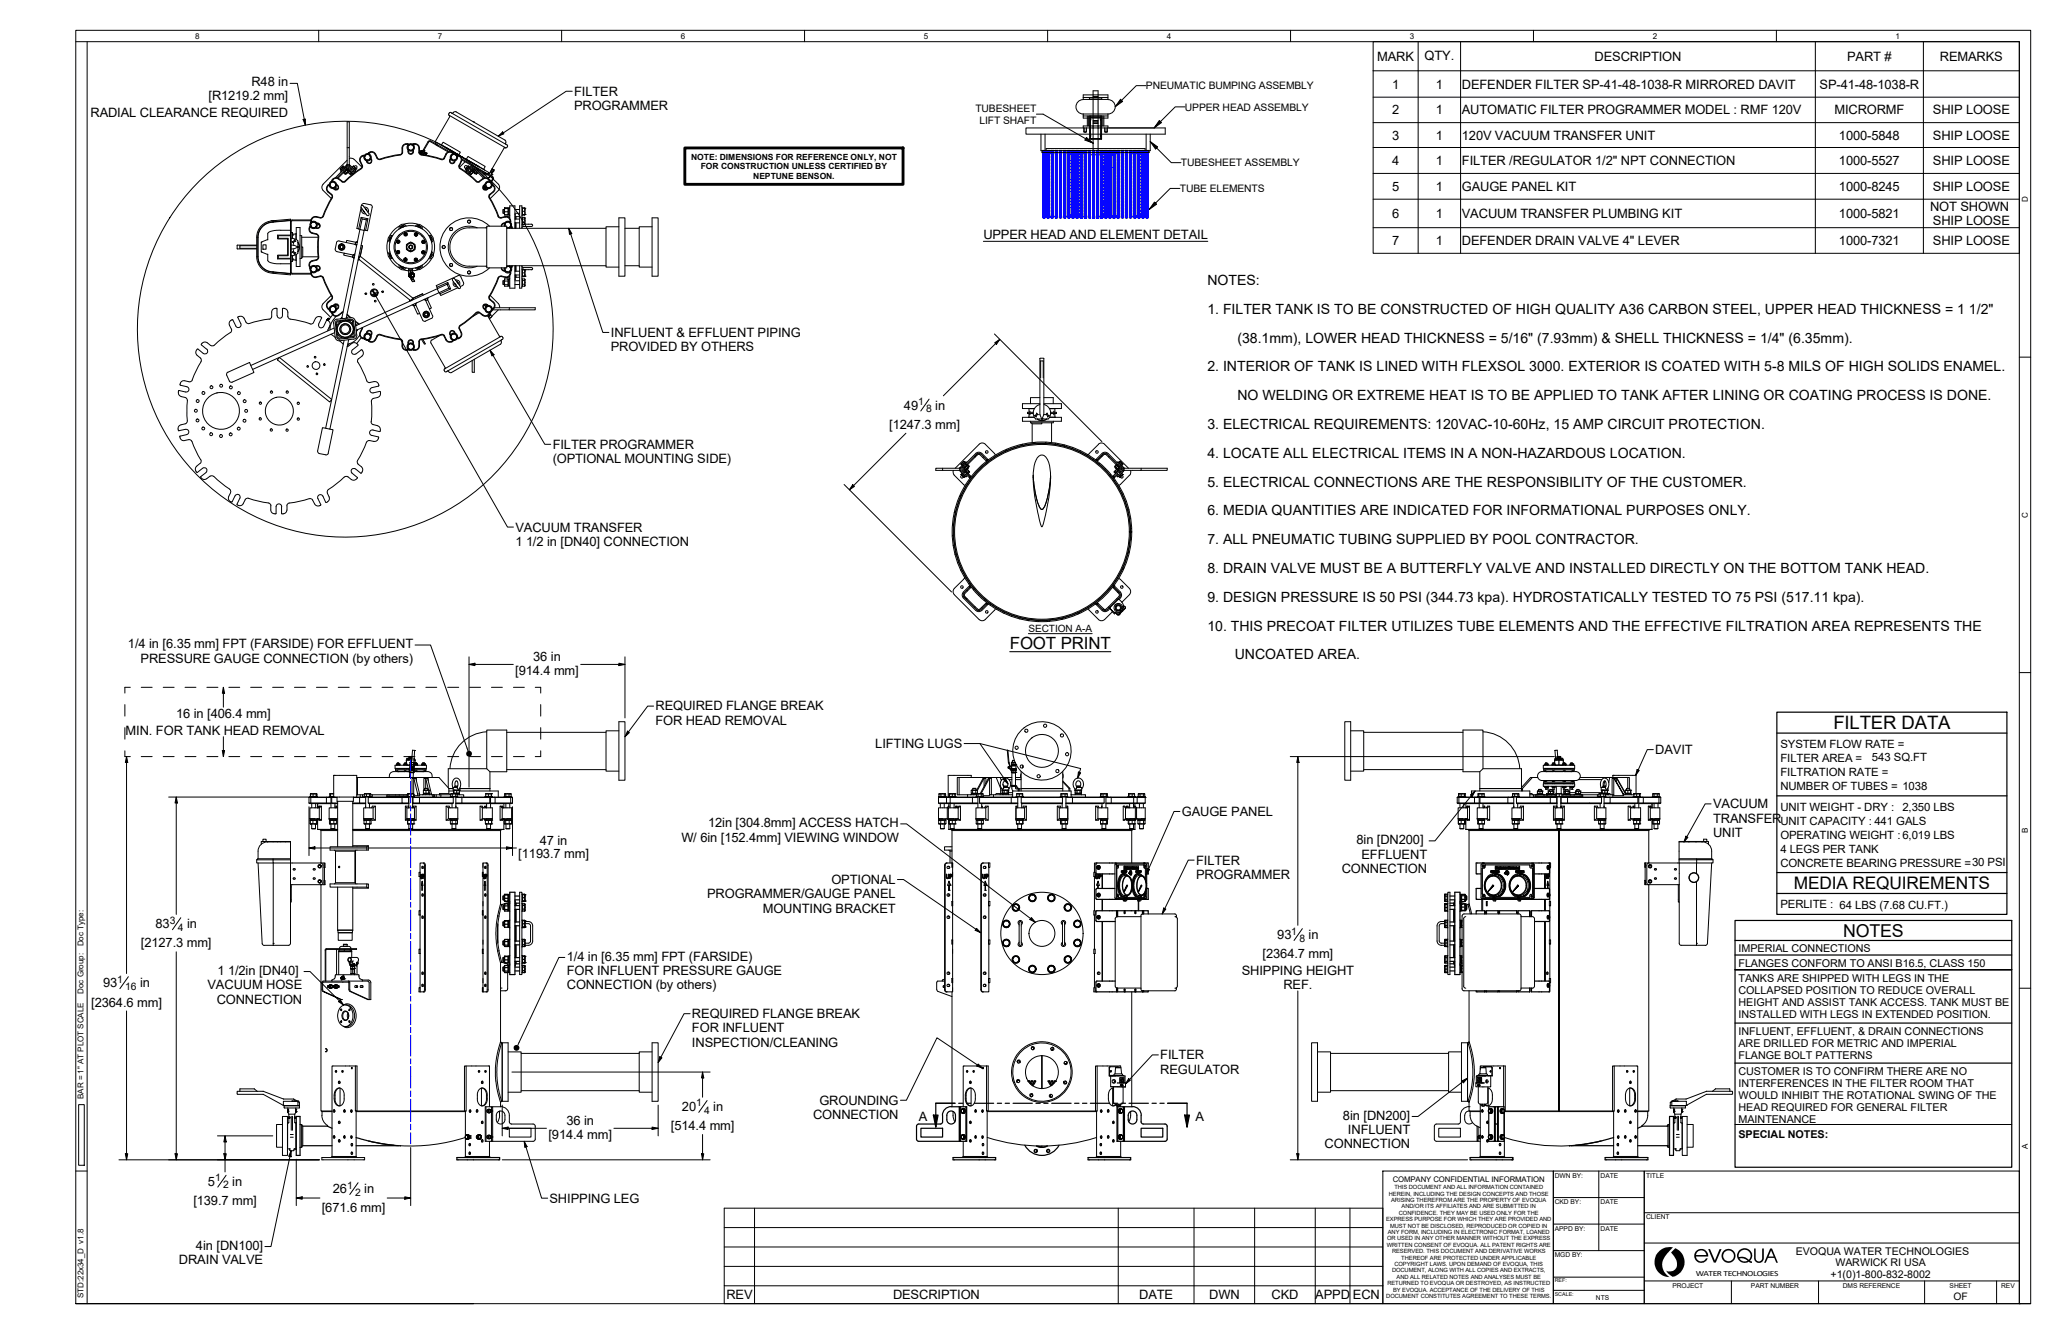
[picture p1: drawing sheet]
<svg xmlns="http://www.w3.org/2000/svg" width="432mm" height="279mm" viewBox="0 0 432 279" stroke-linecap="round" stroke-linejoin="round" font-family="sans-serif">
<defs><g id="words">
<text font-size="3.9" x="384.1" y="152.7">FILTER DATA</text>
<text font-size="3.7" x="386.1" y="196.2">NOTES</text>
<text font-size="3.6" x="375.8" y="186.2">MEDIA REQUIREMENTS</text>
<text font-size="3.5" x="211.6" y="135.9">FOOT PRINT</text>
<g font-size="3">
<text x="253" y="59.7">NOTES:</text>
<text x="253" y="65.7">1. FILTER TANK IS TO BE CONSTRUCTED OF HIGH QUALITY A36 CARBON STEEL, UPPER HEAD THICKNESS = 1 1/2&quot;</text>
<text x="259.2" y="71.8">(38.1mm), LOWER HEAD THICKNESS = 5/16&quot; (7.93mm) &amp; SHELL THICKNESS = 1/4&quot; (6.35mm).</text>
<text x="253" y="77.8">2. INTERIOR OF TANK IS LINED WITH FLEXSOL 3000. EXTERIOR IS COATED WITH 5-8 MILS OF HIGH SOLIDS ENAMEL.</text>
<text x="259.2" y="83.8">NO WELDING OR EXTREME HEAT IS TO BE APPLIED TO TANK AFTER LINING OR COATING PROCESS IS DONE.</text>
<text x="253" y="89.9">3. ELECTRICAL REQUIREMENTS: 120VAC-10-60Hz, 15 AMP CIRCUIT PROTECTION.</text>
<text x="253" y="95.9">4. LOCATE ALL ELECTRICAL ITEMS IN A NON-HAZARDOUS LOCATION.</text>
<text x="253" y="101.9">5. ELECTRICAL CONNECTIONS ARE THE RESPONSIBILITY OF THE CUSTOMER.</text>
<text x="253" y="108">6. MEDIA QUANTITIES ARE INDICATED FOR INFORMATIONAL PURPOSES ONLY.</text>
<text x="253" y="114">7. ALL PNEUMATIC TUBING SUPPLIED BY POOL CONTRACTOR.</text>
<text x="253" y="120">8. DRAIN VALVE MUST BE A BUTTERFLY VALVE AND INSTALLED DIRECTLY ON THE BOTTOM TANK HEAD.</text>
<text x="253" y="126.1">9. DESIGN PRESSURE IS 50 PSI (344.73 kpa). HYDROSTATICALLY TESTED TO 75 PSI (517.11 kpa).</text>
<text x="253" y="132.1">10. THIS PRECOAT FILTER UTILIZES TUBE ELEMENTS AND THE EFFECTIVE FILTRATION AREA REPRESENTS THE</text>
<text x="258.7" y="138.1">UNCOATED AREA.</text>
</g>
<g font-size="2.7">
<text x="288.5" y="12.7">MARK</text>
<text x="298.4" y="12.7">QTY.</text>
<text x="334.1" y="12.7">DESCRIPTION</text>
<text x="387" y="12.7">PART #</text>
<text x="406.4" y="12.7">REMARKS</text>
<text x="43.7" y="21">[R1219.2 mm]</text>
<text x="52.7" y="18">R48 in</text>
<text x="120.3" y="23.1">PROGRAMMER</text>
<text x="120.3" y="20.1">FILTER</text>
<text x="291.7" y="18.5">1</text>
<text x="291.7" y="24">2</text>
<text x="300.8" y="18.5">1</text>
<text x="300.8" y="24">1</text>
<text x="306.3" y="18.5">DEFENDER FILTER SP-41-48-1038-R MIRRORED DAVIT</text>
<text x="306.3" y="24">AUTOMATIC FILTER PROGRAMMER MODEL : RMF 120V</text>
<text x="381.2" y="18.5">SP-41-48-1038-R</text>
<text x="384.3" y="24">MICRORMF</text>
<text x="405" y="24">SHIP LOOSE</text>
<text x="19" y="24.4">RADIAL CLEARANCE REQUIRED</text>
<text x="291.7" y="29.2">3</text>
<text x="300.8" y="29.2">1</text>
<text x="306.3" y="29.2">120V VACUUM TRANSFER UNIT</text>
<text x="385.3" y="29.2">1000-5848</text>
<text x="405" y="29.2">SHIP LOOSE</text>
<text x="291.7" y="34.6">4</text>
<text x="300.8" y="34.6">1</text>
<text x="306.3" y="34.6">FILTER /REGULATOR 1/2&quot; NPT CONNECTION</text>
<text x="385.3" y="34.5">1000-5527</text>
<text x="405" y="34.6">SHIP LOOSE</text>
<text x="291.7" y="39.9">5</text>
<text x="300.8" y="40">1</text>
<text x="306.3" y="40">GAUGE PANEL KIT</text>
<text x="385.3" y="40">1000-8245</text>
<text x="405" y="40">SHIP LOOSE</text>
<text x="291.7" y="45.7">6</text>
<text x="300.8" y="45.7">1</text>
<text x="306.3" y="45.7">VACUUM TRANSFER PLUMBING KIT</text>
<text x="385.3" y="45.7">1000-5821</text>
<text x="404.4" y="44.2">NOT SHOWN</text>
<text x="405" y="47.1">SHIP LOOSE</text>
<text x="206" y="50.1">UPPER HEAD AND ELEMENT DETAIL</text>
<text x="291.7" y="51.3">7</text>
<text x="300.8" y="51.3">1</text>
<text x="306.3" y="51.3">DEFENDER DRAIN VALVE 4&quot; LEVER</text>
<text x="385.3" y="51.3">1000-7321</text>
<text x="405" y="51.3">SHIP LOOSE</text>
<text x="128" y="70.6">INFLUENT &amp; EFFLUENT PIPING</text>
<text x="128" y="73.6">PROVIDED BY OTHERS</text>
<text x="186.3" y="89.8">[1247.3 mm]</text>
<text x="189.4" y="85.8">49</text>
<text x="196" y="85.8">in</text>
<text x="115.8" y="94">FILTER PROGRAMMER</text>
<text x="115.8" y="97">(OPTIONAL MOUNTING SIDE)</text>
<text x="108" y="111.3">VACUUM TRANSFER</text>
<text x="108" y="114.4">1</text>
<text x="110.2" y="114.4">1/2 in [DN40] CONNECTION</text>
<text x="26.8" y="135.8">1/4 in [6.35 mm] FPT (FARSIDE) FOR EFFLUENT</text>
<text x="29.5" y="138.8">PRESSURE GAUGE CONNECTION (by others)</text>
<text x="107.9" y="141.3">[914.4 mm]</text>
<text x="111.7" y="138.4">36 in</text>
<text x="137.4" y="148.8">REQUIRED FLANGE BREAK</text>
<text x="26.3" y="153.9">MIN. FOR TANK HEAD REMOVAL</text>
<text x="36.9" y="150.4">16 in [406.4 mm]</text>
<text x="137.4" y="151.8">FOR HEAD REMOVAL</text>
<text x="183.4" y="156.7">LIFTING LUGS</text>
<text x="346.8" y="158">DAVIT</text>
<text x="148.4" y="173.3">12in [304.8mm] ACCESS HATCH</text>
<text x="247.6" y="170.9">GAUGE PANEL</text>
<text x="358.9" y="169.3">VACUUM</text>
<text x="358.9" y="172.3">TRANSFER</text>
<text x="108.6" y="179.7">[1193.7 mm]</text>
<text x="113.1" y="176.9">47 in</text>
<text x="142.7" y="176.3">W/ 6in [152.4mm] VIEWING WINDOW</text>
<text x="284.2" y="176.8">8in [DN200]</text>
<text x="285.2" y="179.8">EFFLUENT</text>
<text x="358.9" y="175.3">UNIT</text>
<text x="174.2" y="185.2">OPTIONAL</text>
<text x="250.6" y="181.1">FILTER</text>
<text x="250.6" y="184.1">PROGRAMMER</text>
<text x="281.1" y="182.8">CONNECTION</text>
<text x="148.1" y="188.2">PROGRAMMER/GAUGE PANEL</text>
<text x="159.8" y="191.1">MOUNTING BRACKET</text>
<text x="32.6" y="194.4">83</text>
<text x="39.2" y="194.4">in</text>
<text x="267.6" y="196.7">93</text>
<text x="274.2" y="196.7">in</text>
<text x="29.5" y="198.4">[2127.3 mm]</text>
<text x="118.7" y="201.2">1/4 in [6.35 mm] FPT (FARSIDE)</text>
<text x="264.5" y="200.7">[2364.7 mm]</text>
<text x="21.6" y="206.8">93</text>
<text x="29.4" y="206.8">in</text>
<text x="43.5" y="207.2">VACUUM HOSE</text>
<text x="45.6" y="204.2">1</text>
<text x="47.8" y="204.2">1/2in [DN40]</text>
<text x="118.7" y="204.2">FOR INFLUENT PRESSURE GAUGE</text>
<text x="118.7" y="207.2">CONNECTION (by others)</text>
<text x="260.2" y="204.2">SHIPPING HEIGHT</text>
<text x="268.9" y="207.1">REF.</text>
<text x="19.1" y="210.8">[2364.6 mm]</text>
<text x="45.4" y="210.2">CONNECTION</text>
<text x="145" y="213.2">REQUIRED FLANGE BREAK</text>
<text x="145" y="216.2">FOR INFLUENT</text>
<text x="145" y="219.2">INSPECTION/CLEANING</text>
<text x="243.1" y="221.9">FILTER</text>
<text x="243.1" y="224.9">REGULATOR</text>
<text x="142.9" y="232.7">20</text>
<text x="149.4" y="232.7">in</text>
<text x="171.7" y="231.4">GROUNDING</text>
<text x="114.9" y="238.5">[914.4 mm]</text>
<text x="118.7" y="235.6">36 in</text>
<text x="140.6" y="236.7">[514.4 mm]</text>
<text x="170.3" y="234.4">CONNECTION</text>
<text x="192.5" y="234.7">A</text>
<text x="250.4" y="234.7">A</text>
<text x="281.4" y="234.5">8in [DN200]</text>
<text x="282.4" y="237.5">INFLUENT</text>
<text x="277.5" y="240.5">CONNECTION</text>
<text x="43.6" y="248.3">5</text>
<text x="48.7" y="248.3">in</text>
<text x="69.8" y="249.9">26</text>
<text x="76.3" y="249.9">in</text>
<text x="115.1" y="251.9">SHIPPING LEG</text>
<text x="40.5" y="252.3">[139.7 mm]</text>
<text x="67.4" y="253.9">[671.6 mm]</text>
<text x="41.1" y="261.8">4in [DN100]</text>
<text x="37.5" y="264.8">DRAIN VALVE</text>
<text x="152.2" y="272.1">REV</text>
<text x="187.1" y="272.1">DESCRIPTION</text>
<text x="238.7" y="272.1">DATE</text>
<text x="253.3" y="272.1">DWN</text>
<text x="266.4" y="272.1">CKD</text>
<text x="275.6" y="272.1">APPD</text>
<text x="283.5" y="272.1">ECN</text>
</g>
<g font-size="2.4">
<text x="373" y="156.7">SYSTEM FLOW RATE =</text>
<text x="373" y="159.6">FILTER AREA =</text>
<text x="392.2" y="159.4">543 SQ.FT</text>
<text x="373" y="165.5">NUMBER OF TUBES = 1038</text>
<text x="373" y="162.6">FILTRATION RATE =</text>
<text x="373" y="169.9">UNIT WEIGHT - DRY :</text>
<text x="373" y="172.8">UNIT CAPACITY : 441 GALS</text>
<text x="398.6" y="169.9">2,350 LBS</text>
<text x="373" y="175.7">OPERATING WEIGHT :6,019 LBS</text>
<text x="373" y="178.6">4 LEGS PER TANK</text>
<text x="373" y="181.5">CONCRETE BEARING PRESSURE =30 PSI</text>
<text x="373" y="190.3">PERLITE : 64 LBS (7.68 CU.FT.)</text>
</g>
<g font-size="2.3">
<text x="364.2" y="202.5">FLANGES CONFORM TO ANSI B16.5, CLASS 150</text>
<text x="364.2" y="199.4">IMPERIAL CONNECTIONS</text>
<text x="364.2" y="205.6">TANKS ARE SHIPPED WITH LEGS IN THE</text>
<text x="364.2" y="208.1">COLLAPSED POSITION TO REDUCE OVERALL</text>
<text x="364.2" y="210.6">HEIGHT AND ASSIST TANK ACCESS. TANK MUST BE</text>
<text x="364.2" y="213.2">INSTALLED WITH LEGS IN EXTENDED POSITION.</text>
<text x="364.2" y="216.8">INFLUENT, EFFLUENT, &amp; DRAIN CONNECTIONS</text>
<text x="364.2" y="219.3">ARE DRILLED FOR METRIC AND IMPERIAL</text>
<text x="364.2" y="221.8">FLANGE BOLT PATTERNS</text>
<text x="364.2" y="227.7">INTERFERENCES IN THE FILTER ROOM THAT</text>
<text x="364.2" y="225.1">CUSTOMER IS TO CONFIRM THERE ARE NO</text>
<text x="364.2" y="230.2">WOULD INHIBIT THE ROTATIONAL SWING OF THE</text>
<text x="364.2" y="232.7">HEAD REQUIRED FOR GENERAL FILTER</text>
<text x="364.2" y="238.3">SPECIAL NOTES:</text>
<text x="364.2" y="235.2">MAINTENANCE</text>
</g>
<g font-size="2.2">
<text x="204.3" y="23.5">TUBESHEET</text>
<text x="240.1" y="18.7">PNEUMATIC BUMPING ASSEMBLY</text>
<text x="248.3" y="23.1">UPPER HEAD ASSEMBLY</text>
<text x="205.2" y="25.9">LIFT SHAFT</text>
<text x="247.4" y="34.8">TUBESHEET ASSEMBLY</text>
<text x="247.2" y="40.2">TUBE ELEMENTS</text>
<text x="192.3" y="84.8">1</text>
<text x="194" y="86.4">8</text>
<text x="35.6" y="193.5">3</text>
<text x="37.2" y="195">4</text>
<text x="270.5" y="195.7">1</text>
<text x="272.3" y="197.3">8</text>
<text x="24.6" y="205.8">1</text>
<text x="26.3" y="207.4">16</text>
<text x="145.8" y="231.7">1</text>
<text x="147.5" y="233.3">4</text>
<text x="45.1" y="247.4">1</text>
<text x="46.7" y="248.9">2</text>
<text x="72.7" y="249">1</text>
<text x="74.4" y="250.5">2</text>
<text x="376.2" y="262.8">EVOQUA WATER TECHNOLOGIES</text>
<text x="383.5" y="267.7">+1(0)1-800-832-8002</text>
<text x="384.5" y="265.1">WARWICK RI USA</text>
<text x="409.3" y="272.3">OF</text>
</g>
<text font-size="2.1" x="215.5" y="132.4">SECTION A-A</text>
<g font-size="1.8">
<text x="144.8" y="33.4">NOTE: DIMENSIONS FOR REFERENCE ONLY, NOT</text>
<text x="146.8" y="35.4">FOR CONSTRUCTION UNLESS CERTIFIED BY</text>
<text x="157.8" y="37.4">NEPTUNE BENSON.</text>
</g>
<g font-size="1.7">
<text x="40.9" y="8.1">8</text>
<text x="91.8" y="8.1">7</text>
<text x="142.7" y="8.1">6</text>
<text x="193.5" y="8.1">5</text>
<text x="244.4" y="8.1">4</text>
<text x="295.4" y="8.1">3</text>
<text x="346.3" y="8.1">2</text>
<text x="397.2" y="8.1">1</text>
<text x="424.8" y="42.4" transform="rotate(-90 424.8 42.4)">D</text>
<text x="424.8" y="108.5" transform="rotate(-90 424.8 108.5)">C</text>
<text x="424.8" y="174.5" transform="rotate(-90 424.8 174.5)">B</text>
<text x="17.5" y="198.2" transform="rotate(-90 17.5 198.2)">Doc Type:</text>
<text x="17.5" y="208.1" transform="rotate(-90 17.5 208.1)">Doc Group:</text>
<text x="17.5" y="230.2" transform="rotate(-90 17.5 230.2)">BAR = 1&quot; AT PLOT SCALE</text>
<text x="424.8" y="240.6" transform="rotate(-90 424.8 240.6)">A</text>
<text x="355.3" y="267.2">WATER TECHNOLOGIES</text>
<text x="17.5" y="271.8" transform="rotate(-90 17.5 271.8)">STD:22x34_D v1.8</text>
</g>
<text font-size="1.6" x="291.8" y="247.6">COMPANY CONFIDENTIAL INFORMATION</text>
<g font-size="1.4">
<text x="325.8" y="246.7">DWN BY:</text>
<text x="335.3" y="246.7">DATE</text>
<text x="344.9" y="246.7">TITLE</text>
<text x="325.8" y="252.2">CKD BY:</text>
<text x="325.8" y="257.8">APPD BY:</text>
<text x="335.3" y="252.2">DATE</text>
<text x="335.3" y="257.8">DATE</text>
<text x="344.9" y="255.4">CLIENT</text>
<text x="325.8" y="263.3">MGD BY:</text>
<text x="350.4" y="269.7">PROJECT</text>
<text x="366.8" y="269.7">PART NUMBER</text>
<text x="386.1" y="269.7">DMS REFERENCE</text>
<text x="408.5" y="269.7">SHEET</text>
<text x="419.3" y="269.7">REV</text>
<text x="334.4" y="272.4">NTS</text>
</g>
<g font-size="1.2">
<text x="291" y="250.4">HEREIN, INCLUDING THE DESIGN CONCEPTS AND THOSE</text>
<text x="291.5" y="251.7">ARISING THEREFROM ARE THE PROPERTY OF EVOQUA</text>
<text x="292.1" y="249.1">THIS DOCUMENT AND ALL INFORMATION CONTAINED</text>
<text x="290.4" y="255.8">EXPRESS PURPOSE FOR WHICH THEY ARE PROVIDED AND</text>
<text x="291.2" y="257.1">MUST NOT BE DISCLOSED, REPRODUCED OR COPIED IN</text>
<text x="293.1" y="254.4">CONFIDENCE. THEY MAY BE USED ONLY FOR THE</text>
<text x="293.7" y="253.1">AND/OR ITS AFFILIATES AND ARE SUBMITTED IN</text>
<text x="290.5" y="261.1">WRITTEN CONSENT OF EVOQUA. ALL PATENT RIGHTS ARE</text>
<text x="290.6" y="259.8">OR USED IN ANY OTHER MANNER WITHOUT THE EXPRESS</text>
<text x="290.8" y="258.4">ANY FORM, INCLUDING IN ELECTRONIC FORMAT, LOANED</text>
<text x="291.7" y="262.5">RESERVED. THIS DOCUMENT AND DERIVATIVE WORKS</text>
<text x="293.6" y="263.8">THEREOF ARE PROTECTED UNDER APPLICABLE</text>
<text x="290.7" y="269.1">RETURNED TO EVOQUA OR DESTROYED, AS INSTRUCTED</text>
<text x="291.7" y="266.5">DOCUMENT, ALONG WITH ALL COPIES AND EXTRACTS,</text>
<text x="292.2" y="265.1">COPYRIGHT LAWS. UPON DEMAND OF EVOQUA, THIS</text>
<text x="292.6" y="267.8">AND ALL RELATED NOTES AND ANALYSES MUST BE</text>
<text x="290.4" y="271.8">DOCUMENT CONSTITUTES AGREEMENT TO THESE TERMS.</text>
<text x="291.9" y="270.5">BY EVOQUA. ACCEPTANCE OF THE DELIVERY OF THIS</text>
</g>
<g font-size="1.1">
<text x="325.8" y="268.6">REF:</text>
<text x="325.8" y="271.4">SCALE:</text>
</g>
</g></defs>
<!-- layer: Hatch -->
<g fill="none" stroke="#000" stroke-width=".21">
<path d="M202.4 98.7l-.1 .3M203.3 99.9l-.1 .1M204.4 95.3l-.2 .4M206.1 95.6l-.2 .3M207 96.3l-.2 .1M211 94.1l-.5 .5M214.3 93l-.4 .3M216.9 92.6l-.3 .3M219.2 92.6l-.3 .2M221.2 92.8l-.2 .2M223 93.2l-.1 .2M224.8 93.8l-.2 .1"/>
<path d="M226.3 94.4l-.1 .2M227.8 95.2l-.2 .2M229.2 96.1l-.2 .1M229.8 96.3l-.2 .1M230.4 97.1l-.1 .1M230.7 95.4l.2 .2M231.6 98.1l-.1 .2M232.7 99.3l-.2 .2M233.2 99.7l.1 .2M233.4 99.9l-.1 .1M234.4 98.5l.1 .2M199.7 112l-.2 .3"/>
<path d="M199.8 109.8l-.3 .2M199.9 114.1l-.2 .2M200.2 107.1l-.3 .3M200.3 116l-.2 .2M200.8 117.7l-.2 .2M201.4 103.7l-.4 .4M201.5 119.3l-.2 .2M233.6 100.6l-.1 .1M234.5 101.9l-.1 .2M235.3 103.4l-.2 .2M235.5 118.9l-.4 .4M236 105l-.2 .2"/>
<path d="M236.5 106.7l-.2 .2M236.6 115.6l-.3 .3M236.9 108.6l-.2 .2M237 112.9l-.2 .3M237 111.4l-.1 .1M237.1 110.6l-.2 .2M202.2 125.3l.4 .2M202.2 120.8l-.1 .1M202.5 123.6l.2 .2M203.1 122.1l-.2 .2M203.3 122.8l-.1 .1M204.1 123.4l-.2 .2"/>
<path d="M205.2 124.6l-.2 .1M205.6 127.3l.2 .1M206.3 125.6l-.1 .2M206.9 126.4l-.2 .1M207.6 126.6l-.1 .2M209 127.5l-.2 .2M210.5 128.2l-.2 .2M212.1 128.9l-.2 .2M213.8 129.4l-.2 .2M215.7 129.8l-.2 .2M217.7 130l-.2 .2M220.1 129.9l-.3 .2"/>
<path d="M222.8 129.4l-.4 .4M226.3 128.2l-.5 .5M229.9 126.5h.1M230.1 126.4l-.2 .1M231.2 127.6l-.2 .1M233.4 122.7h.1M234.3 123.9l-.2 .1"/>
</g>
<!-- layer: Visible (ANSI) -->
<g fill="none" stroke="#000" stroke-width=".21">
<path d="M85.1 159.8v.2M85.9 159.7h.2M85.9 159.7h.1M85.9 159.7v.4M86.1 159.7l-.1 .4M86.2 159.3h-.1M86.2 159.7h-.1M86.2 159.7h-.3M86.2 159.6v-.3l-.1 .3M86.2 159.6l-.2 .1M86.2 159.6v.1M86.2 159.7h.1"/>
<path d="M86.3 159.7l-.1 1.2M86.3 159.7l-.1 .5M86.4 157.1l.5 .1M86.4 157.2l-.2 2.4M86.4 157.1h.1M86.7 159.7h.1M86.7 159.7l-.1 .5M86.7 159.7h-.4M86.7 159.7v.4M86.8 159.7h.1M86.9 157.2h.1M86.9 157.2l-.2 2.5"/>
<path d="M86.9 159.7h-.1M86.9 159.7l-.1 .4M87.3 159.8v.2M87.3 159.8h-.3v.2M88.8 159.8v.2M102 152.9h4.2v8.7h-3.6l-.6-.6zM102 153.3a8.2 8.2 0 0 0-7.7 7.7M127 153.4h-20.8M129.7 151.2h1.2v12.2h-1.2zM129.7 153.1h-2.7v8.4h2.7M211 157.2l.3 2.5M211.1 157.2h-.1"/>
<path d="M211.1 157.1l-.1 .1M211.1 157.1h.1M211.1 157.1l.1 .1M211.2 157.2h.1M211.2 157.2l.2 2.5M211.3 159.7h.1M211.3 159.7l.2 .5-.2-.5M211.4 159.7l.3 1.3M211.4 159.7h.1M211.4 159.7h-.1M211.9 159.7v.4M211.9 159.7h.1"/>
<path d="M212 159.7h.2zM212.1 159.7v.4M212.1 159.3v.4zM212.1 159.3h.4M212.1 159.6h-.1l.6 .1M212.2 159.7h.4zM212.4 159.7v.4M212.6 159.6v.1M212.6 159.7h-.5M212.7 159.7h.1M212.7 159.9v.2M281.7 151.2h1.3v12.2h-1.3z"/>
<path d="M283 153.1h2.7v8.4h-2.7M306.5 153.4h-20.8M306.5 152.9h4.2v8.1l-.7 .6h-3.5zM310.7 153.3a8.2 8.2 0 0 1 7.7 7.7M325.6 159.8l.1 .2M325.6 159.8h-.3v.4M325.6 159.8l.1 .4M325.8 157.2h.1M325.8 157.2l.1 1.6M325.9 159v.2M326.2 157.1l-.4 .1M326.2 157.1h.1"/>
<path d="M326.3 157.2l.1 1.3M327.8 159.8l.1 .2M327.8 159.8h-.3v.2M327.8 159.8v.2M54.1 178.3v1.6M55.8 176.2v-.4h-.7v.4M56.1 176.2h-1.3l-.1 .6M56.1 176.2l4.8 .1M56.1 176.2v.1M56.1 176.3a1.93 1.93 0 0 0-2 2M57.2 179.9v.2M58.8 176.2v.1"/>
<path d="M60.9 176.3v21.3l-.4 .4h-5.1M60.9 176.3h-4.8M60.9 179.9h-6.9l-.2 .2h3.4M64.7 167v1.2M64.7 168.2l.2 .1h2.7M64.9 166.9l-.2 .1M65 171.8l.1 .8M65.1 166.3v.5h.5M65.1 171.8h.1M65.1 171.8l-.1 .7M65.1 172.6h.1M65.1 166.3v.5"/>
<path d="M65.1 167h-.4M65.1 166.3h.1M65.1 166.8h.1M65.1 167h.1M65.1 167l.1 1.3M65.2 166.9h-.3M65.2 166.9l-.1 .1M65.3 168.3v.9M65.3 172.6v.9M65.6 171.8v.7M65.6 166.3h-.5M65.6 166.3v.5h.6"/>
<path d="M65.9 172.6h-.8M66.1 172.6v.9M66.1 173.5h-.8M66.1 168.3v.9M66.2 166.3h-.6M66.3 166.2l-.1 .1M66.3 166.2l.1 .1M66.3 171.8v.7M66.3 166.2l-1.2 .1M66.3 166.8h.1M66.4 166.3h.1M66.4 166.3l-.1 .5-.1-.5"/>
<path d="M66.4 171.8h-1.3M66.4 171.8h.1M66.4 172.6h-.5M66.4 166.3v.5M66.4 171.6v.2h-1.3v-.2M66.4 171.8v.7M66.4 172.5v.1M66.5 171.8v.7M66.5 166.9v-.1h-1.6v.1M66.5 171.5v.1h-1.6v-.1M66.5 173.7h4.2M66.6 171.5l.4 .3v-.2"/>
<path d="M66.8 169.2l.3-.4h.2v3l-.5-.3M66.9 169.2h-2v2.3M66.9 171.5h-2M66.9 169.2v2.3M66.9 171.5l.4 .3M67 169.1v-.3l-.4 .4M67 171.8l-.5-.3v2.2M67 173.7l.2 .3h3.5M67.2 174v6.8M67.3 168.8l-.4 .4M68.5 166.9l-.1 1.3 .1 .1h.8h-2.8v.9l.5-.4M69 166.9h-3.8"/>
<path d="M69 171.5v.1h1.5M69.1 171.8h.1M69.1 172.6h.1M69.1 166.8h.1M69.2 171.8v.7M69.2 166.3h-.1v.5h.1M69.2 166.3v.5h.7h-.9v.1M69.3 166.9v2.3M69.3 167h-4.2M69.3 168.2h-4.6M69.3 172.6v.9M69.5 167v1.2"/>
<path d="M69.5 168.2l.1 .1h1.1h-.5v.9M69.6 166.9h-.6M69.6 166.9l-.1 .1M69.9 162.4h.1M69.9 162.4h4.8v4.5M69.9 162.4v4.5M69.9 166.2l-.8 .1M69.9 166.3h-.7M69.9 166.9h-.3M69.9 166.9h.1M69.9 171.8v.7M70.1 172.6v.9"/>
<path d="M70.1 173.5h-.8M70.2 169.2h-1.2v2.3M70.3 178.3v6.6M70.4 172.6h-1.3M70.4 171.6v.2h-1.3v-.2M70.4 172.6h.1M70.5 171.8v.7M70.5 168.8h-.3M70.5 169.2v-.4l-.2 .4M70.5 171.5v.1M70.5 171.6v.2l-.1-.2M70.5 171.8h-1.5l.1 .8h1.3"/>
<path d="M70.6 167h-1.1M70.7 169.2h-.5M70.7 171.5h-1.7M70.7 173.7h-4.2M70.7 167.8v9.6M70.7 168.2h-1.2M73.9 167.8v9.6M73.9 177.1h3.3v1h-.4v-.7M74 166.9v.9h-3.4v-.9M74.4 178.3v6.6M74.5 178.1v6.9M74.6 178.1l-.2 .2h-4.1l-.2-.2"/>
<path d="M74.7 162.8h.2v3.7M74.7 166.9h-4.8M74.9 162.8h17.1l2 2.3v1.1M75.5 166.5l-.2 1.7 .2 .1h1.1h-2.7M75.9 166.5v.4M76.3 171.8v.7M76.3 166.3v.5h.5M76.3 166.5h-1.6M76.4 171.8h1.4v.7h-1.5l1.4 .1M76.4 166.8h.1M76.6 168.8v.4M76.6 166.9v2.3"/>
<path d="M76.6 167h-2.6M76.6 168.2h-2.7M76.6 172.6v.9M76.7 171.8v.7M76.8 166.3v.5h.6M76.8 177.4h-7.7v.7h7.7M77.2 167h8.4v1.2h-1.4l.2 .1M77.2 167v1.2M77.2 168.2l.1 .1h2.1M77.2 177.1l-.4 .3M77.3 166.9h-2.6M77.3 166.9l-.1 .1"/>
<path d="M77.4 172.6v.9M77.4 173.5h-.8M77.4 166.3h-.6M77.5 171.8v.7M77.6 166.2l-.2 .1M77.6 166.2l.1 .1v.5h-.3v-.5M77.6 166.2l-1.3 .1h.5M77.6 166.2v.1M77.6 166.8h.1M77.7 171.6v.2h-1.3v-.2M77.7 171.8h.1M77.7 172.6h.1"/>
<path d="M77.8 166.9v-.1h-1.6v.1M77.8 171.5v.1h-1.6v-.1M77.8 169.2l.2-.4h.6v3h-.6l-.2-.3M78 166.5v.4M78.2 169.2h-2v2.3M78.2 171.5h-2M78.2 169.2v2.3M78.2 171.5l.4 .3M78.6 168.8l-.4 .4M81.3 166.5h4.1M81.3 166.5h-.2v.4M82.9 166.5h.1"/>
<path d="M82.9 161.3l.1 .2M83 161.5l.5 .1M83.1 160v.2M83.2 160h.1M83.2 160.2h.1M83.2 161.5v.1M83.2 161.5l.5 .1M83.2 161.5h.1M83.2 160.9v.2M83.3 161.5h-.1M83.3 161.6h.2M83.3 160v.2"/>
<path d="M83.4 161.5h-.2M83.5 160v-.2h-.3v.2M83.5 160.9v.2M83.6 161.6h-.1M83.6 160v.2M83.6 166.5h.1M83.7 160h-.5M83.7 160v.2M83.7 160h.1M83.7 160.2h-.5M83.7 160.2h.1M83.8 160.3h-.8"/>
<path d="M84.4 166.9l-.2 .1v1.2h-7M84.6 160v.2M84.6 161.5l.7 .1zM84.7 160h-.1M84.7 160.2h-.1M84.8 161h-1.3M84.8 160.9v.2M84.9 161.5h.1M84.9 161.6h.1M84.9 168.8l.3 .4M85 161.5v.1M85.1 160.2v-.4h-.3v.4"/>
<path d="M85.1 160.9v.2M85.1 161.5l-.4 .1M85.2 160h-.5M85.2 161.6h.1M85.2 166.5h.1M85.2 160h.1M85.2 160v.2M85.2 160.2h-.5M85.2 160.2h.1M85.2 166.9h-4.1M85.2 171.5h1.6v.1h-1.6zM85.2 171.5l-.3 .3"/>
<path d="M85.3 160.3h-.7M85.4 171.8h.1M85.4 172.6h.1M85.4 166.5h-7.7M85.4 171.8v.7M85.5 166.2l.6 .1M85.5 166.2l1.2 .1M85.5 166.2v.6M85.5 166.2h.1M85.5 166.8h.1M85.5 166.9h-8.2M85.5 166.9l.2 .1"/>
<path d="M85.6 168.8h-.7v3h.5M85.6 169.2v-.4v.4M85.7 166.9v2.3M85.7 168.2l-.2 .1h-1.4M85.7 168.3h-8.3v.9M85.7 172.6v.9M85.7 161.2v.2h1.1v-.2M85.7 161.2h1.1M85.7 161.3h-2.8M85.8 161.1l1 .1M85.8 161.7l.1 .1M85.8 161.7l.3 .1"/>
<path d="M85.8 161h-.7M85.8 161.1h-2.9v.2M85.8 160.9l-.1 .3M85.8 160.9l.3 .1M85.8 161.4v.3M85.8 161.6h-3.3a.94 .94 0 0 0-.9 1.2M85.8 160.9h.1M85.8 161.4h.9M85.8 161.4h.1M85.8 161.8v1M85.9 160.1h.1M85.9 161.8h.7l-.1 1"/>
<path d="M85.9 160.2l-.1 .7M85.9 160.2l.2 .1M85.9 160.3h-3.1v.6h3M85.9 160.1v.1M85.9 160.1h.3M85.9 161.8h.2M86 161.4l-.1 .4M86 160.1h.2M86.1 160.9v.1M86.1 160.9h-.3M86.1 160.3v.1M86.1 160.3v.7"/>
<path d="M86.1 160.4v.5M86.1 160.4h.1M86.1 160.4h-.3M86.1 161h.1M86.1 166.8h-.6M86.1 171.8v.7M86.2 160.6v.2M86.2 160.9l-.1 .1M86.2 160.9v-.7h.4v.8h-.5M86.2 161h-.1M86.2 160.2h.1M86.2 160.1h.1"/>
<path d="M86.2 160.8v-.1l.2 .2M86.2 160.8l.2 .1M86.3 161.4v.4M86.3 166.2v-3.2h.4v3.5M86.4 160.6l.1 .2-.1 .1M86.4 160.6l-.2 .1 .2-.1M86.4 160.9h.1M86.4 160.6l-.1 .2 .1 .1-.1-.2h.2l-.1 .2M86.5 161.8h-.4M86.5 161.8h.2M86.5 168.3h8.2v.9M86.5 166.9v2.3"/>
<path d="M86.5 168.2v-1.2h1.4v1.2h-1.4l.1 .1h1.4M86.5 172.6v.9M86.5 173.5h-.8M86.5 168.8v.4v-.4h.7v3h-.5M86.6 160.9l.2 .1M86.6 161h.1M86.6 161h.4M86.6 160.4h.1M86.6 160.4v.6M86.6 160.4h.2M86.6 166.9l-.1 .1M86.6 166.9h-1.1"/>
<path d="M86.6 160.1h.2M86.6 161.4v.4M86.6 166.8h.1M86.7 166.3h-.6M86.7 166.3v.5h-.6v-.5M86.7 166.5h.1M86.7 161.8h.1M86.7 163h.4l.8 3.3h-.4zM86.7 163h.1M86.7 171.6v.2h-1.3v-.2M86.7 171.8h-1.3v.7l1.3 .1M86.7 171.8h.1"/>
<path d="M86.7 172.6h-1.3M86.7 172.6h.1M86.7 161.4v.4M86.7 161.4h.1M86.7 161.6h2.9a.94 .94 0 0 1 .9 1.2M86.7 171.8v.7M86.8 160.1v.3M86.8 160.3h2.5v.6h-2.5M86.8 160.3l-.2 .1M86.8 161v.2M86.8 160.1h-.2M86.8 160.4v.6"/>
<path d="M86.8 160v.2M86.8 161.1h2.4v.2M86.8 161.6l.5-.1 .1 .1zM86.8 171.5v-2.3h-1.6v2.3M86.8 171.5h-1.6M86.8 166.9v-.1h-1.6v.1M86.8 171.5l.4 .3M86.9 160h.1M86.9 160.2h.1M86.9 161.6h.1M86.9 160v.2M87 160.9v.2"/>
<path d="M87.1 163h.1v.5M87.2 168.8l-.4 .4M87.2 160v.2M87.2 161.5h.1M87.3 160.9v.2M87.3 160h-.5M87.3 161.5h.1M87.4 160h-.5M87.4 161.5v.1M87.4 161.5h-.4M87.4 160l.1 .2M87.4 160h-.1"/>
<path d="M87.4 160h.1M87.5 160h-.1M87.5 160v.2h-.7M87.5 160.2h-.7M87.5 166.3v.4M87.8 166.9l7.2 .1M87.9 166.3v.4l-1.2-.1M88.4 160h.1M88.4 160v.2M88.4 160.2h.1M88.5 161.6h.1M88.5 161h-1.2"/>
<path d="M88.5 160h-.1M88.5 160.9v.2M88.6 161.6h-.2M88.7 160v.2M88.7 165.5v.8M88.7 165.5h1.2v.8M88.7 165.5h.1M88.7 166.2h.5v.1M88.8 160.9v.2M88.8 161.6h-.3M88.9 160v-.2h-.4v.2M88.9 160.9v.2"/>
<path d="M88.9 161.5h.1M88.9 160v.2M88.9 161.5v.1M88.9 161.5h-.2M88.9 161.5l-.3 .1M89 160h.1M89 160v.2M89 160h-.6M89 160h-.5M89 160.2h.1M89 160.2h-.6M89 161.6h.1"/>
<path d="M89 161.6h-.2M89.1 160.3h-.8M89.1 161.5l-.1 .1M89.2 165.1v-2.1h-.4v2.5M89.2 161.3l-.1 .2M89.2 161.3h-2.4M89.2 165.5v.6M89.4 166.2v.1M89.6 163h.1v.5M89.8 165.5l-.6-2.5h.4l.8 3.3h-.4v.2v-.2h-1.4v.2M89.9 165.5v.6M89.9 165.5h-1.2"/>
<path d="M89.9 165.5h.1M89.9 165.9l.1 .4M89.9 166.1h-1.2M89.9 166.2h-.7M90.4 166.3v.2M90.7 166.5v.4M90.8 166.5h-.1M90.8 166.5h.3v.4M91.1 166.9h-.4M91.4 166.5v.4M92.1 166.2h1.9l.4 .3h-2v.4M92.1 166.2l.1 .3z"/>
<path d="M92.4 166.5h-4.5M93.5 168.8l.4 .4M93.9 169.2h2v2.3h-2M93.9 169.2v2.3M93.9 171.5l-.4 .3M94.3 169.2l-.2-.4h-.6v3h.6l.2-.3M94.4 171.8v.7M94.4 171.5h1.5v.1h-1.6v-.1M94.4 166.3v.5h1.1M94.5 171.6v.2M94.5 171.8h.1M94.5 171.8h-.1"/>
<path d="M94.5 166.8h.1M94.7 172.6v.9M94.7 171.8v.7M94.8 166.3v.5M94.8 166.9h-8.2M94.8 166.9l.2 .1M94.9 165.2h-.9M95 167v1.2M95 168.2l-.2 .1h-2.1M95 168.2h-7.1l-.1 .1M95 165.7h-1M95.3 164.7h.6h-.6v.1"/>
<path d="M95.4 164.7v-.9a.27 .27 0 0 1 .4-.2 .27 .27 0 0 1 .1 .3l-.1 1a.31 .31 0 0 0 .3 .4 .31 .31 0 0 0 .3-.4l.1-.8a.88 .88 0 0 0-.4-1 .88 .88 0 0 0-1.1 .2l-.3 .8 .2 .9M95.5 166.3h-1.1M95.5 166.9v2.3M95.5 171.8v1.7M95.5 173.5h-.8M95.5 166.2h-.4M95.5 168.8v.4M95.7 166.8h.1M95.7 166.3l.5-.1v.1M95.8 171.6v.2h-1.3v-.2M95.8 171.8h.1M95.8 164.8l-.9 .1v.6h1.5v-.5"/>
<path d="M95.8 164.9h-.9M95.8 166.3h-.3M95.8 166.3v.5h-.3v-.5M95.8 166.3h-1.4M95.8 166.3h.5v.2M95.8 166.5h1.4v.4M95.9 171.8h-1.5M95.9 171.8v.7M95.9 172.5h-1.5M95.9 166.9v-.1h-1.6v.1M96.2 165.7h8.2v1.2M96.6 166.9l.2 .1v1.2l-.2 .1h-1.1h6.4v.9"/>
<path d="M100.6 168.8l.5 .4M101.1 169.2h2.1v2.3h-2.1M101.1 169.2v2.3M101.1 171.5l-.5 .3M101.3 169.2l-.3-.4h-.4v3h.4l.3-.3M101.6 171.5v.1M101.6 171.6v.2l.1-.2M101.7 171.6l.1 .2M101.7 171.8h-.1M101.7 171.8v.7M101.7 171.8h.1M101.7 172.6h.1"/>
<path d="M101.8 166.2l1.1 .1M101.8 166.2h.1M101.8 166.3v.5M101.8 166.8h.1M101.8 171.6v.2M101.8 171.8h.1M101.9 169.2l-.3-.4v.4M101.9 171.5h1.3v.1h-1.6M101.9 168.8h-.3M102 161h-8.1v3.9M102 172.6v.9M102.3 166.3v.5"/>
<path d="M102.3 171.8v.7M102.5 166.9h-7.7M102.5 166.9l.1 .1M102.6 167h-7.1M102.6 167v1.2M102.6 168.2l-.1 .1h-2.5M102.6 168.2h-7.1M102.6 161.6v4.1M102.6 165.2h-6.2M102.8 166.9v2.3M102.8 172.6v.9M102.8 173.5h-.8"/>
<path d="M102.9 166.3l.1 .5M102.9 166.8h-1.1M103 166.2l-.1 .1M103 166.2h.1M103 166.2v.6M103 166.2h-1.2M103 166.8h.1M103 171.8v.7M103 171.6v1M103 171.8h.1M103 171.8h-1.3M103 171.8h-1.2"/>
<path d="M103 172.6h-1.3M103 172.6h.1M103.2 166.9v-.1h-1.6v.1M103.2 166.9h-.7M103.6 166.9l.1 1.3-.1 .1h-.8h2.8v.9l-.4-.4M104.8 168.8l.4 .4M104.9 174v15.3M105.1 173.7l-.2 .3h-31M105.2 169.1v-.3l.3 .4M105.2 171.8l.4-.3v2.2M105.2 169.2h2v2.3h-2M105.2 169.2v2.3"/>
<path d="M105.2 171.5l-.4 .3M105.3 169.2l-.3-.4h-.2v3l.5-.3M105.5 171.5l-.3 .3v-.2M105.6 173.7h-31.7M105.7 171.6v.2h.3M105.8 166.3h1.3M105.8 171.8h-.1M105.8 166.8h.1M105.9 171.8v.7M106 166.3v.5M106 168.3v.9M106 171.6v.2"/>
<path d="M106 171.8h.1M106 172.6v.9M106.2 171.5h1v.1h-1.6v-.1M106.6 166.3v.5M106.7 171.8v.7M106.8 168.3v.9M106.8 172.6v.9M106.8 173.5h-.8M106.9 166.9h-3.7M106.9 166.9l.1 .1M107 166.8h.1M107 167h.1"/>
<path d="M107 167l-.1 1.3M107 167h-4.2M107.1 171.6v.2M107.1 171.8h-1.4v.7h1.5l-1.5 .1M107.1 171.8h-1.1M107.1 166.3h-1.4M107.1 166.3v.5h-1.4v-.5M107.2 171.8v.7M107.2 166.9l.2 .1M107.2 166.9v-.1h-1.6v.1M107.2 166.9h-.3M107.4 167h-.4"/>
<path d="M107.4 167v1.2M107.4 168.2l-.2 .1h-2.7M107.4 168.2h-4.6M127 161.2h-20.8M196.6 167h.1M196.6 167v1.2M196.6 168.2l.2 .1h2.3h-.3v.6M196.6 171.5h1.9M196.7 171.8v.7M196.7 171.8h1.5v.7l-.7 .1M196.7 172.5l.8 .1M196.7 166.3v.5h.4"/>
<path d="M196.8 166.3h-.1M196.8 166.9l-.2 .1M196.8 171.8h-.1M196.8 166.8h.1M197 168.3v.9M197 172.6v.9M197.1 171.8v.7M197.1 166.3h-.4M197.1 166.3v.5h.7M197.8 166.3h-.7M197.8 168.3v.9M197.8 172.6v.9"/>
<path d="M197.8 173.5h-.8M197.9 171.8v.7M198 166.8h.1M198.1 166.3h-1.3M198.1 171.6v.2h-1.3v-.2M198.1 171.8h.1M198.1 166.3h-.3M198.1 166.3v.5h-.1h-.2v-.5M198.1 172.5l-.6 .1M198.2 166.9v-.1h-1.6l.2 .1M198.2 171.5v.1h-1.6v-.1M198.4 166.9l-.1 .1v1.2l.1 .1"/>
<path d="M198.4 171.5l.4 .3M198.5 169.2v2.3M198.5 169.2h-1.9v2.3M198.7 166.9h-1.9M198.7 171.5h2.1M198.8 168.8l-.4 .4M198.8 171.8h.1M198.8 172.5h.1M198.8 178.1l.2 .2h.4M198.8 168.8v.4M198.8 168.8h.1M198.8 168.8l-.3 .4"/>
<path d="M198.8 171.8v1.9M198.8 172.6h.1M198.9 166.2h.1M198.9 166.2v.1M198.9 166.3v.5M198.9 166.8h.1M198.9 166.3h.1M198.9 166.3v.5h.6M199 178.3v2.5M199.1 166.9v2.3M199.1 167h.1M199.1 168.2l.1 .1h2.4"/>
<path d="M199.1 172.6v.9M199.2 166.9l-.1 .1M199.2 166.9h-.5M199.4 177.4h-1.5v.7h1.5M199.5 174v6.8M199.5 166.3h-.6M199.5 166.3v.5h.6M199.5 171.8v.7M199.9 172.6v.9M199.9 173.5h-.8M200.1 166.2v.1M200.1 166.2h.1"/>
<path d="M200.1 166.2h-1.2M200.1 166.2v.6M200.1 166.3h.1M200.1 166.3h-.6M200.1 166.8h.1M200.1 166.3v.5M200.1 171.8h-1.3M200.1 171.8h.1M200.1 171.8v.7M200.1 172.6h-1.3M200.1 172.6h.1M200.3 166.9v-.1h-1.6v.1"/>
<path d="M200.3 171.5v.1h-1.6v-.1M200.5 168.8h-.3l-.1 .4M200.5 169.2v-.4l-.3 .4M200.5 171.5v.3l-.2-.3M200.5 171.8h-.3l-.1-.2v.2h-1.3v-.2v1h1.3M200.6 169.2l.3-.4h.3v3h-.3l-.3-.3M200.8 169.2v2.3M200.8 171.5l.4 .3M200.8 169.2h-2.1v2.3M201.2 168.8l-.4 .4M202.8 166.5l-.1 .4M203.5 162.8v-.4h-4.8v4.5"/>
<path d="M203.5 166.1l.1 .1M203.8 165.5v.6M203.9 166.9l-.2 .1v1.2l.2 .1h1h-5v.9M204.4 165.5v.6M204.5 171.5h2M204.5 166.9h-5.3M204.6 166.3v.5h.3M204.6 166.3h-1.2v.2M204.6 166.5h-4v-3.7h.3v3.7M204.6 165.5l1.4-2.5h.1l-1.3 2.5v.6M204.6 165.5h-1.1M204.6 165.5h.2z"/>
<path d="M204.6 165.5h-1.1v.6l1.2 .1M204.6 171.8l-.1 .7M204.7 166.8h.1M204.7 166.2h-1.1v.1M204.8 171.8v.7M204.9 166.9v2.3M204.9 167h-8.3M204.9 168.2h-8.3M204.9 172.6v.9M204.9 166.3h-.3M204.9 166.3v.5h.7M205.2 167v1.2"/>
<path d="M205.2 168.2l.2 .1h2.3M205.4 166.9l-.2 .1M205.4 166.9h-.9M205.5 166.2l1.8-3.2h-.2l-1.7 3.2M205.6 166.3h-.7M205.6 171.8v.7M205.7 169l.1-.2v.4M205.7 172.6v.9M205.7 173.5h-.8M205.8 168.8h-.1M205.9 166.8h.1M205.9 166.3h-1.3"/>
<path d="M205.9 171.6v.2h-1.3v-.2M205.9 171.8h.1M206 166.3h-.4M206 166.3v.5h-.4v-.5M206 166.3h-.1M206 171.8h-1.5M206 172.5h-1.5M206 171.8v.7M206.1 166.9v-.1h-1.6v.1M206.1 171.5v.1h-1.6v-.1M206.2 163h-.1M206.3 169.2l.2-.4h.5v3h-.5l-.2-.3"/>
<path d="M206.5 169.2v2.3M206.5 171.5l.5 .3M206.5 169.2h-2v2.3M206.6 164v-1h-.4v1.7M207 168.8l-.5 .4M207.3 163h.4v3.5h-.4v-3.5M207.4 166.5l-.1 .2h-1.3M208.1 166.5h-.4M208.7 162.8h-7.8M209.6 165.1l-.1 1.4M209.8 163.4l-.3-.6h-.8l.9 2.3h.2M209.9 163.3h-.2"/>
<path d="M210.1 166.2h-1.3l-.3 .3M210.1 164.3l.2 .4h.7M210.3 164.8v-.1h.7v.1M210.4 164.8l1 .1v.6h-1.5v-.3M211 164.8l.2-.4-.1-.5a.54 .54 0 0 0-.7-.3 .54 .54 0 0 0-.3 .8l.3 .5h-.1a.24 .24 0 0 1-.1 .4 .24 .24 0 0 1-.4-.2 1.26 1.26 0 0 1-.1-1.5 1.26 1.26 0 0 1 1.3-.6 1.43 1.43 0 0 1 .4 2.2M211.2 166.3v-.1h-1.1v.1M211.2 160.6v.3zM211.2 160.6h.2M211.2 160.9h.2M211.3 166.5v-.2h-1.3v.2M211.4 164.9h-1.1M211.4 160.6v.3"/>
<path d="M211.4 160.6h.1M211.4 160.9h.1M211.4 160.7l.1 .1zM211.4 160.7h.1M211.4 160.8l.1 .1M211.5 160.9l.1 .1M211.5 160.6v-.4v.7M211.5 160.9h.1M211.5 160.9l.2 .2M211.5 160.8v.1M211.6 160.5h.2M211.6 161h.2h-.1"/>
<path d="M211.6 160.9h.2M211.8 161l-.1 .1M211.8 161.2h1.1M211.8 161h.1M211.8 160.4l.1 .6M211.8 160.5v.4M211.8 161v.2M211.8 160.4v.1M211.8 160.9v.1M211.9 164.5l.1 .2h.9M211.9 161.4h.1M211.9 161.4v.4"/>
<path d="M211.9 161.8h.1M211.9 160.1h.1M211.9 160.2h.1M212 160.2l-.2 .2M212 160.2h.1M212 160.9h.9M212 161.8h.2zM212 160.1h.2zM212 160.1v.1M212 160.4v.5M212 160.2l-.1 .2M212 160.9l-.1 .1"/>
<path d="M212 162.8h-2.5M212 163.3h-.6M212 166.9l-.1 .1v1.2l.1 .1h1.2h-7.5v.9M212 164.7v.5l.2 .5M212 161.8h.8M212 164.5h.8M212 161.8h.1M212 161.4h.1M212 160.2v.1M212.1 161.4v.4M212.1 166h-.8M212.1 166.5h-4v.4"/>
<path d="M212.2 161.8h.4zM212.2 160.1h.4zM212.3 161.4h.2M212.4 161.4v.4M212.6 160.1h.2zM212.8 164.7v.5h.5M212.8 161.8v2.8l-.9-.1 .1-2.7M212.8 161.4l-.1 .4M212.8 160.3l-.8 .1h.9M212.8 160.1l.1 .8M212.8 161.8h.1M212.8 160.1h.1"/>
<path d="M212.8 168.8l.3 .4M212.8 171.5h1.9M212.9 164.7h.1M212.9 164.7l.4 .4M212.9 161.4v.4h-.3h.2M212.9 160.1h-.1M212.9 164.5v.2M212.9 160.9v.1M212.9 161h-1M212.9 161.2v.2h-.2h-.9v-.2M212.9 161v.2M212.9 171.8v.7"/>
<path d="M213 171.6l-.2 .2M213 171.8h1.3v.8h-1.1M213 171.8h.1M213 172.6h.1M213 166.3v.5h.5M213 166.3h.5M213 166.8h.1M213.2 166.9v2.3M213.2 167h-8M213.2 168.2h-8M213.2 168.8h-.4v3h.2M213.2 172.6h-.2"/>
<path d="M213.2 172.6v.9M213.3 165.1h.1M213.3 165.1v.6M213.3 165.1h.2M213.5 165.2v.5M213.5 166.3v.5h.7M213.5 171.8v.7M213.8 162.8h-1M213.9 162.1l-.1 .4 .1 .5M213.9 163.3h-1.1M213.9 165.2l-.4-.1v.6M214 167v1.2"/>
<path d="M214 168.2l.1 .1M214 172.6v.9M214 173.5h-.8M214.1 166.9h-8.7M214.1 166.9l-.1 .1M214.1 166.9v.1M214.1 168.3v.9M214.1 168.3h.1M214.1 168.3h8.4v.9M214.2 166.3h-.7M214.2 166.2v.1M214.2 166.2l.1 .6-.1-.5"/>
<path d="M214.2 166.2l-1.2 .1M214.2 166.8h.1M214.2 171.8v.7M214.2 160.3v.5M214.3 169.2l.1-.4h.6v3h-.6l-.1-.2v.2h-1.3v-.2M214.3 171.8h.1M214.3 172.6h-1.3M214.4 166.9v-.1h-1.6v.1M214.4 171.5v.1h-1.6v-.1M214.7 169.2v2.3M214.7 171.5l.3 .3M214.7 169.2h-1.8v2.3"/>
<path d="M215 168.8l-.3 .4M215.8 168.3h-1.7M221.5 168.8l.4 .4M221.9 169.2v2.3M221.9 171.5l-.4 .3M221.9 169.2h1.8v2.3h-1.8M222.2 171.5h1.5v.1h-1.6zM222.2 169.2v-.4h-.7v3h.7v-.2v.2h1.4v-.2M222.3 171.8h-.1M222.3 166.3h1.3M222.3 166.8h.1M222.4 171.8v.7"/>
<path d="M222.5 166.3v.5M222.5 166.9h-8.4M222.5 166.9l.1 .1M222.5 166.9v.1M222.5 172.6v.9M222.6 167v1.2M222.6 167h-8.6M222.6 168.2l-.1 .1h-1.8M222.6 168.2h-8.6M222.6 162.1l.2 .4-.2 .5M222.7 163.6l1.5 1.5v.6M222.7 163.8l1.3 1.3h.2"/>
<path d="M222.7 161.6v3.6h-8.8v-3.6M222.7 165.7v-.5h-8.8v.5M223.1 166.3h-.9v.5h.9M223.2 171.8v.7M223.3 166.9v2.3M223.3 168.8h.4l-.1 3M223.3 172.6v.9M223.3 173.5h-.8M223.5 166.8h.1M223.6 171.6l.1 .2M223.6 172.6h-1.4M223.6 166.3h-.5"/>
<path d="M223.6 166.3v.5h-.2h-.3v-.5M223.6 171.8h-1.4v.7l1.4 .1M223.6 171.8h.1M223.6 172.6h.1M223.7 171.8v.7M223.7 166.9v-.1h-1.6v.1M223.7 168.8l-.2 .4M224 165.1v.6M224.4 166.5h3v.4M224.4 166.4l.1 .1M224.4 166.9v-1.2h-12.2v1.2M224.6 166.9l.1 .1v1.2l-.1 .1h-1.3h7.6v.9"/>
<path d="M225.6 164.8l1 .1v.6h-1.4v-.3M226.2 164.8l.2-.5v-.4a.54 .54 0 0 0-.8-.3 .54 .54 0 0 0-.2 .8l.3 .5h-.2a.24 .24 0 0 1-.1 .4 .24 .24 0 0 1-.3-.2 1.26 1.26 0 0 1-.1-1.5 1.26 1.26 0 0 1 1.3-.6 1.43 1.43 0 0 1 .3 2.2M226.5 166.3v-.1h-1.1v.1M226.6 166.5v-.2h-1.4v.2M226.6 164.9h-1.1M229.5 168.8l.5 .4M230 169.2v2.3M230 171.5l-.5 .3M230 169.2h2.1v2.3h-2.1M230.3 169.2l-.2-.4h-.6v3h.6l.2-.3M230.6 171.8v.7M230.6 166.3v.5"/>
<path d="M230.6 171.8h.1M230.6 172.6h.1M230.7 171.5h1.4v.1h-1.6v-.1M230.7 171.6v.2M230.7 171.8h.1M230.7 166.8h.1M230.9 168.8h-.1M230.9 169l-.1-.2v.4M230.9 172.6v.9M231.1 171.8v.7M231.1 166.3v.5M231.2 166.9h-8.7"/>
<path d="M231.2 166.9l.1 .1M231.3 167h-8M231.3 167v1.2M231.3 168.2l-.1 .1h-2.3M231.3 168.2h-8M231.7 172.6v.9M231.7 173.5h-.8M231.7 166.9v2.3M231.8 166.3h-1.2M231.8 166.8h-1.2M231.8 171.8v.7M231.9 166.2l-.1 .1"/>
<path d="M231.9 166.2l.1 .1M231.9 166.2l-1.3 .1M231.9 166.8h.1M231.9 171.8v.8M231.9 171.8h-1.3M231.9 172.6h-1.3M232 166.3h-.1M232 166.3v.5h-.2v-.5M232 171.6v.2h-1.4v-.2l.1 .2M232 171.8h-.1M232 172.6h-.1M232.1 166.9v-.1h-1.6v.1"/>
<path d="M232.1 166.9h-.9M232.7 166.9l.1 .1v1.2l-.1 .1h-1h5v.9M235.3 168.8l.5 .4M235.8 169.2v2.3M235.8 171.5l-.5 .3M235.8 169.2h2.1v2.3h-2.1M236 169.2l-.4-.4h-.3v3h.3l.4-.3M236 168.8h.3l.2 .4M236 171.5v.3l.3-.3M236.3 169.2l-.3-.4v.4M236.4 171.8v.8M236.4 171.8h.1"/>
<path d="M236.4 172.6h.1M236.5 166.2h1.2v.6M236.5 166.2v.1M236.5 166.8h.1M236.5 166.2l1.2 .1M236.5 166.2v.6M236.5 171.8v.7M236.5 166.3v.5M236.6 171.8h-.2v-.2l-.1 .2h-.3M236.6 171.6v.2M236.6 171.8h.1M236.7 172.6v.9"/>
<path d="M236.7 171.5h1.2v.1h-1.6v-.1M237.1 174v6.8M237.2 166.3v.5M237.2 171.8v.7M237.3 173.7l-.2 .3h-37.7l-.2-.3M237.4 166.9l.1 .1v1.2l-.1 .1h-2.5M237.4 166.9h-5.3M237.5 166.9v.1M237.5 168.2v1M237.5 172.6h-1.1M237.5 172.6v.9M237.5 173.5h-.8"/>
<path d="M237.7 166.3h.1M237.7 166.8h.1M237.7 166.8h-1.2M237.7 168.8l.4 .4h1.8v2.3h-1.8M237.7 168.8v.4M237.7 171.6v.2M237.7 171.8h-1.3M237.7 171.8h.1M237.7 172.6h-1.3M237.7 172.6h-.2M237.7 172.6h.1M237.8 168.8l.3 .4v2.3"/>
<path d="M237.8 168.8h-.1M237.8 171.8h-1.2M237.8 171.8v1.9M237.8 173.7h-39M237.9 166.9v-.1h-1.6v.1M237.9 166.9h-.5M238.1 166.9l.1 .1v1.2l-.1 .1M238.1 171.5l-.3 .3M238.1 171.5l-.4 .3M238.4 171.8v.7M238.5 171.6v.2h.4M238.5 171.8h-.1"/>
<path d="M238.5 166.8h.1M238.7 168.3v.9M238.8 172.6v.9M238.8 171.8v.7M238.9 166.3v.5M238.9 171.6v.2M238.9 171.8h.1M239.1 171.5h.8v.1h-1.6v-.1M239.5 166.3v.5M239.5 168.3v.9M239.5 173.5h-.7M239.6 171.8l-.1 1.7"/>
<path d="M239.7 166.8h.1M239.8 166.3h-1.3h1.3v.5h-1.3v-.5M239.8 166.9h-1.9M239.8 166.9l.1-.1h-1.6v.1M239.8 166.9l.1 .1M239.8 171.6v.2M239.8 171.8h-.9M239.8 171.8h.1M239.9 172.5h-1.5M239.9 171.8h-1.5M239.9 171.8v.7M239.9 167h.1"/>
<path d="M239.9 167v1.2M239.9 167h-8.2M239.9 168.2l-.1 .1h-2.3h.3v.6M239.9 168.2h-8.2M305.3 167h.1M305.3 167v1.2M305.3 168.2l.1 .1h2.7M305.5 166.9l-.2 .1M305.5 171.5h2M305.5 171.5v.1h1.6M305.6 171.8v.8M305.6 166.3h1.3"/>
<path d="M305.6 166.3v.5h.5M305.6 171.8h.1M305.6 171.8v.7M305.6 172.6h.1M305.7 166.3h-.1M305.7 166.3l-.1 .5M305.7 167h.1M305.7 167v1.2l.1 .1M305.7 166.2v.1M305.7 166.8h.1M305.8 166.9h-.3M305.8 166.9l-.1 .1"/>
<path d="M305.9 168.3v.9M305.9 172.6v.9M306.1 166.3h-.5M306.1 166.3v.5h.7M306.1 171.8v.7M306.5 172.6h-.9M306.5 161.2h-20.8M306.7 168.3v.9M306.7 172.6v.9M306.7 173.5h-.8M306.8 166.3h-.7M306.8 171.8v.7"/>
<path d="M306.9 166.2l-.1 .1M306.9 166.2v.1M306.9 166.2h.1M306.9 166.8h.1M306.9 166.3v.5l-.1-.5M306.9 171.6v.2h-1.3v-.2M306.9 171.8h-1.3M306.9 171.8h.1M306.9 172.6h-.4M307 166.3l-.1 .5M307 171.8h-.1M307 171.8h.1"/>
<path d="M307 171.8v.7M307 172.5l-.1 .1M307 172.5v.1M307 172.6h-.1M307.1 166.9v-.1h-1.6v.1M307.2 171.5l.3 .3v-.2M307.4 169.2l.5-.4v3l-.5-.3M307.5 169.2v2.3M307.5 171.5l.4 .3M307.5 169.2h-2v2.3M307.5 169.1v-.3l-.3 .4M307.5 171.8l-.4-.3v2.2"/>
<path d="M307.6 173.7l.2 .3M307.8 174v15.3M307.9 168.8l-.4 .4M308.3 166.9h-2.5M309 166.9l-.1 .1v1.2l.1 .1h.9h-2.8v.9l.4-.4M309.5 166.9h-1.2M309.5 171.5h2.1M309.5 171.5v.1h1.6M309.6 172.5l1.4 .1M309.7 171.8h-.1M309.7 166.2h.1M309.7 166.8h.1"/>
<path d="M309.7 171.8v.7M309.8 166.3h-.1v.5h.1M309.8 166.3v.5h.7M309.9 166.9v2.3M309.9 167h-4.6M309.9 168.2h-4.6M309.9 172.6v.9M310.1 167v1.2M310.1 168.2l.1 .1h2.4M310.2 166.9h-.7M310.2 166.9l-.1 .1M310.5 166.3h-.7"/>
<path d="M310.5 171.8v.7M310.7 172.6v.9M310.7 173.5h-.8M310.7 161h8.1v4.2h-8.8v-3.6M310.8 169.2h-1.3v2.3M310.9 166.2h-1.2M310.9 166.2v.1M310.9 166.8h.1M310.9 166.3h.1M311 166.3h-.5M311 166.3v.5h-.5v-.5M311 171.6v.2h-1.3v-.2"/>
<path d="M311 172.6h-1.4M311 172.6h.1M311 171.8v.7M311.1 166.9v-.1h-1.6v.1M311.1 168.8h-.4M311.1 169.2v-.4l-.3 .4M311.1 171.5v.1M311.1 171.6v.2l-.1-.2M311.1 171.8h-1.5v.7M311.4 169.2l.3-.4h.4v3h-.4l-.3-.3M311.6 169.2v2.3M311.6 171.5l.5 .3"/>
<path d="M311.6 169.2h-.8M312.1 168.8l-.5 .4M316 166.9v1.4h1.1h-6.4v.9M316.8 171.5h1.9M316.8 166.9h-6.6M316.8 171.8v.7M316.9 166.3v.5h.4M316.9 166.3h.4M316.9 171.8h1.4v.7l-1.4 .1h1.3M317 166.2l-.1 .1M317 166.8h.1M317.1 166.9v2.3v-.4"/>
<path d="M317.1 167h-7M317.1 168.2h-7M317.2 172.6v.9M317.3 171.8v.7M317.3 166.3v.5h.7M317.7 167v1.2M317.7 168.2l.1 .1h2.1M317.7 168.2h7.1v-1.2h1.4v1.2h-1.4l.1 .1M317.8 166.9h-1M317.8 166.9l-.1 .1M318 172.6v.9M318 173.5h-.8"/>
<path d="M318 166.3h-.7M318 171.8v.7M318.1 166.2l-.1 .1M318.1 166.2l.1 .6h-.2v-.5M318.2 166.2h-1.2M318.2 166.2v.1M318.2 166.8h.1M318.2 171.6v.2h-1.3v-.2M318.3 171.8h-.1M318.3 172.6h-.1M318.4 166.9v-.1h-1.6v.1M318.4 171.5v.1h-1.6v-.1"/>
<path d="M318.4 169.2l.1-.4h.7v3h-.7l-.1-.3M318.7 169.2v2.3M318.7 171.5l.5 .3M318.7 169.2h-1.9v2.3M318.8 164.9l1.9-2.1h.4l-2.1 2.3v.6M318.8 165.2v.5M319 165.1l-9 .1v.5M319.2 168.8l-.5 .4M320.5 166.2h.5l.1 .3M320.5 166.5h.8v.4M320.5 166.9v-1.2h-12.2v1.2M321.8 166.5h-.5"/>
<path d="M321.8 166.5h-.2v.4M322.1 165.7l.1 .6M322.1 166.2l.1 .1M322.2 162.8h-1.1M322.2 165.7h-.1M322.2 165.7v.6M322.6 165.7v.5M323.1 165.7h-.9M323.1 165.7h.1M323.1 165.7v.6M323.1 166.2h-.9M323.1 166.2h.1"/>
<path d="M323.1 166.4v-.1h-1v.1M323.2 165.7v.5M323.3 160.3h6.6v.6h-6.6zM323.4 161.3v.1M323.4 161.1h6.4v.2h-6.4zM323.4 163.8h6.4v.2h-6.4zM323.4 163.7v.1M323.5 161.4l.1 .1M323.6 166.5h-.1M323.6 161.5l.1 .1M323.7 163.5h.2M323.7 163.5v.1"/>
<path d="M323.7 164.8v.1M323.7 160v.2M323.7 161.6h.2M323.7 163.5l-.2 .2M323.7 164.7h.1M323.7 164.9h.1M323.7 160h.1M323.7 160.2h.1M323.7 163.6h.1M323.8 161.5l-.1 .1M323.8 164.9h-.1M323.8 160h-.1"/>
<path d="M323.8 161.6h.1M323.8 163.5l-.1 .1M323.8 163.5v.1M323.8 163.6h.1M323.8 164v.2M323.8 164.9v.4h.3M323.8 160.9v.2M323.8 161.6h.3h-.1M323.9 164.8v.1M323.9 160v.2M323.9 163.5h.2M323.9 161.5h-.2l.5 .1"/>
<path d="M324 163.6h-.2M324 166.2l.1 .3zM324 166.5h.1M324 166.5h-.6M324.1 163.5h-.3M324.1 164v.2M324.1 160v-.2h-.3v.2M324.1 160.9v.2M324.1 164.9v.4zM324.1 163.5h-.2M324.2 164.8v.1M324.2 166.5h-.1"/>
<path d="M324.2 160v.2M324.2 164.7h-.5M324.2 164.7v.2M324.2 164.9h-.4M324.2 160h-.4M324.2 160.2h-.5M324.2 164.7h.1M324.2 164.9h-.5M324.2 164.9h.1M324.2 160h-.5M324.2 160h.1M324.2 160.2h.1"/>
<path d="M324.3 166.5h-2.1M324.3 164.7h-.7M324.3 160.3h-.7M324.4 164.7v1.7M324.4 166.2h-.4M324.4 165.7v.5M324.5 165.7h.1M324.5 166.2l.1 .1M324.5 166.2v.2M324.6 166.3v.1M324.6 166.3h.1M324.6 166.3h.9v.1"/>
<path d="M324.6 166.3h-.1M324.8 165.7v.5M324.9 166.9l-7.2 .1M325.1 164.7h.1M325.2 164.8v.1M325.2 164.9h.1M325.2 160v.2M325.2 163.5v.1M325.2 163.6h.1M325.2 164.7v.1M325.2 165.7v-.3h-.5v.3M325.2 160h.1"/>
<path d="M325.2 160.2h.1M325.2 161.5v.1M325.2 161.5l.6 .1zM325.3 164.7l-.1 .1M325.3 160h-.1M325.3 160.2h-.1M325.3 164v.2M325.3 161h-1.2M325.3 164.1h-1.2M325.3 160.9v.2M325.4 165.7v.5M325.4 165.7h-.9"/>
<path d="M325.4 165.7h.1M325.4 166.3h-.8M325.5 163.5l-1.8 .1M325.5 163.5h.1M325.5 163.6h-.3M325.5 163.6h.1M325.5 165.7h-.1M325.5 166.2l-.1 .1M325.5 168.8l.3 .4M325.5 161.5h.1M325.5 161.6h.1M325.5 165.7l-.1 .6"/>
<path d="M325.5 163.5v.1M325.5 161.5v.1M325.5 163.5h-.3l.1 .1M325.6 165.3v1.1M325.6 164v.2M325.6 160.9v.2M325.7 164.8l-.1 .5h-.3v-.5M325.7 161.5h-.5M325.7 163.6h-.2M325.7 164.7h-.4M325.7 164.7l.1 .1M325.7 160h-.4"/>
<path d="M325.7 163.5h.1M325.7 163.5h-.2M325.8 164.7v.1M325.8 160h-.6M325.8 161.6h.1M325.8 163.5l-.5 .1M325.8 164.8v.1M325.8 164.9h-.6M325.8 164.9h-.5M325.8 160h-.1M325.8 160h.1M325.8 160v.2"/>
<path d="M325.8 160.2h-.5M325.8 160.2h.1M325.8 171.5h1.6v.1h-1.6zM325.8 171.5l-.3 .3M325.8 169.2h1.6v2.3h-1.6zM325.8 166.9h-4.2M325.9 164.7h-.7M325.9 160.3h-.8M326 171.8h.1M326 172.6h.1M326 166.5h-.9M326 166.8h.1"/>
<path d="M326 171.8v.7M326 166.2l.7 .1M326 166.2v.1M326 166.9h-8.2M326 166.9l.2 .1M326.1 164.7v1.5M326.1 166.3v.5M326.2 168.8h-.7v3h.4M326.2 169.2v-.4v.4M326.2 166.9v2.3M326.2 168.2l-.2 .1h-1.3M326.2 168.3h-8.2v.9"/>
<path d="M326.2 172.6v.9M326.6 173.7v.3v-.3M326.6 173.7v59M326.7 166.8h-.7M326.7 171.8v.7M327 166.9v2.3M327 168.3h8.2v.9M327 172.6v.9M327 173.5h-.8M327.1 167h-.1M327.1 168.2v-1.2h1.3v1.2h-1.3l.1 .1h1.3M327.1 168.2h-.1"/>
<path d="M327.1 168.8v.4v-.4h.7v3h-.5M327.1 164.7v1.5M327.2 166.9h-1.2M327.2 166.9l-.1 .1M327.2 166.2h-1.2v.6M327.2 166.2v.1M327.2 166.3h.1M327.2 166.8h.1M327.2 166.3h-.5M327.2 166.3v.5h-.5v-.5M327.3 171.6v.2h-1.4v-.2M327.3 171.8h-1.4v.8h1.4"/>
<path d="M327.3 171.8h.1M327.3 172.6h-1.3M327.3 172.6h.1M327.3 171.8v.7M327.4 163.5h-1.6M327.4 161.6l.6-.1zM327.4 166.9v-.1h-1.6v.1M327.4 171.5l.4 .3M327.4 160v.2M327.4 163.5l2.1 .1M327.4 163.5h.1M327.4 164.7h.1"/>
<path d="M327.4 164.9h.1M327.4 160h.1M327.4 160.2h.1M327.4 161.6h.1M327.5 164.8v.1M327.5 160v.2M327.5 163.5h-.1M327.5 161.5l.4 .1M327.5 164v.2M327.5 161h-1.9M327.5 164.1h-1.9M327.5 160.9v.2"/>
<path d="M327.6 165.3v1.1M327.7 165.7h1.1v.5M327.7 165.7v.5M327.7 166.2l.6 .1M327.7 166.2l.1 .1M327.7 163.5h.3l-.3 .1-.3-.1M327.8 164.8v.1M327.8 168.8l-.4 .4M327.8 160v.2M327.8 166.3h.4l.1 .1M327.8 166.3v.1M327.8 164v.2"/>
<path d="M327.8 164.9v.4h-.3v-.4M327.8 160.9v.2M327.8 161.5h.1M327.9 163.6h.1M327.9 160h-.5M327.9 161.5h.1M327.9 161.5h-.1M327.9 163.5v.1M327.9 163.6h-.4M327.9 164.7h-.5v.2h.5M327.9 164.7h.1M327.9 164.9h-.5"/>
<path d="M327.9 164.9h.1M327.9 160h.1M327.9 160.2h-.5M327.9 160.2h.1M328 164.8v.1M328 160h-.1M328 160v.2v-.2M328 160h.1M328 160.2h-.1M328.1 164.7h-.8M328.1 160.2l-.8 .1M328.1 166.5h-.9"/>
<path d="M328.3 166.3h.4v.1M328.3 166.3h-.1M328.3 166.3v.1M328.3 166.9l7.2 .1M328.5 166.2v-.8h-.5v.8M328.8 165.7h-1.1M328.8 166.2l-.5 .1M328.8 166.2l-.1 .1M328.9 164.7v1.7M329 164.7l.5 .1M329 164.7h.1M329 164.7v.2"/>
<path d="M329 164.9h.1M329 160h.1M329 160v.2M329 160.2h.1M329.1 161.6h.1M329.1 164v.2M329.1 164.9h-.1M329.1 164.9v.4h.3M329.1 160h-.1M329.1 161h-1.3M329.1 164.1h-1.3M329.1 160.9v.2"/>
<path d="M329.1 161.6h-.1M329.2 163.5h-.1M329.2 164.8v.1M329.2 160v.2M329.3 163.5h.2M329.4 164v.2M329.4 164.9v.4M329.4 165.3h.1M329.4 160v-.2h-.3v.2M329.4 160.9v.2M329.4 161.6h-.3M329.5 163.6h.1"/>
<path d="M329.5 161.5h.1M329.5 161.5l-.4 .1M329.5 163.5v.1M329.5 163.6h-.3M329.5 163.6h-.1M329.5 164.7h.1M329.5 164.7v.2M329.5 164.9h-.4M329.5 164.9v-.1v.1M329.5 164.9h.1M329.5 160h-.5M329.5 160h-.4"/>
<path d="M329.5 160h.1M329.5 160v.2zM329.5 160v.2M329.5 160.2h-.5M329.5 163.5h.1M329.5 161.5v.1M329.5 161.5h-.2M329.5 161.6h-.2M329.5 163.5h-.4h.2M329.5 160.2h.1M329.5 163.5l.3 .3M329.6 164.7h-.7"/>
<path d="M329.6 160.3h-.7M329.7 161.5l-.2 .1M329.8 166.5h-.7M329.8 161.3l-.1 .2M329.8 164.2h-6.4l-.1 .4 6.5 .1M329.9 164.2v.5M330.1 165.7v.7M330.1 166h-1.2M330.1 166.2l.8 .1M330.1 165.7h.1M330.1 161.6a.94 .94 0 0 1 1 .9 .94 .94 0 0 1-1 1M330.2 161.6h-7.1a.94 .94 0 0 0-1 .9 .94 .94 0 0 0 1 1h7.1"/>
<path d="M330.2 165.7v.5M330.5 165.7h-.4M330.7 165.7v.5M330.9 165.7v-.3h-.6v.3M330.9 166.3l.1 .1M330.9 166.3h.1M330.9 166.3l.2 .1M330.9 166.3h-.8M331 166.5h-2.1M331.1 165.7h-.6M331.1 165.7h.1M331.1 166.2l-.2 .1"/>
<path d="M331.1 166.2v.1M331.1 165.7v.5M331.4 166.5h.2v.4h-4.2h4.2M334 168.8l.5 .4M334.5 169.2v2.3M334.5 171.5l-.5 .3M334.5 169.2h2v2.3h-2M334.7 166.5v.4M334.8 169.2l-.1-.4h-.7v3h.7l.1-.3M334.9 171.8v.7M335 171.5h1.4v.1h-1.5v-.1M335 166.3v.5h1"/>
<path d="M335 166.5h-3.6M335 171.6v.2M335 171.8h-.1M335.1 166.8h.1M335.3 172.6v.9M335.3 171.8v.7M335.3 166.3v.5M335.4 166.9h-8.2M335.4 166.9l.1 .1M335.5 164.9v.6h1.4v-.5M335.5 167v1.2M335.5 168.2l-.1 .1h-2.1"/>
<path d="M335.5 168.2h-7.1l-.1 .1M335.6 163.3h-4.9M335.6 166h-4.5M335.6 166.2h1.2v.1M335.9 164.7v-.9a.29 .29 0 0 1 .4-.3 .29 .29 0 0 1 .2 .5l-.2 .9a.33 .33 0 0 0 .3 .4 .33 .33 0 0 0 .4-.4l.1-.7a.95 .95 0 0 0-.3-.9 .95 .95 0 0 0-1-.2l-.5 .9 .2 1M336 166.3h-1M336.1 166.9v2.3v-.4M336.1 171.8v1.7M336.1 173.5h-.8M336.2 163.5l-.2 1.2M336.3 166.8h.1M336.3 164.8l-.8 .1"/>
<path d="M336.3 171.6v.2M336.3 171.8h-1.3M336.3 171.8h.1M336.4 162.8h-5.3M336.4 163v-.2h.8l-.1 1.1M336.4 164.9h-.9M336.4 166.3h-.4M336.4 166.3v.5h-.4v-.5M336.4 166.3h-1.4M336.4 166.3h.5v.2M336.4 166.5h.1M336.4 166.5h1.5v.4"/>
<path d="M336.4 171.8h-1.5M336.4 171.8v.7M336.4 172.5h-1.5M336.4 166.9v-.1h-1.5v.1M336.8 166.2h.4l.3 .3M336.8 165.5v.7M336.8 166.2l.2 .3M337.2 166.9l.1 .1v1.2l-.1 .1h-1.1h6.4v.9M337.9 162.4h.1M337.9 162.4h4.9v3.8M337.9 162.4v.4M337.9 166.5h.2v-3.5h-.3v3.5"/>
<path d="M338.1 163l2 3.3zM338.1 163h.1M338.3 163.1l.3-.1v.7M338.6 163h.2l1.7 3M338.7 163l1.8 3.2M340 166.3v.4M340.1 166.3v.4h-2l-.1-.2M340.5 165.5v.6M340.5 165.5h.1M340.8 165.5h.9v.6l-1.2 .1M340.8 165.5h-.3M341 162.8h-3.8"/>
<path d="M341.1 165.5v.6M341.1 168.8l.5 .4M341.4 165.1v-2.3h-.4v2.3M341.4 165.5v-.4h-.6v.4M341.6 165.5v.6M341.6 169.2v2.3M341.6 171.5l-.5 .3M341.6 169.2h2.1v2.3h-2.1M341.7 165.5h-1.2M341.7 165.5h.1M341.7 166.1v.1M341.7 166.3v-.1h-1.2v.1"/>
<path d="M341.8 166.5v-.2h-1.4v.2M341.8 169.2l-.2-.4h-.5v3h.5l.2-.3M342.1 171.5v.1M342.1 171.6v.2l.2-.2M342.3 171.6v.2M342.3 171.8h.1M342.3 171.8h-.2M342.3 171.8v.7M342.3 172.6h.1M342.3 166.2l1.2 .1M342.3 166.2h.1M342.3 166.2v.6"/>
<path d="M342.3 166.3v.2M342.3 166.5h-2.2M342.3 166.8h.1M342.4 171.6l-.1 .2M342.4 171.8h.1M342.4 169.2l-.3-.4v.4M342.4 171.5h1.3v.1h-1.6M342.5 168.8h-.4M342.5 172.6v.9M342.9 166.3v.5M342.9 171.8v.7M343.1 166.9h-7.7"/>
<path d="M343.1 166.9v.1M343.1 167h-7M343.1 167v1.2M343.1 168.2v.1h-2.5M343.1 168.2h-7M343.3 172.6v.9M343.3 173.5h-.8M343.3 166.9v2.3M343.5 166.3v.5M343.5 166.8h-1.2M343.5 166.2v.1M343.5 166.2h.1"/>
<path d="M343.5 166.2h-1.2M343.5 166.2v.6M343.5 166.3h.1M343.5 166.8h.1M343.6 171.8h.1M343.6 171.8h-1.3M343.6 171.8v.7M343.6 172.6h-1.3M343.6 172.6h.1M343.6 166.3l-.1 .5M343.6 171.6v1M343.7 166.9v-.1h-1.6v.1"/>
<path d="M343.7 166.9h-.6M344.2 166.9l.1 .1v1.2l-.1 .1h-.9h2.8M345.3 168.8l.5 .4M345.4 174h-18.8v-.3v.3h-18.8M345.4 174v6.7M345.7 173.7l-.3 .3M345.7 169.1v-.3l.3 .4M345.7 171.8l.4-.3v2.2h-39M345.8 169.2v2.3M345.8 171.5l-.5 .3M345.8 169.2h2v2.3h-2M345.8 169.2l-.3-.4h-.2v3l.5-.3"/>
<path d="M346 171.5l-.3 .3v-.2M346.1 168.3h.1M346.1 173.7h-39M346.1 168.3v.9l-.4-.4M346.3 171.6v.2h.2M346.3 171.8h.1M346.3 172.6h.1M346.4 166.2l1.2 .1M346.4 166.2l-.1 .1M346.4 166.8h.1M346.4 166.2l-.1 .1v.5h.1M346.5 171.8v.7"/>
<path d="M346.5 166.3v.5M346.5 168.3v.9M346.5 171.6v.2M346.5 172.6v.9M346.6 171.6v.2M346.8 171.5h1v.1h-1.6v-.1M347.2 166.3v.5M347.2 171.8v.7M347.3 172.6v.9M347.3 173.5h-.8M347.4 168.3v.9M347.4 166.9h-3.7"/>
<path d="M347.4 166.9l.2 .1M347.6 166.8h.1M347.6 167h.1M347.6 167v1.2l-.2 .1M347.6 167h-4.3M347.6 171.8h.1M347.6 166.3v.5h-1.2M347.6 171.6v.2h-1.1M347.7 171.8h-1.5v.7l1.5 .1M347.7 172.6h-1.4M347.7 171.8v.7M347.8 166.9l.1 .1"/>
<path d="M347.8 166.9v-.1h-1.6v.1M347.8 166.9h-.4M347.9 167h-.3M347.9 167v1.2M347.9 168.2l-.1 .1h-2.7M347.9 168.2h-4.6M351.8 176.3v3.6M353.8 176.2v.1M353.8 176.3h-2M355.4 179.9l.1 .2M356.6 176.2l-4.8 .1M356.6 176.2h1.3v.6"/>
<path d="M356.6 176.2v.1M356.6 176.3h-2.8M356.6 176.3a1.93 1.93 0 0 1 2 2M357.6 176.2v-.4h-.7v.4M358.6 178.3v1.6M53.8 180.1v.7h3.4M54.1 180.8l.8 16.8 .1 .2 .4 .2M57.2 180.1v.7h10.7M57.2 180.8v16.8M57.2 197.6h.1M57.2 197.6v.4M60.9 180.1h-3.7"/>
<path d="M61 185.3v3.6h-.1M61.7 181.9l-.3 .2 .3 .1M61.7 183.9l-.3 .1 .3 .1M61.7 181.9l.2 .2-.2 .1M61.7 183.9l.2 .1-.2 .1M65.9 181.9l-.3 .2 .3 .1M65.9 183.9l-.3 .1 .3 .1M65.9 181.9l.2 .2-.2 .1M65.9 183.9l.2 .1-.2 .1M66.7 181.5l.2 .2M66.8 181.3l-.1 .2M67 181.2l.2 .2"/>
<path d="M67 181.2l-.2 .1M67 184.4l.2 .1M67 184.4l-.3 .2 .2 .3M67 181.2l.2 .1M67 184.3l.2 .2M67 184.3l-.3 .3 .2 .3M67.2 181.6l-.3 .1M67.2 184.8l-.3 .1M67.2 180.8h.2l.3 .4v3.6l-.1 .3-.4 .2M67.2 181.4v.2M67.2 184.5v.3M67.2 181.3v.3"/>
<path d="M67.2 185.3v47.4h2.4M67.9 180.8h.2v.9h-.2zM67.9 185.3v-.9h.2v.9h-7.2M68 181.7v2.7M70.6 198.8l-.1 .2v5.2M71.1 198.8v.3M71.1 199.3h.1M71.1 181.5v.2M71.5 198.2l-.3 .2-.1 .3M71.9 197.8v.4M71.9 198.2h.1M72.1 198.8v.3"/>
<path d="M72.7 197.8v.4M72.7 197.8h-.8M73.2 198.2h-1.7M73.2 198.2l.3 .2v.3M73.4 198.8v.3M73.6 199.3h.1M73.6 198.8v.3M73.7 199.3h-2.7M73.8 195.4v1.5h-2.9v-1.5M73.8 195.4l.1-.6h-3.2l.2 .6M73.8 195.4h-2.9M73.9 185.8v9h-3.2v-9"/>
<path d="M74.6 185.1l-.2-.2h-4.1l-.2 .2M76.8 185.1h-7.7v.7h7.7M76.8 185.8v-.7h.4v.9h-3.3M76.8 185.8l.4 .2M87.8 182.7h.2v.9h-.2zM87.8 190.7h.2v.9h-.2zM87.8 198.8h.2v.9h-.2zM88 183.6v7.1M88 191.6v7.2M88 199.7v7.2M88.2 183.1v.6v-.6l.1 .8M88.2 183.7l.1 .4z"/>
<path d="M88.3 183.9h.1M88.3 183.9h.1zM88.5 183.1v.6M88.5 183.7l-.1 .2M88.5 184.6l-.2 .8h.2l-.1 1.1M88.5 183.7l-.2 .4M88.5 183.7l-.1-.6v.8M88.6 183.1a.29 .29 0 0 1 .3 .3 .29 .29 0 0 1-.3 .3v.3zM88.6 183.1v.9M88.6 181.5v.4M88.6 185.4h-.2v1.1M88.6 185.4l-.1-.8-.2 .8h.1"/>
<path d="M88.6 185.4h-.1l-.1 1.1M88.6 187.3v.4M88.6 191.9v.4M88.7 183.2l.1 .3-.1 .1M88.7 183.2l.1 .3M88.7 183.2v.4M88.7 180.8h.3l.1 .3v26.3l-.1 .3h-1.2v-.8h.2v.8M88.7 180.8l.2 .4v26.2l-.2 .3M88.7 180.8h-.7v1.9M88.8 183.5l-.1 .1M88.8 183.5h.1M101.1 182.7h.1v.9h-.1z"/>
<path d="M101.1 190.7h.1v.9h-.1zM101.1 198.8h.1v.9h-.1zM101.2 183.6v7.1M101.2 191.6v7.2M101.2 180.8v.9M101.2 199.7v7.2M101.3 183.1v.6M101.3 183.7l.1 .3M101.4 183.7l-.1-.6v.9M101.4 183.7l.1 .2M101.4 184l.1 .1M101.6 183.1v.6a.2 .2 0 0 1 0 .2 .2 .2 0 0 1-.3 .1"/>
<path d="M101.6 183.7l-.1 .2zM101.6 184.6l-.1 .8h.1v1.1M101.7 185.4l-.1 1.1v-1.1h.2l-.2-.8-.2 .8h.2M101.7 183.1l.3 .2-.2 .7zM101.8 183.1v.9M101.8 181.5v.4M101.8 187.3v.4M101.8 191.9v.4M101.9 180.8h.2l.2 .3v26.4l-.2 .2h-1v-.8h.1v.8M101.9 180.8l.2 .3v26.4l-.2 .2M101.9 180.8h-.7v1.9M101.9 183.2l.1 .3-.2 .1"/>
<path d="M101.9 183.2v.3M101.9 183.2h.1M101.9 183.2l-.1 .4M101.9 183.5l-.1 .1M101.9 183.5h.1M104.3 191.8l.3 .1M104.6 199.1l-.3 .1M104.9 189.3l.2 .3-.5 2.2-.4 3.7 .4 3.7 .5 2.2-.2 .3M104.9 189.3l-.8 3.6-.2 2.6 .2 2.8 .8 3.4M108.9 186.9h.4v17.2h-.4zM110 193a1.25 1.25 0 0 1 1.5 .6l.1 .3M110 193.5h.9l.3 .4"/>
<path d="M111.2 193.9l-.1 3.4-.4 .2h-.7M111.6 193.9v3.2a.9 .9 0 0 1-.9 .9h-.7M198.3 183.1v.6M198.3 183.7v-.6l-.1 .6a.29 .29 0 0 0 .3 .3 .29 .29 0 0 0 .3-.3v-.6h-.1v.7l-.2 .1M198.3 183.7l.2 .2M198.4 180.8l-.4 .3v26.4l.4 .2M198.5 183.9h.1M198.7 181.5l.2 .3-.2 .1M198.7 187.2l.2 .3-.2 .2M198.7 191.9l.2 .3-.2 .1M198.8 183.1v.8l-.3 .1M198.8 185.4h-.3"/>
<path d="M198.8 184.6l.3 .8h-.2v1.1l-.1-1.1h-.3zM198.8 184.6l.3 .8M198.9 185.4h.1M198.9 186.5h.1M199.1 183.2a.21 .21 0 0 1 .3 .2 .22 .22 0 0 1-.4 .2l.1-.4v.4M199.1 183.7l-.1 .3M199.1 185.4h-.2l-.1 1.1M199.1 185.4h.1M199.1 183.1l.4 .3M199.4 180.8v.9h.2v-.9h-1.3l-.4 .3v26.3l.2 .3h.3M199.4 188.8h.2v.9h-.2zM199.4 196.9h.2v.9h-.2z"/>
<path d="M199.5 183.4l-.1 .2-.3 .1M199.5 183.4l-.2-.3h-.4v.9h.2v-.3M199.6 181.7v7.1M199.6 189.7v7.2M199.6 197.8v7.1M205.9 183.1v.6M205.9 183.7l.2 .2M206 180.8l-.4 .3v26.3l.2 .3h.2M206.1 183.9h.1M206.3 181.5l.2 .3-.2 .1M206.3 187.2l.2 .3-.2 .2M206.3 191.9l.2 .3-.2 .1"/>
<path d="M206.4 185.4h.1M206.4 185.4h-.2M206.4 183.1v.6M206.4 183.7l-.1-.6v.6l-.2 .2M206.4 183.7a.29 .29 0 0 1-.3 .3 .29 .29 0 0 1-.3-.3v-.6l.1 .6M206.4 183.7l-.3 .3M206.4 184.6l.3 .8h-.2v1.1l-.1-1.1h-.2zM206.4 184.6l.3 .8M206.5 185.4h.1M206.5 186.5h.1M206.7 183.2a.21 .21 0 0 1 .2 .2 .21 .21 0 0 1-.2 .2v-.4v.4M206.7 183.7v.3"/>
<path d="M206.7 185.4h-.2l-.1 1.1M206.7 185.4h.1M206.8 183.1h-.2v.9l.2-.3M206.8 183.1l.2 .3M207 183.4l-.2 .3M207 183.4l-.1 .2-.2 .1M207.1 180.8v.9h.3v-.9h-1.7l-.2 .4v26.1l.2 .4h.3M207.1 188.8h.3v.9h-.3zM207.1 196.9h.3v.9h-.3zM207.2 181.7v7.1M207.2 189.7v7.2M207.2 197.8v7.1"/>
<path d="M213.5 193.6a.46 .46 0 0 1-.1-.7 .46 .46 0 0 1 .7 0 .46 .46 0 0 1-.1 .7M213.5 197.4a.46 .46 0 0 0-.1 .7 .46 .46 0 0 0 .7 0 .46 .46 0 0 0-.1-.7M214 193.2v4.6M214 193.2l-.2-.2-.3 .2v4.6l.3 .2 .2-.2M222.6 193.2l.2-.2 .2 .2v4.6l-.2 .2-.2-.2M222.6 193.6a.46 .46 0 0 1-.2-.7 .46 .46 0 0 1 .8 0 .46 .46 0 0 1-.2 .7M222.6 197.4a.46 .46 0 0 0-.2 .7 .46 .46 0 0 0 .8 0 .46 .46 0 0 0-.2-.7M222.6 193.2v4.6M229.2 182.7h.3v.9h-.3zM229.2 190.7h.3v.9h-.3zM229.2 198.8h.3v.9h-.3zM229.3 183.6v7.1"/>
<path d="M229.3 191.6v7.2M229.3 199.7v7.2M229.6 183.1v.6v-.6v.7l.2 .1M229.6 183.7v.3l.2 .1-.2-.1zM229.8 180.8h-.5v1.9M229.8 183.9h.1M229.8 183.9h.2zM229.8 192.1l.1 .2zM229.9 191.9a.33 .33 0 0 1 .5 0 .33 .33 0 0 1 0 .5 .33 .33 0 0 1-.5-.1M229.9 191.9l-.1 .2zM229.9 191.9h.3zM229.9 192.3h.3z"/>
<path d="M230 183.9v-.8h.1v.7l-.3 .3M230 183.1v.8M230.1 184.6l-.3 .8h.2v.7v-.7M230.1 191.8l.2 .2M230.2 191.7a.37 .37 0 0 1 .3 .4 .37 .37 0 0 1-.3 .4M230.2 191.9l.1 .2zM230.2 191.9h.1M230.3 183.1h.2a.29 .29 0 0 1 .3 .3 .29 .29 0 0 1-.4 .3v.3h-.1zM230.3 192.2l-.1 .1zM230.3 183.1v.9M230.3 185.4l-.2-.8-.3 .8h.2M230.3 185.4h-.2v.7"/>
<path d="M230.3 185.4h-.2M230.3 192.3h-.1M230.4 192v.2l-.3 .2M230.4 192v.2M230.4 192.2h-.1M230.4 183.2l.2 .1v.2M230.4 183.2v.4M230.4 183.6h.1M230.5 183.2a.18 .18 0 0 1 .2 .2 .18 .18 0 0 1-.3 .2l.2-.1M230.5 183.2h-.1M230.6 183.5h.1M230.9 183v3.1"/>
<path d="M230.9 188.4v2.4M230.9 193v12.5M231 183v3.1M231 188.4v2.4M231 193v12.5M234 180.9v7.3M234.1 181.2l.1 .1v.3l-.2-.1zM234.1 187.6l.1 .1v.2h-.2zM234.1 192l-.4 .2-.1 .3v14l.1 .3 .4 .2M234.6 186.6h.1M235.1 182.4h-.2v.3h.2M235.1 182.4v.3h.2"/>
<path d="M235.1 182.7h.1M235.2 182.4v.3zM235.2 182.4h-.1M235.2 182.5v.2M235.3 182.4h-.1M235.3 182.4v.2M235.3 182.4v.3v-.2M235.3 182.4h.1M235.3 182.4v.3M235.4 182.4l-.1 .3M235.4 188.4h.7l-.2 .3h-.5zM235.5 182.4h-.2"/>
<path d="M235.5 182.4v.3zM235.5 182.5l-.1 .2h.2M235.5 182.4h.1M235.5 182.4l.1 .3M235.6 182.4v.2M235.6 182.9a1.68 1.68 0 0 0-1.4 1.8 4 4 0 0 0 .6 3h.4M235.6 183.2h.1M235.6 181.4h-.1v.7h.6v-.5h.1M235.6 182.4h.1M235.6 183.1a1.82 1.82 0 0 0-1.2 2.1 2.29 2.29 0 0 0 1.2 2.7M235.6 182.4v.3M235.7 182.4h-.1"/>
<path d="M235.7 182.4l-.1 .3M235.7 182.7h-.1M235.7 187.6v.4h.2M235.7 187.6a1.96 1.96 0 0 1-1.1-2.4 1.67 1.67 0 0 1 1-1.8h.6a.86 .86 0 0 0-1-.2 .86 .86 0 0 0-.5 .8 3.5 3.5 0 0 0 .6 3.8l.4 .1M235.7 188.4v.3M235.7 188.7h.1M235.7 181.5h.1M235.7 182.4v.3h.1v-.2M235.7 183.6a.84 .84 0 0 1 .9-.1 .84 .84 0 0 1 .5 .8 2.83 2.83 0 0 1-.7 3.2 1.27 1.27 0 0 1-1.2-1.4 3 3 0 0 1 .5-2.5zM235.8 182.5h.1M235.7 188v.2M235.8 181.7l.1-.2v.5l-.2-.3"/>
<path d="M235.8 181.5v.3l-.1-.3M235.8 182l-.1-.4-.1 .4v-.5l.1 .5M235.8 182.4h-.1M235.8 182.4v.1M235.8 182.6h.1M235.8 182.4v.3M235.8 183.6a.81 .81 0 0 1 1.2 .8 2.62 2.62 0 0 1-.7 3 1.12 1.12 0 0 1-1-1.2 2.98 2.98 0 0 1 .5-2.6zM235.9 182.4h-.1M235.9 182.6v.1M235.9 181.8v.2l.2-.2-.1 .1M235.9 182.4v.1M235.9 182.7v-.2v.2"/>
<path d="M235.9 181.8h.1M235.9 182.4v.2v-.2M236 181.7h.1M236 182.4h-.1M236 182.4v.1M236 182.4v.3M236 182.5v.2M236 182.7h-.2M236 181.6l-.1 .2 .1 .2M236 181.6l-.1 .2M236 181.6l.1 .2h-.2M236 188v.2"/>
<path d="M236 188.4v-.2h-.3v.2M236.1 182.4h-1v.3v-.3M236.1 182.5v.2l-.1-.2M236.1 181.6l.2 .1-.2 .4zM236.1 187.6h-.4M236.1 187.6v.4h-.2v-.4M236.1 187.6v.1M236.1 181.6h.1M236.2 181.7v.2zM236.2 181.7v.2M236.2 183.5a2.61 2.61 0 0 1 .6 3.3l-.2 .4-.4 .3M236.2 185.4l.1 .1-.8 1.2 .6-1.3-.5 1.3"/>
<path d="M236.2 182h-.1M236.3 181.9v.1M236.3 181.5l-.1 .2M236.3 181.7v.2M236.3 183.4a.88 .88 0 0 0-1-.5 .88 .88 0 0 0-.7 .8 4.1 4.1 0 0 0 .4 4M236.3 187.5l-.2 .2M236.3 181.9h.1M236.3 181.9v-.4v.4M236.3 181.7v.1M236.3 181.8v.1M236.3 181.9l.1 .1M236.4 181.6h-.1"/>
<path d="M236.4 181.8v-.2v.3l.1 .1v-.4v.3M236.4 181.8l.1 .1M236.4 181.9h.1M236.4 182h.1M236.5 181.6l-.1 .3M236.5 181.9h-.1M236.5 182h.1M236.6 181.6v.4M236.6 182.8h.1M236.6 181.6h.1M236.6 183h.1M236.6 181.7h.1"/>
<path d="M236.6 181.7l.1 .3M236.6 182.9l.1 .1M236.7 181.6h-.1M236.7 182.8h.1M236.7 182.8h-.1M236.7 182.9h-.1M236.7 181.7l-.1-.1v.4l.1-.3M236.7 181.7v.3v-.3M236.7 181.8l.1 .2M236.7 182.5h.1M236.7 182.7v.1M236.7 182.9h.1"/>
<path d="M236.8 182.5h.1M236.7 182.6h.1M236.8 182.6h.1M236.7 182.7h.1M236.7 182.7l.2 .1M236.7 183h-.1M236.8 182.8h.1M236.8 181.6l-.1 .2M236.8 181.7h.1M236.8 182.5h-.1M236.8 182.6v.1M236.8 182.8h-.3"/>
<path d="M236.8 183h.1M236.8 181.6v.3M236.8 181.6l.1 .2M236.8 181.6h.1M236.8 182h.1M236.8 182.5v.1M236.8 182.7h.1M236.8 182.8h-.1M236.8 182.9h.1M236.8 182.9v.1M236.8 182.9h-.1M236.8 183.2h.2h-.3"/>
<path d="M236.9 182.5h-.1M236.9 182.6h.1M236.9 182.7h-.1M236.9 182.8h-.1M236.9 182.4v.1M236.9 182.6h-.1M236.9 182.7v.1M236.9 182.7l-.1 .1M236.9 182.8h.1M236.9 183.1h.1M236.9 181.8h.1M236.9 182.5h.1"/>
<path d="M236.9 182.6v.1M237 182.4h-.1a.44 .44 0 0 1 .2 .4 .44 .44 0 0 1-.2 .4v-.1M237 182.5h-.1M237 182.7h.1M237 182.8h-.1M237 182.8h.1M237 182.8v.1M237 182.9h.1M237 182.9h-.1M237 183h.1M237 183v.1M237 183.1h.1"/>
<path d="M237 183.1v.1M237 183.1h-.1M237 181.6l-.1 .2M237 181.7v.1M237 181.6l.1 .1M237 181.6v.2M237 181.6h.1M237 181.7l-.1 .1M237 181.7h.1M237 181.8h.1M237.1 181.7v-.1v.2M237.1 181.7h.1"/>
<path d="M237.1 181.8h-.1M237.1 181.6v.1M237.1 190.8h-.2M237.2 186.2l.1 .6a1 1 0 0 0 .9 .9M237.2 181.5h.2v.3l-.2 .2v-.5v.5M237.2 181.6h.1M237.2 181.6l.1 .1M237.2 181.8h.1M237.2 181.8v.1l.1-.1M237.3 181.6l-.1 .1M237.3 181.8v.1M237.3 181.6v.1"/>
<path d="M237.3 181.7h.1M237.4 181.9l.1 .1M237.5 181.6l-.1 .2M237.5 181.7h.1M237.5 181.6v.4l.1-.2M237.5 181.6l.1 .2M237.5 181.6h.1M237.5 181.8h.1M237.5 182h.1M237.6 181.8l-.1 .1M237.6 181.8v.2M237.6 181.6h.1v.4v-.3l-.1 .3z"/>
<path d="M237.6 186.6h.1M237.7 181.6l-.1 .2M237.7 181.7h.1M237.7 181.7v.3M237.8 181.8l.1 .2M237.8 181.6v.3M237.8 181.7h.1M237.8 181.7l.1-.1-.1 .2M237.9 181.7v.3l-.1-.2M237.9 181.8h.1M237.9 181.9l.1 .1M238 181.6l.1 .4z"/>
<path d="M238 181.6l-.1 .2M238 181.7v.2M238.1 182.4h-.2v.3h.7M238.1 181.6l.1 .4zM238.1 182.4v.3M238.2 182.5h.1M238.2 181.7v.3M238.2 181.6v.1M238.2 181.6l.1 .1M238.2 181.7h.1M238.2 182.4h-.1M238.2 182.4v.1"/>
<path d="M238.2 182.6h.1M238.3 181.7h-.1M238.3 181.7v.3M238.3 182.4v.3l-.1-.2M238.3 181.7v.3l-.1-.3M238.3 181.7v.1M238.3 181.8v.2M238.3 182.4v.3zM238.3 182.4h-.1M238.3 182.5v.2M238.4 181.8v.2l-.1-.2M238.4 181.8l.1 .2"/>
<path d="M238.4 188.4h.4a.21 .21 0 0 1 .2-.1 .21 .21 0 0 1 .1 .3 .21 .21 0 0 1-.3 .1h-.4zM238.4 181.7v.1M238.4 181.7h-.1M238.4 182.5v.2M238.4 181.7l.1 .3M238.4 182.4h-.1M238.4 182.4v.3M238.4 182.5h.1M238.4 182.7h.1M238.5 182.4l-.1 .3M238.5 188.4h.1M238.5 188.7v2.1"/>
<path d="M238.5 181.7v-.3h-2.9v.7M238.5 181.7v.2l-.1-.2M238.5 181.8v.2v-.2M238.5 182v.1h-2.6M238.5 182.4h-.1M238.5 182.4l.1 .3M238.5 181.7v.3M238.5 181.7v.1M238.5 182.4l.1 .2M238.5 182.4v.2M238.6 182.6v.1M238.6 182.7h.1"/>
<path d="M238.6 182.9a1.6 1.6 0 0 0-1.4 1.7v.2M238.6 183.1a2.11 2.11 0 0 0-1.2 2.3 2.26 2.26 0 0 0 1.2 2.5M238.6 188.4h.1M238.6 188.7v2.1M238.6 183.1h.1M238.6 183.2h.1M238.6 187.9h.1M238.7 182.4v.2zM238.7 182.6l-.1 .1M238.7 187.6v.4h.2M238.7 188h-2.6M238.7 188.4v.3"/>
<path d="M238.7 182.4v.3M238.7 188v.2M238.7 188.2h-2.7M238.8 182.5h.1M238.8 182.6h.1M238.8 183.5a.96 .96 0 0 1 1.3 1 2.91 2.91 0 0 1-.7 3 1.35 1.35 0 0 1-1.2-1.6 2.96 2.96 0 0 1 .6-2.4zM238.8 182.4v.3M238.8 182.4h-.2v.2M238.8 182.4l.1 .3M238.8 182.5l-.1 .2M238.9 182.5l.1 .2M238.9 182.6v.1"/>
<path d="M238.9 182.7h-.1M238.9 183.6a.85 .85 0 0 1 .8 .1 .85 .85 0 0 1 .4 .8 2.46 2.46 0 0 1-.8 3 1.94 1.94 0 0 1-1.1-2.4l.2-.9zM238.9 182.4h-.1M238.9 182.4v.1M238.9 182.4v.2v-.2M239 182.4h-.1M239 182.4v.1M239 182.4v.3M239 182.5v.2M239 188v.2M239 188.4h.1M239 182.4h-.9v.3v-.3"/>
<path d="M239 188.4v-.2h-.3v.2M239 192h-4.9M239.1 187.6h-.4M239.1 187.6v.4h-.2v-.4M239.1 183.5a2.5 2.5 0 0 1 .8 3.1l-.2 .5-.6 .4M239.2 183.4a.86 .86 0 0 0-1-.2 .86 .86 0 0 0-.5 .8 3.6 3.6 0 0 0 .6 3.8l.4 .1M239.2 185.4v.1l-.7 1.2 .6-1.3-.5 1.3M239.2 187.6l-.1 .1M239.2 183.4h-.6a2.15 2.15 0 0 0-1 2.5 1.63 1.63 0 0 0 1.1 1.7M239.2 187.6h-.1M239.3 183.4a.92 .92 0 0 0-1-.4 .92 .92 0 0 0-.7 .8 4.1 4.1 0 0 0 .4 3.9M239.3 187.5l-.2 .2"/>
<path d="M239.6 181.2l.1 .6 .4 .1v2.6M239.9 181.8l-.2-.6h-5.4v.5l-.3 .2v5.4l.3 .1v.6h1.4M239.9 187.3l-.1 .7h-.7M239.9 181.8l.1 2.3M240 181.2l.1 .1v.3l-.2-.1zM240 186.9l-.1 .4M240 187.6h.1v.3l-.2-.1zM240.1 186.5v.8l-.4 .1-.1 .6M240.3 185.1l-.1-4.2h-6.5l-.1 7.1v.2h2.1M240.3 185.8l-.1 2.3-1.2 .1M246.2 192h.1M246.2 192l.2 .1 .3 .4v14l-.1 .3-.4 .2"/>
<path d="M246.5 192.1l-.1-.5-.2-.2h-6.9l-.3 .3v15.6l.3 .2h7l.2-.3v-.3M302 193a.91 .91 0 0 0-.9 .9v3.2a.9 .9 0 0 0 .9 .9M302 193.4l-.4 .3-.1 .2v3.2l.3 .4h.2M302.7 193h-.7M302.7 193.4h-.7M302.7 197.5h-.7M302.7 198h-.7M303.3 186.9h.5v17.2h-.5zM306.6 191.4h11.8l.2 .2 .1 15.6-.2 .3h-11.9l-.2-.2-.1-15.5zM306.7 192.4v14.1M307.1 192l-.4 .2-.1 .2M307.8 189.3l-.2 .2 .4 1.9"/>
<path d="M307.8 189.3l.5 2.1M310.4 188.4v2.4M310.6 188.4v2.4M310.7 181.8v5.5M310.8 181.2v.4M310.8 187.6v.3M310.9 180.7l-.2 .2M310.9 181.8l.1-.1 .1-.5h9.4l.1 .5 .5 .2v5.4l-.5 .1-.1 .6h-2.1M310.9 187.3l.1 .1 .1 .6h1.7M310.9 180.7h-.2M311.2 181.2l-.2 .6-.5 .1v5.3l.5 .1 .2 .7M311.4 188.8h.2v.9h-.2z"/>
<path d="M311.6 187l.4 .5 .8 .3M311.6 183.9a1.84 1.84 0 0 1 2.2-.2 1.84 1.84 0 0 1 .8 2.1 1.82 1.82 0 0 1-1.9 1.8 1.82 1.82 0 0 1-1.7-2.1l.1-.8zM311.8 183.8a1.82 1.82 0 0 1 2.3 .3 1.82 1.82 0 0 1 .3 2.2 1.7 1.7 0 0 1-2.1 1.1 1.7 1.7 0 0 1-1.2-2l.2-1zM312.4 182.4h.1M312.4 182.5v.2M312.4 182.5l.1 .2h-.1v-.2M312.5 182.4v.1M312.5 182.5h-.1M312.5 182.7h.1M312.6 182.4l.1 .2zM312.6 182.4l-.1 .3M312.6 182.5l.1 .2"/>
<path d="M312.7 182.7l-.1-.2-.1 .2M312.7 182.4l.1 .3M312.7 182.4v.3M312.7 182.7h.1M312.7 185.4l.2 .1M312.8 182.4v.3M312.8 187.6h.1v.4h-.1zM312.8 188.4h.5l.1 .2-.5 .1zM312.8 182.5v.2M312.8 182.6l.2 .1M312.8 183.4a2.11 2.11 0 0 1 2.2 1.9 2.11 2.11 0 0 1-1.9 2.3M312.8 183.5a2.01 2.01 0 0 0-1.7 2 2.01 2.01 0 0 0 1.7 1.9"/>
<path d="M312.9 188v.1M312.9 185.5l-1.2 1.2zM312.9 187.6h.2v.4h-.2M312.9 182.4v.1M312.9 182.4h-.1M312.9 182.5h-.1M312.9 182.6h.1M313 185.5l-.3-.1-1 1.3M313 182.4v.3M313 182.4l.1 .3h-.1M313 182.4v.2M313.1 182.6l.1 .1"/>
<path d="M313.1 187.6h.1v.4h-.1M313.1 183.2h.1M313.2 183.2h.1M313.1 188v.1M313.2 182.4v.3zM313.2 182.4v.3M313.2 182.9a2.63 2.63 0 0 1 2.2 2 2.63 2.63 0 0 1-1.1 2.8h-.5M313.2 183.1a2.41 2.41 0 0 1 2 2.4 2.41 2.41 0 0 1-2 2.4 2.4 2.4 0 0 0 2-2.5 2.4 2.4 0 0 0-2.2-2.3l-.8 .3-.6 .5M313.2 183.1h-.1M313.2 188.4v-.3h-.4v.3M313.2 188.4v.3M313.2 188.7h.1"/>
<path d="M313.3 182.6v.1M313.3 182.6v-.2l-.1 .3M313.3 182.6l-.1 .1M313.4 181.5v.5M313.4 181.6v.4M313.4 182.5h.1M313.4 182.6h.1M313.5 182.4h-.1v.3M313.5 182.5l-.1 .1M313.5 182.5v.1M313.6 182.7h.1M313.6 182.4l-.1 .1"/>
<path d="M313.6 182.4v.3M313.6 182.5h-.2M313.6 181.5v.3l-.2-.3 .2 .3M313.6 182v-.5v.5l-.2-.4v.4M313.6 182.5l.1 .2M313.7 182.4h-.1M313.7 182.4v.2l.1-.2-.1 .3M313.7 182.4v.1M313.7 182.7l-.1-.2v.2h-.4M313.8 181.7h.1zM313.8 182.5l.1 .2M313.8 181.6l-.1 .1a.16 .16 0 0 0 0 .2 .16 .16 0 0 0 .3 0v-.1"/>
<path d="M313.8 181.6l.2 .2zM313.8 181.7h.1M313.8 182h.1M313.9 182.5v.2M313.9 182.7h.1M314 181.8h-.2M314 181.8h.1M314 181.8l-.2 .2M314 181.8l-.2 .1M314 182.4v.3M314 182.4h-1.6M314 182.4v.1"/>
<path d="M314 182.4h-.2l.1 .1M314 182.5v.2l-.1-.2M314 182.5h-.1M314 182.7h.1M314 181.6h.1a.16 .16 0 0 1 .2 .2 .16 .16 0 0 1-.2 .2l-.1 .1zM314.1 181.6h.1M314.1 181.7h.1l-.1 .2M314.1 181.7v.2M314.1 181.9h.1M314.1 182v.1M314.2 181.6l.1 .2-.1 .2M314.2 181.7h-.1"/>
<path d="M314.2 182.1h-.1M314.2 187.7a2.63 2.63 0 0 0 1.2-2.7 2.63 2.63 0 0 0-2.2-2.1 2.65 2.65 0 0 0-2.2 2.1 2.65 2.65 0 0 0 1.2 2.7h.3M314.4 181.5v.1M314.4 181.9l.1-.3-.1-.1v.4l.1 .1M314.4 181.9h.1M314.4 181.7v.2M314.5 181.6v.1M314.5 181.9v.1M314.5 181.6l.1 .3 .2-.3v.4l-.3-.1zM314.5 182h-.1M314.6 181.6v.3M314.6 182h.1"/>
<path d="M314.7 182h-.1M314.8 181.6v.4M314.8 186.6h.1M314.9 186.6h.1M314.9 181.6h.1M314.9 181.7h.2M314.9 181.7v.3v-.3M314.9 181.7h.1M314.9 181.7v.3M315 181.7h-.1M315 181.6l.1 .1M315 181.6h.1"/>
<path d="M315.1 181.7v.3l-.1-.3h-.1M315.1 181.7v.3M315.2 181.7h.2zM315.2 181.8l.1 .1M315.3 181.6a.16 .16 0 0 0-.2 .1 .16 .16 0 0 0 .1 .2 .16 .16 0 0 0 .2-.1M315.3 181.6l.1 .2M315.3 181.6l.2 .2M315.3 181.6h.1M315.3 181.7h-.1M315.3 182h.1M315.4 183h.1M315.4 181.8h-.2h.2"/>
<path d="M315.4 181.8h.1M315.4 181.8l-.1 .2M315.5 182.8h.1M315.4 182.8h.1M315.5 181.8h-.1M315.5 182.8h-.1M315.5 182.9l-.1 .1M315.5 183h-.1M315.5 181.8h.1M315.6 182.5h.1M315.6 182.8h.1M315.5 183.2h.3"/>
<path d="M315.6 181.7l.1 .1M315.6 181.7v.1M315.6 182.5h-.2M315.6 182.5h-.1M315.6 182.7l-.4 .2 .1-.1M315.6 182.8h-.1M315.6 183.2h.2M315.6 181.6l.1 .1M315.6 181.6l-.1 .2M315.6 182.7h-.1M315.6 181.7h.1M315.7 182.5h.1"/>
<path d="M315.6 182.6l-.1 .1h.3M315.7 182.9h.1M315.7 182.9h-.2M315.7 183h-.2M315.7 181.7h.1M315.7 182.5v.1M315.7 183h.1M315.7 181.7v.1M315.7 182.5l.1 .1M315.7 182.5l-.1 .1M315.7 182.6h.1M315.8 182.6h.1"/>
<path d="M315.8 182.5l-.1 .1M315.8 182.7h.1M315.8 182.7l-.3 .1M315.8 183.1h-.1M315.8 182.7h-.2M315.8 183.1h.1M315.8 183.1l.1 .1M315.8 181.6l-.1 .1M315.8 181.7l-.1 .1M315.8 182.4l-.1 .1M315.8 182.4l.1 .1M315.8 182.6l.1 .5"/>
<path d="M315.9 182.4h-.1M315.9 182.5a.39 .39 0 0 1 .3 .4 .39 .39 0 0 1-.4 .3M315.9 182.8h.1M315.9 182.9h.1M315.9 183.2h-.1M315.9 182.5h.1M315.9 182.8h-.1M315.9 183v.1M315.9 183.1h.1M315.9 183.1v.1M315.9 183v.2M316 181.6l.2 .1z"/>
<path d="M316 181.8l.2 .1h-.2zM316 181.6v.1M316 181.8v.1M316.1 181.5l.2 .3zM316.1 181.5h-.2v.5h.2M316.1 182l.2-.2zM316.2 181.7h.1M316.4 181.7h.1M316.4 181.8v.1zM316.4 181.6l-.1 .1 .1 .3M316.4 181.6l.2 .2M316.4 181.9l.2-.1-.1 .2"/>
<path d="M316.5 181.6l.1 .2M316.5 181.6h-.1M316.5 182h-.1M316.6 181.8l-.2 .2M316.6 181.8h.1M316.6 181.8h-.2M316.7 181.6h.1M316.7 181.7h.2M316.7 181.7l-.1 .3 .1-.3M316.7 181.7v.3M316.7 181.7h.1M316.8 181.6l.1 .1"/>
<path d="M316.8 181.6h.1M316.8 181.7h-.1M316.8 187l.4 .5 .8 .3M316.9 181.7v.3l-.1-.3h-.1M316.9 181.7v.3M317 183.8a1.96 1.96 0 0 1 2.4 .3 1.96 1.96 0 0 1 .2 2.5 1.79 1.79 0 0 1-2.2 .9 1.79 1.79 0 0 1-1.2-2l.2-1.1zM317.1 181.6l.1 .1M317.1 181.8v.1M317.1 183.8a1.82 1.82 0 0 1 2.2 .3 1.82 1.82 0 0 1 .3 2.2 1.7 1.7 0 0 1-2 1.1 1.7 1.7 0 0 1-1.3-1.9l.2-1.1zM317.1 181.7l.1 .2-.1 .1M317.1 182h.1M317.2 181.7l-.2-.1 .1 .3-.1-.1"/>
<path d="M317.2 181.7h-.2l.2 .1-.1 .2-.1-.1 .1-.1M317.4 181.6l.1 .1v.2l-.1 .1M317.4 181.7v.2M317.6 182.5h.1M317.6 182.6h.1M317.7 181.7h.1M317.7 181.6v.4M317.7 181.6v.1M317.7 181.6l.1 .1M317.7 181.7l.1 .3M317.7 182.5v.1M317.7 182.5h-.1"/>
<path d="M317.7 182.5v.2M317.7 182.6h.1M317.8 181.7v.3M317.8 182.5l.1-.1v.3M317.8 182.5v.2h-.2M317.8 182.6l.1 .1M317.9 182.5v.1M317.9 185.4l.2 .1M318 181.8v.2M318 187.6h.1v.4h-.1zM318 188h-4.8M318 182.5l.1 .2"/>
<path d="M318 182.7h-.1M318 183.4a2.11 2.11 0 0 1 2.2 1.9 2.11 2.11 0 0 1-1.8 2.3M318 183.5a2.01 2.01 0 0 0-1.6 2 2.01 2.01 0 0 0 1.6 1.9M318 188.2h-4.8M318.1 181.7v.3M318.1 181.8l.1 .2M318.1 181.8v.2M318.1 182.4h-.5v.3M318.1 182.5v.1M318.1 185.5l-1.1 1.2zM318.1 187.6h.2v.4l-.2 .1M318.1 181.7h.1"/>
<path d="M318.1 182.4v.1M318.1 182.4l.1 .2M318.1 182.4v.3M318.1 182.5h-.1v.2M318.1 185.5l-.2-.1-.9 1.3M318.2 182.4v.2l.2 .1M318.2 181.8v.2v-.1M318.2 181.8v.2M318.3 181.7v.3zM318.3 181.7l-.1 .2-.1-.2v.3M318.3 181.4l.1 .7h-4.3M318.3 182.1v-.7h-5v.7h.7"/>
<path d="M318.3 182.6l.1 .1M318.3 187.6h.1v.4h-.1M318.4 183.1a2.41 2.41 0 0 1 2.1 2.3 2.41 2.41 0 0 1-2.1 2.5 2.4 2.4 0 0 0 2-2.5 2.4 2.4 0 0 0-2.2-2.3l-.8 .3-.6 .5M318.3 183.2h.1M318.4 183.2h.1M318.4 188v.1M318.4 188.2h2.9l.2-.2v-6.9l-.2-.2-10.9 .1-.1 7.1 2.5 .1M318.4 188.4h-.4v.2l.5 .1M318.4 188.4l.2 .1-.1 .2M318.4 188.4v-.3h-.4v.3M318.4 182.4v.2M318.4 182.4l-.1 .3h-.2"/>
<path d="M318.4 182.6v.1M318.4 182.9a2.63 2.63 0 0 1 2.2 2 2.63 2.63 0 0 1-1.1 2.8h-.5M318.4 188.4v.3M318.4 182.7l.1-.3-.1 .3M318.4 188.7h.1M318.5 182.6v.1M318.6 182.4v.3M318.6 182.7h-.2M318.6 182.5h.1M318.6 182.6l.1 .1h-.1M318.6 182.6h.1M318.7 192h2.3l.3 .1 .2 .3v14.1l-.1 .2-.4 .3"/>
<path d="M318.7 182.4v.1M318.7 182.4h-.2M318.7 182.4v.2M318.7 182.5h-.1M318.7 182.5l-.1 .1M318.7 182.6l.1 .1M318.8 182.4l.1 .2 .1-.2-.1 .3M318.8 182.5l.1 .2M318.9 182.5l-.1-.1v.3M318.9 182.7l-.1-.2v.2M319 182.4l.1 .3M319.2 182.4h-1.6v.3"/>
<path d="M319.2 182.4h-.2l.1 .3v-.2M319.2 182.4v.1M319.2 182.4v.3M319.2 182.5v.2l-.1-.2M319.2 182.5h-.1M319.2 182.7h.1M319.4 187.7a2.63 2.63 0 0 0 1.2-2.7 2.63 2.63 0 0 0-2.2-2.1 2.63 2.63 0 0 0-2.2 2.1 2.63 2.63 0 0 0 1.2 2.7h.3M320 186.6h.1M320.1 186.6h.1M321 181.2v.4M321 187.6v.3M321.1 180.9l.2 .2v7l-.2 .1"/>
<path d="M323.6 183v3.1M323.6 188.4v2.4M323.6 193v12.5M323.8 183v3.1M323.8 188.4v2.4M323.8 193v12.5M323.9 183.7l.1-.6 .1 .8M324 183.1v.6M324 183.7l.1 .2M324.2 183.7l-.1 .2M324.2 183.7v-.6l.1 .6a.21 .21 0 0 1-.1 .3 .21 .21 0 0 1-.2 0 .21 .21 0 0 1-.1-.3M324.2 183.1v.6"/>
<path d="M324.2 183.7l-.1 .3M324.2 185.4h.1M324.3 184.6l.1 .8h-.1v.7l-.1-.7h-.1zM324.3 184.6l.1 .8M324.3 185.4h-.2M324.3 191.9v.4M324.4 191.7a.41 .41 0 0 0 0 .8M324.4 191.9h-.1M324.4 183.2v.4zM324.4 191.9h.1M324.4 192.2h-.1l.1 .2h.1M324.4 183.7v.3"/>
<path d="M324.4 185.4h-.1v.7M324.4 185.4h.1M324.4 183.1a.31 .31 0 0 1 .2 .3 .31 .31 0 0 1-.2 .3M324.4 183.1v.9v-.3M324.4 183.1l.2 .3-.2 .3M324.4 183.2l.2 .2-.2 .2M324.4 183.2h.1M324.4 191.9h-.1v.3M324.4 192l.1 .3zM324.5 191.8h-.1a.34 .34 0 0 0-.2 .3 .34 .34 0 0 0 .2 .3h.1M324.5 191.9l-.1 .1zM324.5 192.3l.1 .1z"/>
<path d="M324.5 180.7h.4v1h-.2v7.1M324.5 191.8l.1 .1zM324.6 191.8l-.3 .1M324.6 180.7v.1M324.6 188.8h.3v.9h-.3zM324.6 196.9h.3v.9h-.3zM324.6 191.9l.1 .3zM324.7 192.2l-.1 .1zM324.7 189.7v7.2M324.7 197.8v7.1M344.6 184.4h.2v.9h-.2zM344.7 181.7v2.7"/>
<path d="M344.8 180.7v1h-.2v-1h7.2M345.4 185.3v47.4h-2.3M345.5 180.7l-.4 .3-.1 .2v3.6l.1 .3 .4 .2M345.5 181.3v.4h.2M345.5 181.3l.1-.1 .3 .2M345.5 181.3v.2l.2 .2M345.5 181.3l.3-.1 .2 .1M345.9 184.8l-.2 .1M345.9 181.6l-.2 .1M345.9 184.5l-.3-.2-.2 .3 .3 .3M345.9 184.5v.3M345.9 181.4v.2"/>
<path d="M346 184.5a.27 .27 0 0 0-.5-.1 .27 .27 0 0 0 .2 .5M346 184.5l-.1 .3M346 181.3l-.1 .3M346.9 183.9l.2 .1-.2 .1M346.9 181.9l.2 .2-.2 .1M346.9 181.9l-.3 .2 .3 .1M346.9 183.9l-.3 .1 .3 .1M350.9 183.9l-.1 .1 .1 .1M350.9 181.9l-.1 .2 .1 .1M351.1 183.9l.1 .1-.1 .1M351.1 181.9l.1 .2-.1 .1M351.1 181.9h-.1"/>
<path d="M351.1 182.2h-.1M351.1 183.9h-.1M351.1 184.1h-.1M351.6 185.3v3.6h.2M351.8 180.1v.6M351.8 180.7v17l.3 .3h5.2M351.8 185.3h-7M355.4 180.7v2.3M355.4 184.7v12.9M355.4 197.6v.4M355.4 197.6h.1M355.5 180.1h3.4l-.2-.2h-6.9v.2"/>
<path d="M355.5 180.1h-3.7M355.5 180.1v.6M358.6 180.7l-.9 16.9-.2 .4h-.2M358.9 180.1v.6h-7.1M68.2 219.7a.26 .26 0 0 1 .3 .3 .26 .26 0 0 1-.3 .2M68.3 219.6a.32 .32 0 0 1 .2 .4 .32 .32 0 0 1-.2 .3M68.3 205.5v-6.6l6.4-.1v-.1h-6.4l-.1 .1-.1 6.7M68.7 206.5v.3M68.8 206.4l-.1 .4h.2M68.8 206.4l.1 .1M68.8 206.4v.1M68.8 206.8h.1"/>
<path d="M69.5 205.4h.1M69.5 205.4l.1 .1M69.8 206.8h.1M69.8 206.5h.1M69.9 206.4l-.1 .1M69.9 206.4v.1M69.9 206.8h.1M70 206.4l.1 .1M70.1 206.4h-.2M70.1 206.8h-.2M71.5 205.2h.1M71.5 210.8a1.44 1.44 0 0 1 2.3 1.1 2.3 2.3 0 0 1-1.4 3.1 2.28 2.28 0 0 1-1.5-3.1z"/>
<path d="M71.5 205v.1h.3M71.8 209.4h-.2M71.8 205.1l.2-.1zM71.8 205.1h.1M71.8 205.7h.1M71.9 204.5l.1 .1zM71.9 204.5v.2l.1-.1M71.9 211.9a.83 .83 0 0 1 1 .2 .83 .83 0 0 1 .1 1 .68 .68 0 0 1-.8 .6 .68 .68 0 0 1-.5-.8zM71.9 205.1a.25 .25 0 0 0 .2-.3 .25 .25 0 0 0-.1-.2 .26 .26 0 0 1 .1 .3 .26 .26 0 0 1-.2 .2M71.9 205.1h.1M71.9 210.6a1.7 1.7 0 0 1 2.6 1.4 2.4 2.4 0 0 1-2 3.2l-.6-.3M72 204.6l.1 .1"/>
<path d="M72 204.6a.26 .26 0 0 1 .1 .3 .26 .26 0 0 1-.2 .2M72 204.6a.24 .24 0 0 1 .1 .3 .24 .24 0 0 1-.3 .2l.2-.2zM72.1 204.3l-.5 .3h.2M72.1 204.7v.3M72.1 212a.82 .82 0 0 1 1 .4 .82 .82 0 0 1-.3 1 .66 .66 0 0 1-.8 0 .66 .66 0 0 1-.2-.8zM72.2 205h.1M72.2 205l-.7 .2M72.4 210.5a2.2 2.2 0 0 1 1.7 3.1v.2a1.7 1.7 0 0 1-1.7 1.2M72.9 212.2l-.1 .7 .1 .4M73 205.5l.3 .3v1.5l.1 .3 3.8 1.8-4-1.8-.2-1.9-5.4 .1v1.5l.2 .3 3.8 1.8-4-1.8-.2-.2v-1.7l.3-.2h9.4l.2 .3v3.6M73.1 200.7a.41 .41 0 0 1 .4 .3 .41 .41 0 0 1-.3 .5v.1a.64 .64 0 0 1-.1-.9zM73.2 200.5h1.5a.63 .63 0 0 1 .3 1v.4l-.2 .2"/>
<path d="M73.3 202.1v.1M73.4 201.2v.1M73.4 202.1h.1M73.4 202.1l.3 .2-.4-.1M73.4 202.1l-.1 .1M73.5 202.5v.4h.1M73.5 202.8l.1 .1M73.5 202.1a.49 .49 0 0 1 .1-.9 .44 .44 0 0 0-.1-.6 .44 .44 0 0 0-.6 .1 .44 .44 0 0 0 .1 .6l.4 .8M73.5 202.1v-.6l.5-.2-.1 .9M73.5 202.9v1.3M73.5 202.9h.1M73.5 203.9h.1"/>
<path d="M73.6 202.1l.1 .1M73.7 200.5v-1.4h-2.7v5.1M73.7 202.1v.2M73.7 202.1h-.3M73.7 202.1h.1M73.7 202.1l.4 .2M73.7 202.1l.2 .1M73.8 202.5v.3M73.8 202.8l-.2 .1M73.8 203h-.3M73.8 203v.9M73.8 203.9h-.3"/>
<path d="M74.1 202.3h.1M74.2 201.8l-.2 .2 .2 .2M74.2 201.9l.1 .3-.2-.1zM74.2 203h-.4M74.2 203v1.2M74.2 203.9h.1M74.2 203.9h-.4M74.2 202.5v.3M74.2 202.8l.1 .1M74.2 202.8h-.4M74.2 202.9h.1M74.2 202.9h-.7"/>
<path d="M74.2 203.9h-.7M74.3 203h-.1M74.3 203.9h-.1M74.3 202.2v.2M74.3 202.4h-.8h.8v.5M74.3 202.9h-.7M74.3 202.9h.1M74.3 202.9v1.3M74.3 201.9a.16 .16 0 0 0-.2 .1 .16 .16 0 0 0 .2 .2v-.1M74.4 206.4h.4l.1 .4h-.5zM74.6 202.1l-.4 .2-.3-.1M74.6 206.4l.2 .2-.2 .2"/>
<path d="M74.8 202.1v.2h-.2v-.2M74.8 202.1h-.2M74.8 202.3v1.9M74.9 201.5l-.2 .2 .2 .2M75 201.6a.16 .16 0 0 0-.3 0 .16 .16 0 0 0 0 .3 .16 .16 0 0 0 .2 0l.1-.1M75.6 206.4h.4v.4h-.5zM75.8 206.4l.1 .3-.1 .1M75.9 205.3h1.3a.54 .54 0 0 1 .5 .5v3.6h-.5M75.9 205.4l-.6-.5-.2-.7h-4.8l-.1 .7-.7 .5M75.9 205.4h.1M75.9 205.4v.1M88.6 203.6v.5"/>
<path d="M88.6 206.2v.4M101.8 203.6v.5M101.8 206.2v.4M104.9 201.7v16.5M105.1 218.4h.1v12.3h-.1M105.1 218.4l-.8 3.1-.2 3 .3 3.6 .7 2.6M105.1 218.4l-.2-.2-.6 2-.5 3.4v2.3l.3 2.1 .8 2.9M105.2 206.9h-.3M105.2 218.4h1.3v12.3h-1.3zM106.4 201.9v.3M106.4 203.7l-.1 3.6-.3 .2h-1.1M136.6 218.4h1.3v12.3h-1.3z"/>
<path d="M197.4 205.4h.1M197.4 205.4l.1 .1M197.6 206.5l.3-.1-.2 .2 .2 .2h-.3zM197.9 205.1l-.5 .3M197.9 205.5l-1.6 .1v1.8l.2 .2 3 1.1M198.7 203.6l.2 .2-.2 .3M198.7 206.2l.2 .1-.2 .3M199.4 204.9h.2v.9h-.2zM199.5 207.7v24.1M199.6 206.8v.9M199.6 205.8v1.9h-1.2M206.3 203.6l.2 .2-.2 .3"/>
<path d="M206.3 206.2l.2 .1-.2 .3M207.1 204.9h.3v.9h-.3zM207.2 205.8v1.9h-1.2M216.1 219.3l.4 .2-.1 .4M216.2 219.3l.3 .2-.1 .4M220.5 219.3l.1 .4-.4 .2M220.5 219.3l.1 .4-.3 .2M229.5 207.7v-.9h-.3v.9h.6M229.8 206.4l.1 .2zM229.9 206.2a.33 .33 0 0 1 .5-.1 .33 .33 0 0 1 0 .5 .33 .33 0 0 1-.5 0M229.9 206.2l-.1 .2zM229.9 206.2h.3z"/>
<path d="M229.9 206.6h.3zM230.1 206.1l.2 .1M230.2 206a.37 .37 0 0 1 .3 .4 .37 .37 0 0 1-.3 .4M230.2 206.2l.1 .2zM230.2 203.6l-.2 .3 .2 .2M230.2 206.2h.1M230.3 206.4l-.1 .2zM230.3 206.6h-.1M230.4 206.2v.3l-.3 .2M230.4 206.3v.2M230.4 206.5h-.1M237.1 207.7v24.1"/>
<path d="M237.8 207.7h.1M239 206.9h-4.9M246.2 206.9v.1M274.8 218.4h1.2v12.3h-1.2zM306.2 218.4h1.3v12.3h-1.3zM306.6 206.5l.3 .4 .2 .1M307.6 218.4l.8 3.4 .2 3-.2 2.5-.8 3.4M307.6 218.4l.2-.2 .8 2.9 .3 2.2v1.8l-.6 4-.5 1.8-.2-.2M307.6 218.4v12.3M307.8 207.5v10.7M311.4 207.7h-.3M321 206.9h-2.3"/>
<path d="M324.1 203.6v.5M324.3 206.2v.4M324.4 206a.41 .41 0 0 0 0 .8M324.4 206.1h.1M324.4 206.5h-.1l.1 .2h.1M324.4 206.2h-.1v.3M324.4 206.3l.1 .3zM324.5 206.1h-.1a.34 .34 0 0 0-.2 .3 .34 .34 0 0 0 .2 .3h.1M324.5 206.1l-.1 .2zM324.5 206.6l.1 .1zM324.5 206.1l.1 .1zM324.6 206.1h-.2"/>
<path d="M324.6 205.6v-.7h.3v.9h-.3M324.6 206.2l.1 .3zM324.7 206.5l-.1 .1zM324.7 205.8v1.9h-.2M50.3 228.6h-.1M50.3 228.1v.4M53.2 228.1h-2.9M53.3 228.1h.1M53.3 228.1l.6 .5M53.9 228.6h.1M59.2 233.8h1v8.2h-1zM59.2 235.5h-1.3v4.8h1.3"/>
<path d="M59.3 231.5l3.4 .1M59.4 231.5h.1M59.6 231.6h-.1M60.2 232.1l.1 .3M60.3 232.4v.4M60.3 232.8h.1M60.3 232.8v.1M60.3 232.9h.1M60.3 233h.1M60.3 232.3v.1M60.3 232.4h.1M60.3 232.4v.5"/>
<path d="M60.3 232.5h.1M60.3 232.5v.3zM60.3 232.9v.1M60.3 233l.2 .4M60.4 232.3h-.1M60.4 232.4l-.1 .5M60.4 232.4h-.1M60.4 235.2h-.2v5.4h.4M60.5 233.4v.6M60.5 235.1l-.1 .1M60.5 234h.1M60.5 234v.2"/>
<path d="M60.5 234v.1zM60.5 234.1h.1M60.5 234.2h.1M60.5 234.2v.9M60.5 234v.1M60.5 234.1v.1M60.5 234.1l.1 .1M60.6 234v.2M60.6 234h.1M60.6 234l-.1 .1M60.6 234.1v-.1v.2M60.6 234.2h.1"/>
<path d="M61 233.8v2.9M61.2 230.6h.1M61.2 230.6v.1M61.3 233.8v2.9M61.4 237.6h-.6M61.4 238.2h-.6M61.5 230.2h-2.1l-4.3-1.6h-5.3l-.1 .1 .1 .5h5.3l4.3 2.3M61.6 230.2h-.1M61.6 230.2l.8 .4M61.7 230.6l-.1 .1M61.7 230.6h-.5M61.7 230.6h.1"/>
<path d="M61.7 234h.1M61.7 234v.2M61.7 234.2h.1M61.7 234v.1M61.7 234.1h.1M61.8 235.1l.2 .1M61.8 233.4v.6M61.8 233.4h-1.3M61.8 234h.1M61.8 234v.2v-.2M61.8 234v.1M61.8 234v.2"/>
<path d="M61.8 234.1v1M61.8 234.1h.1M61.8 234.1v-.1v.2M61.8 234.2h.1M61.9 230.6h-.2M62 232.4h.1M61.9 232.3h.1M61.9 230.6l.1 .1M61.9 232.4l.1 .4M61.9 232.4h.1M62 230.6h.1M62 232.4v.5"/>
<path d="M62 232.5v.3M62 232.5h-.1M62 232.5v.3zM62 232.8h.1M62 232.8v.2M62 232.9h.1M62 233l-.2 .4M62 233h.1M62 232.1v.4M62.4 230.7h-3v.8M62.4 230.7h.1M62.4 231.6h.1"/>
<path d="M62.4 230.6v.1M62.4 230.6h.1M62.4 230.8l.3 .1v.7M62.4 230.7v.9M62.7 231.6h.1M62.7 231.6v.5h-3.1l-.1-.5M62.7 231.6h-3.2M63.2 235.6l.2 .3v4.1l-.2 .2M67.3 232.7l.2 .1M67.4 233.6a2.52 2.52 0 0 0 1.2 2.1M67.5 232.8v.8M69.6 232.8h-2.1"/>
<path d="M70.1 232.5v.4M70.1 237.9v.5M70.1 238v.3M70.1 232.8h.1M70.2 232.7h-.1M70.3 224.3h.2v.2h-.2zM70.5 224.2v.3M70.5 228.1a1.02 1.02 0 0 1 1.1 0 1.02 1.02 0 0 1 .5 1v1.1a1.09 1.09 0 0 1-.3 1.1 1.09 1.09 0 0 1-1.2 .2l-.5-.6-.1-.7 .1-1.3zM71.2 226.5v.4M71.2 227.9a1.33 1.33 0 0 0-1 1.5v.8a1.27 1.27 0 0 0 1 1.4M71.2 234.9v.4M71.2 238.7v.5"/>
<path d="M71.2 226.6v.2M71.2 227.9v3.7M71.2 235v.2M71.2 238.9v.1M71.8 224.2v.3M71.8 224.2l-.2 .1 .2 .2M72.2 232.5v.4M72.2 237.9v.5M72.3 232.7h-.2M72.3 232.8h-.1M73.6 232.5v.4M73.6 237.9v.5"/>
<path d="M73.6 223.6v.2M73.6 239.5v.5M73.6 232.8h-.1M73.7 232.7h-.2M74.5 223.3v9.4h.3v-9.4h-5.2v18.9M74.6 232.7v9.5M97.3 232.7v-9.4h.4v9.4h-22.9M97.5 238.2a37.5 37.5 0 0 1-13.7 1.8M97.5 232.7v5.3M97.5 238.3v3.9M97.5 232.8h-22.9M97.7 223.3h4.9v8.5"/>
<path d="M98.4 237.9a.24 .24 0 0 1 .2 .2 .24 .24 0 0 1-.2 .3M98.5 239.5v.5M98.6 232.5v.4M98.6 237.9h.1M98.6 238.4h.1M98.6 232.7h-.1M98.6 232.8h-.1M99.9 232.5v.4M99.9 237.9h.1M99.9 238.4h.1M99.9 232.8h-.1M100 232.7h-.2"/>
<path d="M100 237.9l-.2 .3 .2 .2M100.3 224.2v.3M100.3 224.2l.2 .2-.2 .1M100.5 228.1a1.08 1.08 0 0 1 1.2 .1 1.08 1.08 0 0 1 .4 1.2v.8a1.05 1.05 0 0 1-.4 1.2 1.05 1.05 0 0 1-1.3-.1l-.4-.9v-1.3zM100.9 226.6v.2M100.9 227.9v3.7M100.9 235v.2M100.9 238.9v.1M101 226.5v.4M101 227.9a1.33 1.33 0 0 1 .9 1.5v.8a1.27 1.27 0 0 1-.9 1.4M101 234.9v.4M101 238.7v.5"/>
<path d="M101.6 224.3h.3l-.1 .2h-.2zM101.6 224.2v.3M101.8 231.8v7.2M102.1 232.5h.1M102.1 232.9h.1M102.1 237.9h.1M102.1 232.4l-.1 .4 .1 .1M102.1 237.9l-.1 .3 .1 .2M102.3 232.5h-.2M102.3 232.9h-.2M102.3 237.9l.3-.2 .1 .2a.31 .31 0 0 0-.4 .1 .31 .31 0 0 0 .2 .4zM102.3 237.9h-.2"/>
<path d="M102.3 238.3h-.2M102.4 232.4l.2-.1 .1 .2a.29 .29 0 0 0-.4 .1 .29 .29 0 0 0 .2 .4l-.2-.1zM102.5 233l.2-.1-.1 .2zM102.5 238.4h.2l-.1 .1zM102.6 232.3h-.4l-.2 .3 .1 .3 .5 .2M102.6 237.7l-.4 .1-.2 .4 .2 .3h.4M102.6 239v3.2M102.9 232.5h-.3l-.2 .1 .1 .3h.4M102.9 237.9h-.4l-.1 .3 .2 .2h.3M103 231.8h-1.3v7.2h10.2l.2-.4v-2.7M103 232.5v-.7h.2v7.2M103 232.9v5"/>
<path d="M103 238.3v.7M103.1 232.7h.1M103.1 238.1a.16 .16 0 0 0-.3-.1 .16 .16 0 0 0 0 .3 .16 .16 0 0 0 .3-.1M103.1 238.1h.1M103.1 238.2h.1M104 234.5a.9 .9 0 0 0 .9 .9 .9 .9 0 0 0 .9-.9M104.6 232.8h-.1M104.6 232.8v.8M104.7 233.6l-.1 .8-.4 .7M104.7 232.7l-.1 .1M104.9 230.9v.9M104.9 231.8a1.83 1.83 0 0 1 1.8 1.8v1.4l.2 .4h4.8l.4 .3v.2"/>
<path d="M104.9 231.8h-1.7M105.1 230.7l-.2 .2M105.8 234.5v-.9a.9 .9 0 0 0-.9-.9 .9 .9 0 0 0-.9 .9v.9M106.5 220.3h2.7v8.5h-2.7M106.7 236.3h4.6v1.9h-4.6zM133.9 220.6h-24.7M133.9 228.4h-24.7M136.6 220.3h-2.7v8.5h2.7M199.6 232.8h.1M199.7 232.8v1.2l.4 1M199.7 232.8h.1M201.8 239v3.2"/>
<path d="M202.6 228.2a.96 .96 0 0 1 1.1-.2 .96 .96 0 0 1 .6 .9v1.3a1.1 1.1 0 0 1-.3 1.1 1.1 1.1 0 0 1-1.2 .2l-.4-.6-.2-.6v-1.1zM202.7 224.3v.2M202.7 224.3l-.2 .1 .2 .1M203.4 226.5l-.1 .2 .1 .2M203.4 227.9a1.39 1.39 0 0 0-1 1.5v.8a1.32 1.32 0 0 0 1 1.4M203.4 234.9l-.1 .2 .1 .2M203.4 238.7l-.1 .3 .1 .2M203.5 226.6v.2M203.5 227.9v3.7M203.5 235v.2M203.5 238.9v.1M204.1 224.3v.2"/>
<path d="M204.5 232.5v.4M204.5 237.9v.5M204.5 232.8h-.1M204.6 232.7h-.2M205.8 232.5v.4M205.8 237.9v.5M205.9 232.8h-.2M205.9 223.6v.2M205.9 232.7h-.2M205.9 239.5v.5M206.7 223.3v9.4h.3v-9.4h-5.2v8.5M206.8 232.7v9.5"/>
<path d="M206.8 238.2a37.5 37.5 0 0 0 22.9 0M213.1 222.4l.4-.2 .2 .4M213.1 222.3l.4-.1 .2 .3M213.6 226.4l-.3-.1-.3 .3M213.7 226.5l-.4-.2-.2 .4M216.3 229.1l-.4 .2 .1 .4M216.3 229.2l-.3 .2 .1 .3M220.1 229.2l-.1 .4 .4 .2M220.2 229.2l-.2 .4 .4 .2M222.9 226.5l.2 .4 .4-.1M222.9 226.5l.2 .4 .4-.2M223.5 222.4l-.2 .4-.4-.2"/>
<path d="M223.5 222.4l-.2 .4-.4-.1M229.5 232.7v-9.4h.4v9.4h-22.9M229.7 232.8h-22.9M229.7 232.7v9.5M229.9 223.3h4.9v.3M230.7 239.5v.5M230.8 232.5v.4M230.8 237.9v.5M230.9 232.8h-.2M230.9 232.7h-.2M232.1 232.5l.1 .2-.1 .2M232.1 237.9l.1 .3-.1 .2"/>
<path d="M232.2 232.8h-.2M232.2 232.7h-.2M232.6 223.4l-.2 .2v1.6l3 .2M232.7 224.3v.2M232.7 224.3h.1M233.1 226.2a.29 .29 0 0 1 .4 .1 .29 .29 0 0 1-.1 .4 .29 .29 0 0 1-.4 0zM233.1 227.9v3.7M233.1 235v.2M233.1 238.9v.1M233.2 227.9h.1a1.3 1.3 0 0 0-1.1 1.5v.8a1.14 1.14 0 0 0 1.5 1.3l.2-.1M233.2 234.9v.4M233.2 238.7v.5"/>
<path d="M233.2 226.2h.3a.35 .35 0 0 1 .2 .3 .35 .35 0 0 1-.2 .3h-.3M233.3 227.6h-.6M233.4 225.2a.54 .54 0 0 1 .8-.3h.4a.38 .38 0 0 1 .6 .4M233.7 223.6h1.2zM233.7 223.6l-.1 1.3M233.8 225.4h-1.4M233.8 231.3l-.6 .3M234 231.3l-.1 .2h.1v-.2h.4v.2M234 231.5h.5v.2h-.5zM234.1 226.8h1.7v.8h-.5M234.3 223.6l-.1-.2h-1.7l-.1 .2v1.8h.3M234.4 231.3h.3v.2h-.2"/>
<path d="M234.7 225.7l-.1 1.1M234.7 227.2h.3v-.2l.3 .3-.3 .3v-.2h-.3zM234.7 231.3l.4-.1 .2-.3v-3.3h-2v3.3l.3 .3 .3 .1M234.8 231.3v.5M234.8 239v3.2M234.9 223.6l.1 1.3M234.9 225.9a.4 .4 0 0 1 .5 .4 .4 .4 0 0 1-.5 .3l-.1-.4zM234.9 226.4l.2 .1M235 226.4h.1M235 227.1l.3 .2M235 227.2h-.3M235.1 225.8a.52 .52 0 0 1 .3 .5 .52 .52 0 0 1-.3 .4"/>
<path d="M235.1 226.1l-.1 .3v-.3M235.1 226.1l.1-.2-.1 .2M235.1 226.1h-.1M235.2 225.9v.4l-.1 .2M235.3 227.3l-.3 .2M235.5 226.8v-1.1h-.9v1.1h.9h-.8M235.7 226.8v-1.4h-3v2.2h3M236.9 232.8h-.1M236.9 232.8v1.2l-.4 1M236.9 232.8h.1M276 220.3h2.8v8.5h-2.8M300.5 235.9v2.7l.2 .4h8.8"/>
<path d="M301.4 236.3h4.6v1.9h-4.6zM303.5 220.6h-24.7M303.5 228.4h-24.7M306.2 220.3h-2.7v8.5h2.7M307.8 231.8h.1M307.8 230.9v1.8h2.3M307.8 231.8a1.83 1.83 0 0 0-1.8 1.8v1.4l-.3 .4h-4.7l-.3 .1-.2 .4M308 232.8a.8 .8 0 0 0-1.1 .8 1.59 1.59 0 0 0 .4 1.6 .9 .9 0 0 0 1.2-.1M308 232.8a2.81 2.81 0 0 0 1.4 3M309.4 225.4l-.1 1.4M309.4 235.8l.7 .4M309.5 235.9v3.1h.2v-.7"/>
<path d="M309.6 227.2h.2v-.2l.4 .3-.4 .3v-.2h-.2zM309.6 225.4h-.2M309.6 227.2v.2M309.6 238.1a.2 .2 0 0 1 .3-.1 .2 .2 0 0 1 .1 .3 .2 .2 0 0 1-.3 0l-.1-.1M309.6 238.1h.1M309.6 238.2h.1M309.7 236v1.9M309.7 225.9a.4 .4 0 0 1 .6 .3 .4 .4 0 0 1-.6 .4l-.1-.5zM309.7 227.6v3.3l.4 .4h1.2l.4-.4v-3.3M309.8 237.9h.3M309.8 227.4h-.2M309.9 227.1l-.1 .1"/>
<path d="M309.9 227.4v.1M309.9 225.8a.52 .52 0 0 0-.3 .4 .52 .52 0 0 0 .3 .5M309.9 226.1l-.1 .1v.2l.1 .1M309.9 226.1h.1M310 226.4l.1-.1-.1-.2-.1 .3M310 226.4h-.1M310 225.9l-.1 .2M310.1 237.7l-.2 .2 .2-.1M310.1 232.8h-2.1M310.1 239h-.4M310.1 224v-.7h5.3v9.4M310.1 231.3v10.9"/>
<path d="M310.1 238.4h-.3M310.1 238.5l-.2-.1 .2 .1M310.3 223.5l1 .1h-1.1zM310.4 225.7v1.1M310.4 225.7h-.9h.9v1.1h-.9v-1.1M310.6 232.5v.4M310.6 231.3v.2M310.6 237.9v.5M310.7 238.3v-.3v.3M310.7 223.5l.1-.1 1.7 .1 .1 1.9h-3.2M310.7 232.5v.4M310.7 232.8h.1"/>
<path d="M310.7 232.7h-.1M311.1 231.3l-.1 .4h-.5v-.2M311.1 231.3l.6 .3M311.1 231.3v.2h-.8v-.2M311.2 225.4h-1.6M311.3 223.6l.1 1.3h-1.4l.2-1.3M311.4 226.2a.28 .28 0 0 1 .4 .3 .28 .28 0 0 1-.5 .2zM311.4 226.2v.6M311.4 224.9l.2 .1v.3l-1.8-.1 .2-.3M311.6 225.3h1l-3-.1v.2M311.7 227.9l.6 .3 .3 .6 .1 1.4a1.11 1.11 0 0 1-.4 1.1 1.11 1.11 0 0 1-1.2 .2M311.7 234.9l-.1 .2 .1 .2"/>
<path d="M311.7 238.7l-.1 .2 .1 .3M311.8 227.9v3.7M311.8 235v.2M311.8 238.9v.1M312.3 225.4v2.2h-3.1v-.8h1.8M312.4 224.5l-.1-.2v.2M312.4 223.4l.2 .2v1.7M314.2 223.6v.2M314.2 239.5v.5M315 223.3v8.5M315.2 238.2a37.5 37.5 0 0 0 13.6 1.8M315.2 232.7h11.4"/>
<path d="M315.2 232.9v5.1M315.2 238.3v3.9M326.5 232.8v-.1v.1M326.5 232.8h-11.3M326.6 232.7v-59v59M326.7 232.7v.1v-.1M337.8 223.3h.4v9.4h-.4zM337.8 232.7h-11.2v-59v59M338.1 232.8h-11.4M338.1 232.7v9.5M338.2 223.3h4.9v18.9M339 239.5v.5"/>
<path d="M339.1 232.5v.4M339.1 237.9v.5M339.2 232.8h-.2M339.2 232.7h-.2M340.5 232.5v.4M340.5 237.9v.5M340.5 232.8h-.1M340.5 232.7h-.2M340.8 224.2v.3M340.9 228.2a.96 .96 0 0 1 1.1-.2 .96 .96 0 0 1 .6 .9v1.3a1.09 1.09 0 0 1-.3 1.1 1.09 1.09 0 0 1-1.2 .2l-.4-.6-.2-.6v-1.1zM341.4 226.6v.2M341.4 227.9v3.7"/>
<path d="M341.4 235v.2M341.4 238.9v.1M341.5 226.5v.4M341.5 227.9a1.41 1.41 0 0 1 1 1.5v.8a1.34 1.34 0 0 1-1 1.4M341.5 234.9v.4M341.5 238.7v.5M342.2 224.2v.3M342.5 232.5v.4M342.5 238v.3M342.6 232.8h-.1M342.6 232.7h-.1M342.6 232.5v.4"/>
<path d="M342.6 237.9v.5M345.2 232.8h-2.1M345.2 232.8a2.82 2.82 0 0 1-1.1 2.9M345.3 232.7l-.1 .1M349.5 235.6l-.3 .3h.3M349.5 240h-.3l.3 .2M350 231.5l-.1 .1M350.3 230.7v.8M350.3 230.7h.1M350.3 230.8l-.4 .1 .1 .6M350.3 230.6v.1M350.3 230.6h.1"/>
<path d="M350.3 230.7h3v.8M350.3 231.5h.1M350.6 232.1l.1 .3M350.7 232.4v.4M350.7 232.8h.1M350.7 232.8v.1M350.7 232.9h.1M350.7 230.6h.1M350.7 232.3v.1M350.7 232.4h.1M350.7 232.4v.5M350.7 232.5h.1"/>
<path d="M350.7 232.5v.3zM350.7 232.9v.1M350.7 233l.2 .4M350.7 230.6v.1M350.7 233h.1M350.7 232.3h.1M350.8 235.2h-.2M350.9 233.4v.6M350.9 234h.1M350.9 234v.2M350.9 234v.1zM350.9 234.1h.1"/>
<path d="M350.9 234.2v.9M350.9 235.1l-.1 .1M350.9 234v.1M350.9 234.1v.1M350.9 234.1l.1 .1M350.9 234.2h.1M351 234v.2M351 234v.1M351 234h.1M351 234l-.1 .1M351 234v.1zM351 234.2h.1"/>
<path d="M351 230.6v.1M351 230.6h.1M351.1 230.2l-.8 .4M351.2 230.2h-.1M351.4 233.8v2.9M351.5 230.6h.1M351.5 230.6h-.8M351.5 230.6v.1M351.7 233.8v2.9M351.8 237.6h-.6M351.8 238.2h-.6M352.1 234h.1"/>
<path d="M352.1 234v.2M352.1 234v.1M352.1 234.1h.1M352.1 234v.2v-.2M352.1 234l.1 .1M352.1 234l.1 .2M352.1 234.1v.1M352.1 235.1l.3 .1M352.2 233.4h-1.3M352.2 233.4v.6M352.2 234v.2M352.2 234h.1"/>
<path d="M352.2 234h-.1M352.2 234.1h.1M352.2 234.1v-.1v.2M352.2 234.2h-.1M352.2 234.2v.9M352.4 232.4h.1M352.3 232.3h.1M352.3 232.4h.1M352.4 232.4v.5M352.4 232.5v.3M352.4 232.5h-.1M352.4 232.5v.3z"/>
<path d="M352.4 232.8h.1M352.4 232.8v.2M352.4 232.9h.1M352.4 233l-.2 .4M352.4 233h.1M352.4 232.1v.4M352.5 233.8h1v8.2h-1zM352.5 235.2v5.4M353.1 231.5v.1M353.1 231.6v.5h-3.1l-.1-.5M353.1 231.6h-3.2M353.3 231.5h.1"/>
<path d="M353.3 231.5h-3.3M353.5 235.5h1.2v4.8h-1.2M357.5 229.2l-4.2 2.3M357.5 228.6l-4.2 1.6h-2.2M357.5 228.6h.1M357.6 228.6h5.3l.1 .5M358.8 228.6h.1M359.4 228.1l-.6 .5M359.4 228.1h.1M359.4 228.1h2.9l.1 .5M363 229.1l-.1 .1h-5.4M60.6 240.6l.2 .4"/>
<path d="M60.6 240.6h.1M61.7 240.6h.1M61.7 240.6l-.1 .4h-.8M62 240.6h-.3M67.4 242.4h9v.5h-9zM69.6 242.2l-.3 .2M73.6 241.3v.5M74.6 242.2h-5M74.6 242.2l.2 .2M98.5 241.3v.5M102.6 242.2h-5.1l-.2 .2M102.6 242.2l.2 .2"/>
<path d="M205.9 241.3v.5M207 242.4l-.2-.2h-5l-.3 .2M217.5 240l.8 .2M218.3 240v.2M230.7 241.3v.5M235 242.4l-.4-.2h-4.9l-.1 .2M310.1 242.2l-.2 .2M314.2 241.3v.5M315.2 242.2h-5.1M315.2 242.2l.1 .2M339 241.3v.5M343.1 242.2h-5l-.2 .2"/>
<path d="M343.1 242.2l.2 .2M351 240.6l.2 .4M351 240.6h-.4M351 240.6h.1M352 240.6h.1M352.1 240.6l-.2 .4h-.7M352.4 240.6h-.4"/>
<circle cx="213" cy="156.6" r=".33"/>
<circle cx="215" cy="153.1" r=".33"/>
<circle cx="218.3" cy="157.3" r="6.1"/>
<circle cx="218.3" cy="157.3" r="3.4"/>
<circle cx="219" cy="152" r=".33"/>
<circle cx="222.5" cy="154" r=".33"/>
<circle cx="223.6" cy="158" r=".33"/>
<circle cx="214.1" cy="160.5" r=".33"/>
<circle cx="217.6" cy="162.6" r=".33"/>
<circle cx="221.5" cy="161.5" r=".33"/>
<circle cx="67" cy="181.4" r=".37"/>
<circle cx="67" cy="184.6" r=".37"/>
<circle cx="71.1" cy="181.6" r=".14"/>
<circle cx="88.5" cy="192.1" r=".22"/>
<circle cx="88.5" cy="181.6" r=".2"/>
<circle cx="88.5" cy="187.4" r=".2"/>
<circle cx="101.7" cy="181.7" r=".21"/>
<circle cx="101.7" cy="192.1" r=".21"/>
<circle cx="101.7" cy="187.4" r=".2"/>
<circle cx="198.7" cy="181.6" r=".27"/>
<circle cx="198.7" cy="187.4" r=".27"/>
<circle cx="198.7" cy="192.1" r=".28"/>
<circle cx="206.3" cy="181.6" r=".28"/>
<circle cx="206.3" cy="187.4" r=".28"/>
<circle cx="206.3" cy="192.1" r=".29"/>
<circle cx="218.3" cy="195.5" r="8.6"/>
<circle cx="218.3" cy="195.5" r="2.71"/>
<circle cx="310.7" cy="181.4" r=".19"/>
<circle cx="310.7" cy="187.8" r=".19"/>
<circle cx="317.4" cy="181.8" r=".16"/>
<circle cx="317.4" cy="181.8" r=".09"/>
<circle cx="320.9" cy="181.4" r=".19"/>
<circle cx="320.9" cy="187.8" r=".19"/>
<circle cx="345.7" cy="181.4" r=".37"/>
<circle cx="345.7" cy="184.6" r=".37"/>
<circle cx="354.9" cy="183.8" r="1.03"/>
<circle cx="354.9" cy="183.8" r=".97"/>
<circle cx="71.5" cy="211.5" r=".17"/>
<circle cx="71.5" cy="214" r=".17"/>
<circle cx="71.7" cy="204.8" r=".23"/>
<circle cx="73.2" cy="214" r=".18"/>
<circle cx="73.2" cy="211.5" r=".17"/>
<circle cx="74.9" cy="201.7" r=".13"/>
<circle cx="88.5" cy="206.4" r=".22"/>
<circle cx="88.5" cy="203.8" r=".2"/>
<circle cx="101.7" cy="203.8" r=".21"/>
<circle cx="101.7" cy="206.4" r=".21"/>
<circle cx="198.7" cy="203.8" r=".27"/>
<circle cx="198.7" cy="206.4" r=".28"/>
<circle cx="206.3" cy="203.8" r=".28"/>
<circle cx="206.3" cy="206.4" r=".29"/>
<circle cx="216.4" cy="219.5" r=".33"/>
<circle cx="220.5" cy="219.7" r=".33"/>
<circle cx="230.2" cy="203.9" r=".27"/>
<circle cx="324.2" cy="203.8" r=".21"/>
<circle cx="60.6" cy="234.1" r=".05"/>
<circle cx="70" cy="232.7" r=".22"/>
<circle cx="70" cy="238.1" r=".22"/>
<circle cx="71.1" cy="226.7" r=".22"/>
<circle cx="71.1" cy="235" r=".22"/>
<circle cx="71.1" cy="238.9" r=".22"/>
<circle cx="72.2" cy="232.7" r=".22"/>
<circle cx="72.2" cy="238.1" r=".22"/>
<circle cx="73.6" cy="232.7" r=".22"/>
<circle cx="73.6" cy="238.2" r=".22"/>
<circle cx="73.7" cy="223.7" r=".13"/>
<circle cx="73.7" cy="239.7" r=".22"/>
<circle cx="98.4" cy="239.7" r=".22"/>
<circle cx="98.5" cy="232.7" r=".22"/>
<circle cx="99.9" cy="232.7" r=".22"/>
<circle cx="101" cy="226.7" r=".22"/>
<circle cx="101" cy="235" r=".22"/>
<circle cx="101" cy="238.9" r=".22"/>
<circle cx="102.9" cy="232.7" r=".2"/>
<circle cx="102.9" cy="238.1" r=".16"/>
<circle cx="103" cy="232.7" r=".15"/>
<circle cx="203.3" cy="226.7" r=".22"/>
<circle cx="203.3" cy="235" r=".22"/>
<circle cx="203.3" cy="238.9" r=".22"/>
<circle cx="204" cy="224.4" r=".16"/>
<circle cx="204.4" cy="232.7" r=".22"/>
<circle cx="204.4" cy="238.1" r=".22"/>
<circle cx="205.9" cy="232.7" r=".22"/>
<circle cx="205.9" cy="238.2" r=".22"/>
<circle cx="205.9" cy="223.7" r=".12"/>
<circle cx="205.9" cy="239.7" r=".22"/>
<circle cx="213.3" cy="226.4" r=".33"/>
<circle cx="213.4" cy="222.3" r=".33"/>
<circle cx="216.1" cy="229.4" r=".33"/>
<circle cx="218.3" cy="224.5" r="6.3"/>
<circle cx="218.3" cy="224.5" r="3.4"/>
<circle cx="218.3" cy="224.5" r="6.1"/>
<circle cx="220.2" cy="229.5" r=".33"/>
<circle cx="223.2" cy="226.7" r=".33"/>
<circle cx="223.3" cy="222.6" r=".33"/>
<circle cx="230.6" cy="239.7" r=".22"/>
<circle cx="230.7" cy="232.7" r=".22"/>
<circle cx="230.7" cy="238.2" r=".22"/>
<circle cx="232.2" cy="232.7" r=".22"/>
<circle cx="232.2" cy="238.1" r=".22"/>
<circle cx="232.8" cy="224.4" r=".13"/>
<circle cx="233.3" cy="235" r=".22"/>
<circle cx="233.3" cy="238.9" r=".22"/>
<circle cx="309.7" cy="238.1" r=".17"/>
<circle cx="310.5" cy="232.7" r=".22"/>
<circle cx="310.5" cy="238.1" r=".22"/>
<circle cx="311.6" cy="235" r=".22"/>
<circle cx="311.6" cy="238.9" r=".22"/>
<circle cx="312.3" cy="224.4" r=".13"/>
<circle cx="314.3" cy="223.7" r=".12"/>
<circle cx="314.3" cy="239.7" r=".22"/>
<circle cx="339" cy="239.7" r=".22"/>
<circle cx="339" cy="232.7" r=".22"/>
<circle cx="339" cy="238.2" r=".22"/>
<circle cx="340.5" cy="232.7" r=".22"/>
<circle cx="340.5" cy="238.1" r=".22"/>
<circle cx="340.9" cy="224.4" r=".16"/>
<circle cx="341.6" cy="226.7" r=".22"/>
<circle cx="341.6" cy="235" r=".22"/>
<circle cx="341.6" cy="238.9" r=".22"/>
<circle cx="342.3" cy="224.4" r=".17"/>
<circle cx="342.7" cy="232.7" r=".22"/>
<circle cx="342.7" cy="238.1" r=".22"/>
<circle cx="73.7" cy="241.5" r=".22"/>
<circle cx="98.4" cy="241.5" r=".22"/>
<circle cx="205.9" cy="241.5" r=".22"/>
<circle cx="217" cy="241.1" r=".27"/>
<circle cx="219.6" cy="241.1" r=".27"/>
<circle cx="230.6" cy="241.5" r=".22"/>
<circle cx="314.3" cy="241.5" r=".22"/>
<circle cx="339" cy="241.5" r=".22"/>
</g>
<g fill="none" stroke="#000" stroke-width=".25">
<path d="M85.2 159.2h1.1h-1.1v.8M85.5 159.1v.1M85.6 159l-.1 .1h.8M85.7 158.5v.2h.3M85.7 158.7h.1M85.9 158.5h-.2M85.9 158.5h.4h-.3M85.9 158.5h.1M86 158.5v.2h.3M86 159.2v.4M86.3 158.7l-.7 .1M86.3 158.8h-1.1v.2h1.1"/>
<path d="M86.8 158.8l-.1 .2M87 159.2h-.3h.3v.8M325.8 158.8h1.6v.2h-1.6zM326 159.1v.1M326.6 158.5v.2M326.6 159.2v1M326.8 158.5h.2M326.8 158.5h-.5M326.8 158.5h-.5v.2M327 158.5v.2h-.7M327 158.7h.1M327.1 158.8h-.9"/>
<path d="M327.1 159l.1 .1h-1.2l.1-.1M327.2 159.1v.1M327.5 159.2h-1.8M85.9 160.2h-.6M89.6 165.5v-.4h-.6v.4M95.1 165.5v.7M95.1 165.5h.1M95.7 165.5v.6M95.7 166.2h-.2M96.2 165.5h-1.1M96.2 165.5h.1M96.2 166.1l-1.1 .1"/>
<path d="M96.2 165.5v.7M204.5 165.5v-.4h-.7v.4M210 165.5v.6M210.4 165.5v.6M211 165.5v.6M211.2 165.5h.1v.6l-.1 .1M211.2 165.5h-1.1M211.2 166.2l-1.2-.1 .1 .1M211.3 165.5h-.1M211.3 166.1l-.1 .1M225.3 165.5v.6M225.4 165.5h1.1l.1 .6h-1.3l.1 .1"/>
<path d="M225.6 164.8v-.1h.6v.1M225.6 165.5v.6M226.2 164.7h-.6M226.3 165.5v.6M226.5 165.5h.1M226.5 166.1v.1M322.9 165.7v-.3h-.5v.3M323.4 166.5v-.1h-1.6v.1h.4M325.1 166.5h-.8M325.8 166.5v-.1h-1.6v.1M327.3 160.2h-1.4M327.5 160v-.8h-1.8v.8"/>
<path d="M328.9 166.5h-.8M329.1 166.5v-.1h-1.6v.1M331 166.5h.4v-.1h-1.6v.1M335.6 165.5h.1M335.7 165.5l-.1 .7M335.8 164.7h.6h-.6v.1M336.2 165.5v.6M336.8 165.5h-1.2v.7l1.2-.1M336.8 165.5h.1M336.8 165.5v.7M104.3 193.5v4M105.4 187.7v.8"/>
<path d="M105.4 189.7v.8M105.4 193.1v.8M105.4 197.1v.8M105.7 187.4h.1M105.7 187.4v1.3M105.7 187.7h-.3M105.7 188.5h-.3M105.7 188.7h.1M105.7 189.7h-.3M105.7 190.5h-.3M105.7 192.8h.1M105.7 192.8v1.4"/>
<path d="M105.7 193.1h-.3M105.7 193.9v-1.1h.7l.1 1.4M105.7 193.9v.3M105.7 193.9h-.3M105.7 194.2h.1M105.7 197v1.2M105.7 197.1h-.3M105.7 197.9h-.3M105.8 187.4h-.1M105.8 189.3v1.5zM105.8 196.8l-.1 .2zM106.4 187.3h-.6"/>
<path d="M106.4 187.4h.1M106.4 187.4h-.6M106.4 187.5h-.6M106.4 188.1h-.6M106.4 189.3h-.6M106.4 189.7h-.6M106.4 190.5h-.6M106.4 190.8h-.6M106.4 192.9h-.6M106.4 193.6h-.6M106.4 194.2h-.6M106.4 196.8h-.6"/>
<path d="M106.4 197.2h-.6M106.4 198h-.6M106.5 187.4h.1M106.5 188.7h-.8M106.5 187.4v1.3M106.5 188.7h.1M106.5 189.4l-.1-.1v1.5M106.5 190.7v.1M106.5 192.8h.1M106.5 194.2h.1M106.5 196.8h-.1v1.4h-.7v-1.2M106.5 198.2h.1"/>
<path d="M106.7 187.4h-.2v1.3h.2M106.7 189.4h-.2v1.3h.2M106.7 192.8h-.2v1.4h.2M106.7 196.8h-.2v1.4h.2M106.8 186.9h1.1v17.2h-1.1zM106.8 189l-1.7 .5M106.8 187.3h-.1v1.5h.1M106.8 189.3h-.1v1.5h.1M106.8 192.7h-.1v1.6h.1M106.8 196.7h-.1v1.6h.1M107.9 188.7v1M107.9 190.5v2.6"/>
<path d="M107.9 193.9v3.2M107.9 197.9v2.7M108.1 189.2v.5M108.1 190.5v2.6M108.1 193.9v3.2M108.1 197.9v2.7M108.9 187.7h-1M108.9 188.5h-1M108.9 189.2h-1M108.9 189.7h-1M108.9 190.5h-1M108.9 193.1h-1"/>
<path d="M108.9 193.9h-1M108.9 197.1h-1M108.9 197.9h-1M109.3 187.3h.2v1.5h-.2M109.3 189.3h.2v1.5h-.2M109.3 192.7h.2v1.6h-.2M109.3 196.7h.2v1.6h-.2M109.5 189.3l.5 .1-.1 1M109.5 192.8h.5M109.5 194.2h.4M109.9 187.3l.1 .1M109.9 187.3h-.4"/>
<path d="M109.9 187.4h-.4M109.9 188v.7M109.9 188h-.4M109.9 188.7h-.4M109.9 188.8h-.4M109.9 189.6h-.4M109.9 190.4v.4M109.9 190.4h-.4M109.9 190.8h-.4M109.9 192.8h-.4M109.9 193.5h-.4M109.9 194.2h.1"/>
<path d="M109.9 194.3h-.4M109.9 196.8v1.4M109.9 196.8h-.4M109.9 197.1h-.4M109.9 197.9h-.4M109.9 189.3v1.5M109.9 192.8h.1M109.9 198.2h-.4M110 187.4l-.1 .6M110 187.4h.1M110 187.4v1.3M110 188.7l-.1 .1z"/>
<path d="M110 188.7h.1M110 192.8l-.1 1.4M110 192.8h.1M110 192.8v1.4M110 194.2h.1M110 194.2h-.1M210.2 197.5v.4l.3 .2M210.2 197.5l.3 .6M210.8 192.8a.73 .73 0 0 1 .7 .6 .73 .73 0 0 1-.3 .8l-.4-.1a.63 .63 0 0 1-.6-.3 .63 .63 0 0 1 .1-.6M210.8 192.8h-.3l-.2 .4M210.9 192.8a.65 .65 0 0 1 .6 .8 .65 .65 0 0 1-.9 .5 .65 .65 0 0 1-.3-.9M210.9 192.8l-.6 .4"/>
<path d="M211.2 196.9l.3 .2v.4a.64 .64 0 0 1-1 .6M211.2 196.9a.64 .64 0 0 0-1 .6M211.2 196.9a.65 .65 0 0 1 .2 .9 .65 .65 0 0 1-.9 .3M211.2 196.9h-.7l-.3 .6M212.2 190l-.1 .4 .7 .4 .7-.3v-.4M212.2 190a.65 .65 0 0 0 .6 .7 .65 .65 0 0 0 .7-.6M212.5 189.5l-.3 .5M212.5 189.5h.7M212.5 189.5l.3-.2 .4 .2M212.5 189.5l-.3 .1v.4M213.2 189.5l.3 .2v.4M213.2 189.5l.3 .6"/>
<path d="M215.7 187.7a.71 .71 0 0 0 .1 .8 .71 .71 0 0 0 .8 .2l.2-.3M215.7 187.7a.65 .65 0 0 0 .2 .9 .65 .65 0 0 0 .9-.2M216.3 187.4h.4l.3 .7-.2 .3M216.3 187.4h-.4l-.2 .3M216.3 187.4l.6 .4-.1 .6M216.3 187.4l-.6 .3M220.6 187.5l.3 .6M220.6 187.5a.65 .65 0 0 0-.9 .3 .65 .65 0 0 0 .4 .9 .65 .65 0 0 0 .8-.6M220.6 187.5l.3 .2v.4M220.6 187.5l-.3-.2a.77 .77 0 0 0-.7 .7 .77 .77 0 0 0 .6 .8l.7-.3v-.4M223.7 189.4a.73 .73 0 0 0-.6 .5 .73 .73 0 0 0 .2 .8h.4M223.7 189.4h.4l.4 .7-.2 .3"/>
<path d="M223.7 189.4a.65 .65 0 0 0-.6 .6 .65 .65 0 0 0 .6 .7M223.7 189.4l.6 .4v.6M224.3 190.4l-.6 .3M224.3 190.4l-.2 .3h-.4M226.3 197.8l-.6 .4M226.3 197.8l-.2 .4h-.4M226.3 197.2a.65 .65 0 0 0-1.1 0 .65 .65 0 0 0 .5 1M226.3 197.2v.6M226.3 197.2l-.2-.4a.77 .77 0 0 0-.9 .4 .77 .77 0 0 0 .1 1h.4M226.3 197.2l.2 .3-.2 .3M226.4 193.5l-.4 .6h-.6M226.4 193.5a.65 .65 0 0 0-1-.6 .65 .65 0 0 0 0 1.2"/>
<path d="M226.4 193.5v.4l-.7 .4-.3-.2M226.4 193.5a.62 .62 0 0 0-.3-.6 .62 .62 0 0 0-.7 0 .63 .63 0 0 0 0 1.2M229.8 181.6l.1 .2zM229.8 181.6a.32 .32 0 0 1 .5-.2 .32 .32 0 0 1 0 .6 .32 .32 0 0 1-.5-.2M229.8 187.4l.1 .2zM229.8 187.4a.32 .32 0 0 1 .5-.2 .32 .32 0 0 1 0 .5 .32 .32 0 0 1-.5-.2M229.9 181.8l.2 .1zM229.9 187.6l.2 .1zM229.9 181.5l.1-.1-.2 .2zM229.9 187.2h.1l-.2 .2zM230 181.4l.2 .1zM230 187.2l.2 .1z"/>
<path d="M230.1 187.7l.2-.2zM230.2 181.3a.38 .38 0 0 1 .3 .4 .38 .38 0 0 1-.3 .4M230.2 181.4l.2 .2M230.2 187.1a.37 .37 0 0 1 .3 .4 .37 .37 0 0 1-.3 .3M230.2 187.2l.2 .2M230.2 181.5l.1 .3zM230.2 187.3l.1 .2zM230.3 181.8l-.2 .1zM230.3 181.6l-.1 .3M230.3 181.9l-.3 .1M230.3 187.4l-.1 .3M230.3 187.7h-.3"/>
<path d="M233.6 186.1h-3.9l-.1 2.1 .2 .2h3.9v-.2M233.7 180.9v-.1h-3.9l-.2 .1 .1 2.1h3.9M233.7 188.2v.2h.2M233.9 180.9v-.1h-.2v.1M233.9 188.2v.2M234.2 190.8v1.2M235.7 188.4h-1.8M235.7 190.8l-.1 .6-.1-.6h-1.5v1.2l-.1-1.2h-4.3l.1 2.2h3.9M235.7 190.8h-.1l-.1 .5M238 190.8l-.1 .6-.1-.6h-2.1M238 190.8h-.2v.5M238.7 188.4h-2.7"/>
<path d="M239.4 190.8v.6M239.5 190.8h-1.5M239.6 190.8h-.1v.6M239.6 190.8h1v.6M239.6 190.8v.6M239.7 180.8v.1v-.1h.1v.1M239.7 180.8h.1M239.7 180.8h-5.8M239.7 188.4h.1M239.7 188.4h-.7M239.8 180.8h.8v2.2h-.4M239.8 188.2v.2"/>
<path d="M239.8 188.4h-.1v-.2v.2M240.2 186.1h.4v2.3h-.8M302.7 189.4v1.3M302.7 189.4h.1M302.7 189.4h.5M302.7 190.7h.1M302.7 190.7l.5 .1M302.7 190.7v.1M302.7 196.8h.1M302.7 196.8v1.3M302.7 198.1h.1M302.7 198.1v.1"/>
<path d="M302.7 187.3v1.4l.5 .1M302.7 187.3v1.5M302.7 192.8v1.5M302.7 192.8v1.4M302.7 196.8h.5h-.5M303.2 187.3h-.5M303.2 187.7h-.5M303.2 188.5h-.5M303.2 189.3h-.5M303.2 190.1h-.5M303.2 190.7h-.5M303.2 192.8h-.5"/>
<path d="M303.2 193.2h-.5M303.2 193.9h-.5M303.2 194.3h-.5M303.2 196.8h-.5M303.2 197.5h-.5M303.2 198.2h-.5M303.3 187.3h-.1v1.5h.1M303.3 189.3h-.1v1.5h.1M303.3 192.7h-.1v1.6h.1M303.3 196.7h-.1v1.6h.1M304.6 189.2v.5M304.6 190.5v2.6"/>
<path d="M304.6 193.9v3.2M304.6 197.9v2.7M304.7 189.2h-.9M304.7 190.5v2.6M304.7 193.9v3.2M304.7 197.9v2.7M304.8 187.7h-1M304.8 188.5h-1M304.8 189.7h-1M304.8 190.5h-1M304.8 193.1h-1M304.8 193.9h-1"/>
<path d="M304.8 197.1h-1M304.8 197.9h-1M304.8 186.9h1.1v17.2h-1.1zM304.8 188.7l-.1 1M305.9 187.3h.1v1.5h-.1M305.9 189.3h.1v1.5h-.1M305.9 192.7h.1v1.6h-.1M305.9 196.7h.1v1.6h-.1M305.9 189l1.7 .5M306 187.4h.2v1.3M306 189.4h.2v1.3h-.2M306 192.8h.2v1.4h-.2"/>
<path d="M306 196.8h.2v1.3h-.2M306.2 188.7h-.2M306.2 189.4v1.3M306.2 189.4h.1M306.2 190.7h.1M306.2 196.8v1.4h.1M306.2 196.8h.1M306.2 198.1h.1M306.2 187.4h.1M306.2 192.8h.1M306.3 192.8h-.1v1.3M306.3 193.1h-.1"/>
<path d="M306.3 193.8h-.1M306.3 194.2h-.1M306.3 196.8h-.1M306.3 197.4h-.1M306.3 198.1h-.1M306.9 187.4l.1 .6M306.9 187.6h-.7M306.9 188.4h-.7M306.9 188.8h-.7M306.9 189.4h-.7M306.9 190h-.7M306.9 190.7h-.7"/>
<path d="M307 188l-.1 .8zM307 188l-.1-.7h-.7v1.4M307 189.4v.9M307 189.4v.3M307 189.4h.1M307 189.7v.6M307 190.3v.4M307 190.7h-.8M307 190.7h.1M307.2 187.7v.8M307.2 187.7h-.2M307.2 188.5h-.2"/>
<path d="M307.2 189.7v.8M307.2 189.7h-.2M307.2 190.5h-.2M310.3 186.1h-1v2.3h1.3M310.6 180.7v.2M310.7 181.4h.1M310.7 187.7h.1l-.1 .2M310.7 180.9v-.2h-1.4v2.3h1M310.7 181.3h.1M310.7 181.3l.1 .2M310.7 188.2v.2l-.1-.2M310.9 188.2v.2h1.9"/>
<path d="M311.1 190.8h-1.8v.6M311.1 191.4v-.6v.6M313.8 190.8l.2 .6M313.8 190.8h-2.4v.6M317.7 190.8h-3.5l-.1 .5-.2 .1-.1-.6M317.7 190.8l.2 .6M318 188.4h-4.8M320.5 190.8h-2.4l-.2 .6-.2-.2v-.4M320.6 192l-.1-1.2v1.2M321 180.7l.1 .2M321 180.7h-10.1v.2M321 180.7v.2"/>
<path d="M321 181.2l.1 .2M321 188.2v.2M321 188.4h-2.6M321.1 187.7l-.1 .2M321.1 188.2l-.1 .2M321.3 180.9v-.2h3.2l.1 .8M321.5 186.1h3l.1 1.2M324.3 181.5v.4l.2 .1M324.3 187.3v.4M324.4 181.4l-.2 .2 .1 .3M324.4 187.2l-.1 .3 .2 .2M324.4 181.3a.44 .44 0 0 0 0 .8"/>
<path d="M324.4 187.1a.41 .41 0 0 0 0 .7M324.4 181.8h-.1M324.4 187.5h-.1M324.4 181.5l.1-.1-.1 .2zM324.4 187.3v.1zM324.4 187.4l.1 .2zM324.4 181.6l.1 .3zM324.5 181.9h.1zM324.5 187.6l.1 .1zM324.5 181.4a.32 .32 0 0 0-.4 .2 .32 .32 0 0 0 .2 .4h.2M324.5 187.2a.3 .3 0 0 0-.3 .3 .3 .3 0 0 0 .2 .3l.1-.1M324.5 181.4l.1 .1z"/>
<path d="M324.5 187.2l.1 .1zM324.6 181.4l-.3 .1h.1M324.6 187.2l-.3 .1h.1M324.6 181.5l.1 .2zM324.6 181.9l-.1 1.1h-3M324.6 187.3l.1 .2zM324.6 187.6l-.1 .8h-3.2v-.2M324.6 191.9v-1.1h-3.7l-.1 1.2M324.6 192.3l-.1 .7h-3M324.7 181.7l-.1 .2zM324.7 187.5l-.1 .2zM68.7 206.7l.1 .1"/>
<path d="M68.8 206.4l-.1 .2M68.8 206.5h.1M68.9 206.8h-.1M69.2 206.3a.4 .4 0 0 0 0 .7M69.2 206.5h-.2M69.2 206.3a.36 .36 0 0 0-.2 .3 .36 .36 0 0 0 .2 .4M69.2 206.4h.1a.26 .26 0 0 0-.1 .3 .26 .26 0 0 0 .4 .1l-.1 .2-.3-.2zM69.2 206.8h-.2M69.4 206.3h-.3a.41 .41 0 0 0 0 .7h.3M69.4 206.3l.2 .1h-.3zM69.8 206.5h.1l-.1 .3zM69.8 206.5h-.4"/>
<path d="M69.8 206.8h-.4M69.8 206.8h.1M69.9 206.5h-.1l-.1 .1 .1 .2 .1-.1M69.9 206.5v.1M69.9 206.7h.1M69.9 206.4l-.1 .1M69.9 206.5h.1M69.9 206.8h.1M70.1 206.8h-.2M70.2 206.3h.2a.38 .38 0 0 0-.3 .3 .38 .38 0 0 0 .3 .4 .41 .41 0 0 1-.2-.7zM70.4 206.5h-.3M70.4 206.8h-.2"/>
<path d="M70.4 206.4h.1a.26 .26 0 0 0-.1 .4 .26 .26 0 0 0 .3 0l-.1 .2-.2-.2zM70.5 206.3h-.2a.41 .41 0 0 0 0 .7h.3M70.5 206.3l.2 .2-.2-.1zM70.9 206.5h-.3M70.9 206.8h-.3M71 206.6l-.1-.1-.1 .1 .1 .2 .1-.1M105.1 201.5l1.7 .5M105.4 200.6v.8M105.4 202.6v.8M105.7 200.3v.4M105.7 200.3h.1M105.7 200.6h-.3"/>
<path d="M105.7 200.7v.9M105.7 200.7v.7M105.7 201.4v.2M105.7 201.4h-.3M105.7 201.6h.1M105.7 202.6h-.3M105.7 203v.7M105.7 203l.1 .7M105.7 203.4h-.3M105.7 202.2v.8M106.4 200.3h-.6M106.4 201h-.6"/>
<path d="M106.4 201.6h-.6M106.4 202.2h-.6M106.4 202.7h-.6M106.4 203.4h-.6M106.4 203.7h-.6M106.5 202.2l-.1 1.5M106.5 202.2v.1M106.5 200.3v1.3M106.5 200.3h-.8M106.5 200.3h.1M106.5 201.6h.1M106.5 203.6v.1"/>
<path d="M106.7 200.3h-.2v1.3h.2M106.7 202.3h-.2v1.3h.2M106.8 200.2h-.1v1.5h.1M106.8 202.2h-.1v1.5h.1M107.9 201.4v.9M108.1 201.4v.5M108.9 200.6h-1M108.9 201.4h-1M108.9 201.9h-1M108.9 202.6h-1M108.9 203.4h-1M109.3 200.2h.2v1.5h-.2"/>
<path d="M109.3 202.2h.2v1.5h-.2M109.9 200.2l.1 .1M109.9 200.2h-.4M109.9 200.3h-.4M109.9 200.9h-.4M109.9 201.7h-.4M109.9 202.2v1.5M109.9 202.2h-.4M109.9 202.6h-.4M109.9 203.3h-.4M109.9 203.7h-.4M110 200.3v1.3"/>
<path d="M110 200.3h.1M110 201.6l-.1 .1M110 201.6h.1M110 201.6h-.5M212.2 201.3l.2 .3h.4M212.3 201.3l.5 .3M212.3 200.6l-.2 .3 .1 .4M212.3 200.6v.7M212.8 200.3h.4l.4 .7-.4 .6h-.4M212.8 200.3h-.3l-.2 .3M212.9 200.3a.65 .65 0 0 1 .6 .7 .65 .65 0 0 1-.7 .6M212.9 200.3l-.6 .3"/>
<path d="M215.6 202.9v.4l.3 .2M215.6 202.9l.4 .6M216 203.5h.6M216 202.4a.65 .65 0 0 1 .9 .3 .65 .65 0 0 1-.3 .8M216 202.4l-.4 .5M216 202.4a.72 .72 0 0 1 .8 .1 .72 .72 0 0 1 .1 .9l-.3 .1M216 202.4l-.4 .2v.3M216.6 203.5l-.4 .2-.3-.2M219.7 202.6a.65 .65 0 0 1 1.1 .1 .65 .65 0 0 1-.6 .9M219.7 202.6v.7l.5 .3M219.7 202.6l.2-.3h.8l.3 .7-.4 .6h-.4M219.7 202.6l-.2 .3 .4 .7h.3"/>
<path d="M223.1 200.9a.73 .73 0 0 1 .5-.6 .73 .73 0 0 1 .8 .3v.4M223.1 200.9v.4l.3 .2M223.1 200.9a.65 .65 0 0 1 .6-.6 .65 .65 0 0 1 .7 .7M223.1 200.9l.3 .6M223.4 201.5h.6M223.4 201.5l.3 .2 .3-.2M224.4 201l-.4 .5M224.4 201v.4l-.4 .1M233.6 205.5h-3.9l-.1 2.1 .1 .1h4.2v-.8M234.2 206.9v.8h-.2v-.8M235.5 207.2l.1 .5h.1M235.7 207.7l-.1-.6-.1 .6h-1.3"/>
<path d="M237.8 207.2v.5h.2M238 207.7l-.1-.6-.1 .6h-2.1M239.4 207.5v.2M239.5 207.7h-1.5M239.6 207.5v.2h-.1v-.2M240.6 207.5v.2h-1M302.7 202.3h.1M302.7 202.3v1.3M302.7 203.6h.1M302.7 203.6v.1M302.7 200.2h.1M302.7 200.2v.4"/>
<path d="M302.7 200.6v1.1M302.7 202.2v.1M302.7 202.3h.5M302.7 202.3v.7M302.7 203v.6M303.2 200.2l-.5 .1v1.4M303.2 200.6h-.5M303.2 201.4h-.5M303.2 201.7h-.5M303.2 202.2l-.5 .1M303.2 203h-.5M303.2 203.6h-.5"/>
<path d="M303.2 203.7h-.5M303.3 200.1h-.1v1.6h.1M303.3 202.1h-.1v1.6h.1M304.6 201.4v.5M304.7 201.9h-.9M304.7 201.4l.1 .9M304.8 200.6h-1M304.8 201.4h-1M304.8 202.6h-1M304.8 203.4h-1M305.9 200.1h.1v1.6h-.1M305.9 202.1h.1v1.6h-.1"/>
<path d="M306 200.3h.2v1.3h-.2M306 202.3h.2v1.3h-.2M306.2 202.3v1.3M306.2 202.3h.1M306.2 203.6h.1M306.2 203.6v.1M306.2 200.2v.1M306.2 202.2v.1M306.3 200.2l-.1 .1v1.3M306.3 200.5h-.1M306.3 201.3h-.1M306.3 201.7h-.1"/>
<path d="M306.3 202.2h-.1M306.3 202.3h-.1M306.3 202.9h-.1M306.3 203.6h-.1M306.3 203.7h-.1M306.3 201.9l-.4 .1M309.3 207.5v.2h1.8M311.1 207.5v.2M311.4 207.5v.2h2.4M313.8 207.5v.2M313.9 207.5l-.1 .2M314.2 207.5v.2h3.5"/>
<path d="M317.7 207.5v.2M317.8 207.5l-.1 .2M318.1 207.5v.2h2.4M320.5 206.9v.8M321.5 205.5h3l.1 .7M324.6 206.6v1.1h-3.7v-.8M62.1 233.8h.8v8.2h-.8zM62.1 235.1v5.6M62.9 235.5l.3 .1v4.7h-.3M68.6 235.7v.2M68.6 235.9l1 .4M68.6 235.9h-5.2"/>
<path d="M69.6 240h-6.2M73.6 240h.1M74.6 238.3l5.1 1.2 4.2 .5M77.2 239l5.3 .9M83.5 240h-8.9M97.7 238.5h.2v.1zM97.8 237.7l.1 .1a.4 .4 0 0 0-.4 .3 .4 .4 0 0 0 .2 .4 .51 .51 0 0 1 .1-.8zM97.9 237.7a.46 .46 0 0 1 .5 .4 .46 .46 0 0 1-.5 .5l.4-.3v-.4l-.5-.2M97.9 237.8l.1 .3zM98 237.6a.5 .5 0 0 1 .4 .5 .5 .5 0 0 1-.4 .5M98 238.1l.1 .2-.2 .2zM98.3 237.9h-.3"/>
<path d="M98.3 238.3h-.2M98.6 237.9h-.2M98.6 238.4h-.2M100 237.9h-.1M100 238.4h-.1M100.2 238.1h-.2M100.3 238.5h-.2M100.3 237.6a.5 .5 0 0 0-.4 .5 .5 .5 0 0 0 .4 .5M100.4 237.7h.2a.43 .43 0 0 0-.3 .4 .43 .43 0 0 0 .2 .4 .49 .49 0 0 1-.1-.8zM100.4 237.7h-.2l-.2 .4 .1 .4 .5 .1M100.5 238.5l.2-.1zM100.5 237.7a.46 .46 0 0 0-.6 .4 .46 .46 0 0 0 .4 .5h.2"/>
<path d="M100.6 237.7l.2 .3zM100.8 238l-.1 .4zM192 235.9v2.7l.2 .4h8.8M192.9 236.3h4.6v1.9h-4.6zM197 235.4h-4.5l-.4 .3-.1 .2M198.6 233a.9 .9 0 0 1 1-.2 .9 .9 0 0 1 .6 .8v.9a.9 .9 0 0 1-.9 .9 .9 .9 0 0 1-.9-.9v-.9zM199.3 231.8a1.83 1.83 0 0 0-1.8 1.8v1.4l-.2 .4h-.3M199.3 231.8h3.2v7.2h-1.3M201.2 231.8v7.2h-.2v-7.2M201.5 237.7h.2a.43 .43 0 0 0-.3 .4 .43 .43 0 0 0 .2 .4 .51 .51 0 0 1-.1-.8zM201.5 232.2l.6 .1v.5l-.1 .3h-.3M201.5 232.2l.2 .1a.41 .41 0 0 0-.3 .4 .41 .41 0 0 0 .2 .4 .48 .48 0 0 1-.1-.9z"/>
<path d="M201.5 237.7l.6 .1v.4l-.1 .4h-.3M201.6 233.1l.2-.1-.1 .1zM201.6 238.5l.2-.1zM201.7 232.2a.44 .44 0 0 1 .5 .5 .44 .44 0 0 1-.6 .4M201.7 232.3h.2v.3zM201.7 237.7a.43 .43 0 0 1 .5 .4 .43 .43 0 0 1-.6 .4M201.7 237.7l.2 .1v.2zM201.8 232.2a.52 .52 0 0 1 .4 .5 .52 .52 0 0 1-.4 .5M201.8 237.6a.5 .5 0 0 1 .4 .5 .5 .5 0 0 1-.4 .5M201.9 232.6l-.1 .4zM201.9 238l-.1 .4zM202.1 232.3h-.2"/>
<path d="M202.1 237.8h-.2M202.1 232.8h-.1M202.1 238.2h-.1M202.4 231.8v7.2M214.7 239.9a4.1 4.1 0 0 0 7.2 0M215.4 226.4h.1M215.5 226.5l.2-.1-.1 .3M215.5 226.5h-.1M215.7 226.5h-.2M216 226.4l-.2 .5M216.1 226.5l-.3 .5M216.1 226.5l.2-.1-.3 .7"/>
<path d="M216.3 226.5h-.2M216.7 226.4l-.5 .9M216.7 226.5l-.5 .8M216.7 226.5l.3-.1-.6 1M217 226.5h-.3M218.3 221.1v6.9M219.9 226.5l.4 .8M219.9 226.5l-.3-.1 .6 1M219.9 226.5h-.3M219.9 226.4l.5 .9M220.5 226.5l.3 .4M220.5 226.5l-.3-.1 .4 .7"/>
<path d="M220.5 226.5h-.3M220.6 226.4l.2 .5M220.9 226.5l.3-.1h-.3l.1 .3M221.1 226.5h.1M234.2 231.8v7.2M234.6 232.5h-.2M234.6 238h-.2M234.7 233h-.2M234.7 238.4h-.2M234.7 232.2a.52 .52 0 0 0-.4 .5 .52 .52 0 0 0 .4 .5M234.7 237.6a.5 .5 0 0 0-.4 .5 .5 .5 0 0 0 .4 .5M234.8 233.1l.3-.1z"/>
<path d="M234.8 238.5l.3-.1-.2 .2zM234.9 232.2l.1 .1a.4 .4 0 0 0-.3 .3 .4 .4 0 0 0 .1 .5 .51 .51 0 0 1 .1-.9zM234.9 237.7l.1 .1a.4 .4 0 0 0-.3 .3 .4 .4 0 0 0 .1 .4 .51 .51 0 0 1 .1-.8zM234.9 233.1l-.4-.1-.1-.5 .5-.3a.45 .45 0 0 0-.5 .5 .45 .45 0 0 0 .5 .4M234.9 238.6l-.4-.2-.1-.4 .5-.3a.46 .46 0 0 0-.5 .4 .46 .46 0 0 0 .5 .5M235 232.3l.2 .3zM235 237.8l.2 .3zM235.2 232.6l-.1 .4zM235.2 238.1l-.1 .3zM235.4 231.8h-1.4v7.2h10.3l.2-.4v-2.7M235.6 239v-7.2h-.2v7.2M236.6 233a.9 .9 0 0 1 1-.2 .9 .9 0 0 1 .6 .8v.9a.9 .9 0 0 1-.9 .9 .9 .9 0 0 1-.9-.9v-.9z"/>
<path d="M237.3 231.8h-1.7M237.3 231.8a1.83 1.83 0 0 1 1.8 1.8M239.1 233.6v1.4l.2 .4h.2M239.1 236.3h4.5v1.9h-4.5zM239.6 235.4h4.5l.2 .1 .2 .4M311.9 232.4l-.1 .4 .2 .3a.38 .38 0 0 1-.2-.5 .38 .38 0 0 1 .4-.3zM311.9 233v4.9M311.9 237.9l-.1 .3 .2 .3a.38 .38 0 0 1-.2-.4 .38 .38 0 0 1 .4-.3zM311.9 238.4v.6h1.4M312 233.1l.3-.1zM312 238.5l.3-.1-.1 .2zM312.2 232.2a.45 .45 0 0 1 .5 .5 .45 .45 0 0 1-.5 .4l.4-.2v-.5l-.5-.2"/>
<path d="M312.2 237.7a.46 .46 0 0 1 .5 .4 .46 .46 0 0 1-.5 .5l.4-.3v-.4l-.5-.2M312.2 232.3l.2 .1v.2zM312.2 237.8l.2 .1v.2zM312.4 232.2a.53 .53 0 0 1 .3 .5 .53 .53 0 0 1-.3 .5M312.4 237.6a.51 .51 0 0 1 .3 .5 .51 .51 0 0 1-.3 .5M312.4 232.6v.3l-.1 .1zM312.4 238.1v.2l-.1 .1zM312.6 232.4h-.2M312.6 237.9h-.2M312.6 232.9h-.2M312.6 238.3h-.2M313.1 231.8h-1.2v.6"/>
<path d="M313.3 231.8h-.2v7.2M313.3 235.4v3.6h.4M313.7 231.8h1.4v.6M313.7 235.4h-.4v-3.6h.4v7.2M313.9 231.8v7.2h-.2M314.6 232.9h-.2M314.6 238.3h-.2M314.6 232.5l.2-.2-.2 .4zM314.6 232.5h-.2M314.6 232.7l.1 .3-.1-.1zM314.6 237.9l.2-.1-.2 .3zM314.6 237.9h-.2"/>
<path d="M314.6 238.1l.1 .4-.1-.2zM314.7 232.2a.53 .53 0 0 0-.4 .5 .53 .53 0 0 0 .4 .5M314.7 237.6a.51 .51 0 0 0-.4 .5 .51 .51 0 0 0 .4 .5M314.8 232.3l.3 .1zM314.8 237.8l.1-.1 .2 .1zM314.9 232.2l-.5 .3v.4l.4 .3a.46 .46 0 0 1-.5-.5 .46 .46 0 0 1 .5-.5M314.9 237.7l-.5 .2v.4l.4 .3a.46 .46 0 0 1-.5-.5 .46 .46 0 0 1 .5-.4M315.1 232.4a.37 .37 0 0 1 .1 .5 .37 .37 0 0 1-.5 .1 .38 .38 0 0 0 .5-.2 .38 .38 0 0 0-.1-.4zM315.1 237.8a.37 .37 0 0 1 .1 .5 .37 .37 0 0 1-.5 .2 .38 .38 0 0 0 .5-.2 .38 .38 0 0 0-.1-.5zM315.1 233v4.9M315.1 238.4v.6h-1.2M335.5 239l-5.4 .9"/>
<path d="M338.1 238.2l-5.1 1.3-4.2 .5M338.1 240h-8.9M339.1 240h-.1M344 235.7v.2M344 235.9l-.9 .4M349.5 235.9h-5.5M349.5 240h-6.4M349.8 233.8h.8v8.2h-.8zM349.8 235.5h-.3v4.8h.3M350.6 235.1v5.6M95.7 242.4h9v.5h-9zM199.7 242.4h8.9v.5h-8.9z"/>
<path d="M217.1 240a2.4 2.4 0 0 0 2.4 0M217.2 240a2.37 2.37 0 0 0 2.2 0M228 242.4h8.9v.5h-8.9zM316.9 242.4l.1 .5M316.9 242.4h-8.9v.5h9M316.9 242.4v.5M336.3 242.4h8.9v.5h-8.9z"/>
<circle cx="210.8" cy="197.5" r=".78"/>
<circle cx="210.8" cy="193.5" r=".78"/>
<circle cx="212.8" cy="190.1" r=".78"/>
<circle cx="216.3" cy="188.1" r=".78"/>
<circle cx="220.3" cy="188.1" r=".78"/>
<circle cx="223.7" cy="190.1" r=".78"/>
<circle cx="225.7" cy="197.5" r=".78"/>
<circle cx="225.7" cy="193.5" r=".78"/>
<circle cx="70.9" cy="206.6" r=".11"/>
<circle cx="212.8" cy="201" r=".78"/>
<circle cx="216.3" cy="203" r=".78"/>
<circle cx="220.3" cy="203" r=".78"/>
<circle cx="223.7" cy="201" r=".78"/>
<circle cx="217" cy="241.1" r=".33"/>
<circle cx="219.6" cy="241.1" r=".33"/>
</g>
<!-- layer: Visible -->
<g fill="none" stroke="#000" stroke-width=".21">
<path d="M68.6 39a.9 .9 0 0 0 .1 1.2l.7 .6M68.7 38.8l-.1 .2M68.9 38.7l-.2 .1M68.9 38.8a.79 .79 0 0 0-.1 1.3M69 38.8h.1M69.5 38.2a.58 .58 0 0 1 .8 .6M69.5 38.2l-.3 .2-.1 .7 .6 .3 .6-.3v-.3M69.5 38.2a.59 .59 0 0 0-.1 1 .59 .59 0 0 0 .9-.4M69.5 38.2h.6l.2 .6M69.5 38h.1M69.6 37.8l.2-.2a.78 .78 0 0 1 1.1-.1l.7 .5M69.6 37.8l.1 .2"/>
<path d="M69.7 37.9h.1M70 39.5l.1 .1M70.2 39.4l.3 .3M70.4 39.2l.3 .4M70.5 38.8a.48 .48 0 0 1 .3 .6 .48 .48 0 0 1-.7 .2M70.5 38.6a.63 .63 0 0 1 .3 1 .63 .63 0 0 1-1-.1M71.3 35.4h.1M71.3 35.3l.2 .3M71.4 35.3l.2 .2M71.5 36l-1.2 1.2M71.7 35l-.4 .3M71.7 35l.2 .2"/>
<path d="M71.7 37.9l-.7-.5a.86 .86 0 0 0-.9-.2 .86 .86 0 0 0-.6 .8M71.8 34.8l-.5 .6M71.8 35.7l.2 .1M71.9 34.8h-.1M71.9 34.8h.1M71.9 34.8l-.2 .2M71.9 34.8l.2 .2M72 36.2h.1M72.1 36.2l.2 .3M72.2 35.3l.1 .2M72.2 35l-.7 .7M72.2 35.3a.84 .84 0 0 1 1.2 0"/>
<path d="M72.3 36.5h.1M72.4 35.9l.2 .3M72.4 34.8a.81 .81 0 0 1 1.1 0M72.4 35.4a.62 .62 0 0 1 .9 0M72.4 34.8l-1.1 1 .2 .2M72.4 35.4l-1.8 1.8M72.4 36.3l-.1 .2M72.5 36.3l.1 .1M72.5 35a.59 .59 0 0 1 .9 0M72.5 35.6h.6M72.5 35l-1 1M72.5 35.6l-1.7 1.7"/>
<path d="M72.7 35.6h-.1M72.7 35.6l.2 .2M72.7 35.5l-.7 .7M72.7 34.6l-.1 .1M72.7 30.9h.5v3.6h-.5M72.7 34.6v-.2l-.1 .2M72.7 33.6l-5 5a.9 .9 0 0 0 0 1.3l1.7 1.7M72.8 36l-.4 .3M72.8 36l.1 .1M72.9 35.8l-.1 .2M72.9 36.1l-.3 .3M72.9 35.8l-.3-.2-.6 .6"/>
<path d="M72.9 35.8h.1M73.1 35.7l-.2 .1M73.1 35.7l.6 .7M73.1 35.7h.1M73.2 34.6l.1 .1M73.2 33.2a.9 .9 0 0 1 1 .2M73.2 30.9v-5.4h-.5v9M73.2 34.6v-.2l.1 .2M73.2 35.8l-.2 .3M73.3 35.4l.8 .9M73.4 36.5l-.6-.6 .7 .7M73.4 35.3l.2 .2"/>
<path d="M73.5 36.6h.1M73.5 34.8l1 1-.1 .2-1-1M73.6 36.2l-.2 .3M73.7 35l.7 .7M73.7 36.3v.1M73.7 35.3l-.2 .3M73.7 36.4l-.2 .2-.1-.1M73.8 36.3l-.7-.7 .9 .9M73.9 35.8l.4 .4M74 34.8l-.2 .2M74.1 34.8l.3 .4M74.1 34.8h-.1"/>
<path d="M74.1 34.8h.1M74.1 34.8l.4 .4M74.1 34.9l-.3 .2M74.1 35.7l-.3 .2M74.2 33.4l1.6 1.6M74.3 35a.27 .27 0 0 1 .2-.3 .27 .27 0 0 1 .3 .3 .27 .27 0 0 1-.3 .2M74.4 35.2l.2 .2M74.4 35.2l-.2 .1M74.5 35.2l.1 .2M74.6 35.4h.1M74.6 35.4l-.2 .2M75.6 35.2l-2.4 1.9a2.05 2.05 0 0 1-1.3 1l-.2-.1"/>
<path d="M75.7 35.3l-2.4 1.9a2.14 2.14 0 0 1-1.5 1l-.2-.1M75.8 32.7a.9 .9 0 0 0-.4 1.1l.4 .9M75.8 34.6l-.1 .6M75.9 32.8a.78 .78 0 0 0-.4 1l.5 1.1-.3 .4M76.2 32.7l-.3 .1M76.3 32.7h.1M76.3 32.6l-.5 .1M77 32.4l.3-.1 .2 .3M77 32.4a.64 .64 0 0 0-.6 .4 .64 .64 0 0 0 .3 .7h.3M77 32.4a.59 .59 0 0 0-.6 .6 .59 .59 0 0 0 .6 .5M77 32.4l.5 .2M77.1 32.2a.89 .89 0 0 1 1.6 .1"/>
<path d="M77.3 32.2h.1M77.3 32l.3-.1a.78 .78 0 0 1 1 .4l.4 .8M77.3 32v.2M77.5 32.6l.2 .3-.2 .3M77.5 32.6v.6M77.5 33.2l-.5 .3M77.5 33.2l-.1 .3h-.4M77.7 33.3a.48 .48 0 0 1-.2 .8 .48 .48 0 0 1-.6-.4M77.8 33.2l.1 .3M77.9 33.5a.58 .58 0 0 1-.5 .8 .58 .58 0 0 1-.7-.6M78.7 32.3l.5 1h.4M83.9 32.5l-2.5 .4-1.7 .5-.5-.1-.2-.2"/>
<path d="M84.3 31.9l-.2 .4-.3 .1-2.4 .4-1.8 .5M85.4 30.1h-.2a.89 .89 0 0 0-1 .9v.9M85.4 30.1l.2 .1M85.5 30.3h.1M85.5 30.3a.84 .84 0 0 0-1.1 .7l-.1 1.2-.4 .2M86.4 31.4l-.3 .2-.3-.2M86.4 31.4a.66 .66 0 0 0 .2-.8 .66 .66 0 0 0-.6-.4l-.6 .4 .1 .7 .3 .1M86.4 31.4a.59 .59 0 0 0 .1-.9 .59 .59 0 0 0-.9 0 .59 .59 0 0 0 .2 .9M86.4 31.4h-.6M86.5 31.5a.49 .49 0 0 1-.4 .7 .49 .49 0 0 1-.5-.7M86.6 30.3a.84 .84 0 0 1 1.2 .7v1.2l.4 .2M86.6 30.3h.1"/>
<path d="M86.6 31.4a.63 .63 0 0 1-.6 .9 .63 .63 0 0 1-.5-.9M87 30.1l-.5 .1M87 30.1a.9 .9 0 0 1 .9 .9v.9M87.8 31.9l.2 .4 .3 .1 1.8 .3 2.4 .6M88 32h.1M88 32l.1 .1M88 31.9v.1M88.1 31.8l-.1 .1M88.1 31.7v.1M88.1 31.7l-.1 .2M88.2 32.1h.1M88.2 31.6h.1"/>
<path d="M88.2 31.6l-.1 .1M88.2 31.6l.2 .1-.1 .2-.2-.1M88.3 32.5l1.8 .3 2.3 .6 .3 .1 .5-.4M88.3 31.6h-.1M88.3 31.6l.1 .1M88.3 31.9l-.2 .2-.1-.1M88.5 32.2h-.1M88.5 31.6l-.3 .7M88.6 31.9h.1M88.9 31.8l-.3 .6M88.9 32.2l.2 .2M88.9 31.9h.1"/>
<path d="M89 31.9h.1M89 31.9l-.3 .5M89 31.9l-.2 .5M89.1 31.9l.2 .2M89.2 32.2l.1 .1M89.3 32.1l-.2 .4zM89.3 32.1h.1M89.3 32.3l-.1 .2M90.2 29.5l-.5 .2-1.6 2.6M90.2 29.5l1.2 .7M91.2 30.1l.2-.3 10.8 6.2 .2 .1-.2 .3M91.2 29.6v.4"/>
<path d="M91.3 30.3l-1.3-.7-1.7 2.8 .6-1 .2 .2-.5 .8M91.4 30.2l.3 .2M91.4 30.2l-.1 .1 .3 .2 .1-.1M91.6 30.5l2.3 1.3M91.7 30.4l2.4 1.4M92.2 30.3l4.2 2.3-.3-.1M92.5 30.4l.3-.6 3.7 2.1-.4 .5M93.4 31l.3 .1M93.4 31l1 .5M93.5 32.3l-.4 .8M93.8 31.1l.1 .1M93.9 31.2l.2 .1"/>
<path d="M94.1 23.7l-.1 .3 .1 .2M94.1 23.6l.2-.1 .3 .2M94.1 31.4h.1M94.2 31.4l.2 .1M94.4 33.2a.62 .62 0 0 0-.1 .9 .62 .62 0 0 0 1-.1M94.4 33.3a.48 .48 0 0 0 .2 .8 .48 .48 0 0 0 .6-.4M94.4 31.5v.1M94.4 31.5h.1M94.5 31.5h.1M94.5 31.6h.1M94.6 31.6h.1M94.6 31.6v.1"/>
<path d="M94.6 33.3l.3 .3 .3-.1M94.6 23.7l11.7 6.8a.41 .41 0 0 1-.4 .5l-11.8-6.8 .1 .3-3 5.1M94.6 31.6l.2 .1M94.6 33.3l.6 .2M94.8 32v.2M94.8 32l-.3-.1a.8 .8 0 0 0-1 .4M94.8 32.2h.1M94.8 31.8l.2 .1M95 32.2a.92 .92 0 0 0-1.6 .1l-.5 .9-.4 .1M95 32.4a.58 .58 0 0 1 .7 .7M95 32.4h-.3l-.3 .7 .2 .2M95 32.4l-.5 .3 .1 .6"/>
<path d="M95 32.4l.6 .2 .1 .5M95 31.8l.1 .1M95.1 31.9h.1M95.1 31.9l.3 .2M95.4 33.7l-.2 .2M95.4 32.1l.3 .1M95.6 23.4l10.2 5.9 .1 .2v.5M95.6 23.4a.61 .61 0 0 0-.8 .3h-.2M95.7 33.1l-.5 .4M95.7 33.1l-.2 .4h-.3M95.7 32.2h.1M95.8 32.3l.2 .1"/>
<path d="M95.8 32.6l.5 .1M95.8 32.7h.1M95.9 32.7l.3 .1M95.9 32.4h.1M96.2 34.6l-.1 .3a2.13 2.13 0 0 0 1.3 1.1l2.3 2 .3 .2 .5-.1M96.2 32.8a.78 .78 0 0 1 .4 1l-.4 .8M96.3 34.6l.1 .6M96.3 32.7a.9 .9 0 0 1 .4 1.1l-.4 .9M96.4 32.7h.1M96.5 32.6l.2 .3M96.5 35.2l1.5 1.1 1.8 1.6 .2 .1h.4M96.7 33.3l5 2.9"/>
<path d="M96.8 33.5l4.9 2.8M96.9 32.9h-.1M96.9 32.9h.1M97 33h.1M97 33l.1 .1M97.2 33.1l.3 .2M97.4 33.9l-1.1 1.1M97.4 33.2l4.1 2.5M97.5 35.4h.1M97.5 35.4l.2 .2M97.6 33.3l.2 .2M97.7 33.4l.3-.6 3.7 2.1-.4 .6"/>
<path d="M97.8 33.4h-.1M97.8 35.1l.2 .2M97.9 35a.3 .3 0 0 0-.3-.3 .3 .3 0 0 0-.3 .3 .3 .3 0 0 0 .3 .3M97.9 33.5l.3 .2M97.9 33.5h.1M97.9 35l-.4 .4M98 33.5l-.1 .1M98 34.8h.1M98 34.8l-.1 .2M98 35.7l.3 .2M98.1 33.6h-.1M98.1 34.8l.2 .2-.2-.2"/>
<path d="M98.2 35.8l-.4 .4M98.2 33.7l.1 .1M98.3 36.3l.7-.7-.9 .9M98.4 33.8l.2 .2M98.4 35.3l.2 .3M98.4 36.4l.2 .2M98.4 35l-.7 .7M98.4 36.3v.1M98.5 36.2l.3 .2M98.6 34.8l-1 1 .1 .2 1-1M98.6 33.9h-.1M98.6 34l.5 .2"/>
<path d="M98.7 34h-.1M98.8 34.7l-.2 .1M98.8 35.4a.62 .62 0 0 1 .9 0M98.8 35.4l-.8 .9M98.9 35.8l.2 .3M99 35.6h.5M99 34.1h.1M99.1 34.8l-.4 .2M99.1 34.2h-.1M99.1 34.2l.2 .2M99.1 35.7l-.7 .7M99.1 35.7h-.1"/>
<path d="M99.1 35.7l.1 .1M99.1 25.5h.3v.1M99.1 36.1l.2-.2-.7 .7M99.1 36.1l-.5 .5M99.2 35.8l.5 .5M99.2 35.8l.6 .7M99.2 36.1l.3 .3 .1-.1M99.2 36.1l.3 .3M99.3 34.3l1 .6M99.4 35.5l-.2 .3M99.4 34.4h.1M99.4 35.5l.7 .7"/>
<path d="M99.4 35.6l.7 .6M99.4 35.6h.1M99.4 35a.93 .93 0 0 0-.9 .5M99.5 34.4l.2 .1M99.5 34.4v.1M99.6 35.6l1.7 1.7M99.6 35.8l-.4 .3M99.7 34.5l.2 .2M99.7 36.3l.1 .2M99.7 35.4l1.8 1.8M99.9 35.3l.3 .3M99.9 36.1l-.2 .2"/>
<path d="M99.9 35.3l-.1 .2M99.9 34.7l.2 .1M100 35.7h.1l1.6 1.5M100.1 36.2h.1M100.1 36.2l-.3 .3M100.2 34.9h.1M100.3 35.5l-.2 .2M100.3 34.9v.1M100.4 37.9l.7-.5a.86 .86 0 0 1 .9-.2 .86 .86 0 0 1 .6 .8M101.1 36l.2 .4M101.2 37.5l-.7 .5M101.2 37.5a.86 .86 0 0 1 1.3 .3"/>
<path d="M101.2 39.2h.1M101.3 36.4l.5 .2h.4M101.3 36.4h.1M101.3 39.5l.2 .1M101.4 39.2l.4 .1-.2 .4M101.4 36.2l.4 .2M101.4 39.1h.1M101.5 39.1h.1M101.5 39.1l-.2 .3 .1-.3M101.5 39.1l.2 .1M101.6 38.8a.48 .48 0 0 0-.3 .6 .48 .48 0 0 0 .7 .2M101.6 38.6a.64 .64 0 0 0-.4 1 .64 .64 0 0 0 1.1-.1"/>
<path d="M101.7 39.2l-.2 .5M101.7 36.2l.3 .1M101.7 39.2h.1M101.7 39.2v.1M101.7 39.3l-.2 .4M101.7 39.3h.1M101.7 36.2v.1l.2 .2 .1-.2M101.8 39.2l-.1 .1M101.8 39.3l-.2 .4M101.9 36.5l1.3 .8-.4 .8M102 36.3l1.2 .7M102 39.5l-.1 .2"/>
<path d="M102.1 39.5l-.1 .1M102.2 37.4l.5-.5-.5 .5M102.5 37.9h.1M102.5 37.8l-.1 .1M102.6 38h.1M102.7 36.9l.5 .5M102.8 39.1l-.3 .3-.3-.1M102.8 39.1l-.6 .2M102.8 35.8l-.4 .7M102.9 38.6l.1 .3-.2 .2M102.9 38.6a.6 .6 0 0 0-1-.3 .6 .6 0 0 0 .3 1M102.9 38.6l-.1 .5"/>
<path d="M102.9 38.6a.59 .59 0 0 0-.9-.3 .59 .59 0 0 0 .2 1M103 35.5v.7l-.2 .6 .2-.6zM103 36.3l.2 .2-.3 .3M103.1 35.4l.2 .3M103.1 35.3v.1l.1-.1 .2 .3M103.2 38.8h.1M103.2 38.8a.8 .8 0 0 1 .1 1.3l-.9 .8a2.03 2.03 0 0 0 .7 1.6l1.4 3 .5 .2 .9-.2M103.2 38.7l.2 .1M103.2 37l.2 .6M103.3 35.6v.4M103.3 35.7h.1M103.3 37.5l1.1 1.1"/>
<path d="M103.3 37.5l-.3 .7M103.4 35.6h.1M103.4 35.9l-.1 .1M103.4 35.9l-.4 .3 .3-.2M103.4 38.8l.1 .2M103.4 35.6v.3M103.5 39a.9 .9 0 0 1-.1 1.2l-.7 .6M104.4 38.6a.9 .9 0 0 1 0 1.3M104.4 39.9l-1.7 1.7M105.6 31.1l-3 5.1-.4 .2M105.9 31h-.3M105.9 29.9l.1 .4"/>
<path d="M49.7 51.3v.8M50.3 51.5v.5h3.5M53.8 51.3h-4.1M53.8 52.1h-4.1M53.8 51.5h-3.5M54.9 50.8l-.2-.1v2.1M54.9 52.7l-.2 .1 1.4 .5M55.1 51.3h.6v.9h-.6zM56.1 50.1l-1.4 .6M56.1 53.2v1.3a2.85 2.85 0 0 0 2.7 .7h2.1v2.4l-3.7-.4v-.2M57.2 46.5a3.2 3.2 0 0 0-3.1 3.2v4.1a3.2 3.2 0 0 0 3.1 3.1M57.2 57l3.7 .3"/>
<path d="M57.2 46.2l3.7-.3v.2l-3.7 .4zM57.2 46.3a3.4 3.4 0 0 0-3.4 3.4v4.1a3.4 3.4 0 0 0 3.4 3.4M57.2 46.5a3.2 3.2 0 0 0-3.2 3.2v4.1a3.2 3.2 0 0 0 3.2 3.2M57.5 46.2l-.7 .1M60.9 46.1v2.1M60.9 46.2l-3.7 .3M60.9 48.2v1h-2.7v.8h2.1v3.4h-2.1v.8h2.7v-.1M60.9 48.2h-2.6a2.27 2.27 0 0 0-2.2 .8v1.3M60.9 49.2v4.9M60.9 49.4h-2.6v.5h2.1v3.7h-2.1v.5h2.6M60.9 54.2v1M60.9 57.2l.3 .2"/>
<path d="M61 49.9l.7 .1 .7 .4M61 57.1l.2 .1M61 54.8h.1M61 48.7h.1M61.2 52.8h.1M61.2 50.6h.1M61.2 46.2l-.2 .2v10.7M61.2 46.1l-.3 .2M61.2 48.7h-.2M61.2 54.8h-.2M61.3 48.7h.1M61.3 48.7v1.2"/>
<path d="M61.3 53.5v1.3M61.3 54.3h.3M61.3 50.6h-.1l.3 .3v-.1M61.3 52.8l.4 .3M61.4 52.8h.1M61.4 50.6h.1M61.5 51h.1M61.5 52.5h.1M61.5 51.3h-.5M61.5 52.7h.1M61.5 52.5v.2M61.5 52.5l-.3 .3h.1"/>
<path d="M61.5 52.7l.3 .2M61.5 51.3l.9 .4M61.5 50.8h.1M61.5 51.3h.1M61.5 52.2h.1M61.6 49.2h-.3M61.6 53.1h.1M61.7 53.2h.1M61.7 53.1v.1M61.7 50.4v-.2l.2 .3h-.1M61.7 50.4l-.4 .2M61.7 50.4h-.1"/>
<path d="M61.8 53h.1M61.8 50.5h.1M61.8 50.5l-.3 .3M61.9 53h-.1M61.9 53l-.2 .2M62 53h.1M62 50.5h.1M62 53.3l.1 1.2M62 49h-.7M62 54.5h-.7M62.1 48.9l-.1 1.2M62.1 50.2v-2.5h.8v8.1h-.8v-2.5"/>
<path d="M62.4 51.7h.1M62.4 51.8h.1M62.4 51.8l-.8 .3h-.6M62.4 50.4v2.6M62.4 51.7v.1M62.4 50.8a1.6 1.6 0 0 1 0 1.9M62.4 53l-.7 .5-.7 .1M62.4 50.8a1.69 1.69 0 0 1 0 1.9M62.9 49.3l.3 .1v4.7h-.3M63.2 51.7h.2v2.1l-.2 .2M64.7 47.9a.89 .89 0 0 0 .7 1l1.1 .3 .2 .4-.2 1.8 .1 2.7-.3 .3-.9 .2a.89 .89 0 0 0-.7 1M64.8 55.6l.2 .5"/>
<path d="M64.9 55.6v.3M64.9 47.9a.78 .78 0 0 0 .6 .9l.9 .2M64.9 47.6v.3M64.9 55.9h.2M65 47.4l-.2 .4M65.1 47.5h.1M65.1 55.9h.1M65.1 47.5l-.2 .1M65.1 46.2l.1 .3M65.1 46.2h-3.9M65.1 57.2l.1 .3M65.1 46.1h-3.9"/>
<path d="M65.1 57.4h-3.9M65.2 57.5a.9 .9 0 0 0 1.1 .6M65.2 57l-.1 .2h-3.9M65.3 46v.4M65.3 57.1v.3M65.3 57.4a.78 .78 0 0 0 .9 .6M65.3 56.8l.3 .3 .3-.2M65.3 46.4h.1M65.3 57.1h.1M65.3 56.8l.6 .1M65.5 55.8l.6 .1M65.5 55.8l-.4 .5 .2 .5"/>
<path d="M65.5 55.8l-.3 .1-.1 .7 .2 .2M65.5 55.8l.3-.1 .3 .2M65.8 46.5l.4 .4M65.8 46.5a.59 .59 0 0 0-.7 .6 .59 .59 0 0 0 .7 .6 .59 .59 0 0 0 .4-.8M65.8 46.5h.3l.2 .4M65.8 46.5h-.3a.68 .68 0 0 0-.2 1.1 .68 .68 0 0 0 1.1-.4l-.1-.3M66.1 55.9l.2 .6-.4 .4M66.1 55.9a.58 .58 0 0 1-.2 1M66.1 47.8h.3M66.1 55.7a.61 .61 0 0 1 1 .4 .61 .61 0 0 1-.7 .7M66.3 47.7h.1M66.3 49l.3 .1a2.03 2.03 0 0 1 .1 1.7l.1 3.1"/>
<path d="M66.4 54.5l-.9 .2a.78 .78 0 0 0-.6 .9M66.4 46.7h.3M66.4 55.7a.46 .46 0 0 1 .6 .4 .46 .46 0 0 1-.4 .5M66.4 46.8h.2M66.4 55.8h-.1M66.5 51.7v.1M66.6 46.8v.1M66.6 46.9l.2 .1M66.6 46.8a.46 .46 0 0 1 .4 .6 .46 .46 0 0 1-.6 .3M66.6 56.6l-.2 .1M66.7 46.8a.56 .56 0 0 1 .4 .6 .56 .56 0 0 1-.7 .4M66.7 49.7h-3.5"/>
<path d="M66.7 53.8h-3.3M66.8 53.9l-.2 .4-.3 .2M66.8 46.9h.1M66.8 47l.2 .1M66.8 46.9h-.2M66.8 56.5l-.2 .1M66.8 56.5h-.2M67 47.1h-.2M67 56.4l-.2 .1M67 56.4h-.2M67.1 57.8l.5 .1 .2 .3 .7 1.7 1.1 2.1v.5l-.1 .2M67.1 45.6l-.8-.2a1 1 0 0 0-1.2 .8"/>
<path d="M67.1 57.9l-.8 .2M67.1 57.8l-.9 .2M67.1 45.7l-.9-.2a.78 .78 0 0 0-.9 .5M67.1 57.9l.6 .3M67.6 58.2l1 2.3 .9 1.6 .1 .2-.2 .4M67.7 45.3l-.3 .3h-.3M68.8 40.1l.7 .6M69.4 40.8l.2 .4-.1 .2-1.2 2.1-.7 1.8-.5 .3M69.5 40.7l.1 .2a2.08 2.08 0 0 1-.6 1.6l-1.2 2.8M70.5 50.8l-.3 1.4 .2 .4 .2 .1M70.6 52.7l1.5 .3M71 50.5l-.4 .1-.1 .2"/>
<path d="M71.1 50.5l1.4 .3M72.1 53l1.9 .4-.1 .4-1.9-.4zM72.6 50.4l1.9 .3-.1 .5-1.9-.4zM73.9 53.8l.3 .1h-.3l.3 .3M74.4 53.2l-.4 .2 .3 .1-.3-.1M74.4 51.2h.4h-.3l.2 .3M74.9 50.5l-.3 .2 .3 .1-.4-.1M75.1 47.9l.6-2.4 1.4 .3-.5 2.4M75.1 47.9l.3 .1M75.1 53.8l.2 .1-.2 .3 .2 .2-.3 .1M75.2 53.7h.3M75.5 53.7l11 8.8-.4 .5-11-8.8z"/>
<path d="M75.7 45.5l.2 .4M75.7 51.4l.2 .1-.4 2.2M75.7 43.5v-.4h.4l1.2 1.8-.2 .3-.2-.1-1.2-1.6-.9 4.3 .3 .1M75.8 43v.1M75.8 43l.1-.2 .4-.2 1.3 .3 .4 .3-1 5.1-.4-.1M75.8 43.7a.71 .71 0 0 0 .1 .8 .71 .71 0 0 0 .7 .3M75.9 45.9l.9 .1-.5 2.3M75.9 45.9l-.5 2.2M75.9 51.5l-.4 2.2M76.1 44.1l.3 .3M76.3 48.3l-.9-.2-3.8 18.6M76.3 48.3l-3.8 18.3 .1-.2 .2 .2"/>
<path d="M76.3 43.4a.73 .73 0 0 1 .7 .2 .73 .73 0 0 1 .1 .8l.1-.4M76.3 48.2h.3M76.3 44.4l-.2-.3 .2 .3M76.5 43.7l.3 .4M76.6 43.8l.2 .3M77.1 45.8l-.3 .2M81.3 50.2l-.2 1.5 .2 1.5M81.6 53.4l.1 .3 .4 .2-.5-.2zM81.6 53.1l.2-.1-.2 .4zM81.6 54.1l.9 1.2 1.2 .9M81.7 52.7a.78 .78 0 0 0-.3 1 .78 .78 0 0 0 .9 .4M81.9 53.3l-.1 .2 .2 .1"/>
<path d="M82 49.8l-.2 .2 .1 .2M82.1 49.6a.54 .54 0 0 0-.5 .3 .54 .54 0 0 0 .1 .6h.1M82.1 49.6l-.5 .3 .2 .6M82.3 49.3a.78 .78 0 0 0-.9 .5 .78 .78 0 0 0 .3 1M83.3 50.9h.3M83.3 52.6l-.2 .1M83.3 52.6h.3M83.3 52.5l-.2 .2M83.3 52.5l.3 .1M83.5 50.8h-.2M83.6 50.4l-.4 .1 .1 .4M83.6 50.4l.1 .2-.1 .3"/>
<path d="M83.6 50.4l-.4 .1-.1 .3h.2M83.6 50.4l.1 .4h-.2M83.6 52.6a.27 .27 0 0 1-.1 .5 .28 .28 0 0 1-.4-.4M83.6 52.6l.1 .3-.2 .2-.3-.1-.1-.3M83.6 55.5a.81 .81 0 0 0 .5 1 .81 .81 0 0 0 1-.4M83.7 47.3l-1.2 .9-.9 1.2M84 47.5l-.1 .3M84.1 47.3h.6l.1 .1-.4-.1-.4 .2zM84.1 55.8l.2 .2 .2-.1M84.5 47.5h-.2l-.2 .2M84.6 56.5l.9 .2M84.6 47l1.5-.3 1.5 .3"/>
<path d="M84.8 56l-.6 .2-.3-.5a.54 .54 0 0 0 .3 .5 .54 .54 0 0 0 .6-.1v-.1M85 48.8l-.3 .2 .2 .3M85 48.8l.2 .2M85.1 48.8l-.4 .2 .2 .3M85.1 47.4a.81 .81 0 0 0-1-.4 .81 .81 0 0 0-.5 1M85.1 49.3h-.2M85.2 49.3h-.3M85.2 49v.3M85.2 49l-.1 .3M85.6 51l-.5 .2v1.1l.5 .2M85.6 52.5l.3 .1 .6-.1M85.6 51l.6-.2 .3 .2"/>
<path d="M85.6 51a.9 .9 0 0 0 0 1.5M85.6 56.2v.3M85.6 56.7v.8M85.7 57.3l.2-.1-.3 .4 .1 .4 .2 .1-.3-.4zM85.8 57.4v.4M85.9 51.4l-.2 .1v.4l.3 .2 .4-.2v-.2M85.9 51.4a.33 .33 0 0 0-.1 .6 .33 .33 0 0 0 .5 0 .33 .33 0 0 0-.1-.6M85.9 51.4h.3M85.9 57.7h.1M86 57.1v-.4v.5M86 57.1v.1M86 57.3l.4-.1 .4 .2a.44 .44 0 0 0-.8 0 .44 .44 0 0 0 .2 .7l-.3-.4z"/>
<path d="M86 57.3h.1M86.1 56.7h-.6M86.1 56.7v.4M86.1 58h-.1M86.1 57.4h.5zM86.1 58v.2zM86.1 58.3v.1zM86.1 58.3h.1M86.2 58.2v.3M86.2 58.5h.1M86.2 57.3h.1M86.2 58h.1"/>
<path d="M86.2 58.5l.1 .1M86.2 58.5v.1M86.2 58.1l.4-.1zM86.2 58.1h-.1M86.2 58.6v.1M86.2 58.8h.1M86.2 58.8l.2 .2M86.2 51.4l.2 .3M86.2 51.4h-.3M86.3 57.1a.55 .55 0 0 0-.6 .4 .55 .55 0 0 0 .4 .7M86.3 57.1h.1M86.3 57.1a.53 .53 0 0 0-.5 .4 .53 .53 0 0 0 .3 .6"/>
<path d="M86.3 57.2a.5 .5 0 0 0-.5 .4 .5 .5 0 0 0 .3 .5M86.3 57.2h.1M86.4 57.2a.48 .48 0 0 0-.5 .5 .48 .48 0 0 0 .5 .4M86.4 56.2v.3M86.4 56.6h-.8M86.4 56.7v.4M86.4 51.7a.4 .4 0 0 0-.5-.4 .4 .4 0 0 0-.2 .6 .43 .43 0 0 0 .4 .3 .43 .43 0 0 0 .4-.4h-.1M86.4 59h.1M86.5 56.7h-.4M86.5 56.7v-.1h-.9l-.1 .1M86.5 51a.9 .9 0 0 1 0 1.5M86.5 51l.5 .2v1.1l-.5 .2"/>
<path d="M86.5 51l-.5-.3-.4 .3M86.5 52.5l-.5 .3-.4-.3M86.5 58.2l.1 .3M86.6 58.5h-.4M86.6 58v.2h-.5M86.6 58h-.1M86.6 58.5l.1 .1M86.6 57.3a.49 .49 0 0 0-.7 .1 .49 .49 0 0 0 .2 .7M86.6 57.4l.1 .5h-.6v-.5l.1 .5M86.7 58h-.1M86.7 58.6h-.4M86.7 58.6h.1"/>
<path d="M86.7 58.6l.2 .4h-.5M86.7 57.4l.1 .1M86.7 58l-.1 .1 .1-.1M86.8 57.4v.4zM86.8 57.5a.53 .53 0 0 0-.9-.3 .53 .53 0 0 0 .2 .9M86.8 57.8l-.2 .2zM86.8 57.8h.1M86.8 57.6a.55 .55 0 0 0-.9-.4 .55 .55 0 0 0 .2 1M86.8 57.7l-.1 .2M86.8 57.7v.2M86.9 49.2l.3 .2M86.9 49v.2"/>
<path d="M86.9 54.2h.4v.4M86.9 54.2v.4h.4M87 54.2l-.2 .1 .1 .3h.4M87 54.2h.3v.4M87 49v.2M87 49.2l.2 .2M87 47.4a.78 .78 0 0 1 1-.3 .78 .78 0 0 1 .5 .9M87.2 48.8l.2 .2M87.2 48.8l-.3 .2M87.2 48.8l-.2 .2M87.3 47.4l.3-.1zM87.3 56l.4 .2h-.3z"/>
<path d="M87.4 49.2l-.2 .2M87.4 49v.2M87.6 56.5l-1.1 .2M87.6 47.3l.2-.1 .2 .2M87.6 47.5h.2l.2 .2M87.6 47.3l.5 .1M88 55.8l-.2 .2-.2-.1M88 47.4l.2 .4M88.1 47.4l.1 .4M88.1 56l-.4 .2M88.1 55.9l-.1 .3h-.3M88.2 55.7l-.1 .3z"/>
<path d="M88.4 47.3l1.2 .9 .9 1.2M88.4 52.8l.3 .3 .3-.2M88.5 50.6l.3-.2 .2 .2-.1 .3h-.1M88.5 50.6l.1 .4 .2-.1M88.5 55.5a.78 .78 0 0 1-.5 .9 .78 .78 0 0 1-1-.3M88.5 50.6v.2l.3 .1M88.5 50.6a.27 .27 0 0 1 .4-.1 .27 .27 0 0 1-.1 .4M88.6 52.6h.2M88.6 52.6l-.2 .2M88.6 52.6l-.2 .3M88.8 52.6l.2 .3M88.8 52.6h-.2"/>
<path d="M89 52.9l-.1 .1a.28 .28 0 0 1-.2 .2 .28 .28 0 0 1-.3-.2v-.1M89.8 49.3a.78 .78 0 0 1 .9 .5 .78 .78 0 0 1-.3 1M90 49.6l.3 .1M90.1 49.8l.2 .2v.2M90.3 53.3v.2l-.2 .1M90.3 49.7a.49 .49 0 0 1 0 .8l.2-.4zM90.3 53l.2 .3M90.4 53l.1 .2M90.4 52.7a.81 .81 0 0 1 .4 1 .81 .81 0 0 1-1 .5M90.5 54.1l-.9 1.2-1.2 .9M90.5 53.2a.51 .51 0 0 1-.5 .7l.4-.2zM90.8 50.2l.3 1.5-.3 1.5"/>
<path d="M93.2 51.5a.3 .3 0 0 0-.5 .2 .3 .3 0 0 0 .5 .3M93.8 59.2l-.1 .3M94.4 55.2a.3 .3 0 0 0-.1 .5 .3 .3 0 0 0 .5-.2M94.8 47.9a.3 .3 0 0 0-.5-.1 .3 .3 0 0 0 .1 .5M95 59a.71 .71 0 0 0 .1 .8 .71 .71 0 0 0 .7 .3M95.2 58.4l1.3 1.6M95.3 58.4l-.4-.1-.1 .4 1.2 1.6 .4 .1v-.4M95.3 59.3l.3 .4M95.4 58.6h.1M95.5 58.7a.71 .71 0 0 1 .7 .2 .71 .71 0 0 1 .1 .8M95.5 59.7l-.2-.3 .2 .3M95.7 59l.3 .4"/>
<path d="M95.8 59l.2 .3M95.8 59.1l.2 .2M95.9 57.8l-4.5 2 .2 .4M96 57.7h.2l.4 .3M96.5 58l.6 1.2M97.1 59.2v.5l-.6 .3M98 46.6v-.2l.3-.2h.1l.1 .4M98.5 56.9v.2l-.2 .2h-.2l-.1-.4M100 47.7a4.4 4.4 0 0 0-6.1 4 4.4 4.4 0 0 0 6.1 4.1M101.8 55.8h.2M101.9 47.7h-3.6a4 4 0 0 0-4 4 4 4 0 0 0 4 4.1l3.6-.1M102 47.6l-.2 .1"/>
<path d="M102 47.4h4.2v8.7h-4.2zM102.6 47.4a6.1 6.1 0 0 0-8.7 0 6.1 6.1 0 0 0 0 8.6 6.1 6.1 0 0 0 8.7 .1M102.7 40.8l-.2 .4 .1 .2 .9 1.6 1 2.3 .5 .3M104.5 58.2l-.7 1.7-1.2 2.2 .1 .6M105 57.9l-.6 .3M105 45.6l.9-.2a.92 .92 0 0 1 1 1.1M105 57.8l.9 .2M105 57.8h-.3l-.4 .4-.7 1.7-1.2 2.4 .2 .5 .7 .5M105 56.1a.66 .66 0 0 0 .7 .7M105.1 56.1a.51 .51 0 0 0 .6 .6M105.4 43.9v.8M105.4 58.8v.8"/>
<path d="M105.5 46.8l-.4 .3-.1 .3M105.7 46.8a.51 .51 0 0 0-.6 .6M105.7 47.4a.78 .78 0 0 1 .4-1 .78 .78 0 0 1 1 .4 .78 .78 0 0 1-.4 1M105.7 43.6v1.3M105.7 43.6v1.4M105.7 43.6h.1M105.7 43.9h-.3M105.7 44.7h-.3M105.7 44.9v.1M105.7 45h.1M105.7 58.5v.7M105.7 58.8h-.3"/>
<path d="M105.7 59.2v.7M105.7 59.2l.1 .7h.6M105.7 59.6h-.3M105.7 46.7h-.3M105.7 58.5h.1M105.8 56.1l-.1 .2 .1 .3M105.8 56.6a.6 .6 0 0 0 1.1 .1M105.9 56.6l.4 .4 .6-.3M105.9 46.6l-.1 .8M105.9 46.6a.69 .69 0 0 1 .9 0 .69 .69 0 0 1 .1 1l-.3 .1M105.9 45.5a.78 .78 0 0 1 .9 .5M105.9 47.4a.59 .59 0 0 1 .3-.8 .59 .59 0 0 1 .8 .3 .59 .59 0 0 1-.4 .8"/>
<path d="M105.9 56.1v.5M106.2 55.8h.6l.3 .7-.2 .2M106.2 47.6l.4 .1M106.2 55.8a.59 .59 0 0 1 .7 .2 .59 .59 0 0 1 0 .7M106.3 58.1l.5 .2M106.4 43.5h-.6M106.4 43.6h.1M106.4 43.6h-.7M106.4 43.7h-.6M106.4 44.4h-.6M106.4 58.4h-.6M106.4 58.9h-.6"/>
<path d="M106.4 59.6h-.6M106.5 43.6h.1M106.5 45h-.8M106.5 43.6v1.4M106.5 44.9v.1M106.5 45h-.7M106.5 58.5l-.1-.1v1.5M106.5 58.5v1.3h.2M106.5 59.8v.1M106.6 47.7h-.4M106.7 43.6h-.2v1.4h.2M106.7 57.9l.1 .1"/>
<path d="M106.7 58.5h-.2M106.7 55.6a.81 .81 0 0 1 .5 1.1 .81 .81 0 0 1-1.1 .4 .81 .81 0 0 1-.5-1M106.8 46.4h.1M106.8 57.1h.1M106.8 43.5h-.1v1.6h.1M106.8 45.5l-.1 .1M106.8 45.2l-.5 .2M106.8 45.7v-2.6h1.1v4.7M106.8 58.4h-.1v1.6h.1M106.8 57.4a.78 .78 0 0 1-.9 .6M106.8 57.1v.3M106.8 46v.4"/>
<path d="M106.9 57v.5M106.9 57.5a.9 .9 0 0 1-1 .6l-.9-.2M107 47.5l.2 .1M107.1 47.5h.1M107.1 55.9h.1M107.1 47.4l.2 .2M107.2 55.9h-.2M107.2 47.6v.2M107.2 55.7v.2M107.3 47.6v.2M107.3 55.9l-.2 .2M107.3 55.7v.2"/>
<path d="M107.9 44.9v1M107.9 55.7v4.7h-1.1v-2.6M107.9 46.7v1.1M107.9 55.7v1.1M107.9 57.6v.9M108.1 45.4v.5M108.1 46.7v1.1M108.1 55.7v1.1M108.1 57.6v.5M108.9 43.9h-1M108.9 44.7h-1M108.9 45.4h-1"/>
<path d="M108.9 45.9h-1M108.9 46.7h-1M108.9 56.8h-1M108.9 57.6h-1M108.9 58.1h-1M108.9 58.8h-1M108.9 59.6h-1M109.3 43.5h.2v1.6h-.2M109.3 45.5h.2v1.6h-.2M109.3 47.8v-4.7h-.4v4.7M109.3 55.7v4.7h-.4v-4.7M109.3 56.4h.2v1.6h-.2"/>
<path d="M109.3 58.4h.2v1.6h-.2M109.3 55.8l.3 .2M109.5 43.5l.5 .1M109.5 44.9l.4 .1M109.5 45.5l.5 .1-.1 1M109.5 57.8h.5M109.5 58.4l.5 .1-.1 1.4v-1.4M109.6 47v.4M109.6 56h1.8l.2 .3-.2 .2M109.6 47.4l-.3 .3M109.6 56v.5M109.6 56.5h-.1"/>
<path d="M109.9 43.6h-.4M109.9 44.3v.6M109.9 44.3h-.4M109.9 45.1h-.4M109.9 45.9h-.4M109.9 46.6v.4M109.9 46.6h-.4M109.9 56.5h-.4M109.9 57.2h-.4M109.9 57.9h-.4M109.9 58.8h-.4M109.9 59.5h-.4"/>
<path d="M109.9 59.9h-.4M109.9 47h1.5l.2 .2-.2 .2h-1.8M109.9 43.6h.1M109.9 45h.1M109.9 45.5l.1 1.4-.5 .1M110 43.6l-.1 .7M110 43.6h.1M110 43.6v1.3M110 44.9h.1M110 44.9l-.1 .2zM110 56.5h.1M110 56.5v1.3"/>
<path d="M110 57.8l-.1 .1zM110 57.8h.1M111.4 56.5h-1.8M127 47.8h-20.8M127 55.7h-20.8M129.7 45.6h1.2v12.2h-1.2zM129.7 47.5h-2.7v8.4h2.7M133.9 47.8h-3M133.9 55.7h-3M136.6 45.6h1.3v12.2h-1.3zM136.6 47.5h-2.7v8.4h2.7M39.6 79.9l-.9-.2a.7 .7 0 0 0-.8 .2 .7 .7 0 0 0-.1 .8"/>
<path d="M40.3 79.6l-.4 .4h-.3M42.1 75.7l-1.1 2.2-.7 1.7M42.4 71.9l-.2 .3 1.1 .9M42.4 71.9a.78 .78 0 0 1 1-.1l.7 .6M43.3 73.1a.59 .59 0 0 1 .1 .8 .59 .59 0 0 1-.8 .1l-1.2-.9a.77 .77 0 0 0-.1 1.3l.8 .8v.5M47.7 78l-.2 .3v.3l.6 1.2M48.4 67.1a.78 .78 0 0 0-.3 1l.4 .8v.6l-2.2 1.6-1.4 1.2-.5 .1-.3-.1M48.6 67h.2M48.7 66.9l-.3 .2M48.8 67l.6 1.3M49.8 66.5l.7 1.3a.59 .59 0 0 1-.3 .8 .59 .59 0 0 1-.8-.3M49.9 66.4l-.1 .1"/>
<path d="M50.1 66.3l-.2 .1M50.1 66.3a.78 .78 0 0 1 1 .4M51.1 66.6l.4 .9 .5 .3 4.4-1M52.9 77.4l.3 .6-4.5 2-.3 .1-.4-.3M58 66.1v-1.4a.73 .73 0 0 0-.7 0 .73 .73 0 0 0-.4 .7v1.2l-.5 .3M58.5 74.9l11 8.8-.4 .5-11-8.8zM59.5 64.6a.78 .78 0 0 1 .8 .8M59.6 64.6h-.4v1.5a.56 .56 0 0 1-.6 .5 .56 .56 0 0 1-.5-.5M60.3 65.4v.9M60.3 66.3l.1 .2a2 2 0 0 0 1.6 .5l3 .8M65.7 67.6l-.5 .3h-.2M66.1 66.7l-.4 .8"/>
<path d="M66.8 67.9a.56 .56 0 0 0 .2 .7 .56 .56 0 0 0 .8-.2M67.1 66.4a.78 .78 0 0 0-1 .3M67.1 66.3l.2 .1M67.3 66.5l.1 .1M67.4 66.6l-.6 1.3M67.7 64.9l1.6 1.6M68.4 67.1l.4 .1M68.4 67.1l-.6 1.3M68.4 67.1h.1M68.4 67v.1M68.5 66.9l.1 .2M68.6 66.8l-.2 .2"/>
<path d="M68.6 64.4l.3 .3M68.7 64.7l.2 .1M68.7 66.7l.2 .1-.2 .3M68.7 66.7h.1M68.7 66.7l-.1 .1M68.7 66.7l.2 .1M68.8 67.2a.78 .78 0 0 1 .3 1M68.8 63.4a.78 .78 0 0 0-.1 1M68.9 66.8h.1M69 64.6h.1M69 68.6l.1 .1M69 66.8l-.3 .3"/>
<path d="M69.1 64.5l.2-.2a.58 .58 0 0 1 1 .3 .59 .59 0 0 1-.4 .8 .59 .59 0 0 1-.7-.5zM69.1 68.2l-.4 1.1M69.3 70l.9 .6M69.4 61.9l-1.7 1.7a.9 .9 0 0 0 0 1.3M69.4 62.7l-.7 .6a.93 .93 0 0 0 0 1.4M69.5 62.8l-.7 .5M69.5 65.5l.1 .3M69.5 65.5h.1M69.7 65.5h.1M69.7 65.5l-.1 .1a.76 .76 0 0 0 1.3 .4M69.7 65.9l-1 1.3M69.8 63.9a.63 .63 0 0 1 1.1-.1 .63 .63 0 0 1-.4 1"/>
<path d="M69.8 67l-.4 .7-.2 1.4M69.9 67.8l.3 2.9M70 64a.49 .49 0 0 1 .8-.1 .49 .49 0 0 1-.3 .8M70 68.7l-17.5 7.9M70.1 69.7l-17.2 7.7-.6-1.5-4.6 2.1M70.2 70.7a.81 .81 0 0 0 .9 .7l2.9-.4M70.4 66.3l-.6 .7M70.4 69.4h.2l.3 1.4h1.4v.1M70.5 63.8l-.3 .3M70.5 68.3v.6h-.1l.1 .5M70.6 66.8a.81 .81 0 0 0-.7 .9M70.7 67.4l-.3 .3 .1 .6"/>
<path d="M70.7 63.9l-.3 .3M70.7 70l.9 .7M71.1 71.4l.8 .7M71.2 67.3l-.5 .1M71.3 67.4l-.8 .8M71.6 66.7l.1-.2-.4 .3M71.6 66.7h.1M71.7 65.5l-.7 .6a.93 .93 0 0 1-1.4-.3M71.8 67.1v.1l-.6 .1M71.8 65.4l-.1 .1M71.9 65.3l-1 .7M72.4 67v.1l.6 .1"/>
<path d="M72.4 67l-.6 .1M72.7 65.9l.7 .7M72.7 65.8l.8 .7a.79 .79 0 0 1 .9 .7M73 72.5l-.3 .1M73 67.2l.8-.1 .1 .8M73 67.2l.9 .7M73.1 71.2l-4 18.7-.9-.2 3.9-18.5M73.1 72l-.3 .5M73.5 66.5l-2.9 .4M73.6 66.9l-3 .3-.3 .3 .3 3.1 .1 .3 .4 .2M73.6 66.9h.2l.3 .4M73.7 71.9l-.7 .6"/>
<path d="M73.7 71.9a.78 .78 0 0 1 1.1 .1M73.9 67.9l.3 .7-.1 1.1M74.1 67.3l.3 3.1-.4 .3-2.9 .3M74.1 69.6l-.7 .9M74.1 69.7v.7l-1.8 .5M74.4 67.2l.9 .7M74.4 67.2l.3 3M74.4 67.4l.8 .5M74.6 74.1l1.1-.8a.75 .75 0 0 1 .1 1.3l-.7 .6M74.6 69.2l.3-.1-.2 .4M74.8 70.2a.81 .81 0 0 1-.8 .9M74.8 72l.2 .3-1.1 .9a.56 .56 0 0 0-.1 .8 .56 .56 0 0 0 .8 .1"/>
<path d="M75.1 75.1l-.2 .2a2.17 2.17 0 0 0 .7 1.6l1.2 2.8 .2 .3 .5 .1M75.4 70.2l-1.3 1.3-1.2 .6M75.5 69.7a.78 .78 0 0 0 .4 1M75.7 70.7l-1 1.2M75.8 68.8l-.4 .8a.98 .98 0 0 0 .6 1.4M75.9 70.7l.3 .1M75.9 68.6l-.1 .2M76 68.6l-.5 1.1M76.3 70.8h.1M76.3 70.9h-.3M76.4 70.3a.6 .6 0 0 0 .7 .8M76.5 70.3l.1 .6 .5 .2"/>
<path d="M76.8 69.5a.62 .62 0 0 1 1-.2 .62 .62 0 0 1 0 1M76.9 69.8a.48 .48 0 0 1 .6-.4 .48 .48 0 0 1 .2 .7M76.9 69.5l-.2 .3M77.1 71.3l.2 .2M77.3 71.3h.1M77.3 71.3v.1M77.3 71.4l.3 .1M77.5 70.2l-.6-.2-.4 .3M77.5 70.2l.1 .5-.5 .4M77.5 70.1a.6 .6 0 0 0-1.1 .2M77.5 70.1l.2 .3-.3 .7h-.3M77.9 61.8l.3-.1 .1 .3"/>
<path d="M78 60.8h.3l-.1 .3-.2-.1zM78.7 71.2a.95 .95 0 0 1-1.4 .3M79 70.3l.4-.3h.3l2.9 .8a2.02 2.02 0 0 1 1.7 .5l.1 1.2M79 70.3l-.4 .8a.78 .78 0 0 1-1 .4M79.1 61.3l-.2-.1-.2 .2 .1 .2 .3-.1M83.8 71.1l-4.4-1-.3 .3-.4 .8M83.9 71.1l.4 .4M84.2 71.6v.9M84.2 72.5a.9 .9 0 0 0 .9 .9M84.4 72.5a.78 .78 0 0 0 .7 .7M85.1 73.3h.3M85.5 72.6a.58 .58 0 0 0 .9 .5"/>
<path d="M85.5 73.2h.1M85.5 72.7l.3 .4h.6M85.5 73.1l-.1 .1M85.6 73.2l-.5 .2M86.1 63l-.3-.2v.3M86.3 63.9l.4 .1-.1-.2 .1 .3M86.4 62.8l-.1-.1-.2 .3M86.5 73.2l.5 .2M86.5 71.9a.49 .49 0 0 0-.4-.6 .49 .49 0 0 0-.5 .6M86.6 72a.63 .63 0 0 0-.6-.8 .63 .63 0 0 0-.5 .8M86.6 73.2h.1M86.6 73.1l.1 .1"/>
<path d="M86.6 72.5l-.2 .6M86.6 72.5a.59 .59 0 0 0-.6-.5 .59 .59 0 0 0-.5 .7M86.6 72.6a.64 .64 0 0 0-.5-.6 .64 .64 0 0 0-.7 .3l.1 .3M86.6 72.5l.1 .4-.3 .2M86.7 64.1l.4-.2 .8 1.7-.4 .2zM87 73.3h-.3M87.2 63.4l-.1 .4-.1-.2 .1 .3M87.8 72.5a.78 .78 0 0 1-.8 .7M87.9 71.6v.9M87.9 72.5a.9 .9 0 0 1-.9 .9M88.3 71.1l-.5 .4M88.5 61.5l-2 1 .1 .2"/>
<path d="M88.5 61.5l.2 .3M88.5 61.5l-2 1M88.6 71.1l.5 .9-.2 .1-.6-1M88.7 65.8a.56 .56 0 0 0 .8 .6l.3-.2v-.3M88.7 65.8a.56 .56 0 0 0 .6 .6 .56 .56 0 0 0 .5-.5M88.8 62.7l.4 .2-.1-.3 .1 .3M89.1 65.4h.5M89.1 65.4l-.4 .4M89.1 65.4l.2-.2 .3 .2M89.1 65.4l-.3 .1-.1 .3M89.2 62.9l.4-.1 .8 1.7-.4 .2zM89.6 65.4l.2 .5"/>
<path d="M89.6 65.4l.3 .2-.1 .3M89.7 62.3l-.1 .4-.1-.2 .1 .3M90 64.7l.6 1.4 .1 .2-.3 .4-1.3 .5h-.4l-.8-1.6M91.6 60.2l2.2-1 .6 1.3-2.2 1M91.6 60.2l.1 .2M91.6 60.5l2.1-1 .3 .9-2 .9zM91.6 60.5l-17.1 7.7 .3-.1-.3-.2M92 61.3l-17.4 7.9M92.1 61.2l.1 .3M92.1 70.3l-1.6 .9-.3 .4 3 5.4v.3M92.5 70.2l-1.8 .5-2.4 .4M92.5 70.2h.4l.5 1a.9 .9 0 0 0 1.2 .4"/>
<path d="M93.1 70.3l.4 .9M93.2 70.3l-.2-.2a2.03 2.03 0 0 0-1.7 .3l-3.3 .7-.2 .4v1M93.5 71.1a.78 .78 0 0 0 1 .4M93.7 77.7h.2a.59 .59 0 0 0 .7 .3M94 60.4l.4 .1M94.6 70.2l-.2 .3 .2 .3M94.6 70.3v.5M94.6 70.8l.5 .3M94.6 70.8l.2 .3h.3M94.8 71.3l-.3 .2M94.8 71.3h.1M95 71.3l-.4 .4"/>
<path d="M95.1 69.9h-.4l-.1 .3M95.1 69.9a.57 .57 0 0 1 .5 .9M95.1 69.9l-.5 .4M95.1 69.9l.5 .3v.6M95.2 69.8a.48 .48 0 0 0-.6-.4 .48 .48 0 0 0-.2 .7M95.2 69.5l.2 .3M95.3 69.5a.6 .6 0 0 0-1-.1 .6 .6 0 0 0 .1 .9M95.6 70.8l-.5 .3M95.6 70.8l-.1 .3h-.4M95.8 70.8h.1M95.9 70.8h.1M95.9 60.3l-3.5 1.6-.2-.4"/>
<path d="M96.2 68.9l.4 .8a.86 .86 0 0 1-.6 1.1M96.4 68.2l-.2 .4 .5 1a.89 .89 0 0 1-.9 1.3M99.4 75.2v2.8h-.5v-2.5M99.7 65.5l-2.3 1.9a2.04 2.04 0 0 0-1.3 1.2l.1 .3M99.8 65.6l-1.3 1.2-2 1.4M100.4 65.5h-.6M100.5 65.4l.7 .6M100.5 65.4l-.2-.1-.5 .2M101.3 64.7l.3 .1M101.4 63.9l.4 .3M101.7 63.8h-.1l.2 .3M101.8 64.1h.1"/>
<path d="M101.9 63.8l.1 .2M102 63.9l.1 .1M102 65.2l.3 .2 .3-.1M102.1 65.2l.5 .1M102.1 63.8a.56 .56 0 0 0-.8 .1 .56 .56 0 0 0 .1 .7M102.1 63.8l.2 .1M102.1 64.2a.59 .59 0 0 0-.1 1M102.1 64.2a.6 .6 0 0 1 .9 .6M102.1 64.2l.6 .1 .3 .5M102.1 64.2l-.3 .5 .3 .5M102.1 64a.49 .49 0 0 0-.8-.1 .49 .49 0 0 0 .3 .8M102.2 66.1l2.4 4.3 .3 .1"/>
<path d="M102.2 66.2l.1 .1M102.3 66.3h.1M102.4 66a.9 .9 0 0 1-1.3 .1l-.7-.6-1.3 .8M102.4 65.9l.1 .2M102.4 65.5l.1 .1a.76 .76 0 0 1-1.3 .4M102.5 65.5h.1M102.6 65.5h.1M102.6 65.5l-.2 .5M102.6 65.6l.2 .2M102.7 62.7l.7 .6a.99 .99 0 0 1 0 1.4M102.7 61.9l1.7 1.7M102.7 65.9l.4 .4-.3 .3-.4-.4"/>
<path d="M102.8 65.8l-.5 .5M102.8 65.8h.1M103 64.8l-.4 .5M103 64.8l-.1 .3-.3 .2M103.2 64.6h.1M103.3 63.4a.87 .87 0 0 1 0 1.2M103.3 64.6l-.1 .1M103.4 64.7l-.2 .1M103.6 64.5h8.5v.4h-5.4M104.4 64.9l-1.9 1.9M104.4 63.6l.3 .9M104.8 72.1l-10.2 5.9"/>
<path d="M105.1 71.2l-.1 .1a.61 .61 0 0 1-.2 .8M105.4 70.7v.2l-.3 .3-11.6 6.7M105.4 70.7l-.3-.3-.2 .1-11.9 6.9a.43 .43 0 0 0 .5 .5M106.7 64.5v.4l-3.6 .1M217.9 75.1v11.7M217.9 75h.7M218 75.6h.6v3.6M218 75.6v3.6M218.6 75.1l.1 11.7M37.4 82.1a.78 .78 0 0 0 .6 .9M37.5 90.2l1.4-.3a.56 .56 0 0 1 .6 .5 .56 .56 0 0 1-.4 .6l-1.4 .3M37.5 81.8l1.4 .3"/>
<path d="M37.5 81.8l-.1 .3M37.7 91.3v.4M37.7 91.7a.78 .78 0 0 0 1 .6l1.1-.2 .4 .4M37.8 80.7l1.3 .3M37.9 83.1l.9 .2M38.8 83.3l.4 .3v.3M39.2 81a.56 .56 0 0 1 .4 .7 .56 .56 0 0 1-.7 .4M39.3 83.9l-.1 4.5-.4 .4-.9 .2a.75 .75 0 0 0-.6 .5 .75 .75 0 0 0 .2 .7M40.2 92.4l1 2.3 .8 1.6M41.1 98.7l.1 .2M41.9 97.1l-.7 .5a.78 .78 0 0 0-.1 1.1M42.1 96.3v.5l-.2 .3"/>
<path d="M42.4 98.1l-1 .8h-.2M42.5 98.1a.56 .56 0 0 1 .7 .1 .56 .56 0 0 1 0 .7l-1.2 .9a.77 .77 0 0 0 1.3 .5l.7-.6M44 99.8l.3-.2a2.1 2.1 0 0 1 1.4 1l2.4 1.8M68.2 89.7l-.6-.1-1.1 4.9M69.1 89.9l.7 .1-1.1 5.1-.5 .2-1.3-.3-.3-.3v-.3M72.1 99.9l-1.3 1.2-2 1.4M72.9 99.9l-.2-.1-.5 .1M74.9 96.5l-.1 .2 .2 .5M75 97.2l.7 .6M75.7 97.8a.78 .78 0 0 1 .2 1M75.7 99.1l-1.2-.9a.56 .56 0 0 0-.8 .1 .56 .56 0 0 0 .1 .8l1.1 .9a.8 .8 0 0 1-1.3 .4l-.7-.5M75.9 98.9l-.2 .2"/>
<path d="M76.8 92.6l-.7 1.7-1.2 2.2M77.4 92.3h-.2l-.4 .3M77.5 80.1l.9-.2a.87 .87 0 0 1 1 .8M77.8 88.3v.3l.4 .3M77.8 84l.1 1.9-.1 2.4M78.2 90.1a.58 .58 0 0 0-.7 .4 .58 .58 0 0 0 .4 .7l1.4 .3a.78 .78 0 0 1-1 .9l-.9-.1M78.2 88.9l.9 .3M79.1 89.2a.78 .78 0 0 1 .6 .9M79.4 80.7l-.1 .2-1.4 .3a.56 .56 0 0 0-.4 .7 .56 .56 0 0 0 .7 .4l1.3-.3M79.6 82a.8 .8 0 0 1-.5 1.2l-1.1 .4-.2 .5M79.7 90.1l-.1 .3-1.5-.3M197.5 98.1v.4"/>
<path d="M199.8 98.5l-.1 .6 .2 .4 2.3 2.2M201 98.5l.2 .2zM201.1 98.1h-5v.4h5M201.1 98.1v.4M201.2 97.9l-.2 .2h.1M201.2 97.9l-.1 .2M201.4 99.4h.1M201.4 99.4l.1 .2M201.4 97.2l.2 .2M201.4 97.2h.1M201.5 99.6l.3 .2M201.5 99.6a.27 .27 0 0 0-.2 .3 .27 .27 0 0 0 .2 .2 .27 .27 0 0 0 .3-.2"/>
<path d="M201.6 99.1l.6 .7M201.6 99.2l-.2 .2M201.7 96.9l-.3 .3M201.7 96.9l.2 .2M201.8 99.8l.1 .1M201.8 99.8l.1 .2M201.9 99.5l-.2 .2M201.9 100h.1M201.9 96.6h.1M201.9 96.6l-.5 .6M201.9 99.9v.1M202 96.6h-.1"/>
<path d="M202 96.6l-.3 .3M202 96.6l.2 .2M202.1 97.7l-.2-.2a.93 .93 0 0 0 .1 1.5M202.1 98.1l.2 .2M202.1 98h.1M202.1 99.8l-.2 .1M202.2 98.5l.7 .7M202.2 98.8l-.3 .3M202.2 98.4l.7 .7M202.2 98.4v.1M202.2 97.2l.2 .1M202.2 96.8l-.6 .7"/>
<path d="M202.3 97.9l.3 .3M202.3 98.3l-.1 .1M202.3 99.3l.9 .8M202.4 98.2l-.1 .1M202.4 98.2v.1M202.5 98.2h.1M202.5 99.2l-.3 .2M202.6 98.2v.2M202.6 98.2l.2 .3M202.6 98.4l.2 .1M202.6 98.4l-.2 .2M202.6 97.5l.3 .3"/>
<path d="M202.7 97.3l-.6 .7M202.7 97.9l-.3 .3M202.8 97.4h-.1M202.8 98.5l.3 .3M202.9 97.8l-.2 .1M202.9 97.8v.1M202.9 99.1h.1M202.9 98.7l-.2 .2M202.9 97.9l-.3 .3M203 97.7l-.2-.3-.7 .6M203 97.7l-.1 .1M203 97.7l-.3 .2"/>
<path d="M203 97.6v.1M203.1 98.8v.1M203.1 98.9l-.2 .2M203.2 99.8l.1 .2-.1 .2zM204.1 95.6l-1.6 1.7 .1 .1-.6 .7 .1 .4 1.4 1.3-.2 .1-1.3-1.3a.62 .62 0 0 1 0-.9l.5-.4M204.3 95.8l-1.7 1.6M204.5 95a.84 .84 0 0 1 1.2 0M204.5 94.9l-3 3a.55 .55 0 0 0 0 .8l1 1.1-.1 .1-1.1-1a.81 .81 0 0 1 0-1.2l1.1-1 .1 .2M204.6 95.1a.62 .62 0 0 1 .9 0M204.6 95.1l-.5 .5 .2 .2 .5-.5 .4-.1 1.5 1.4 .1-.2-1.3-1.3M205.1 93.1l-5 5M205.1 93a.9 .9 0 0 1 1.3 0"/>
<path d="M205.7 94.9l1.2 1.4M206.4 93.1l2.1 2.2M207 96.3h-.3l.2 .2M207.1 96.3l-.2 .1M215.3 86.4v.2M215.3 86.6h.1M215.3 86.4h.1M215.6 85.6v.8M215.6 86.6v.8M215.6 85.6h.1M215.7 86.1l.1 .3M215.8 86.6l-.1 .3"/>
<path d="M216.2 88.8v3.9M216.5 86.4h-1.2M216.5 86.6h-1.2M216.5 99.5v.3a13.9 13.9 0 0 0 1.6 6.8l.2 .1a2.94 2.94 0 0 0 1.1-2.2l.4-2.1 .3-2.9a14.7 14.7 0 0 1-1.6 7.1l-.2 .1a2.94 2.94 0 0 1-1.1-2.2l-.5-2.6zM216.7 85.6h-1.1M216.7 87.4h-1.2M216.8 87l.3 .3M216.9 87h.1M217 87.3h.1M217.1 87.2v.1M217.1 87.2h.1M217.2 86.5l-.4 .5"/>
<path d="M217.2 86.6h.1M217.2 86.5l.3 .3M217.2 86.7h.1M217.3 87.8a1.55 1.55 0 0 0 1.9 0M217.3 87.8a1.6 1.6 0 0 0 2 0M217.3 86.8l-.2 .4M217.3 86.8h.1M217.5 95.7a1.12 1.12 0 0 1 1.1-.4 1.12 1.12 0 0 1 .8 .9 13.7 13.7 0 0 1 .4 7.5l-.7 4-.8 2.6-.3-.5-.5-2.3a25.9 25.9 0 0 1-.8-9.9l.4-1.3zM217.5 86.9h.1M217.5 86.8h-.2M217.9 83.3h-2v1.3M217.9 84.6h-3.7v1h2.5"/>
<path d="M217.9 86.9h.1M217.9 86.9l.4 .9M217.9 84.7a1.77 1.77 0 0 0-.9 3.1h2.5a1.75 1.75 0 0 0 .6-1.8 1.75 1.75 0 0 0-1.4-1.3M218.3 87.8h.1M218.3 87.7v.1M218.3 88.5v.3h-2l-.3-.3M218.3 87.7h.1M218.7 83.3h2v1.3M218.7 84.6h3.7v1h-2.6M218.7 86.9l-.4 .8M218.7 86.8h.1M218.7 86.9h.1"/>
<path d="M219.1 86.8h.1M219.2 86.8h.1M219.2 86.8l.3 .4M219.2 86.8h-.1M219.3 87.8h-.1M219.4 86.5l-.3 .3M219.4 86.6h.1M219.4 86.7l.4 .3M219.4 86.5v.2M219.4 86.7h.1M219.5 87.2h.1M219.5 87.2v.1"/>
<path d="M219.5 87.3h.1M219.7 87h.1M219.8 87h.1M219.8 87l-.3 .3M219.8 87.4h2.6v.8h-8.2v-.8h2.5M219.9 87.4h1.2M220.1 86.4h1.2v.2M220.3 88.6v4.1M220.7 88.2v.4h-4.8v-.4M220.8 86.6v.3M220.8 86.1v.3M220.9 85.6h-1"/>
<path d="M221 85.6v.8M221 86.6v.8M221.3 86.6h-1.2M229.5 96.3h.4l-.2 .2M229.5 96.3l.2 .1M230.1 93a.9 .9 0 0 1 1.3 0M230.2 93.1l-2.2 2.2M230.9 95a.84 .84 0 0 1 1.2 0M230.9 94.9l-1.3 1.4M231.1 95.1a.62 .62 0 0 1 .8 0M231.1 95.1l-1.4 1.3 .2 .2 1.3-1.4h.4l.7 .6 .1-.2 1.7 1.6M231.4 93.1l5 5"/>
<path d="M232 95.1l.4 .5M232.1 94.9l1.9 2M232.3 95.8l1.6 1.6M233.4 98.9l.2 .2M233.6 97.7l.1 .1M233.6 97.7h.1M233.6 98.7l-.2 .2M233.6 98.7l.2 .3M233.6 97.9l.3 .3M233.7 97.8l.3 .3M233.7 97.8l-.1 .1M233.7 98.5l-.1 .2"/>
<path d="M233.7 98.5l-.3 .4M233.7 99.1h.1M233.8 97.4l-.2 .2M233.8 97.3l.7 .7M233.8 97.4l.7 .6-.3 .3 .1 .1M233.8 97.4h.1M233.9 98.4l.3 .2M234 98.1l.2 .1M234 98.2l-.3 .3M234 98.1l-.1 .1M234.1 98.2h-.1M234.1 99.2l.2 .2"/>
<path d="M234.1 97.3l.5 .4a.64 .64 0 0 1 0 .9l-1.3 1.3-.2-.1 1.4-1.5-.1-.4-.5-.5zM234.1 97.7l-.2 .2M234.1 98.2h.1M234.2 96.7l1 1a.81 .81 0 0 1 0 1.2l-1 1-.2-.1 1.1-1.1a.58 .58 0 0 0 0-.8l-1.1-1zM234.2 99.3l-.8 .8M234.3 96.8l.7 .7M234.3 97.2l-.1 .1M234.3 98.4l-.7 .7M234.3 98.4v.1M234.4 98l-.2 .2M234.4 98.8l.3 .3M234.4 99.8l.2 .1"/>
<path d="M234.4 98.5l-.7 .7M234.5 98h.1M234.6 99.9l.1 .1M234.7 96.6l.3 .5M234.7 96.6l-.3 .2M234.7 96.6h.1M234.7 96.6l.5 .6M234.7 97.5l-.2 .2M234.7 99.5l.2 .2M234.7 100h.1M234.7 96.7l-.2 .2M234.7 97.6a.93 .93 0 0 1-.1 1.4"/>
<path d="M234.9 99.7l-.3 .2M235 99.2l.2 .2M235 97.1l.2 .1M235 97.1l-.2 .1M235 99.6a.27 .27 0 0 1 .3 .3 .27 .27 0 0 1-.3 .2 .27 .27 0 0 1-.2-.2M235 99.1l-.7 .7M235.2 99.4l-.3 .3M235.2 99.4h.1M235.2 99.4l-.5 .6M235.2 97.2l-.2 .3M235.4 97.9v.2M235.4 97.9l.2 .2h-.2"/>
<path d="M235.4 98.5h.2l-.2 .2zM235.5 98.1h9v.4h-5.4M236.6 99.5l-2.2 2.2M236.8 98.5a.9 .9 0 0 1-.1 1.1M239.1 98.1v.4h-3.6v-.4M47.9 104a.83 .83 0 0 0 .6 1.1M48.1 102.5l.3 .4-.1 .3M48.3 103.2l-.4 .8M48.6 105.1h-.1M49.2 103.9l-.6 1.2M49.3 103.9a.56 .56 0 0 1 .7-.3 .56 .56 0 0 1 .3 .7M50.3 104.3l-.6 1.3a.79 .79 0 0 0 1.3-.1l.4-.8"/>
<path d="M51.4 104.7l.4-.4 .3 .1 1.7 .5 2.4 .4 .3 .2 .3 .4M56.7 105.9v.9a.78 .78 0 0 0 .8 .8M59 106.1v1.4l.1 .1M59 106.1a.59 .59 0 0 0-.6-.6 .59 .59 0 0 0-.6 .6v1.5h-.3M59.4 107.6h-.3M60.1 106.8a.78 .78 0 0 1-.7 .8M60.1 106v.8M60.6 105.4l-.2 .1-.3 .4M64.8 104.4l-1.7 .5-2.5 .5M64.8 104.5h.5l.2 .2M65.5 104.7l.4 .8M65.9 105.5a.85 .85 0 0 0 1.3 .3"/>
<path d="M68.6 103.3l.4 .8M68.8 102.5l-.2 .2v.6M68.9 104.1a.72 .72 0 0 1 .1 .8 .72 .72 0 0 1-.8 .3l-.5-1.3a.58 .58 0 0 0-.8-.2 .58 .58 0 0 0-.3 .7l.6 1.3-.1 .1M233.4 100.2l-.2-.2 .2-.2v.4M236.8 111.2a18.5 18.5 0 0 0-27.3-16.1 18.5 18.5 0 0 0-1.5 31.7 18.5 18.5 0 0 0 28.7-13.5l.1-1.7M236.9 111.2v.4M236.9 111.2a18.6 18.6 0 0 0-27.5-16.1 18.6 18.6 0 0 0-1.4 31.8 18.6 18.6 0 0 0 28.8-13.6l.1-1.7M236.9 111.2l.1 .2M236.9 111.2v.1M236.9 111.5v.1M236.9 111.2l.1 .2-.1 .2M236.9 111.2h-.1"/>
<path d="M236.9 111.6h-.1M237 111.4l-.1 .2M237.1 111.4h-.1M201.9 121.3l-2 2a.9 .9 0 0 0 0 1.2l5.2 5.3a.93 .93 0 0 0 1.3 0l1.9-2M202 124.2l1.3-1.4 .2 .2-1.5 1.5 .1 .4 .5 .5-.1 .2-.5-.5a.68 .68 0 0 1 0-.9zM202.2 121.1l-.4 .2M202.5 125.6l1.6 1.6 .2-.1 .7 .6 .3-.2 1.4-1.3 .1 .2-1.3 1.3M202.6 125.4l1.7 1.7M203.2 122.7l-1.4 1.3a.84 .84 0 0 0 0 1.2l2.7 2.7M203.2 122.6l.1 .2-.1 .2v-.4M204.1 127.2l.5 .5a.62 .62 0 0 0 .9 0M204.5 127.9a.84 .84 0 0 0 1.2 0"/>
<path d="M206.9 126.3l.2 .2h-.4l.2-.1M206.9 126.5l-1.2 1.4M208.5 127.5l-.2 .3M228 127.5l.2 .3M228.2 127.8l1.9 2a.9 .9 0 0 0 1.3 0l1.6-1.7M229.6 126.5l1.3 1.4M229.7 126.3l-.2 .2h.4l-.2-.1M230.9 127.9a.84 .84 0 0 0 1.2 0M232.4 127.3h.1M232.4 127.2l-.1-.1-.5 .5-.4 .1-1.5-1.5-.2 .2 1.4 1.3a.6 .6 0 0 0 .8 0M232.5 127.4l-.4 .5M233.1 128l-.1 .1 .5 .5 .2-.2"/>
<path d="M233.1 128l.7 .4a1.35 1.35 0 0 0 1.2-.4M233.4 122.6l-.2 .2 .2 .2v-.4M233.4 122.7l1.3 1.3a.95 .95 0 0 1-.3 1.5M233.6 126.6h.1M233.6 126.6a.92 .92 0 0 1 1.4 0 .92 .92 0 0 1 0 1.4M233.7 126.7a.9 .9 0 0 0 0 1.2 .9 .9 0 0 0 1.2 0M233.8 128.4l.3 .3zM233.9 125.4l-1.6 1.7M234 128.7h.4M234.1 125.6l-.2-.2 .5-.5 .1-.4-1.4-1.5 .2-.2 1.3 1.4a.62 .62 0 0 1 0 .9l-2.6 2.6M234.1 128.7h.4M234.3 125.4h.1l-2 2 .7 .6-.7-.7"/>
<path d="M234.4 125.4a1.8 1.8 0 0 1 .9 2.3 1.35 1.35 0 0 1-2.2 .3M234.4 128.7h.1M234.4 121.2l2.2 2.1a.93 .93 0 0 1 0 1.2l-1.6 1.6M235 128h.1M235.4 126.8l.2 .3M235.4 127.6l.1 .1-.8 .8-.1-.1-.2 .3M235.7 127.4l-1.3 1.3M235.7 127v.4M235.7 127.1v.4M235.7 127.4l-.2 .3"/>
<circle cx="69.7" cy="38.7" r=".78"/>
<circle cx="77" cy="32.9" r=".78"/>
<circle cx="86.1" cy="30.9" r=".78"/>
<circle cx="95.1" cy="32.9" r=".78"/>
<circle cx="102.4" cy="38.7" r=".78"/>
<circle cx="65.7" cy="47.1" r=".78"/>
<circle cx="65.7" cy="56.4" r=".78"/>
<circle cx="71.6" cy="51.7" r=".57"/>
<circle cx="71.6" cy="51.7" r=".68"/>
<circle cx="71.6" cy="51.7" r=".56"/>
<circle cx="71.6" cy="51.7" r=".33"/>
<circle cx="78.2" cy="59.5" r=".17"/>
<circle cx="83.4" cy="52.8" r=".37"/>
<circle cx="83.4" cy="52.8" r=".14"/>
<circle cx="83.4" cy="50.6" r=".37"/>
<circle cx="83.4" cy="50.6" r=".14"/>
<circle cx="84.9" cy="54.4" r=".26"/>
<circle cx="84.9" cy="54.4" r=".27"/>
<circle cx="84.9" cy="54.4" r=".37"/>
<circle cx="84.9" cy="54.4" r=".14"/>
<circle cx="85" cy="49.1" r=".37"/>
<circle cx="85" cy="49.1" r=".14"/>
<circle cx="86.1" cy="51.7" r="3.3"/>
<circle cx="86.1" cy="51.7" r="4.5"/>
<circle cx="86.1" cy="51.7" r="3.5"/>
<circle cx="86.1" cy="51.7" r=".81"/>
<circle cx="86.4" cy="57.6" r=".38"/>
<circle cx="87.1" cy="54.4" r=".14"/>
<circle cx="87.1" cy="54.4" r=".37"/>
<circle cx="87.2" cy="49.1" r=".14"/>
<circle cx="87.2" cy="49.1" r=".37"/>
<circle cx="88.7" cy="52.8" r=".14"/>
<circle cx="88.7" cy="52.8" r=".37"/>
<circle cx="88.7" cy="50.7" r=".14"/>
<circle cx="88.7" cy="50.7" r=".37"/>
<circle cx="92.9" cy="51.7" r=".33"/>
<circle cx="94.5" cy="48" r=".33"/>
<circle cx="94.5" cy="55.5" r=".33"/>
<circle cx="98.3" cy="46.4" r=".33"/>
<circle cx="98.3" cy="57.1" r=".33"/>
<circle cx="64.5" cy="76.8" r=".17"/>
<circle cx="66" cy="74.8" r=".17"/>
<circle cx="66.2" cy="76.6" r=".81"/>
<circle cx="66.4" cy="78.3" r=".17"/>
<circle cx="68" cy="76.4" r=".17"/>
<circle cx="69.7" cy="64.8" r=".59"/>
<circle cx="69.7" cy="64.8" r=".78"/>
<circle cx="72.3" cy="68.9" r=".9"/>
<circle cx="72.3" cy="68.9" r="1.7"/>
<circle cx="72.3" cy="68.9" r="1.13"/>
<circle cx="72.3" cy="68.9" r="43.5"/>
<circle cx="76.7" cy="61.5" r=".17"/>
<circle cx="77" cy="70.5" r=".78"/>
<circle cx="78.4" cy="61.3" r=".81"/>
<circle cx="78.4" cy="61.3" r=".68"/>
<circle cx="78.6" cy="63.1" r=".17"/>
<circle cx="80.2" cy="61.1" r=".17"/>
<circle cx="86.1" cy="72.6" r=".78"/>
<circle cx="89.3" cy="65.9" r=".68"/>
<circle cx="89.3" cy="65.9" r=".33"/>
<circle cx="95.1" cy="70.5" r=".78"/>
<circle cx="102.4" cy="64.8" r=".78"/>
<circle cx="41" cy="86" r=".3"/>
<circle cx="41.4" cy="88.1" r=".3"/>
<circle cx="41.4" cy="84" r=".3"/>
<circle cx="42.6" cy="89.7" r=".3"/>
<circle cx="42.6" cy="82.3" r=".3"/>
<circle cx="44.2" cy="91" r=".3"/>
<circle cx="44.3" cy="81.1" r=".3"/>
<circle cx="46.3" cy="86.1" r="3.9"/>
<circle cx="46.3" cy="91.3" r=".3"/>
<circle cx="46.3" cy="80.8" r=".3"/>
<circle cx="48.3" cy="91" r=".3"/>
<circle cx="48.4" cy="81.1" r=".3"/>
<circle cx="50" cy="89.8" r=".3"/>
<circle cx="50" cy="82.3" r=".3"/>
<circle cx="51.2" cy="88.1" r=".3"/>
<circle cx="51.3" cy="84" r=".3"/>
<circle cx="51.6" cy="86.1" r=".3"/>
<circle cx="54.5" cy="87.7" r=".24"/>
<circle cx="54.6" cy="84.4" r=".24"/>
<circle cx="56.8" cy="90.1" r=".24"/>
<circle cx="56.9" cy="82.1" r=".24"/>
<circle cx="58.5" cy="86.1" r="2.94"/>
<circle cx="60.1" cy="90.1" r=".24"/>
<circle cx="60.2" cy="82.1" r=".24"/>
<circle cx="62.5" cy="84.5" r=".24"/>
<circle cx="62.5" cy="87.8" r=".24"/>
<circle cx="206.7" cy="94.7" r=".27"/>
<circle cx="229.8" cy="94.7" r=".27"/>
<circle cx="218.3" cy="111.4" r="18.8"/>
<circle cx="218.3" cy="111.4" r="18.3"/>
<circle cx="201.5" cy="123" r=".27"/>
<circle cx="206.7" cy="128.2" r=".27"/>
<circle cx="229.8" cy="128.2" r=".27"/>
<circle cx="234.3" cy="127.3" r=".59"/>
<circle cx="234.3" cy="127.3" r=".46"/>
<circle cx="234.3" cy="127.3" r=".68"/>
<circle cx="235" cy="123" r=".27"/>
</g>
<!-- layer: Symbol -->
<g fill="none" stroke="#000" stroke-width=".21">
<path d="M287.7 8.7h135.4v44.4h-135.4zM287.7 14.8h135.4M297.1 8.7v44.4M306 8.7v44.4M380.3 8.7v44.4M403 8.7v44.4M287.7 20.4h135.4M287.7 25.7h135.4M287.7 30.9h135.4M287.7 36.3h135.4M287.7 41.7h135.4M287.7 47.7h135.4"/>
<path d="M215.5 132.7h13.3M204.9 222.9l.9 .8-1.1-.4zM205.8 223.7l-9.5-6.3-6.4 13h-1.2M151.7 257.1h138M158.1 253v20M234.3 253v20M250.2 253v20M262.9 253v20M275.6 253v20M282.8 253v20M151.7 269.3v3.7h138v-20h-138v16.3h138M151.7 261.2h138"/>
<path d="M151.7 265.2h138"/>
</g>
<path d="M211.6 136.5h21.1" fill="none" stroke="#000" stroke-width=".22"/>
<!-- layer: Hatch -->
<g fill="#000">
<path d="M350.1 262.3l.9-.9a3.2 3.2 0 0 1 1.9 3.2 3.2 3.2 0 0 1-2.4 2.8l-.9-.6-.6-.7a1.64 1.64 0 0 0 2.1-.4 1.64 1.64 0 0 0-.1-2.1z" fill-rule="evenodd"/>
<path d="M347.7 262a3.1 3.1 0 0 1 2.8-.7l-.8 .8a3.5 3.5 0 0 0-1.2 4l.7 .9 .6 .5a3.2 3.2 0 0 1-3-2 3.2 3.2 0 0 1 .9-3.5z" fill-rule="evenodd"/>
<path d="M355.8 262.1l-.3 .3-.2 .5h2.2a1.1 1.1 0 0 0-1.7-.8zM355.3 262.1a1.47 1.47 0 0 0 .4 2.2 1.47 1.47 0 0 0 2.1-.7h-.4a1.08 1.08 0 0 1-1.2 .6 1.08 1.08 0 0 1-.9-1h2.6a1.48 1.48 0 0 0-.9-1.5 1.48 1.48 0 0 0-1.7 .4z" fill-rule="evenodd"/>
<path d="M357.9 261.6h.4l1 2.4 1-2.4h.4l-1.2 2.8h-.4z" fill-rule="evenodd"/>
<path d="M361 263a1.15 1.15 0 0 0 2.3 0 1.15 1.15 0 0 0-2.3 0zM360.7 263a1.47 1.47 0 0 0 2.9 0 1.47 1.47 0 0 0-2.9 0z" fill-rule="evenodd"/>
<path d="M364.6 262.2l-.3 .5a.31 .31 0 0 0-.1 .4 .31 .31 0 0 0 .3 .2l.1-.1a2.08 2.08 0 0 1 1.8 .6 1.24 1.24 0 0 0-.1-1.7 1.24 1.24 0 0 0-1.7 .1zM364.3 261.9a1.56 1.56 0 0 0 0 2.1 1.56 1.56 0 0 0 2.1 .3l.7 .2v-.3l-.5-.1a1.57 1.57 0 0 0 0-2.3 1.57 1.57 0 0 0-2.3 .1zM364.4 263.6l.7 .6h.6l.4-.2a1.75 1.75 0 0 0-1.7-.4z" fill-rule="evenodd"/>
<path d="M367.5 261.5h.3v2a.68 .68 0 0 0 .7 .7 .68 .68 0 0 0 .7-.7v-2h.3v2a1.02 1.02 0 0 1-1 1 1.02 1.02 0 0 1-1-1z" fill-rule="evenodd"/>
<path d="M371.1 261.9l-.6 1.3h1.1zM370.9 261.5l-1.3 3h.4l.4-1h1.3l.4 1h.4l-1.2-3z" fill-rule="evenodd"/>
</g>
<!-- layer: Hatch (ANSI) -->
<path d="M227.5 29.1l1.6 .9-1.8-.7zM227.6 28.8l1.5 1.2-1.6-.9zM234.8 20.8l.2 .2-1.4 1.4zM233.6 22.4l1.4-1.4 .2 .2zM241 29.7l1.3 1.3-.2 .2zM241 29.7l1.5 1.1-.2 .2zM242.9 25.2l.2 .3-1.3 1.3zM243.1 25.5l.2 .2-1.5 1.1zM241.9 42.3l.2 .2-1.3 1.4zM240.8 43.9l1.3-1.4 .2 .3z" fill="#000"/>
<!-- layer: Section Line -->
<g fill="none" stroke="#000" stroke-width=".25">
<path d="M195.5 233.6h1l-.4 2.5zM200.1 231.1h-4v5M200.9 231.1h.8M202.5 231.1h.9M204.2 231.1h4M208.9 231.1h.9M210.6 231.1h.9M212.2 231.1h4.1M217 231.1h.9M218.7 231.1h.9M220.3 231.1h4.1M225.1 231.1h1"/>
<path d="M226.8 231.1h.9M228.4 231.1h4.1M233.2 231.1h1M234.9 231.1h.9M236.5 231.1h4.1M241.4 231.1h.9M243 231.1h.9M244.6 231.1h4.1v5M248.2 233.6h1l-.5 2.5z"/>
</g>
<g fill="#000">
<path d="M195.5 233.6h1l-.4 2.5z" fill-rule="evenodd"/>
<path d="M248.2 233.6h1l-.5 2.5z" fill-rule="evenodd"/>
</g>
<!-- layer: Border -->
<g fill="none" stroke="#000" stroke-width=".21">
<path d="M15.9 8.7h407.2v264.3M18.3 8.7v264.3M66.8 6.4v2.3M117.7 6.4v2.3M168.6 6.4v2.3M219.5 6.4v2.3M270.4 6.4v2.3M321.3 6.4v2.3M372.2 6.4v2.3M423.1 74.8h2.3M423.1 140.9h2.3M423.1 207h2.3"/>
<path d="M16.5 231.4h1.2v12.7h-1.2zM15.9 245.3h2.4M15.9 273h409.5v-266.6h-409.5v266.6h83.3"/>
</g>
<!-- layer: Title -->
<g fill="none" stroke="#000" stroke-width=".21">
<path d="M289.7 245.3h35.7v27.7h-35.7zM325.4 245.3h19.1v27.7h-19.1zM325.4 256.4h19.1M325.4 250.8h19.1M335 245.3v16.6M344.5 245.3h78.6v27.7h-78.6zM344.5 254h78.6M325.4 270.3h19.1M325.4 267.5h19.1M325.4 261.9h19.1M344.5 268.3h78.6M344.5 260.3h78.6"/>
<path d="M362.7 268.3v4.7M381 268.3v4.7M403.2 268.3v4.7M418.3 268.3v4.7M423.1 273h.1M423.1 273h2.3"/>
</g>
<!-- layer: Sketch Geometry (ANSI) -->
<g fill="none" stroke="#000" stroke-width=".21">
<path d="M240.1 17.9h-2l-4.5 4.5M217.1 23.9h1.4l10.6 6.1-1.8-.7 .3-.5 1.5 1.2M234.8 20.8l.4 .4-1.6 1.2zM241 29.7l1.1 1.5 .4-.4-1.5-1.1 4.4 4.4h2M247.2 39.5h-2l-4.4 4.4 1.1-1.6 .4 .5-1.5 1.1M248.3 22.4h-2.1l-4.4 4.4 1.1-1.6 .4 .5-1.5 1.1M26.2 147.6v2.4M26.2 152.4v2.4M26.2 157.3v1.2h1.1M27.3 144h-1.1v1.2M29.6 144h2.3M29.6 158.5h2.3"/>
<path d="M34.2 144h2.3M34.2 158.5h2.3M38.8 144h2.3M38.8 158.5h2.3M43.3 144h2.4M43.3 158.5h2.4M47.9 144h2.3M47.9 158.5h2.3M52.5 144h2.3M52.5 158.5h2.3M57.1 144h2.3M57.1 158.5h2.3"/>
<path d="M61.7 144h2.3M61.7 158.5h2.3M66.3 144h2.3M66.3 158.5h2.3M70.9 144h2.3M70.9 158.5h2.3M75.5 144h2.3M75.5 158.5h2.3M80 144h2.3M80 158.5h2.3M84.6 144h2.3M84.6 158.5h2.3"/>
<path d="M89.2 144h2.3M89.2 158.5h2.3M93.8 144h2.3M93.8 158.5h2.3M98.4 144h2.3M98.4 158.5h2.3M103 144h2.3M103 158.5h2.3M107.6 144h2.3M107.6 158.5h2.3M112.1 144h1.2v1.2M113.3 147.6v2.4"/>
<path d="M113.3 152.4v2.4M113.3 157.3v1.2h-1.2M363.5 235.5h58"/>
</g>
<!-- layer: Sketch Geometry(MEMCOR) -->
<path d="M372.3 149.2h48.2v42.3h-48.2zM372.3 153.5h48.2M372.3 166.7h48.2M363.5 192.8h58v51.7h-58zM363.5 197h58M372.3 187.1h48.2M372.3 182.8h48.2M363.5 214.3h58M363.5 200h58M421.5 203.1h-58h58M363.5 222.7h58" fill="none" stroke="#000" stroke-width=".25"/>
<!-- layer: Brade -->
<g fill="none" stroke="#00f" stroke-width=".21">
<path d="M218.4 31.6h.6M218.5 31.6l.5-.1h-.5v14M218.5 31.8l.5 .5M218.5 33.7l.5 .5M218.5 39.8l.5 .5M218.5 39.5l.5 .4M218.5 39.2l.5 .5M218.5 38.9l.5 .4M218.5 38.6l.5 .5M218.5 38.3l.5 .4M218.5 38l.5 .4M218.5 37.7l.5 .4"/>
<path d="M218.5 37.4l.5 .4M218.5 37.1l.5 .4M218.5 36.7l.5 .5M218.5 36.4l.5 .5M218.5 36.1l.5 .5M218.5 35.8l.5 .5M218.5 35.5l.5 .5M218.5 35.2l.5 .5M218.5 34.9l.5 .5M218.5 34.6l.5 .5M218.5 34.3l.5 .5M218.5 34l.5 .4"/>
<path d="M218.5 33.4l.5 .4M218.5 33.1l.5 .4M218.5 32.8l.5 .4M218.5 32.5l.5 .4M218.5 31.6l.5 .4M218.5 31.6h.5v13.9M218.5 31.6h.4v.7h-.4M218.5 32.2h.4M218.5 32h.4M218.5 31.9h.4M218.5 31.7h.4M218.5 31.6h.4"/>
<path d="M218.7 31.6l-.2 .2h.4M218.8 31.6l.2 .1M218.9 32.2h-.4l.5 .4M219 39.9l-.5 .4M219 39.6l-.5 .4M219 39.3l-.5 .4M219 39l-.5 .4M219 38.6l-.5 .5M219 38.4l-.5 .4M219 38l-.5 .5M219 37.7l-.5 .5M219 37.4l-.5 .5"/>
<path d="M219 37.1l-.5 .5M219 36.8l-.5 .5M219 36.5l-.5 .5M219 36.2l-.5 .5M219 35.9l-.5 .5M219 35.6l-.5 .5M219 35.3l-.5 .5M219 35l-.5 .4M219 34.7l-.5 .4M219 34.4l-.5 .4M219 34.1l-.5 .4M219 33.8l-.5 .4"/>
<path d="M219 33.5l-.5 .4M219 33.1l-.5 .5M219 32.9l-.5 .4M219 32.5l-.5 .5M219 32.2l-.5 .5M219 31.9l-.5 .5M219 31.6l-.5 .5h.4M219.3 31.6h.6M219.4 31.6l.4-.1h-.4v14M219.4 31.8l.4 .5M219.4 33.7l.4 .5M219.4 39.2l.4 .5"/>
<path d="M219.4 39.8l.4 .5M219.4 39.5l.4 .4M219.4 38.9l.4 .4M219.4 38.6l.4 .5M219.4 38.3l.4 .4M219.4 38l.4 .4M219.4 37.7l.4 .4M219.4 37.4l.4 .4M219.4 37.1l.4 .4M219.4 36.7l.4 .5M219.4 36.4l.4 .5M219.4 36.1l.4 .5"/>
<path d="M219.4 35.8l.4 .5M219.4 35.5l.4 .5M219.4 35.2l.4 .5M219.4 34.9l.4 .5M219.4 34.6l.4 .5M219.4 34.3l.4 .5M219.4 34l.4 .4M219.4 33.4l.4 .4M219.4 33.1l.4 .4M219.4 32.8l.4 .4M219.4 32.5l.4 .4M219.4 32.2l.4 .4"/>
<path d="M219.4 31.6l.4 .4M219.4 31.6h.4M219.4 32.2h.4l-.4 .5M219.4 31.9h.4l-.4 .5M219.4 31.6h.4l-.4 .5M219.4 32.2h.4M219.4 32.1h.4M219.4 32h.4M219.4 31.9h.4M219.4 31.8h.4M219.4 31.7h.4M219.6 31.6l-.2 .2"/>
<path d="M219.7 31.6l.1 .1h-.4M219.8 31.6h-.4v.7h.4M219.8 31.6v13.9M219.8 37.7l-.4 .5M219.8 39.9l-.4 .4M219.8 39.6l-.4 .4M219.8 39.3l-.4 .4M219.8 39l-.4 .4M219.8 38.6l-.4 .5M219.8 38.4l-.4 .4M219.8 38l-.4 .5M219.8 37.4l-.4 .5"/>
<path d="M219.8 37.1l-.4 .5M219.8 36.8l-.4 .5M219.8 36.5l-.4 .5M219.8 36.2l-.4 .5M219.8 35.9l-.4 .5M219.8 35.6l-.4 .5M219.8 35.3l-.4 .5M219.8 35l-.4 .4M219.8 34.7l-.4 .4M219.8 34.4l-.4 .4M219.8 34.1l-.4 .4M219.8 33.8l-.4 .4"/>
<path d="M219.8 33.5l-.4 .4M219.8 33.1l-.4 .5M219.8 32.9l-.4 .4M219.8 32.5l-.4 .5M220.2 31.6h.6M220.2 31.5h.5l-.5 .1M220.2 31.6h.5M220.2 32.4l.5 .5M220.2 33.9l.5 .5-.5 .5 .5 .4M220.2 33.3l.5 .5M220.2 35.8l.5 .4-.5 .5 .5 .4M220.2 38.8l.5 .5-.5 .5"/>
<path d="M220.2 37.3l.5 .5-.5 .5 .5 .4M220.2 35.5l.5 .4-.5 .5 .5 .5-.5 .4M220.2 33l.5 .5-.5 .5M220.2 31.7h.5l-.5 .4M220.2 39.8l.5 .4M220.2 38.5l.5 .5M220.2 37l.5 .5M220.2 32.1l.5 .5M220.2 32.3h.5M220.2 32.2h.5M220.2 32.1h.5M220.2 32h.5"/>
<path d="M220.2 31.9h.5M220.2 31.7h.5M220.3 31.6l.4 .4M220.5 31.6l-.3 .2M220.6 31.6l.1 .1-.5-.1M220.7 31.6h-.5v13.9v-.3h.5v.3M220.7 32.3l-.5 .4 .5 .5M220.7 33.8l-.5 .5 .5 .4-.5 .5 .5 .4M220.7 31.8h-.5l.5 .5M220.7 39.6l-.5 .5 .5 .4M220.7 38.7l-.5 .4 .5 .5M220.7 37.2l-.5 .4 .5 .5-.5 .4"/>
<path d="M220.7 35.7l-.5 .4 .5 .4-.5 .5M220.7 33.2l-.5 .5 .5 .4M220.7 39l-.5 .4 .5 .5-.5 .5M220.7 37.5l-.5 .4 .5 .5-.5 .5M220.7 35.3l-.5 .5M220.7 34.1l-.5 .4 .5 .6-.5 .4M220.7 32.9l-.5 .5M220.7 32.6l-.5 .5M220.7 32l-.5 .4M220.7 31.6v13.9M221 31.6l.6-.1-.5 .1M221.1 31.6l.5-.1h-.5v14"/>
<path d="M221.1 31.6h.5v13.9M221.1 31.8l.5 .5M221.1 39.5l.5 .4M221.1 38.9l.5 .4M221.1 38l.5 .4M221.1 37.1l.5 .4M221.1 36.4l.5 .5M221.1 35.5l.5 .5M221.1 34.9l.5 .5M221.1 34.6l.5 .5M221.1 34l.5 .4M221.1 32.5l.5 .4"/>
<path d="M221.1 31.6l.5 .4M221.1 32.2h.5l-.5 .5M221.1 31.9h.5l-.5 .5M221.1 31.6h.5l-.5 .5h.5M221.1 39.8l.5 .5M221.1 39.2l.5 .5M221.1 38.6l.5 .5M221.1 38.3l.5 .4M221.1 37.7l.5 .4M221.1 37.4l.5 .4M221.1 36.7l.5 .5M221.1 36.1l.5 .5"/>
<path d="M221.1 35.8l.5 .5M221.1 35.2l.5 .5M221.1 34.3l.5 .5M221.1 33.7l.5 .5M221.1 33.4l.5 .4M221.1 33.1l.5 .4M221.1 32.8l.5 .4M221.1 32.3h.5M221.1 32h.5M221.1 31.9h.5M221.1 31.7h.5M221.3 31.6l-.2 .2h.5"/>
<path d="M221.4 31.6l.2 .1h-.5M221.6 39.9l-.5 .4M221.6 39.3l-.5 .4M221.6 38.4l-.5 .4M221.6 37.4l-.5 .5M221.6 36.8l-.5 .5M221.6 35.9l-.5 .5M221.6 35.3l-.5 .5M221.6 35l-.5 .4M221.6 39.6l-.5 .4M221.6 39l-.5 .4M221.6 38.6l-.5 .5"/>
<path d="M221.6 38l-.5 .5M221.6 37.7l-.5 .5M221.6 37.1l-.5 .5M221.6 36.5l-.5 .5M221.6 36.2l-.5 .5M221.6 35.6l-.5 .5M221.6 34.7l-.5 .4M221.6 34.4l-.5 .4M221.6 34.1l-.5 .4M221.6 33.8l-.5 .4M221.6 33.5l-.5 .4M221.6 33.1l-.5 .5"/>
<path d="M221.6 32.9l-.5 .4M221.6 32.5l-.5 .5M221.6 32.2h-.5l.5 .4M221.9 31.6h.6M222 31.5l.4 .1zM222 31.6h.4v13.9M222 35.5l.4 .4-.4 .5 .4 .5-.4 .4M222 33l.4 .5-.4 .5M222 38.8l.4 .5-.4 .5M222 33.9l.4 .5-.4 .5 .4 .4M222 39.8l.4 .4M222 37.3l.4 .5-.4 .5 .4 .4"/>
<path d="M222 35.8l.4 .4-.4 .5 .4 .4M222 33.3l.4 .5M222 32.4l.4 .5M222 31.7h.4l-.4 .4M222 38.5l.4 .5M222 37l.4 .5M222 32.1l.4 .5M222 32.3h.4M222 32.2h.4M222 32.1h.4M222 32h.4M222 31.9h.4"/>
<path d="M222 31.6h.4M222 31.7h.4M222 31.6v13.9M222 31.6l.4 .4M222.2 31.6l-.2 .2M222.3 31.6l.1 .1-.4-.1M222.4 39l-.4 .4 .4 .5-.4 .5M222.4 37.5l-.4 .4 .4 .5-.4 .5M222.4 35.7l-.4 .4 .4 .5-.4 .4M222.4 34.1l-.4 .4 .4 .6-.4 .4M222.4 33.8l-.4 .5 .4 .4-.4 .5 .4 .4M222.4 39.6l-.4 .5 .4 .4"/>
<path d="M222.4 37.2l-.4 .4 .4 .5-.4 .4M222.4 33.2l-.4 .5 .4 .4M222.4 32.6l-.4 .5M222.4 38.7l-.4 .4 .4 .5M222.4 35.3l-.4 .5M222.4 32.9l-.4 .5M222.4 32.3l-.4 .4 .4 .5M222.4 32l-.4 .4M222.4 31.8h-.4l.4 .5M222.8 31.6h.6M222.8 31.6l.5-.1h-.5v14M222.8 32.1l.5 .4"/>
<path d="M222.8 32.7l.5 .4M222.8 33l.5 .4M222.8 33.9l.5 .5M222.8 35.4l.5 .5M222.8 39.1l.5 .4M222.8 37.9l.5 .4M222.8 39.7l.5 .5M222.8 38.8l.5 .4M222.8 38.2l.5 .4M222.8 37.2l.5 .5M222.8 36.6l.5 .5M222.8 36.3l.5 .5"/>
<path d="M222.8 35.7l.5 .5M222.8 34.8l.5 .5M222.8 34.2l.5 .5M222.8 33.3l.5 .5M222.8 31.8l.5 .4h-.4M222.8 39.4l.5 .4M222.8 38.5l.5 .4M222.8 37.6l.5 .4M222.8 37l.5 .4M222.8 36l.5 .5M222.8 35.1l.5 .5M222.8 34.5l.5 .5"/>
<path d="M222.8 33.6l.5 .4M222.8 32.4l.5 .4M222.8 31.6h.5M222.9 31.7h.4l-.5 .5M222.9 31.6h-.1M222.9 32h.4l-.5 .5M222.9 31.6v.7h.4M222.9 32.2h.4M222.9 32.1h.4M222.9 31.9h.4M222.9 31.8h.4M222.9 31.7h.4"/>
<path d="M222.9 31.6h.4M222.9 31.6l.4 .3h-.4M223.2 31.6l-.4 .3M223.2 31.6h.1M223.3 31.6h-.4M223.3 31.6v13.9M223.3 37.2l-.5 .5M223.3 40l-.5 .4M223.3 39.1l-.5 .4M223.3 38.1l-.5 .5M223.3 37.5l-.5 .5M223.3 36.6l-.5 .5"/>
<path d="M223.3 35.7l-.5 .5M223.3 35.1l-.5 .5M223.3 34.2l-.5 .4M223.3 33.6l-.5 .4M223.3 33.2l-.5 .5M223.3 39.7l-.5 .4M223.3 32.6l-.5 .5M223.3 39.4l-.5 .4M223.3 38.8l-.5 .4M223.3 38.4l-.5 .5M223.3 37.8l-.5 .5M223.3 36.9l-.5 .5"/>
<path d="M223.3 36.3l-.5 .5M223.3 36l-.5 .4M223.3 35.4l-.5 .4M223.3 34.8l-.5 .4M223.3 34.5l-.5 .4M223.3 33.9l-.5 .4M223.3 33l-.5 .4M223.3 32.4l-.5 .4M223.6 31.6h.6M223.7 31.6l.5-.1h-.5v14M223.7 32.9l.5 .5M223.7 37.2l.5 .5"/>
<path d="M223.7 32.3l.5 .5M223.7 33.2l.5 .5M223.7 35.7l.5 .4M223.7 38.1l.5 .5M223.7 39l.5 .5M223.7 37.5l.5 .5M223.7 36.6l.5 .5M223.7 35.1l.5 .4M223.7 34.1l.5 .5M223.7 32.6l.5 .5M223.7 39.9l.5 .5M223.7 38.4l.5 .5"/>
<path d="M223.7 36l.5 .4M223.7 34.4l.5 .5M223.7 33.5l.5 .5M223.7 39.3l.5 .5M223.7 39.7l.5 .4M223.7 38.7l.5 .5M223.7 37.8l.5 .5M223.7 36.9l.5 .4M223.7 36.3l.5 .4M223.7 35.4l.5 .4M223.7 34.8l.5 .4M223.7 33.8l.5 .5"/>
<path d="M223.7 32l.5 .5M223.7 31.6h.5v13.9M223.7 31.6h.4v.7h-.4l.4 .2M223.7 32.2h.4M223.7 32.1h.4M223.7 32h.4M223.7 31.9h.4M223.7 31.8h.4M223.7 31.7h.4M223.8 31.6h-.1h.4M223.8 31.6l.4 .2M224.1 31.6l-.4 .3h.4"/>
<path d="M224.1 31.7h-.4l.5 .5M224.2 38.2l-.5 .4M224.2 38.5l-.5 .5M224.2 39.7l-.5 .5M224.2 37.3l-.5 .5M224.2 35.8l-.5 .4M224.2 34.8l-.5 .5M224.2 33.3l-.5 .5M224.2 32.4l-.5 .5M224.2 38.8l-.5 .5M224.2 37.9l-.5 .5M224.2 36.4l-.5 .4"/>
<path d="M224.2 33.9l-.5 .5M224.2 35.4l-.5 .5M224.2 34.5l-.5 .5M224.2 39.4l-.5 .5M224.2 39.1l-.5 .5M224.2 37.6l-.5 .4M224.2 37l-.5 .4M224.2 36.7l-.5 .4M224.2 36.1l-.5 .4M224.2 35.1l-.5 .5M224.2 34.2l-.5 .5M224.2 33.6l-.5 .5"/>
<path d="M224.2 33l-.5 .5M224.2 32.7l-.5 .4M224.2 32.1l-.5 .4M224.2 31.8l-.5 .4h.4M224.5 31.6h.6M224.5 31.5h.5l-.4 .1h.4v14.1h-.5zM224.6 39l.4 .5-.4 .4M224.6 37.5l.4 .4-.4 .5 .4 .4M224.6 37.1l.4 .5-.4 .5 .4 .4M224.6 35.9l.4 .5-.4 .5M224.6 35.6l.4 .5-.4 .5 .4 .4M224.6 34.4l.4 .5-.4 .4"/>
<path d="M224.6 34.1l.4 .5-.4 .5 .4 .4M224.6 39.9l.4 .5M224.6 39.6l.4 .4M224.6 38.7l.4 .4M224.6 36.8l.4 .5M224.6 35.3l.4 .5M224.6 33.8l.4 .5M224.6 33.2l.4 .4M224.6 32.9l.4 .4M224.6 32.6l.4 .4M224.6 31.9l.4 .5M224.6 32.2h.4"/>
<path d="M224.6 32.1h.4M224.6 32h.4M224.6 31.9h.4M224.6 31.7h.4M224.7 31.6l-.1 .1h.4M224.8 31.6l.2 .2h-.4M225 31.6l-.4 .4M225 32.3h-.4l.4 .2-.4 .4M225 39.8l-.4 .4M225 39.2l-.4 .4M225 38.9l-.4 .4 .4 .5M225 38.5l-.4 .5"/>
<path d="M225 37.3l-.4 .5 .4 .5-.4 .4M225 37l-.4 .5M225 35.8l-.4 .4 .4 .5-.4 .5M225 35.5l-.4 .5M225 35.2l-.4 .5M225 34.3l-.4 .4 .4 .4M225 34l-.4 .4M225 33.7l-.4 .4M225 33.4l-.4 .4M225 33.1l-.4 .4 .4 .4M225 32.8l-.4 .4M225 32.1l-.4 .5"/>
<path d="M225 31.8l-.4 .5 .4 .4M225 31.6l-.4 .1 .4 .4M225.4 31.5l.5 .1M225.4 31.5l.5 .1zM225.4 31.6h.5M225.4 34.6l.5 .5M225.4 35.6l.5 .4M225.4 36.5l.5 .5M225.4 37.1l.5 .5M225.4 39.5l.5 .5M225.4 38.6l.5 .5M225.4 31.6l.5 .4h-.5l.5-.4"/>
<path d="M225.4 39.8l.5 .5M225.4 38.3l.5 .5M225.4 37.4l.5 .4M225.4 36.8l.5 .4M225.4 35.9l.5 .4M225.4 35l.5 .4M225.4 34.4l.5 .4M225.4 33.4l.5 .5M225.4 33.1l.5 .5M225.4 32.6l.5-.4h-.5l.5 .5M225.4 38.9l.5 .5M225.4 37.7l.5 .5"/>
<path d="M225.4 36.2l.5 .4M225.4 35.3l.5 .4M225.4 33.8l.5 .4M225.4 32.4l.5-.5h-.5l.5 .5M225.4 39.2l.5 .5M225.4 38l.5 .5M225.4 34l.5 .5M225.4 32.8l.5 .5M225.4 32.5l.5 .5M225.4 32.2h.5M225.4 32.1h.5M225.4 31.9h.5"/>
<path d="M225.4 31.8h.5M225.4 31.7h.5M225.4 31.6v13.9M225.6 31.6l-.2 .1 .5 .1-.2-.2M225.9 32.3h-.5l.5 .2M225.9 31.6h-.5M225.9 37.7l-.5 .5M225.9 36.8l-.5 .4M225.9 35.2l-.5 .5M225.9 34.3l-.5 .5M225.9 32.8l-.5 .5M225.9 39.5l-.5 .5"/>
<path d="M225.9 39.2l-.5 .5M225.9 38.9l-.5 .5M225.9 38l-.5 .4M225.9 36.5l-.5 .4M225.9 35.6l-.5 .4M225.9 35l-.5 .4M225.9 34l-.5 .5M225.9 33.1l-.5 .5M225.9 32.5l-.5 .5M225.9 39.8l-.5 .5M225.9 38.6l-.5 .5M225.9 37.1l-.5 .4"/>
<path d="M225.9 36.2l-.5 .4M225.9 34.6l-.5 .5M225.9 33.4l-.5 .5M225.9 33.7l-.5 .5M225.9 38.3l-.5 .5M225.9 37.4l-.5 .4M225.9 35.8l-.5 .5M225.9 31.6l-.1 13.9-.4-.5M226.2 31.6h.6M226.3 31.6l.5-.1h-.5v14M226.3 32.4l.5 .5M226.3 31.8l.5 .5"/>
<path d="M226.3 33.4l.5 .4M226.3 31.9h.5l-.5 .5M226.3 39.5l.5 .4M226.3 31.6h.5l-.5 .5h.4M226.3 39.8l.5 .5M226.3 38.9l.5 .4M226.3 38.3l.5 .4M226.3 37.3l.5 .5M226.3 36.7l.5 .5M226.3 36.4l.5 .5M226.3 35.8l.5 .5M226.3 34.9l.5 .5"/>
<path d="M226.3 34.3l.5 .5M226.3 39.2l.5 .4M226.3 38.6l.5 .4M226.3 38l.5 .4M226.3 37.7l.5 .4M226.3 37.1l.5 .4M226.3 36.1l.5 .5M226.3 35.5l.5 .5M226.3 35.2l.5 .5M226.3 34.6l.5 .5M226.3 34l.5 .4M226.3 33.7l.5 .4"/>
<path d="M226.3 33.1l.5 .4M226.3 32.8l.5 .4M226.3 31.6l.5 .4M226.3 32.2h.4M226.3 32h.4M226.3 31.9h.4M226.3 31.7h.4M226.5 31.6l-.2 .2h.4M226.6 31.6l.2 .1h-.5M226.7 31.6l.1 14.1h-.5v-.2h.5h-.5M226.7 32.5l-.4-.2h.4l-.4 .4M226.7 31.6h-.4"/>
<path d="M226.7 32.2h-.4l.5 .4M226.8 31.6h-.5M226.8 36.8l-.5 .5M226.8 35.3l-.5 .5M226.8 34.4l-.5 .4M226.8 32.9l-.5 .4M226.8 39.9l-.5 .5M226.8 39.6l-.5 .4M226.8 39l-.5 .4M226.8 38l-.5 .5M226.8 37.4l-.5 .5M226.8 36.5l-.5 .5"/>
<path d="M226.8 35.6l-.5 .5M226.8 35l-.5 .5M226.8 34.1l-.5 .4M226.8 33.5l-.5 .4M226.8 33.1l-.5 .5M226.8 32.5l-.5 .5M226.8 39.3l-.5 .4M226.8 38.7l-.5 .4M226.8 38.4l-.5 .4M226.8 37.8l-.5 .4M226.8 37.1l-.5 .5M226.8 36.2l-.5 .5"/>
<path d="M226.8 35.9l-.5 .5M226.8 34.7l-.5 .4M226.8 33.8l-.5 .4M227.1 31.6h.6M227.1 31.6h.5v14.1h-.5v-.2h.5h-.5M227.1 31.6l.5-.1h-.5v14M227.1 32.1l.5 .5M227.1 32.7l.5 .5M227.1 34.2l.5 .5-.5 .5M227.1 33.3l.5 .5M227.1 35.8l.5 .4-.5 .5M227.1 37.3l.5 .5-.5 .5 .5 .4"/>
<path d="M227.1 39.8l.5 .4M227.1 38.8l.5 .5M227.1 39.1l.5 .5M227.1 37.6l.5 .5-.5 .4M227.1 36.7l.5 .4M227.1 35.1l.5 .5M227.1 33.6l.5 .5M227.1 37l.5 .4M227.1 38.5l.5 .5M227.1 35.5l.5 .4M227.1 33.9l.5 .5M227.1 33l.5 .5"/>
<path d="M227.1 32.4l.5 .5M227.2 31.6h.4v.7h-.4l.4 .2M227.2 32.2h.4M227.2 32.1h.4M227.2 32h.4M227.2 31.9h.4M227.2 31.7h.4M227.2 31.6h.4M227.2 31.6l.4 .3M227.4 31.6l-.3 .2M227.5 31.6l.1 .1M227.6 31.8h-.5l.5 .5-.5 .5"/>
<path d="M227.6 39l-.5 .4 .5 .5M227.6 37.5l-.5 .4 .5 .5M227.6 35.7l-.5 .4 .5 .5-.5 .4M227.6 36l-.5 .4 .5 .4M227.6 34.1l-.5 .4 .5 .6-.5 .4M227.6 32.6l-.5 .5M227.6 31.7l-.5 .4M227.6 39.6l-.5 .5M227.6 38.7l-.5 .5M227.6 37.2l-.5 .5M227.6 33.8l-.5 .5M227.6 33.2l-.5 .5"/>
<path d="M227.6 35.3l-.5 .5M227.6 32.9l-.5 .5M227.6 38.4l-.5 .5M227.6 36.9l-.5 .4M227.6 34.4l-.5 .5 .5 .4M227.6 32l-.5 .4M227.6 39.3l-.5 .5M227.6 39.9l-.5 .5M227.6 33.5l-.5 .5M227.9 31.6h.6M228 33.3l.5 .4M228 34.2l.5 .4"/>
<path d="M228 31.8l.5 .4h-.5l.5-.4zM228 32.7l.5 .4M228 33.6l.5 .4M228 35.1l.5 .5M228 36.9l.5 .5M228 37.8l.5 .5M228 35.4l.5 .5M228 36.3l.5 .5M228 38.8l.5 .4M228 39.1l.5 .4M228 38.5l.5 .4M228 38.2l.5 .4"/>
<path d="M228 37.6l.5 .4M228 36.6l.5 .5M228 36l.5 .5M228 32.5l.5-.5-.5 .1 .5 .4M228 39.7l.5 .4M228 39.4l.5 .4M228 37.2l.5 .5M228 35.7l.5 .5M228 34.8l.5 .5M228 34.5l.5 .5M228 33.9l.5 .5M228 33l.5 .4"/>
<path d="M228 32.4l.5 .4M228 32.2h.5M228 32.1h.5M228 31.9h.5M228 31.8h.5M228 31.7h.5M228 31.6h.5M228.1 31.6l.4 .3h-.5l.3-.3M228.4 31.6h.1M228.5 31.6v14.1h-.5v-.2h.5M228.5 31.6l-.5-.1h.5l-.5 .1v13.9v-.3h.5M228.5 32.3h-.5l.5 .2"/>
<path d="M228.5 38.4l-.5 .5M228.5 39.4l-.5 .4M228.5 33.6l-.5 .4M228.5 34.5l-.5 .5M228.5 35.1l-.5 .5M228.5 36l-.5 .5M228.5 37.5l-.5 .5M228.5 39.7l-.5 .4M228.5 38.8l-.5 .4M228.5 38.2l-.5 .4M228.5 37.8l-.5 .5M228.5 37.2l-.5 .5"/>
<path d="M228.5 36.3l-.5 .5M228.5 35.7l-.5 .5M228.5 34.8l-.5 .4M228.5 33.9l-.5 .4M228.5 33.3l-.5 .4M228.5 32.4l-.5 .4M228.5 32.7l-.5 .4M228.5 40l-.5 .4M228.5 39.1l-.5 .4M228.5 36.9l-.5 .5M228.5 36.6l-.5 .5M228.5 35.4l-.5 .5"/>
<path d="M228.5 34.2l-.5 .4M228.5 33l-.5 .4M228.8 31.6h.6M228.9 31.5l.5 .1M228.9 31.6v13.9v-.3h.4h-.4M228.9 32l.4 .5-.4-.2h.4M228.9 31.6h.4M228.9 33.8l.4 .5M228.9 35.1l.4 .4M228.9 33.5l.4 .5M228.9 34.4l.4 .5-.4 .4M228.9 36l.4 .4-.4 .4"/>
<path d="M228.9 37.5l.4 .4-.4 .5M228.9 32.1h.4l-.4 .4M228.9 39.9l.4 .5M228.9 39.3l.4 .5M228.9 39l.4 .5M228.9 38.4l.4 .5M228.9 36.9l.4 .4M228.9 36.6l.4 .5M228.9 31.8h.4l-.4 .5 .4 .5M228.9 36.3l.4 .4M228.9 35.4l.4 .4M228.9 32.9l.4 .5"/>
<path d="M228.9 33.2l.4 .5M228.9 39.6l.4 .5M228.9 38.7l.4 .5M228.9 37.8l.4 .5M228.9 37.2l.4 .5M228.9 35.7l.4 .4M228.9 34.1l.4 .5M228.9 32.6l.4 .5M228.9 32.2h.4M228.9 32h.4M228.9 31.9h.4M228.9 31.7h.4"/>
<path d="M229 31.6l.3 .2M229.2 31.6v.3M229.3 31.6l-.4 .3h.4M229.3 39.7l-.4 .5M229.3 39.4l-.4 .5M229.3 38.8l-.4 .5M229.3 38.5l-.4 .5M229.3 37.3l-.4 .5M229.3 37l-.4 .4M229.3 36.1l-.4 .4M229.3 35.5l-.4 .4M229.3 34.5l-.4 .5"/>
<path d="M229.3 33.9l-.4 .5M229.3 33.3l-.4 .5M229.3 33l-.4 .5M229.3 32.4l-.4 .5M229.3 35.8l-.4 .4M229.3 35.1l-.4 .5M229.3 34.2l-.4 .5 .4 .5M229.3 33.6l-.4 .5M229.3 32.7l-.4 .5M229.3 39.1l-.4 .5M229.3 38.2l-.4 .5M229.3 37.6l-.4 .5 .4 .5"/>
<path d="M229.3 36.7l-.4 .4M229.3 31.7h-.4l.4 .5h-.4M229.3 31.6v13.9M229.4 31.6h-.5h.5M229.7 31.6h.6M229.7 31.6h.5h-.5M229.7 31.5h.5v14.2h-.5v-14.1h.5zM229.7 32.4l.5 .5M229.7 33l.5 .5M229.7 33.3l.5 .5M229.7 33.9l.5 .5M229.7 34.5l.5 .5"/>
<path d="M229.7 35.5l.5 .4M229.7 37l.5 .4M229.7 38.8l.5 .5M229.7 39.4l.5 .5M229.7 39.7l.5 .5M229.7 34.2l.5 .5-.5 .5M229.7 35.1l.5 .5M229.7 35.8l.5 .4M229.7 33.6l.5 .5M229.7 36.1l.5 .4M229.7 38.5l.5 .5M229.7 32.7l.5 .5"/>
<path d="M229.7 36.7l.5 .4M229.7 37.3l.5 .5M229.7 37.6l.5 .5-.5 .5M229.7 38.2l.5 .5M229.7 39.1l.5 .5M229.7 31.7h.5l-.5 .5h.5M229.7 32.2h.5M229.7 32h.5M229.7 31.9h.5M229.7 31.7h.5M229.8 31.6l.4 .3h-.5M229.9 31.6v.3"/>
<path d="M230 31.6l-.3 .2M230.1 31.6h-.4M230.2 32l-.5 .5 .5-.2h-.5M230.2 32.1h-.5l.5 .4M230.2 34.4l-.5 .5 .5 .4M230.2 36l-.5 .4 .5 .4M230.2 37.5l-.5 .4 .5 .5M230.2 36.6l-.5 .5M230.2 36.9l-.5 .4M230.2 37.8l-.5 .5M230.2 38.4l-.5 .5M230.2 39l-.5 .5"/>
<path d="M230.2 39.3l-.5 .5M230.2 39.9l-.5 .5M230.2 35.4l-.5 .4M230.2 36.3l-.5 .4M230.2 33.8l-.5 .5M230.2 32.9l-.5 .5M230.2 31.8h-.5l.5 .5-.5 .5M230.2 32.6l-.5 .5M230.2 33.2l-.5 .5M230.2 33.5l-.5 .5M230.2 34.1l-.5 .5M230.2 35.1l-.5 .4"/>
<path d="M230.2 35.7l-.5 .4M230.2 37.2l-.5 .5M230.2 38.7l-.5 .5M230.2 39.6l-.5 .5M230.5 31.6h.6M230.6 32.4l.5 .4M230.6 34.8l.5 .4M230.6 35.7l.5 .5M230.6 33l.5 .4M230.6 35.4l.5 .5M230.6 33.6l.5 .4M230.6 36l.5 .5"/>
<path d="M230.6 38.4l.5 .5M230.6 35.1l.5 .5M230.6 37.5l.5 .5M230.6 32.7l.5 .4M230.6 34.2l.5 .4M230.6 36.6l.5 .5M230.6 40l.5 .4M230.6 34.5l.5 .5M230.6 36.9l.5 .5M230.6 38.2l.5 .4M230.6 39.1l.5 .4M230.6 39.4l.5 .4"/>
<path d="M230.6 33.3l.5 .4M230.6 33.9l.5 .4M230.6 36.3l.5 .5M230.6 37.2l.5 .5M230.6 37.8l.5 .5M230.6 38.8l.5 .4M230.6 39.7l.5 .4M230.6 31.6h.5M230.6 31.6v14.1h.5v-.2h-.5h.5v-14h-.5l.5 .1M230.6 32.3h.4l-.4 .2M230.6 31.6h.4M230.6 31.6h.1"/>
<path d="M230.6 32.2h.4M230.6 32.1h.4M230.6 31.9h.4M230.6 31.8h.4M230.6 31.7h.4M230.7 31.6l.4 .3M230.9 31.6l-.3 .3h.4M231 31.6h.1M231 32h-.4l.5 .5M231 31.7l-.4 .1 .5 .4M231 31.6v.7M231.1 34.8l-.5 .5"/>
<path d="M231.1 36.9l-.5 .5M231.1 39.4l-.5 .4M231.1 37.8l-.5 .5M231.1 38.8l-.5 .4M231.1 35.7l-.5 .5M231.1 36.3l-.5 .5M231.1 39.7l-.5 .4M231.1 33.9l-.5 .5M231.1 34.5l-.5 .5M231.1 35.4l-.5 .5M231.1 33l-.5 .4M231.1 32.7l-.5 .4"/>
<path d="M231.1 37.2l-.5 .5M231.1 31.8l-.5 .4h.4M231.1 32.1l-.5 .4M231.1 32.4l-.5 .4M231.1 33.3l-.5 .4M231.1 33.6l-.5 .4M231.1 34.2l-.5 .4M231.1 35.1l-.5 .5M231.1 36l-.5 .5M231.1 36.6l-.5 .5M231.1 37.6l-.5 .4M231.1 38.2l-.5 .4"/>
<path d="M231.1 38.5l-.5 .4M231.1 39.1l-.5 .4M231.4 31.6h.6M231.5 31.7l.4 .4M231.5 32l.4 .4M231.5 32.6l.4 .5M231.5 33.5l.4 .5M231.5 34.1l.4 .5-.4 .4 .4 .5M231.5 34.4l.4 .5-.4 .4M231.5 36l.4 .4-.4 .4M231.5 35.7l.4 .4-.4 .5 .4 .4M231.5 37.5l.4 .4-.4 .5"/>
<path d="M231.5 33.2l.4 .5M231.5 33.8l.4 .5M231.5 37.2l.4 .5M231.5 38.7l.4 .5M231.5 39.6l.4 .5M231.5 39l.4 .4-.4 .5M231.5 32.9l.4 .5M231.5 35.3l.4 .5M231.5 36.9l.4 .4M231.5 38.4l.4 .5M231.5 39.3l.4 .5M231.5 39.9l.4 .5"/>
<path d="M231.5 31.8h.4l-.4 .5 .4 .5M231.5 32.2h.4M231.5 32.1h.4M231.5 32h.4M231.5 31.9h.4M231.5 31.7h.4M231.5 31.6h.4M231.6 31.6l-.1 .1M231.6 31.6l.3 .2M231.9 31.6l-.4 .3M231.9 31.6h-.4v.7h.4l-.4 .2M231.9 31.6h-.4v14.1h.4v-.2h-.4h.4"/>
<path d="M231.9 31.6l-.4-.1h.4v14M231.9 34.2l-.4 .5 .4 .5M231.9 35.8l-.4 .5 .4 .4M231.9 35.1l-.4 .5M231.9 36.7l-.4 .4M231.9 37.6l-.4 .5 .4 .4M231.9 38.5l-.4 .5M231.9 39.1l-.4 .5M231.9 37l-.4 .4M231.9 33.6l-.4 .5M231.9 37.3l-.4 .5 .4 .5-.4 .4M231.9 32.1l-.4 .5"/>
<path d="M231.9 32.4l-.4 .5M231.9 32.7l-.4 .5M231.9 33l-.4 .5M231.9 33.3l-.4 .5M231.9 33.9l-.4 .5M231.9 35.5l-.4 .4M231.9 38.8l-.4 .5M231.9 39.8l-.4 .4M232.3 31.6v13.9h.5v.2h-.5v-.2h.5M232.3 32.5l.5-.2h-.5l.5 .4M232.3 31.6h.5M232.3 34.7l.5 .4"/>
<path d="M232.3 37.1l.5 .5M232.3 33.1l.5 .5M232.3 34.1l.5 .4M232.3 35.3l.5 .5M232.3 35.6l.5 .5M232.3 36.5l.5 .5M232.3 37.8l.5 .4M232.3 32.9l.5 .4M232.3 34.4l.5 .4M232.3 36.8l.5 .5M232.3 38.4l.5 .4M232.3 39.3l.5 .4"/>
<path d="M232.3 39.6l.5 .4M232.3 33.8l.5 .4M232.3 35l.5 .5M232.3 36.2l.5 .5M232.3 32.2h.5l-.5 .4M232.3 32.5l.5 .5M232.3 33.5l.5 .4M232.3 35.9l.5 .5M232.3 37.4l.5 .5M232.3 38l.5 .5M232.3 38.7l.5 .4M232.3 39l.5 .4"/>
<path d="M232.3 39.9l.5 .5M232.3 32.2h.5M232.3 32h.5M232.3 31.9h.5M232.3 31.7h.5M232.5 31.6l-.2 .1h.5M232.6 31.6l.2 .2h-.5M232.8 31.6l-.5-.1h.5v14M232.8 33.1l-.5 .4M232.8 35.2l-.5 .5M232.8 37.7l-.5 .4M232.8 39.2l-.5 .4"/>
<path d="M232.8 38.6l-.5 .4M232.8 35.5l-.5 .5M232.8 36.1l-.5 .5M232.8 36.7l-.5 .5M232.8 37.1l-.5 .4M232.8 38l-.5 .4M232.8 39.5l-.5 .4M232.8 34.6l-.5 .5M232.8 32.8l-.5 .4M232.8 33.7l-.5 .4M232.8 31.6h-.5l.5 .5h-.5M232.8 31.9h-.5l.5 .5"/>
<path d="M232.8 31.6l-.5 .4M232.8 31.8l-.5 .5M232.8 32.4l-.5 .5M232.8 33.4l-.5 .4M232.8 34l-.5 .4M232.8 34.3l-.5 .5M232.8 34.9l-.5 .5M232.8 35.8l-.5 .5M232.8 36.4l-.5 .5M232.8 37.3l-.5 .5M232.8 38.3l-.5 .4M232.8 38.9l-.5 .4"/>
<path d="M232.8 39.8l-.5 .5M232.9 31.6l-.6-.1 .5 .1M233.2 31.6h.5M233.2 31.6v14.1h.5v-.2M233.2 32.3h.4l-.4 .2M233.2 31.6h.4M233.2 32.8l.4 .5M233.2 34.3l.4 .5M233.2 35.2l.4 .5M233.2 36.8l.4 .4M233.2 37.7l.4 .5M233.2 31.6l.4 .4h-.4l.4-.4"/>
<path d="M233.2 32.5l.4 .5M233.2 33.1l.4 .5M233.2 34l.4 .5M233.2 35l.4 .4M233.2 35.6l.4 .4M233.2 36.5l.4 .4M233.2 38l.4 .4M233.2 38.9l.4 .5M233.2 39.2l.4 .5M233.2 39.5l.4 .5M233.2 33.4l.4 .5M233.2 36.2l.4 .4"/>
<path d="M233.2 38.6l.4 .5M233.2 39.8l.4 .5M233.2 33.7l.4 .5M233.2 34.6l.4 .5M233.2 32.4l.4-.5h-.4l.4 .5M233.2 35.8l.4 .5M233.2 37.1l.4 .4M233.2 37.4l.4 .4M233.2 38.3l.4 .5M233.2 32.2h.4M233.2 32.1h.4M233.2 31.9h.4"/>
<path d="M233.2 31.8h.4M233.2 31.7h.4M233.4 31.6l-.2 .1 .4 .1-.1-.2M233.6 38.6l-.4 .5M233.6 39.5l-.4 .5M233.6 33.4l-.4 .5M233.6 34.4l-.4 .4M233.6 35l-.4 .4M233.6 35.9l-.4 .4M233.6 36.8l-.4 .4M233.6 37.1l-.4 .5M233.6 37.4l-.4 .4"/>
<path d="M233.6 38.3l-.4 .5M233.6 39.2l-.4 .5M233.6 39.8l-.4 .5M233.6 36.5l-.4 .5M233.6 37.7l-.4 .5M233.6 38.9l-.4 .5M233.6 32.6l-.4-.4h.4l-.4 .5M233.6 35.3l-.4 .4M233.6 36.2l-.4 .4M233.6 33.8l-.4 .4M233.6 32.5l-.4 .5M233.6 32.8l-.4 .5"/>
<path d="M233.6 33.1l-.4 .5M233.6 34l-.4 .5M233.6 34.6l-.4 .5M233.6 35.6l-.4 .4M233.6 38l-.4 .5M233.7 31.6l-.5-.1h.5l-.1 14M233.7 31.5l-.6 .1M234 31.6l.6-.1-.5 .1M234.1 32.3h.4l-.4 .2 .4 .4M234.1 31.6v14.1h.4v-.2h-.4M234.1 31.8l.4 .5-.4 .4M234.1 32.1l.4 .5"/>
<path d="M234.1 32.8l.4 .4M234.1 33.1l.4 .4-.4 .4M234.1 33.4l.4 .4M234.1 33.7l.4 .4M234.1 34l.4 .4M234.1 34.3l.4 .4-.4 .4M234.1 35.2l.4 .5M234.1 35.5l.4 .5M234.1 35.8l.4 .5-.4 .4 .4 .5M234.1 37l.4 .5M234.1 37.3l.4 .5-.4 .4 .4 .5M234.1 38.5l.4 .5"/>
<path d="M234.1 38.9l.4 .4-.4 .5M234.1 39.2l.4 .4M234.1 39.8l.4 .4M234.1 31.6l.4 .1-.4 .4M234.1 32.2h.4M234.1 32.1h.4M234.1 32h.4M234.1 31.9h.4M234.1 31.7h.4M234.1 31.6l.4 .4M234.3 31.6l-.2 .2h.4M234.4 31.6l.1 .1h-.4"/>
<path d="M234.5 34.1l-.4 .5 .4 .5-.4 .4M234.5 34.4l-.4 .5 .4 .4M234.5 35.6l-.4 .5 .4 .5-.4 .4M234.5 35.9l-.4 .5 .4 .5M234.5 37.1l-.4 .5 .4 .5-.4 .4M234.5 37.5l-.4 .4 .4 .5-.4 .4M234.5 39l-.4 .5 .4 .4M234.5 31.9l-.4 .5M234.5 32.6l-.4 .4M234.5 32.9l-.4 .4M234.5 33.2l-.4 .4M234.5 33.8l-.4 .5"/>
<path d="M234.5 35.3l-.4 .5M234.5 36.8l-.4 .5M234.5 38.7l-.4 .4M234.5 39.6l-.4 .4M234.5 39.9l-.4 .5M234.5 31.5h-.4l.4 .1v13.9v-.3h-.4h.4M234.9 31.6h.6M234.9 32.4l.5 .5M234.9 33.3l.5 .5M234.9 34.8l.5 .5M234.9 35.8l.5 .4M234.9 37.3l.5 .5"/>
<path d="M234.9 39.7l.5 .5M234.9 37.9l.5 .5M234.9 38.8l.5 .5M234.9 33.9l.5 .5M234.9 35.4l.5 .5M234.9 33l.5 .5M234.9 31.8l.5 .4h-.5M234.9 32.1l.5 .4M234.9 32.7l.5 .4M234.9 33.6l.5 .5M234.9 34.2l.5 .5M234.9 34.5l.5 .5"/>
<path d="M234.9 35.1l.5 .5M234.9 36.1l.5 .4M234.9 36.4l.5 .4M234.9 36.7l.5 .4M234.9 37l.5 .4M234.9 37.6l.5 .4M234.9 38.2l.5 .4M234.9 38.5l.5 .5M234.9 39.1l.5 .5M234.9 39.4l.5 .5M234.9 31.7h.5l-.5 .5M234.9 32.2h.5"/>
<path d="M234.9 32.1h.5M234.9 32h.5M234.9 31.9h.5M234.9 31.8h.5M234.9 31.7h.5M235 31.6l.4 .3h-.5M235.2 31.6l-.3 .2M235.3 31.6h.1h-.5M235.4 31.6h-.5v.7h.5l-.5 .2M235.4 31.6l-.5-.1h.5v14M235.4 32.6l-.5 .5M235.4 34.1l-.5 .5"/>
<path d="M235.4 35.1l-.5 .4M235.4 36.6l-.5 .5M235.4 37.5l-.5 .5M235.4 39l-.5 .5M235.4 36l-.5 .4M235.4 38.4l-.5 .5M235.4 39.9l-.5 .5M235.4 33.5l-.5 .5M235.4 34.4l-.5 .5M235.4 35.4l-.5 .4M235.4 38.7l-.5 .5M235.4 32l-.5 .5"/>
<path d="M235.4 32.3l-.5 .5M235.4 32.9l-.5 .5M235.4 33.2l-.5 .5M235.4 33.8l-.5 .5M235.4 34.8l-.5 .4M235.4 35.7l-.5 .4M235.4 36.3l-.5 .4M235.4 36.9l-.5 .4M235.4 37.2l-.5 .5M235.4 37.8l-.5 .5M235.4 38.1l-.5 .5M235.4 39.3l-.5 .5"/>
<path d="M235.4 39.7l-.5 .4M235.4 31.6h-.5v13.9M235.7 31.6h.6M235.8 32l.5 .5M235.8 37.2l.5 .5M235.8 33.2l.5 .5M235.8 33.6l.5 .4M235.8 34.2l.5 .4M235.8 35.1l.5 .5M235.8 35.7l.5 .5M235.8 36.6l.5 .5M235.8 37.5l.5 .5"/>
<path d="M235.8 38.1l.5 .5M235.8 39.1l.5 .4M235.8 40l.5 .4M235.8 31.7l.5 .5M235.8 32.6l.5 .5M235.8 39.7l.5 .4M235.8 32.4l.5 .4M235.8 33l.5 .4M235.8 33.9l.5 .4M235.8 34.5l.5 .4M235.8 34.8l.5 .4M235.8 35.4l.5 .4"/>
<path d="M235.8 36l.5 .4M235.8 36.3l.5 .5M235.8 36.9l.5 .5M235.8 37.8l.5 .5M235.8 38.4l.5 .5M235.8 38.8l.5 .4M235.8 39.4l.5 .4M235.8 31.6h.5M235.8 31.6v13.9M235.8 31.6h.4v.7h-.4zM235.8 32.2h.4M235.8 32.1h.4"/>
<path d="M235.8 32h.4M235.8 31.9h.4M235.8 31.8h.4M235.8 31.7h.4M235.8 31.6h.4M235.8 31.6h.1M235.9 31.6l.4 .3M236.1 31.6l-.3 .3M236.2 31.6h.1M236.3 31.6l-.5-.1h.5v14M236.3 39.1l-.5 .4M236.3 31.8l-.5 .4"/>
<path d="M236.3 32.4l-.5 .4M236.3 33.3l-.5 .5M236.3 34.2l-.5 .5M236.3 34.8l-.5 .5M236.3 35.7l-.5 .5M236.3 36.3l-.5 .5M236.3 36.6l-.5 .5M236.3 37.2l-.5 .5M236.3 38.2l-.5 .4M236.3 38.8l-.5 .4M236.3 39.7l-.5 .5M236.3 32.1l-.5 .4"/>
<path d="M236.3 32.7l-.5 .4M236.3 33l-.5 .4M236.3 33.6l-.5 .4M236.3 33.9l-.5 .5M236.3 34.5l-.5 .5M236.3 35.1l-.5 .5M236.3 35.4l-.5 .5M236.3 36l-.5 .5M236.3 37l-.5 .4M236.3 37.6l-.5 .4M236.3 37.9l-.5 .4M236.3 38.5l-.5 .4"/>
<path d="M236.3 39.4l-.5 .4M236.6 31.6h.6M236.6 31.5l.5 .1zM236.6 31.6h.5M236.7 31.6h.4M236.7 37.5l.4 .4-.4 .5 .4 .5M236.7 39l.4 .4-.4 .5 .4 .5M236.7 33.8l.4 .5-.4 .4 .4 .5-.4 .4M236.7 34.1l.4 .5-.4 .4 .4 .5M236.7 35.7l.4 .4-.4 .5 .4 .4M236.7 32.6l.4 .5M236.7 33.2l.4 .5-.4 .4"/>
<path d="M236.7 37.2l.4 .4-.4 .5 .4 .4M236.7 39.6l.4 .5-.4 .4M236.7 32l.4 .4M236.7 32.3l.4 .4-.4 .5M236.7 32.9l.4 .5M236.7 35.3l.4 .5M236.7 38.7l.4 .4-.4 .5M236.7 31.8h.4l-.4 .5M236.7 32.3h.4M236.7 32.2h.4M236.7 32.1h.4M236.7 32h.4"/>
<path d="M236.7 31.9h.4M236.7 31.7h.4M236.7 31.6v13.9M236.8 31.6l-.1 .1 .4-.1M236.8 31.6l.3 .2M237 31.6l-.3 .4M237.1 33l-.4 .5 .4 .5M237.1 33.9l-.4 .5 .4 .5-.4 .4M237.1 35.5l-.4 .4 .4 .5-.4 .5 .4 .4M237.1 38.8l-.4 .5 .4 .5M237.1 32.4l-.4 .5M237.1 33.3l-.4 .5"/>
<path d="M237.1 35.8l-.4 .4 .4 .5-.4 .4M237.1 37.3l-.4 .5 .4 .5-.4 .4M237.1 39.8l-.4 .4M237.1 31.7h-.4l.4 .4M237.1 38.5l-.4 .5M237.1 32.1l-.4 .5M237.1 37l-.4 .5M237.1 31.6v13.9M237.5 31.5l.5 .1zM237.5 35l.5 .4M237.5 35.3l.5 .5M237.5 35.9l.5 .5"/>
<path d="M237.5 36.8l.5 .5M237.5 37.4l.5 .5M237.5 38.4l.5 .4M237.5 39.3l.5 .4M237.5 39.9l.5 .4M237.5 32.5l.5 .5M237.5 32.9l.5 .4M237.5 33.1l.5 .5M237.5 33.5l.5 .4M237.5 33.8l.5 .4M237.5 34.1l.5 .4M237.5 34.4l.5 .4"/>
<path d="M237.5 34.7l.5 .4M237.5 35.6l.5 .5M237.5 36.2l.5 .5M237.5 36.5l.5 .5M237.5 37.1l.5 .5M237.5 37.7l.5 .5M237.5 38l.5 .5M237.5 38.6l.5 .5M237.5 39l.5 .4M237.5 39.6l.5 .4M237.5 32.2h.5l-.5 .4M237.5 32.3h.5"/>
<path d="M237.5 32h.5M237.5 31.9h.5M237.5 31.7h.5M237.7 31.6l-.2 .1h.5M237.7 31.6l.3 .2h-.5M238 31.6h-.5v13.9M238 31.6v13.9v-.3h-.5v.3M238 31.6l-.5 .4M238 32.5l-.5 .4M238 33.1l-.5 .4M238 34l-.5 .4M238 34.6l-.5 .5"/>
<path d="M238 34.9l-.5 .5M238 35.5l-.5 .5M238 36.4l-.5 .5M238 37.1l-.5 .4M238 38l-.5 .4M238 38.9l-.5 .4M238 39.5l-.5 .4M238 31.6h-.5l.5 .5h-.5M238 31.9h-.5l.5 .5M238 32.2h-.5l.5 .5M238 31.8l-.5 .5M238 32.8l-.5 .4"/>
<path d="M238 33.4l-.5 .4M238 33.7l-.5 .5M238 34.3l-.5 .5M238 35.2l-.5 .5M238 35.8l-.5 .5M238 36.1l-.5 .5M238 36.7l-.5 .5M238 37.4l-.5 .4M238 37.7l-.5 .4M238 38.3l-.5 .4M238 38.6l-.5 .5M238 39.2l-.5 .5"/>
<path d="M238 39.8l-.5 .5M238 31.6l-.5-.1 .5 .1M238.3 31.6h.6M238.4 31.6h.4M238.4 32.3l.4 .4-.4 .5M238.4 33.8l.4 .5-.4 .4 .4 .5-.4 .4M238.4 37.2l.4 .4-.4 .5 .4 .4M238.4 38.7l.4 .4-.4 .5M238.4 33.2l.4 .5-.4 .4M238.4 35.7l.4 .4-.4 .4 .4 .5M238.4 39.6l.4 .5-.4 .4M238.4 32l.4 .4"/>
<path d="M238.4 32.6l.4 .5M238.4 32.9l.4 .5M238.4 34.1l.4 .5-.4 .4 .4 .5M238.4 35.3l.4 .5M238.4 37.5l.4 .4-.4 .5 .4 .5M238.4 39l.4 .5-.4 .4 .4 .5M238.4 31.8h.4l-.4 .5M238.4 32.3h.4M238.4 32.2h.4M238.4 32.1h.4M238.4 32h.4M238.4 31.9h.4"/>
<path d="M238.4 31.6v13.9M238.4 31.6h.5M238.4 31.7h.4M238.5 31.6l-.1 .1 .4-.1M238.6 31.6l.2 .2M238.8 31.6l-.4 .4M238.8 35.8l-.4 .5 .4 .4-.4 .4M238.8 31.7h-.4l.4 .4M238.8 33l-.4 .5 .4 .5M238.8 33.9l-.4 .5 .4 .5-.4 .4M238.8 35.5l-.4 .4 .4 .5-.4 .5 .4 .4M238.8 37.3l-.4 .5 .4 .5-.4 .4"/>
<path d="M238.8 38.8l-.4 .5 .4 .5M238.8 32.1l-.4 .5M238.8 32.4l-.4 .5M238.8 33.3l-.4 .5M238.8 37l-.4 .5M238.8 38.5l-.4 .5M238.8 39.8l-.4 .4M238.9 31.6l-.5-.1h.5l-.1 14M239.2 31.6h.6M239.2 34.7l.5 .4M239.2 37.1l.5 .5M239.2 32.5l.5 .5"/>
<path d="M239.2 32.9l.5 .4M239.2 33.1l.5 .5M239.2 33.5l.5 .4M239.2 33.8l.5 .4M239.2 34.1l.5 .4M239.2 34.4l.5 .4M239.2 35l.5 .4M239.2 35.3l.5 .5M239.2 35.6l.5 .5M239.2 35.9l.5 .5M239.2 36.2l.5 .5M239.2 36.5l.5 .5"/>
<path d="M239.2 36.8l.5 .5M239.2 37.4l.5 .5M239.2 37.7l.5 .5M239.2 38l.5 .5M239.2 38.4l.5 .4M239.2 38.6l.5 .5M239.2 39l.5 .4M239.2 39.3l.5 .4M239.2 39.6l.5 .4M239.2 39.9l.5 .4M239.2 31.6h.5M239.3 31.6h.4v.7h-.4"/>
<path d="M239.3 32.2h.4M239.3 32.1h.4M239.3 32h.4M239.3 31.9h.4M239.3 31.8h.4M239.3 31.7h.4M239.3 31.6l-.1 13.9M239.4 31.6l-.2 .1h.5M239.5 31.6l.2 .2M239.7 31.6h-.5l.5 .5M239.7 31.9h-.5l.5 .5M239.7 32.2h-.5l.5 .5"/>
<path d="M239.7 31.6l-.5-.1h.5v14M239.7 33.7l-.5 .5M239.7 36.1l-.5 .5M239.7 38.6l-.5 .5M239.7 31.6l-.5 .4M239.7 31.8l-.5 .5M239.7 32.2l-.5 .4M239.7 32.5l-.5 .4M239.7 32.8l-.5 .4M239.7 33.1l-.5 .4M239.7 33.4l-.5 .4M239.7 34l-.5 .4"/>
<path d="M239.7 34.3l-.5 .5M239.7 34.6l-.5 .5M239.7 34.9l-.5 .5M239.7 35.2l-.5 .5M239.7 35.5l-.5 .5M239.7 35.8l-.5 .5M239.7 36.4l-.5 .5M239.7 36.7l-.5 .5M239.7 37.1l-.5 .4M239.7 37.4l-.5 .4M239.7 37.7l-.5 .4M239.7 38l-.5 .4"/>
<path d="M239.7 38.3l-.5 .4M239.7 38.9l-.5 .4M239.7 39.2l-.5 .5M239.7 39.5l-.5 .4M239.7 39.8l-.5 .5M240 31.6h.6M240.1 31.6l.5 .5M240.1 31.9l.5 .5M240.1 32.2l.5 .5M240.1 32.5l.5 .5M240.1 32.9l.5 .4M240.1 33.1l.5 .5"/>
<path d="M240.1 33.5l.5 .4M240.1 33.8l.5 .4M240.1 34.1l.5 .4M240.1 34.4l.5 .4M240.1 34.7l.5 .4M240.1 35l.5 .4M240.1 35.3l.5 .5M240.1 35.6l.5 .5M240.1 35.9l.5 .5M240.1 36.2l.5 .5M240.1 36.5l.5 .5M240.1 36.8l.5 .5"/>
<path d="M240.1 37.1l.5 .5M240.1 37.4l.5 .5M240.1 37.7l.5 .5M240.1 38l.5 .5M240.1 38.4l.5 .4M240.1 38.6l.5 .5M240.1 39l.5 .4M240.1 39.3l.5 .4M240.1 39.6l.5 .4M240.1 39.9l.5 .4M240.1 31.6h.4v.7h-.4zM240.1 32.2h.4"/>
<path d="M240.1 32.1h.4M240.1 32h.4M240.1 31.9h.4M240.1 31.8h.4M240.1 31.7h.4M240.1 31.6h.4M240.3 31.6l-.2 .1M240.3 31.6l.3 .2M240.6 31.6l-.5-.1h.5v14M240.6 31.6l-.5 .4M240.6 31.8l-.5 .5M240.6 32.2l-.5 .4"/>
<path d="M240.6 32.5l-.5 .4M240.6 32.8l-.5 .4M240.6 33.1l-.5 .4M240.6 33.4l-.5 .4M240.6 33.7l-.5 .5M240.6 34l-.5 .4M240.6 34.3l-.5 .5M240.6 34.6l-.5 .5M240.6 34.9l-.5 .5M240.6 35.2l-.5 .5M240.6 35.5l-.5 .5M240.6 35.8l-.5 .5"/>
<path d="M240.6 36.1l-.5 .5M240.6 36.4l-.5 .5M240.6 36.7l-.5 .5M240.6 37.1l-.5 .4M240.6 37.4l-.5 .4M240.6 37.7l-.5 .4M240.6 38l-.5 .4M240.6 38.3l-.5 .4M240.6 38.6l-.5 .5M240.6 38.9l-.5 .4M240.6 39.2l-.5 .5M240.6 39.5l-.5 .4"/>
<path d="M240.6 39.8l-.5 .5M240.6 31.6h-.5v13.9M218.5 45.5v.2h.5v-.2M218.5 45l.5 .5M218.5 44.7l.5 .4M218.5 44.4l.5 .4M218.5 44.1l.5 .4M218.5 43.8l.5 .4M218.5 43.5l.5 .4M218.5 43.1l.5 .5M218.5 42.9l.5 .4M218.5 42.5l.5 .5"/>
<path d="M218.5 42.3l.5 .4M218.5 41.9l.5 .5M218.5 41.6l.5 .5M218.5 41.3l.5 .5M218.5 41l.5 .5M218.5 40.7l.5 .5M218.5 40.4l.5 .5M218.5 40.1l.5 .5M218.5 45.5h.5M218.5 45.4h.4M218.5 45.3h.4M218.5 45.2h.4"/>
<path d="M218.9 45.3h-.4l.2 .2M219 44.8l-.5 .4h.4v.3v-.3h-.4v.3M219 45.1l-.4 .4M219 45.4l-.1 .1M219 44.1l-.5 .5M219 43.5l-.5 .5M219 44.4l-.5 .5M219 42.6l-.5 .5M219 43.8l-.5 .5M219 43.2l-.5 .5M219 42.9l-.5 .5M219 42.3l-.5 .5"/>
<path d="M219 42l-.5 .5M219 41.7l-.5 .5M219 41.4l-.5 .4M219 41.1l-.5 .5M219 40.8l-.5 .4M219 40.5l-.5 .4M219 40.2l-.5 .4M219.4 45.5v.2h.4v-.2M219.4 41.6l.4 .5M219.4 45.3l.2 .2M219.4 45l.4 .5M219.4 44.7l.4 .4"/>
<path d="M219.4 44.4l.4 .4M219.4 44.1l.4 .4M219.4 43.8l.4 .4M219.4 43.5l.4 .4M219.4 43.1l.4 .5M219.4 42.9l.4 .4M219.4 42.5l.4 .5M219.4 42.3l.4 .4M219.4 41.9l.4 .5M219.4 41.3l.4 .5M219.4 41l.4 .5M219.4 40.7l.4 .5"/>
<path d="M219.4 40.4l.4 .5M219.4 40.1l.4 .5M219.4 45.5h.4M219.4 45.5v-.3h.4v.3M219.4 45.3l.4 .1-.1 .1M219.4 45.4h.4M219.4 45.3h.4M219.4 45.2h.4M219.8 45.2h-.4v.3M219.8 45.1l-.4 .4M219.8 42.6l-.4 .5M219.8 40.2l-.4 .4"/>
<path d="M219.8 44.8l-.4 .4M219.8 44.4l-.4 .5M219.8 44.1l-.4 .5M219.8 43.8l-.4 .5M219.8 43.5l-.4 .5M219.8 43.2l-.4 .5M219.8 42.9l-.4 .5M219.8 42.3l-.4 .5M219.8 42l-.4 .5M219.8 41.7l-.4 .5M219.8 41.4l-.4 .4M219.8 41.1l-.4 .5"/>
<path d="M219.8 40.8l-.4 .4M219.8 40.5l-.4 .4M220.2 45.5h.5v.2h-.5zM220.2 44.3l.5 .5-.5 .5M220.2 44.6l.5 .5-.4 .4M220.2 42.8l.5 .5-.5 .5 .5 .4M220.2 41.3l.5 .5-.5 .4 .5 .4M220.2 40.4l.5 .4-.5 .5M220.2 45.2l.3 .3M220.2 41l.5 .4M220.2 45.4h.5M220.2 45.3h.5"/>
<path d="M220.2 45.2h.5M220.7 43l-.5 .4 .5 .5-.5 .5M220.7 41.5l-.5 .4 .5 .5-.5 .4M220.7 44.5l-.5 .5 .5 .4M220.7 41.1l-.5 .5 .5 .5-.5 .4 .5 .5M220.7 42.7l-.5 .4 .5 .5-.5 .4 .5 .5M220.7 45.4v.1M220.7 44.2l-.5 .5M220.7 40.5l-.5 .5M220.7 40.2l-.5 .5 .5 .4M221.1 45.5h.5v.2h-.5zM221.1 45.5v-.3h.5v.3"/>
<path d="M221.1 41.9l.5 .5M221.1 41.3l.5 .5M221.1 41l.5 .5M221.1 40.4l.5 .5M221.1 45.3l.5 .1-.1 .1M221.1 45l.5 .5M221.1 44.7l.5 .4M221.1 44.4l.5 .4M221.1 44.1l.5 .4M221.1 43.8l.5 .4M221.1 43.5l.5 .4M221.1 43.1l.5 .5"/>
<path d="M221.1 42.9l.5 .4M221.1 42.5l.5 .5M221.1 42.3l.5 .4M221.1 41.6l.5 .5M221.1 40.7l.5 .5M221.1 40.1l.5 .5M221.1 45.4h.5M221.1 45.2h.5M221.6 44.8l-.5 .4h.5M221.6 43.8l-.5 .5M221.6 43.2l-.5 .5M221.6 42.3l-.5 .5"/>
<path d="M221.6 41.7l-.5 .5M221.6 40.8l-.5 .4M221.6 45.1l-.4 .4M221.6 44.4l-.5 .5M221.6 44.1l-.5 .5M221.6 43.5l-.5 .5M221.6 42.9l-.5 .5M221.6 42.6l-.5 .5M221.6 42l-.5 .5M221.6 41.4l-.5 .4M221.6 41.1l-.5 .5M221.6 40.5l-.5 .4"/>
<path d="M221.6 40.2l-.5 .4M221.6 45.3h-.5l.2 .2M222 45.5v-.3h.4v.3M222 45.5h.4v.2h-.4zM222 42.8l.4 .5-.4 .5 .4 .4M222 40.4l.4 .4-.4 .5M222 41.3l.4 .5-.4 .4 .4 .4M222 45.2l.2 .3M222 44.6l.4 .5-.3 .4M222 44.3l.4 .5-.4 .5M222 41l.4 .4M222 45.4h.4"/>
<path d="M222 45.3h.4M222 45.2h.4M222.4 41.5l-.4 .4 .4 .5-.4 .4M222.4 45.4v.1M222.4 43l-.4 .4 .4 .5-.4 .5M222.4 41.1l-.4 .5 .4 .5-.4 .4 .4 .5M222.4 44.5l-.4 .5 .4 .4M222.4 40.5l-.4 .5M222.4 42.7l-.4 .4 .4 .5-.4 .4 .4 .5M222.4 40.2l-.4 .5 .4 .4M222.4 44.2l-.4 .5M222.8 45.5v.2h.5v-.2"/>
<path d="M222.8 40.3l.5 .5M222.8 43.7l.5 .4M222.8 43.1l.5 .4M222.8 42.7l.5 .5M222.8 42.1l.5 .5M222.8 41.2l.5 .5M222.8 40.6l.5 .5M222.8 45.2l.3 .3M222.8 44.6l.5 .5M222.8 44.9l.5 .4h-.4M222.8 44.3l.5 .4M222.8 44l.5 .4"/>
<path d="M222.8 43.4l.5 .4M222.8 42.4l.5 .5M222.8 41.8l.5 .5M222.8 41.5l.5 .5M222.8 40.9l.5 .5M222.8 40l.5 .4M222.8 45.5h.5M222.9 45.4h.4M222.9 45.3h.4M222.9 45.2h.4M223 45.5l.3-.3h-.4v.3v-.3h.4v.3M223.3 43.3l-.5 .5"/>
<path d="M223.3 44.5l-.5 .5M223.3 43.9l-.5 .5M223.3 43l-.5 .5M223.3 42.1l-.5 .5M223.3 41.5l-.5 .5M223.3 40.6l-.5 .5M223.3 44.9l-.5 .4M223.3 44.3l-.5 .4M223.3 43.7l-.5 .4M223.3 42.7l-.5 .5M223.3 42.4l-.5 .5M223.3 41.8l-.5 .5"/>
<path d="M223.3 41.2l-.5 .5M223.3 40.9l-.5 .4M223.3 40.3l-.5 .4M223.7 45.5v.2h.5v-.2M223.7 43.9l.5 .5M223.7 43l.5 .5M223.7 41.5l.5 .4M223.7 40.5l.5 .5M223.7 44.8l.5 .5M223.7 43.3l.5 .5M223.7 40.9l.5 .4M223.7 44.2l.5 .5"/>
<path d="M223.7 41.8l.5 .4M223.7 45.1l.3 .4M223.7 44.5l.5 .5M223.7 43.6l.5 .5M223.7 42.7l.5 .4M223.7 42.4l.5 .5M223.7 42.1l.5 .4M223.7 41.2l.5 .4M223.7 40.3l.5 .4M223.7 45.5h.5M223.7 45.2h.4v.3v-.3h-.4v.3M223.7 45.3h.4"/>
<path d="M223.7 45.2h.4M224.1 45.4l-.4 .1M224.2 43.4l-.5 .4M224.2 40l-.5 .5M224.2 40.6l-.5 .5M224.2 41.6l-.5 .4M224.2 42.5l-.5 .4M224.2 43.1l-.5 .4M224.2 44l-.5 .4M224.2 44.6l-.5 .5M224.2 44.9l-.5 .5 .4-.1M224.2 43.7l-.5 .5"/>
<path d="M224.2 42.2l-.5 .4M224.2 41.2l-.5 .5M224.2 42.8l-.5 .4M224.2 40.3l-.5 .5M224.2 41.8l-.5 .5M224.2 45.2l-.3 .3M224.2 44.3l-.5 .5M224.2 41l-.5 .4M224.5 45.5h.5M224.6 45.2h.4h-.4v.3M224.6 44.5l.4 .5-.4 .4M224.6 43l.4 .4-.4 .5 .4 .4"/>
<path d="M224.6 41.4l.4 .5-.4 .5 .4 .4M224.6 40.2l.4 .5-.4 .4M224.6 45.4v.1M224.6 44.8l.4 .4M224.6 44.2l.4 .4M224.6 42.6l.4 .5M224.6 41.1l.4 .5M224.6 40.8l.4 .5M224.6 40.5l.4 .5M224.6 45.4h.4M224.6 45.3h.4M224.6 45.2h.4"/>
<path d="M225 42.5l-.4 .5M225 44l-.4 .5M225 45.3l-.2 .2M225 44.7l-.4 .4 .3 .4M225 44.4l-.4 .4M225 42.8l-.4 .4 .4 .6-.4 .4M225 43.1l-.4 .5 .4 .4M225 41.3l-.4 .4 .4 .5-.4 .5M225 41.6l-.4 .5 .4 .4M225 41l-.4 .5M225 40.4l-.4 .4M225 40.1l-.4 .4"/>
<path d="M225.4 45.5h.5v.2h-.5zM225.4 44.7l.5 .5M225.4 43.8l.5 .5M225.4 43.2l.5 .5M225.4 42.3l.5 .4M225.4 41.4l.5 .4M225.4 40.8l.5 .4M225.4 42.9l.5 .5M225.4 40.2l.5 .4M225.4 42.6l.5 .5M225.4 44.1l.5 .5M225.4 44.4l.5 .5"/>
<path d="M225.4 43.5l.5 .5M225.4 42l.5 .4M225.4 41.7l.5 .4M225.4 41.1l.5 .4M225.4 40.4l.5 .5M225.4 45.4h.5M225.4 45.3h.5M225.4 45.2h.5M225.6 45.5l-.2-.2h.5l-.2 .2M225.9 45.2h-.5v.3M225.9 45l-.5 .5M225.9 44.4l-.5 .5"/>
<path d="M225.9 43.8l-.5 .5M225.9 42.9l-.5 .4M225.9 42l-.5 .4M225.9 41.4l-.5 .4M225.9 40.4l-.5 .5M225.9 41.1l-.5 .4M225.9 40.1l-.5 .5M225.9 43.5l-.5 .4M225.9 42.6l-.5 .4M225.9 44.7l-.5 .5h.5M225.9 44.1l-.5 .5M225.9 43.2l-.5 .5"/>
<path d="M225.9 42.3l-.5 .4M225.9 41.7l-.5 .4M225.9 40.7l-.5 .5M226.3 40.4l.5 .5M226.3 42.9l.5 .4M226.3 44.7l.5 .4M226.3 43.8l.5 .4M226.3 43.1l.5 .5M226.3 42.2l.5 .5M226.3 41.3l.5 .5M226.3 40.7l.5 .5M226.3 45.3l.5 .1-.1 .1"/>
<path d="M226.3 45l.5 .4h-.5M226.3 44.4l.5 .4M226.3 44.1l.5 .4M226.3 43.5l.5 .4M226.3 42.5l.5 .5M226.3 41.9l.5 .5M226.3 41.6l.5 .5M226.3 41l.5 .5M226.3 40.1l.5 .4M226.3 45.3h.4M226.7 45.2l-.4 .1 .2 .2M226.8 44.8l-.5 .4h.4h-.4v.3"/>
<path d="M226.8 43.6l-.5 .4M226.8 43.8l-.5 .5M226.8 44.4l-.5 .5M226.8 42.9l-.5 .5M226.8 42l-.5 .5M226.8 41.4l-.5 .5M226.8 40.5l-.5 .5M226.8 45.1l-.5 .4M226.8 44.2l-.5 .4M226.8 43.2l-.5 .5M226.8 42.6l-.5 .5M226.8 42.3l-.5 .5"/>
<path d="M226.8 41.7l-.5 .5M226.8 41.1l-.5 .5M226.8 40.8l-.5 .4M226.8 40.2l-.5 .4M227.1 44.6l.5 .5-.3 .4M227.1 43.1l.5 .5-.5 .5M227.1 44.3l.5 .5M227.1 41.3l.5 .5-.5 .4 .5 .4M227.1 40.4l.5 .4M227.1 41.6l.5 .5-.5 .4M227.1 44l.5 .5M227.1 42.5l.5 .5"/>
<path d="M227.1 40l.5 .5M227.1 41l.5 .4M227.1 42.8l.5 .4M227.1 45.2l.3 .3M227.2 45.4h.4M227.2 45.3h.4M227.2 45.2h.4M227.6 45.2h-.4v.3M227.6 44.2l-.5 .5M227.6 44.5l-.5 .5 .5 .5v-.3M227.6 43.3l-.5 .4 .5 .5M227.6 41.5l-.5 .4 .5 .4"/>
<path d="M227.6 40.2l-.5 .5 .5 .4M227.6 42.7l-.5 .4M227.6 41.1l-.5 .5M227.6 40.9l-.5 .4M227.6 43l-.5 .4 .5 .5-.5 .5M227.6 44.8l-.5 .5M227.6 42.4l-.5 .4M227.6 40.5l-.5 .5M228 40.3l.5 .5M228 41.2l.5 .5M228 41.8l.5 .5M228 42.7l.5 .5"/>
<path d="M228 44l.5 .4M228 43.1l.5 .4M228 42.4l.5 .5M228 41.5l.5 .5M228 40.6l.5 .5M228 40l.5 .4M228 43.7l.5 .4M228 44.6l.5 .4M228 44.3l.5 .4M228 43.3l.5 .5M228 42.1l.5 .5M228 40.9l.5 .5"/>
<path d="M228 45.4h.5M228 45.3h.5M228 45.2h.5M228.5 41.5l-.5 .5M228.5 42.1l-.5 .5M228.5 42.7l-.5 .5M228.5 44.6l-.5 .4M228.5 45.2l-.3 .3M228.5 43.9l-.5 .5M228.5 44.9l-.5 .4h.5l-.5-.4M228.5 41.2l-.5 .5M228.5 40.3l-.5 .4"/>
<path d="M228.5 43.7l-.5 .4M228.5 44.3l-.5 .4M228.5 43.3l-.5 .5M228.5 43.1l-.5 .4M228.5 42.4l-.5 .5M228.5 41.8l-.5 .5M228.5 40.9l-.5 .5M228.5 40.6l-.5 .5M228.5 45.2h-.5l.3 .3M228.9 45.5h.5v.2h-.5zM228.9 41.5l.4 .4-.4 .4M228.9 44.8l.4 .5"/>
<path d="M228.9 44.2l.4 .5M228.9 43.9l.4 .5M228.9 43.3l.4 .5M228.9 42.4l.4 .4M228.9 41.8l.4 .4M228.9 40.9l.4 .4M228.9 45.1l.3 .4M228.9 42.7l.4 .4M228.9 40.3l.4 .4M228.9 44.5l.4 .5M228.9 43l.4 .5M228.9 41.1l.4 .5"/>
<path d="M228.9 40.5l.4 .5M228.9 45.3h.4M228.9 45.2h.4M229.3 42.5l-.4 .4M229.3 43.4l-.4 .4M229.3 44.9l-.4 .5 .4-.1M229.3 41.3l-.4 .4M229.3 44.3l-.4 .5M229.3 41l-.4 .4M229.3 40.4l-.4 .4M229.3 40l-.4 .5M229.3 42.8l-.4 .4"/>
<path d="M229.3 41.6l-.4 .4 .4 .5M229.3 45.4l-.4 .1M229.3 45.2l-.2 .3M229.3 44.6l-.4 .5M229.3 44l-.4 .5M229.3 43.7l-.4 .5M229.3 43.1l-.4 .5 .4 .5M229.3 42.2l-.4 .4M229.3 40.6l-.4 .5M229.7 40.4l.5 .4M229.7 41.6l.5 .5-.5 .4M229.7 43.1l.5 .5-.5 .5"/>
<path d="M229.7 40l.5 .5M229.7 42.5l.5 .4M229.7 43.4l.5 .4M229.7 44.3l.5 .5M229.7 40.6l.5 .5M229.7 41l.5 .4M229.7 41.3l.5 .4M229.7 42.2l.5 .4M229.7 42.8l.5 .4M229.7 43.7l.5 .5M229.7 44l.5 .5M229.7 44.6l.5 .5"/>
<path d="M229.7 44.9l.5 .5-.5-.1M229.7 45.2l.3 .3M229.7 45.4l.5 .1M229.7 45.3h.5M229.7 45.2h.5M229.7 45.5h.5M230.2 45.5h-.5h.5M230.2 45.2h-.5h.5v.3M230.2 40.3l-.5 .4M230.2 40.9l-.5 .4M230.2 41.5l-.5 .4 .5 .4M230.2 41.8l-.5 .4"/>
<path d="M230.2 42.4l-.5 .4M230.2 42.7l-.5 .4M230.2 43.3l-.5 .5M230.2 43.9l-.5 .5M230.2 44.2l-.5 .5M230.2 44.8l-.5 .5M230.2 40.5l-.5 .5M230.2 41.1l-.5 .5M230.2 44.5l-.5 .5M230.2 45.1l-.3 .4M230.2 43l-.5 .5M230.6 41.8l.5 .5"/>
<path d="M230.6 40.9l.5 .5M230.6 42.4l.5 .5M230.6 43.3l.5 .5M230.6 41.5l.5 .5M230.6 44.3l.5 .4M230.6 40.3l.5 .4M230.6 40.6l.5 .5M230.6 41.2l.5 .5M230.6 42.1l.5 .5M230.6 42.7l.5 .5M230.6 43.1l.5 .4M230.6 43.7l.5 .4"/>
<path d="M230.6 43.9l.5 .5M230.6 44.6l.5 .4M230.6 44.9l.5 .4M230.6 45.2l.3 .3M230.6 45.2h.4v.3v-.3zM230.6 45.4h.4M230.6 45.3h.4M230.6 45.2h.4M231.1 40.9l-.5 .5M231.1 41.8l-.5 .5M231.1 43.3l-.5 .5M231.1 40.3l-.5 .5"/>
<path d="M231.1 42.7l-.5 .5M231.1 44.3l-.5 .4M231.1 41.2l-.5 .5M231.1 45.2l-.3 .3M231.1 42.1l-.5 .5M231.1 43.7l-.5 .4M231.1 40.6l-.5 .5M231.1 40l-.5 .4M231.1 41.5l-.5 .5M231.1 42.4l-.5 .5M231.1 43.1l-.5 .4M231.1 44l-.5 .4"/>
<path d="M231.1 44.6l-.5 .4M231.1 44.9l-.5 .4h.4M231.5 40.2l.4 .5-.4 .4M231.5 41.5l.4 .4-.4 .4M231.5 43.3l.4 .4-.4 .5M231.5 41.1l.4 .5M231.5 42.7l.4 .4M231.5 44.5l.4 .4-.4 .6v-.3M231.5 43l.4 .4-.4 .5 .4 .5M231.5 40.9l.4 .4M231.5 44.2l.4 .5M231.5 40.5l.4 .5"/>
<path d="M231.5 42.4l.4 .4M231.5 44.8l.4 .5M231.5 45.2h.4v.3M231.5 45.4h.4M231.5 45.3h.4M231.5 45.2h.4M231.9 40.4l-.4 .4M231.9 42.8l-.4 .4M231.9 44.3l-.4 .5M231.9 41.6l-.4 .5 .4 .4M231.9 40l-.4 .5M231.9 41l-.4 .4"/>
<path d="M231.9 42.5l-.4 .5M231.9 43.1l-.4 .5 .4 .5M231.9 44l-.4 .5M231.9 45.2l-.2 .3M231.9 41.3l-.4 .5 .4 .4-.4 .4M231.9 44.6l-.4 .5 .3 .4M232.3 44.8l.5 .4h-.5h.5v.3M232.3 41.1l.5 .5M232.3 43.6l.5 .4M232.3 45.2l.5 .1-.2 .2M232.3 40.2l.5 .4M232.3 40.8l.5 .4"/>
<path d="M232.3 41.7l.5 .5M232.3 42.6l.5 .5M232.3 44.2l.5 .4M232.3 40.5l.5 .5M232.3 41.4l.5 .5M232.3 42l.5 .5M232.3 42.3l.5 .5M232.3 42.9l.5 .5M232.3 43.2l.5 .5M232.3 43.8l.5 .5M232.3 44.4l.5 .5M232.3 45.1l.4 .4"/>
<path d="M232.3 45.3h.5M232.8 40.1l-.5 .4M232.8 41.6l-.5 .5M232.8 44.1l-.5 .4M232.8 41l-.5 .5M232.8 42.5l-.5 .5M232.8 45l-.5 .4h.5M232.8 40.4l-.5 .5M232.8 41.9l-.5 .5M232.8 43.5l-.5 .4M232.8 44.4l-.5 .4M232.8 45.3l-.5 .1 .1 .1"/>
<path d="M232.8 40.7l-.5 .5M232.8 41.3l-.5 .5M232.8 42.2l-.5 .5M232.8 42.9l-.5 .4M232.8 43.1l-.5 .5M232.8 43.8l-.5 .4M232.8 44.7l-.5 .4M233.2 45.5h.5M233.2 45.2h.4v.3M233.2 40.4l.4 .5M233.2 41.4l.4 .4M233.2 42l.4 .4"/>
<path d="M233.2 42.9l.4 .4M233.2 43.8l.4 .5M233.2 44.4l.4 .5M233.2 41.1l.4 .4M233.2 40.1l.4 .5M233.2 42.6l.4 .4M233.2 43.5l.4 .4M233.2 40.7l.4 .5M233.2 41.7l.4 .4M233.2 42.3l.4 .4M233.2 43.2l.4 .5M233.2 44.1l.4 .5"/>
<path d="M233.2 44.7l.4 .5h-.4M233.2 45l.4 .5M233.2 45.4h.4M233.2 45.3h.4M233.2 45.2h.4M233.3 45.5l-.1-.2h.4l-.1 .2M233.6 41.1l-.4 .4M233.6 42l-.4 .4M233.6 43.5l-.4 .5M233.6 44.4l-.4 .5M233.6 40.8l-.4 .4M233.6 41.4l-.4 .4"/>
<path d="M233.6 42.3l-.4 .4M233.6 43.2l-.4 .5M233.6 43.8l-.4 .5M233.6 44.7l-.4 .5M233.6 40.2l-.4 .4M233.6 41.7l-.4 .4M233.6 42.9l-.4 .5M233.6 44.1l-.4 .5M233.6 42.6l-.4 .5M233.6 40.4l-.4 .5M233.6 45l-.4 .5M234.1 40.1l.4 .4"/>
<path d="M234.1 40.4l.4 .4M234.1 41l.4 .5M234.1 41.3l.4 .5-.4 .4 .4 .5M234.1 41.6l.4 .5-.4 .4M234.1 42.5l.4 .5M234.1 42.8l.4 .5-.4 .4 .4 .5M234.1 43.1l.4 .5-.4 .4M234.1 44l.4 .5M234.1 44.4l.4 .4M234.1 44.7l.4 .4-.3 .4M234.1 45.3l.2 .2M234.1 45.4h.4"/>
<path d="M234.1 45.3h.4M234.1 45.2h.4M234.5 40.2l-.4 .5 .4 .4M234.5 41.4l-.4 .5 .4 .5-.4 .4M234.5 43l-.4 .4 .4 .5-.4 .4M234.5 44.5l-.4 .5 .4 .4M234.5 40.5l-.4 .5M234.5 40.8l-.4 .5M234.5 41.1l-.4 .5M234.5 42.6l-.4 .5M234.5 44.2l-.4 .4M234.5 44.8l-.4 .4"/>
<path d="M234.5 45.4l-.1 .1M234.9 45.5v.2h.5v-.2M234.9 41.2l.5 .5M234.9 42.2l.5 .4M234.9 43.7l.5 .5M234.9 40.3l.5 .5M234.9 42.8l.5 .4M234.9 41.8l.5 .5M234.9 41.6l.5 .4M234.9 42.5l.5 .4M234.9 40l.5 .5M234.9 40.6l.5 .5"/>
<path d="M234.9 41l.5 .4M234.9 43.1l.5 .4M234.9 43.4l.5 .4M234.9 44l.5 .4M234.9 44.3l.5 .5M234.9 44.6l.5 .5M234.9 44.9l.5 .5-.5-.1M234.9 45.2l.3 .3M234.9 45.5h.5M234.9 45.4l.5 .1M234.9 45.3h.5M234.9 45.2h.5"/>
<path d="M235.4 45.2h-.5v.3v-.3h.5v.3M235.4 40.5l-.5 .5M235.4 41.5l-.5 .4M235.4 43l-.5 .5M235.4 43.9l-.5 .5M235.4 42.4l-.5 .5M235.4 44.8l-.5 .5M235.4 40.9l-.5 .4M235.4 43.3l-.5 .5M235.4 40.3l-.5 .4M235.4 41.2l-.5 .4M235.4 41.8l-.5 .4"/>
<path d="M235.4 42.1l-.5 .4M235.4 42.7l-.5 .4M235.4 43.6l-.5 .5M235.4 44.2l-.5 .5M235.4 44.5l-.5 .5M235.4 45.1l-.4 .4M235.8 45.5v.2h.5v-.2M235.8 40.6l.5 .5M235.8 41.5l.5 .5M235.8 42.1l.5 .5M235.8 43l.5 .5M235.8 43.9l.5 .5"/>
<path d="M235.8 44.5l.5 .5M235.8 40.3l.5 .4M235.8 40.9l.5 .4M235.8 41.2l.5 .5M235.8 41.8l.5 .5M235.8 42.4l.5 .5M235.8 42.7l.5 .5M235.8 43.3l.5 .5M235.8 43.7l.5 .4M235.8 44.3l.5 .4M235.8 44.9l.5 .4M235.8 45.2l.3 .3"/>
<path d="M235.8 45.5h.5M235.8 45.2h.4v.3v-.3h-.4v.3zM235.8 45.4h.4M235.8 45.3h.4M235.8 45.2h.4M236.3 44.3l-.5 .4M236.3 40.6l-.5 .5M236.3 41.2l-.5 .5M236.3 42.1l-.5 .5M236.3 42.7l-.5 .5M236.3 43.1l-.5 .4M236.3 43.7l-.5 .4"/>
<path d="M236.3 44.6l-.5 .5M236.3 45.2l-.3 .3M236.3 40l-.5 .4M236.3 40.3l-.5 .5M236.3 40.9l-.5 .5M236.3 41.5l-.5 .5M236.3 41.8l-.5 .5M236.3 42.4l-.5 .5M236.3 43.4l-.5 .4M236.3 44l-.5 .4M236.3 44.9l-.5 .4M236.6 45.5v.2h.5v-.2"/>
<path d="M236.6 45.5h.5M236.7 45.5v-.3h.4v.3M236.7 41.5l.4 .4-.4 .5 .4 .4M236.7 43l.4 .4-.4 .5 .4 .5M236.7 45.4v.1M236.7 40.2l.4 .5-.4 .4M236.7 40.5l.4 .5M236.7 41.1l.4 .5-.4 .5 .4 .4-.4 .5M236.7 44.5l.4 .5-.4 .4M236.7 42.7l.4 .4-.4 .5 .4 .4-.4 .5M236.7 44.2l.4 .5M236.7 45.4h.4"/>
<path d="M236.7 45.3h.4M236.7 45.2h.4M237.1 40.4l-.4 .4 .4 .5M237.1 42.8l-.4 .5 .4 .5-.4 .4M237.1 41.3l-.4 .4 .4 .5-.4 .4M237.1 44.6l-.4 .5 .3 .4M237.1 45.2l-.2 .3M237.1 44.3l-.4 .5 .4 .5M237.1 41l-.4 .4M237.5 45.5h.5v.2h-.5zM237.5 40.8l.5 .4M237.5 41.7l.5 .5"/>
<path d="M237.5 42.3l.5 .5M237.5 43.8l.5 .5M237.5 44.8l.5 .4h-.5M237.5 40.2l.5 .4M237.5 40.5l.5 .4M237.5 41.1l.5 .5M237.5 41.4l.5 .4M237.5 42l.5 .5M237.5 42.6l.5 .5M237.5 42.9l.5 .5M237.5 43.2l.5 .5M237.5 43.5l.5 .5"/>
<path d="M237.5 44.1l.5 .5M237.5 44.4l.5 .5M237.5 45.1l.4 .4M237.5 45.3h.5l-.2 .2M237.5 45.4h.5M237.5 45.2h.5M238 40.4l-.5 .5M238 41l-.5 .5M238 41.3l-.5 .5M238 41.9l-.5 .5M238 45.3l-.5 .1 .1 .1M238 40.1l-.5 .5"/>
<path d="M238 40.7l-.5 .5M238 41.6l-.5 .5M238 42.3l-.5 .4M238 42.5l-.5 .5M238 42.9l-.5 .4M238 43.1l-.5 .5M238 43.5l-.5 .4M238 43.8l-.5 .4M238 44.1l-.5 .4M238 44.4l-.5 .4M238 44.7l-.5 .4M238 45l-.5 .5"/>
<path d="M238.4 45.5v-.3h.4v.3M238.4 45.5v.2h.5v-.2M238.4 41.1l.4 .5-.4 .4 .4 .5-.4 .5M238.4 42.7l.4 .4-.4 .5 .4 .4-.4 .5M238.4 44.5l.4 .5-.4 .4M238.4 40.2l.4 .5-.4 .4M238.4 40.5l.4 .5M238.4 41.5l.4 .4-.4 .5 .4 .4M238.4 43l.4 .4-.4 .5 .4 .5M238.4 44.2l.4 .5M238.4 45.4v.1M238.4 45.4h.4"/>
<path d="M238.4 45.3h.4M238.4 45.2h.4M238.4 45.5h.5M238.8 40.4l-.4 .4 .4 .5M238.8 41.3l-.4 .5 .4 .4-.4 .4M238.8 42.8l-.4 .5 .4 .5-.4 .4M238.8 44.3l-.4 .5 .4 .5M238.8 44.6l-.4 .5 .3 .4M238.8 41l-.4 .4M238.8 45.2l-.2 .3M239.2 45.5v.2h.5v-.2M239.2 40.2l.5 .4"/>
<path d="M239.2 40.5l.5 .4M239.2 40.8l.5 .4M239.2 41.1l.5 .5M239.2 41.4l.5 .4M239.2 41.7l.5 .5M239.2 42l.5 .5M239.2 42.3l.5 .5M239.2 42.6l.5 .5M239.2 42.9l.5 .5M239.2 43.2l.5 .5M239.2 43.5l.5 .5M239.2 43.8l.5 .5"/>
<path d="M239.2 44.1l.5 .5M239.2 44.4l.5 .5M239.2 44.8l.5 .4M239.2 45.1l.4 .4M239.2 45.5h.5M239.3 45.2h.4v.3v-.3h-.4v.3M239.3 45.4h.4M239.3 45.3h.4M239.3 45.2h.4M239.7 45.3l-.5 .1 .1 .1M239.7 40.1l-.5 .5M239.7 40.4l-.5 .5"/>
<path d="M239.7 40.7l-.5 .5M239.7 41l-.5 .5M239.7 41.3l-.5 .5M239.7 41.6l-.5 .5M239.7 41.9l-.5 .5M239.7 42.3l-.5 .4M239.7 42.5l-.5 .5M239.7 42.9l-.5 .4M239.7 43.1l-.5 .5M239.7 43.5l-.5 .4M239.7 43.8l-.5 .4M239.7 44.1l-.5 .4"/>
<path d="M239.7 44.4l-.5 .4M239.7 44.7l-.5 .4M239.7 45l-.5 .5M239.7 45.3l-.2 .2M240.1 45.5v.2h.5v-.2M240.1 40.2l.5 .4M240.1 40.5l.5 .4M240.1 40.8l.5 .4M240.1 41.1l.5 .5M240.1 41.4l.5 .4M240.1 41.7l.5 .5M240.1 42l.5 .5"/>
<path d="M240.1 42.3l.5 .5M240.1 42.6l.5 .5M240.1 42.9l.5 .5M240.1 43.2l.5 .5M240.1 43.5l.5 .5M240.1 43.8l.5 .5M240.1 44.1l.5 .5M240.1 44.4l.5 .5M240.1 44.8l.5 .4M240.1 45.1l.4 .4M240.1 45.4l.1 .1M240.1 45.5h.5"/>
<path d="M240.1 45.2v.3v-.3h.4v.3v-.3zM240.1 45.4h.4M240.1 45.3h.4M240.1 45.2h.4M240.6 40.1l-.5 .5M240.6 40.4l-.5 .5M240.6 40.7l-.5 .5M240.6 41l-.5 .5M240.6 41.3l-.5 .5M240.6 41.6l-.5 .5M240.6 41.9l-.5 .5M240.6 42.3l-.5 .4"/>
<path d="M240.6 42.5l-.5 .5M240.6 42.9l-.5 .4M240.6 43.1l-.5 .5M240.6 43.5l-.5 .4M240.6 43.8l-.5 .4M240.6 44.1l-.5 .4M240.6 44.4l-.5 .4M240.6 44.7l-.5 .4M240.6 45l-.5 .5M240.6 45.3l-.2 .2"/>
</g>
<!-- layer: Hidden -->
<g fill="none" stroke="#000" stroke-width=".21">
<path d="M229 19.9v12.1M230.1 19.9v12.1M227.1 26.8v.8h.5v-.8M227.1 26.8v.8l.3 .1 .2-.1v-.8M227.8 24.3v.4M228 24.3v2.1M228.3 20.4v.3h2.5v-.3M228.3 24.3h2.5v4.9h-2.5zM228.3 29h2.5M228.4 24.3v.3M228.4 25v.2M228.4 24.6v4.4v-.6"/>
<path d="M228.4 24.5h2.2M228.5 32v.4h2.1v-.4M228.7 29v.2M229 20.4h1.1M229 20.2h1.1M229 25.2h1.1M229 25.4h1.1M229 25.7h1.1M229 25.9h1.1M229.1 25.2v.2M229.1 25.7v.2M229.1 20.2v.2"/>
<path d="M229.9 20.2v.2M230 25.2v.2M230 25.7v.2M230 32h2.1M230.4 29v.2M230.6 24.5l-2.2 .1M230.6 25v.2M230.6 24.6v4.4v-.6M230.6 24.3v.2M231 24.3v2.1M231.3 24.3v.4M231.5 26.8v.8h.5v-.8"/>
<path d="M231.5 26.8v.8l.2 .1 .2-.1v-.8"/>
</g>
<!-- layer: 0 -->
<g fill="none" stroke="#000" stroke-width=".21">
<path d="M229 19.9v-.9h1.1v.9M214.9 26.8h29.2v1.3h-29.2zM218.1 28.1v3.5h22.9v-3.5M218.3 31.6v.4h22.5v-.4M218.9 28.1v3.5M219.2 31.6v-.5h20.7v.5M226.9 20.9a1.51 1.51 0 0 0-1.5 1.5 1.51 1.51 0 0 0 1.5 1.5M226.9 20.8v-.9h5.2v.9M226.9 23.9v.8h5.2v-.8M226.9 26.8v-.4h5.2v.4M226.9 23.9h5.2M226.9 24.3h5.2"/>
<path d="M226.9 20.8h5.2M226.9 20.4h5.2M227.8 24.7v1.7M231.3 24.7v1.7M232.1 20.9a1.51 1.51 0 0 1 1.5 1.5 1.51 1.51 0 0 1-1.5 1.5M232.3 26.8h9.5M240.1 28.1v3.5"/>
</g>
<!-- layer: Symbol (ANSI) -->
<g fill="none" stroke="#000" stroke-width=".21">
<path d="M119.9 19.1h-1.3l-14.2 9.4M104.4 28.5l.9-.9 .3 .4zM119.2 47.8l.6 1.1-.5 .2zM119.2 47.8l7.1 21.8h1.3M206 50.5h47M78.1 60.9l.9 1-.5 .2zM78.1 60.9l28.2 49.5h1.3M102.6 73.3l.9 1-.4 .2zM102.6 73.3l11.5 19.8h1.3M87 135.1h3.2l7.8 22.2M131.5 153.1l.4 .3-1 .9zM136.9 147.9h-1.2l-4.8 6.4"/>
<path d="M202 155.7h3.3l21.1 5.3-.6 2M205.3 155.7l5.9 8.5M346.4 157h-1.3l-2.4 5.4M188.7 172.6h1.2l27 20.6M210.2 163.3l.5-.3 .5 1.2zM225.9 161.7l.5 .2-.6 1.1zM247.2 170h-1.2l-5.9 13.2M308.1 166.5l1-.8-.6 1.1zM309.1 165.7l-8.5 10.4h-1.2M343 161.2l.4 .2-.7 1zM353.2 175.1l.4 .3-.8 .9zM358.5 168.4h-1.2l-4.5 7.9"/>
<path d="M188 184.2h1.3l16.2 11.2M204.6 194.4l.9 1-1.2-.6zM216.1 192.2l.8 1-1.1-.6zM240.4 181.9l.5 .2-.8 1.1zM243.8 190.2l.5 .2-.8 1zM250.2 180.1h-1.2l-5.5 11.3M63.7 203.5h1.3l7 7M71.3 209.5l.7 1-1-.7zM118.3 200.5h-1.2l-8.6 18.4M144.6 212.3h-1.3l-5.4 10.2M109.8 239l.6 1.2-.4 .1zM109.8 239l3.7 12h1.2"/>
<path d="M138.2 221.3l.5 .3-.8 .9zM236.5 225.9l.3 .4-1 .7zM242.7 220.9h-1.3l-5.6 6.1M306.3 226.4l1.2-.6-.9 1zM307.5 225.8l-10.4 8h-1.3M61 241v1.3l-.5-.1zM61 241l-4.2 20.1h-1.3"/>
</g>
<!-- layer: Sketch Geometry (ANSI) -->
<path d="M143.5 31h45.7v7.6h-45.7z" fill="none" stroke="#000" stroke-width=".6"/>
<!-- layer: Symbol (ANSI) -->
<g fill="#000">
<path d="M104.4 28.5l.9-.9 .3 .4z" fill-rule="evenodd"/>
<path d="M119.2 47.8l.6 1.1-.5 .2z" fill-rule="evenodd"/>
<path d="M78.1 60.9l.9 1-.5 .2z" fill-rule="evenodd"/>
<path d="M102.6 73.3l.9 1-.4 .2z" fill-rule="evenodd"/>
<path d="M131.5 153.1l.4 .3-1 .9z" fill-rule="evenodd"/>
<path d="M210.2 163.3l.5-.3 .5 1.2z" fill-rule="evenodd"/>
<path d="M225.9 161.7l.5 .2-.6 1.1z" fill-rule="evenodd"/>
<path d="M308.1 166.5l1-.8-.6 1.1z" fill-rule="evenodd"/>
<path d="M343 161.2l.4 .2-.7 1z" fill-rule="evenodd"/>
<path d="M353.2 175.1l.4 .3-.8 .9z" fill-rule="evenodd"/>
<path d="M204.6 194.4l.9 1-1.2-.6z" fill-rule="evenodd"/>
<path d="M216.1 192.2l.8 1-1.1-.6z" fill-rule="evenodd"/>
<path d="M240.4 181.9l.5 .2-.8 1.1z" fill-rule="evenodd"/>
<path d="M243.8 190.2l.5 .2-.8 1z" fill-rule="evenodd"/>
<path d="M71.3 209.5l.7 1-1-.7z" fill-rule="evenodd"/>
<path d="M138.2 221.3l.5 .3-.8 .9z" fill-rule="evenodd"/>
<path d="M236.5 225.9l.3 .4-1 .7z" fill-rule="evenodd"/>
<path d="M306.3 226.4l1.2-.6-.9 1z" fill-rule="evenodd"/>
<path d="M61 241v1.3l-.5-.1z" fill-rule="evenodd"/>
<path d="M109.8 239l.6 1.2-.4 .1z" fill-rule="evenodd"/>
<circle cx="98.3" cy="157.9" r=".63"/>
<circle cx="108.2" cy="219.5" r=".63"/>
</g>
<!-- layer: Dimension (ANSI) -->
<g fill="none" stroke="#000" stroke-width=".21">
<path d="M60.8 17.5h1.5l1.7 8.7M63.5 25l.5-.1v1.3zM208.3 69.9l22.6 22.6M208.4 71.8l1.1-.7-.7 1zM209.5 71.1l-11.9 11.8M189.8 90.7l-11.8 11.9M194.7 83.6l-1.8 2.5M176.8 101.5l22.6 22.5M178.7 101.5l.3 .4-1 .7zM98.3 139.2l1.2-.3v.5zM98.3 139.2h9.2M98.3 137.6v27.3"/>
<path d="M121.7 139.2h9.2M129.7 138.9l1.2 .3-1.2 .2zM130.9 137.6v12.8M26.5 158.5l.3 1.2h-.5zM26.5 158.5v45.4M46.6 157.2h.5l-.3 1.3zM46.8 144l.3 1.2h-.5zM46.8 144v4.1M46.8 154.3v4.2M270.3 158.5h55.4M271.9 158.5l.3 1.2h-.5zM271.9 158.5v35.3"/>
<path d="M35.3 166.9h30.1M36.9 166.9l.3 1.3h-.5zM36.9 166.9v24.6M64.7 177.6l1.3-.2v.5zM64.7 177.6h43.5M64.7 169v10.2M106.1 177.4l1.3 .2-1.3 .3zM107.4 169v10.2M36.9 199.4v43.5M37.9 192.2l-1.8 2.5M272.9 194.5l-1.8 2.5M26.5 211.7v31.2"/>
<path d="M26.9 204.6l-1.8 2.5M271.9 207.5v35.4M45.6 237.9h11.5M47.1 237.9l.3 1.3h-.5zM47.1 237.9v7.6M105.2 236.3l1.3-.2v.5zM105.2 236.3h9.3M105.2 231.5v6.4M107.3 224.5h41.5M128.6 236.3h9.3M136.6 236.1l1.3 .2-1.3 .3zM137.9 231.5v6.4"/>
<path d="M147.2 224.5l.2 1.3h-.4zM147.2 224.5v5.3M147.2 237.6v5.3M148.1 230.5l-1.7 2.5M24.9 242.9h42M26.3 241.6h.5l-.3 1.3zM36.7 241.6h.5l-.3 1.3zM46.9 241.6h.5l-.3 1.3zM47.4 246.2l-1.8 2.4M62.1 250.9l1.2-.2v.5zM62.1 250.9h4.9M62.1 242.8v9.7"/>
<path d="M75 247.7l-1.7 2.5M81.1 250.9h4.9M84.8 250.7l1.2 .2-1.2 .3zM86 240.3v12.2M105.2 242.9h43.6M147 241.6h.4l-.2 1.3zM270.3 242.9h37.2M271.7 241.6h.5l-.3 1.3z"/>
</g>
<g fill="#000">
<path d="M63.5 25l.5-.1v1.3z" fill-rule="evenodd"/>
<path d="M208.4 71.8l1.1-.7-.7 1z" fill-rule="evenodd"/>
<path d="M178.7 101.5l.3 .4-1 .7z" fill-rule="evenodd"/>
<path d="M98.3 139.2l1.2-.3v.5z" fill-rule="evenodd"/>
<path d="M129.7 138.9l1.2 .3-1.2 .2z" fill-rule="evenodd"/>
<path d="M26.5 158.5l.3 1.2h-.5z" fill-rule="evenodd"/>
<path d="M46.6 157.2h.5l-.3 1.3z" fill-rule="evenodd"/>
<path d="M46.8 144l.3 1.2h-.5z" fill-rule="evenodd"/>
<path d="M271.9 158.5l.3 1.2h-.5z" fill-rule="evenodd"/>
<path d="M36.9 166.9l.3 1.3h-.5z" fill-rule="evenodd"/>
<path d="M64.7 177.6l1.3-.2v.5z" fill-rule="evenodd"/>
<path d="M106.1 177.4l1.3 .2-1.3 .3z" fill-rule="evenodd"/>
<path d="M47.1 237.9l.3 1.3h-.5z" fill-rule="evenodd"/>
<path d="M105.2 236.3l1.3-.2v.5z" fill-rule="evenodd"/>
<path d="M136.6 236.1l1.3 .2-1.3 .3z" fill-rule="evenodd"/>
<path d="M147.2 224.5l.2 1.3h-.4z" fill-rule="evenodd"/>
<path d="M26.3 241.6h.5l-.3 1.3z" fill-rule="evenodd"/>
<path d="M36.7 241.6h.5l-.3 1.3z" fill-rule="evenodd"/>
<path d="M46.9 241.6h.5l-.3 1.3z" fill-rule="evenodd"/>
<path d="M62.1 250.9l1.2-.2v.5z" fill-rule="evenodd"/>
<path d="M84.8 250.7l1.2 .2-1.2 .3z" fill-rule="evenodd"/>
<path d="M147 241.6h.4l-.2 1.3z" fill-rule="evenodd"/>
<path d="M271.7 241.6h.5l-.3 1.3z" fill-rule="evenodd"/>
</g>
<!-- layer: Centerline -->
<g fill="none" stroke="#00f" stroke-width=".21">
<path d="M86 159.2v2.2M86 162v1.1M86 163.7v4.5M86 168.8v1.1M86 170.4v4.5M86 175.5v1.2M86 177.2v4.5M86 182.3v1.1M86 184v4.4M86 189v1.1M86 190.6v4.4M86 195.5v1.1"/>
<path d="M86 197.2v4.3M86 202.1v1.1M86 203.7v4.4M86 208.6v1.1M86 210.3v4.3M86 215.2v1.1M86 216.8v4.4M86 221.7v1.1M86 223.4v4.5M86 228.5v1.1M86 230.2v4.7M86 235.5v1.1"/>
<path d="M86 237.2v2.4"/>
</g>
<!-- layer: Symbol -->
<path d="M204.9 222.9l.9 .8-1.1-.4z" fill-rule="evenodd" fill="#000"/>
<use href="#words"/>
</svg>
